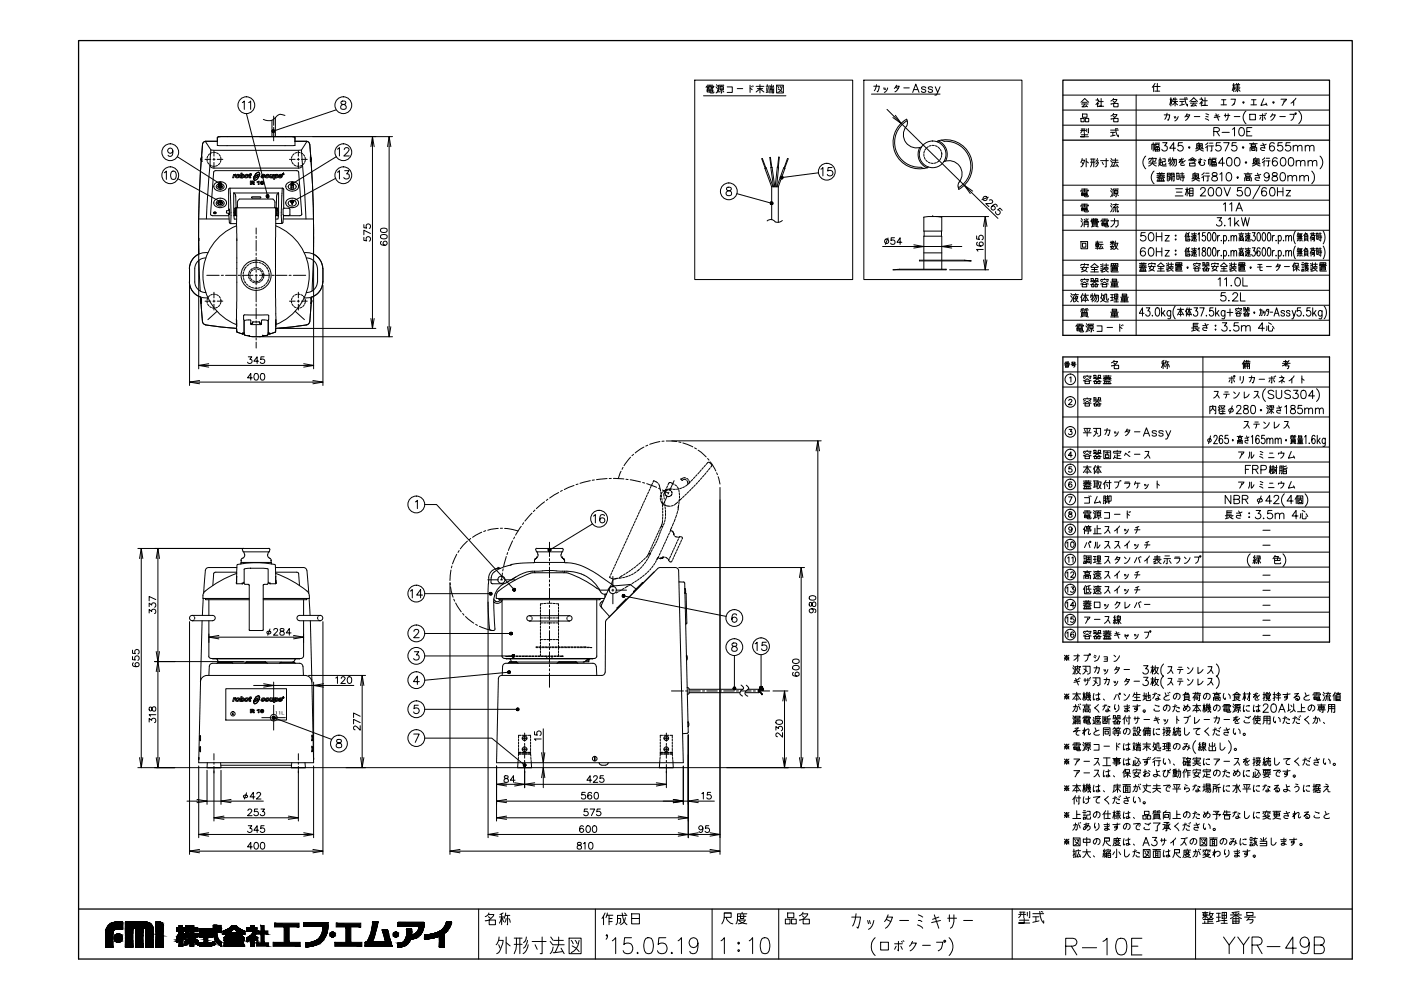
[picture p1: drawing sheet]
<svg xmlns="http://www.w3.org/2000/svg" width="420mm" height="297mm" viewBox="0 0 420 297" stroke-linecap="round" stroke-linejoin="round" font-family="sans-serif">
<path d="M23.6 12.2h381.9v275.3h-381.9zM318.8 24h79.9v76.5h-79.9zM318.8 42h79.9M318.8 107h79.9v85.5h-79.9zM23.6 272.5h381.9" fill="none" stroke="#000" stroke-width=".38"/>
<g fill="none" stroke="#000" stroke-width=".3">
<path d="M72.7 30.7l.6-.4v2.5M73.9 34.1l6.3 24.7M74.6 30.7l.6-.4v2.5M81.6 36v5M82.1 34.8v2.8M82.1 38.2v.6M82.1 39.5v2.7M82.6 35.3v5.7M85.5 34.6l-.9-.3a1.56 1.56 0 0 0-1.9 .8l-.3 .3a2.66 2.66 0 0 1-3.4 .4M100.7 32.9l-18.7 6.4M102.4 30.4a.51 .51 0 0 0 .2 .9 .87 .87 0 0 1 1 .3 .87 .87 0 0 1 0 1.1l-.8 .1-.5-.2a.93 .93 0 0 1 .1-1.1 .93 .93 0 0 1 1-.2 .52 .52 0 0 0 .2-.9zM208.4 24h47.3v59.8h-47.3z"/>
<path d="M211 28.7h24.7M211.7 26.2l.2-.3h2.2l-.2 .3M212.1 26.9h1.7v.7h-1.7zM212.1 27.2h1.7M212.1 26.6h.5M212.1 26.2h.5M212.1 25.5h1.7M212.9 26.9l.2 1h.8l.2-.3M212.9 25.5v1.1M213.3 26.6h.5M213.3 26.2h.5M214.7 26l.5 .6"/>
<path d="M214.9 25.4l.4 .5M215.3 26.9l-.1 .5-.5 .5M215.9 26h1v.9h-1zM215.9 26.4h1M216.1 27.2l-.3 .4M216.4 25.7l-.3 .3M216.4 26.9v1h-.2M216.8 27.2l.3 .4M217.1 25.5h-1.6v1.6l-.2 .6M218.1 26h1.5v1.7h-1.5M221.1 26.6h1.6M224.9 26.4l.7 .5"/>
<path d="M224.9 25.5v2.2M225.4 25.9l.2 .1M225.7 25.7l.2 .2M226.8 27.6l1.1-1 1.2 1M226.8 25.9h2.3M227.1 26.6h1.7M227.9 25.4v2.5M229.8 25.8h.8M229.9 26.3l.1 1.1M230.1 25.4v.4M230.4 26.2l-.2 1.2M230.6 27.6l-.8 .1"/>
<path d="M230.7 26.4h1.4M230.9 27.9v-1.1h1.1v1.1h-.2M230.9 25.6v.4h1v-.4M231.3 26.8v1.1M231.3 26.4l-.3 .4M231.4 25.4v.6M231.6 26.8v1.1M232.9 25.5h2v2.4h-2zM233.2 25.9l.4 .5M233.4 26.7l1.2 .9M233.9 25.9l.4 .5M234.6 25.9a1.95 1.95 0 0 1-1.4 1.8"/>
<path d="M259.1 24h47.4v59.8h-47.4zM261.4 28.2h20.5M262 25.8h1.7l-.3 1.4-.2 .3-.2-.1M262.9 25.4l-.7 1.8M265 26.3l.2 .6M265.4 26.3l.1 .6M266 32.8l33.3 32.7M266.2 26.3a1.63 1.63 0 0 1-1 1.4M268.2 26.5l.3-.3 .9 .3M268.5 34.6l1.8 2.4-2.5-1.8M268.7 25.8h1a2.54 2.54 0 0 1-1.3 1.7M268.9 25.5l-.4 .7"/>
<path d="M271 26.3h1.7M271.8 37.9a4 4 0 0 0-.1 4.9 4 4 0 0 0 4.7 1.2M271.9 35.7a7.9 7.9 0 0 0-3.4 10.1 7.9 7.9 0 0 0 9.7 4.4M271.9 35.7l.2 .8M272 36.2a7.5 7.5 0 0 0-3.4 8.6 7.5 7.5 0 0 0 7.7 5.3l.8 .5M272.1 36.5v.7l-.3 .7M273.7 27.7l.9-2.5 1 2.5M274.1 26.9h1.1M277.7 26.4a.74 .74 0 0 0-1.4 0l.4 .3 .8 .3 .2 .3a.74 .74 0 0 1-1.4 0M279.7 26.4a.74 .74 0 0 0-1.3 0l.3 .3 .9 .3 .1 .3a.74 .74 0 0 1-1.3 0M280.5 26l.7 1.7 .7-1.7M281.2 27.7l-.3 .7-.5 .1"/>
<path d="M318.8 28.5h79.9M318.8 33h79.9M318.8 37.5h79.9M324.1 39.1h1.5M324.2 35.5h.9v1h-.9zM324.2 30.7l1.1-1.2 1.2 1.2M324.3 38.7h1.1M324.3 31.2h2M324.5 38.7v.5l-.4 .6M324.6 30.7h1.4M324.6 34.2h1.4v1h-1.4zM325.1 38.7v1.1"/>
<path d="M325.3 31.2l-.8 .8 1.4-.2M325.5 35.5h1v1h-1zM325.7 31.6l.5 .4M325.9 38.7v.8M326.4 38.5l-.1 1.3M328.7 30h.8v.3l-.8 1M329.1 29.5v.5M329.5 31.2l-.4-.4v1.2M329.6 30.5h1.3M330.2 29.5v2.3h-.7h1.5M333.1 39.7h1.3M333.1 39h2.3"/>
<path d="M333.1 35.7h.2M333.1 31.2h.2M333.7 39.7v1M333.8 34.3h1.2a2.02 2.02 0 0 1-1.7 1.4M333.8 29.8h1.2a1.98 1.98 0 0 1-1.7 1.4M333.8 34.8l.4 .3M333.8 30.3l.4 .3M334 34l-.2 .3-.7 .5M334 29.5l-.9 .8M334 35.5h1.3v1h-1.3zM334 31h1.3v1h-1.3zM334.6 38.5a3.5 3.5 0 0 0 .8 2.5v-.5"/>
<path d="M334.9 38.5l.3 .2M340.7 28.5v72M346 25.7l-.4 .5M346.2 25.9h1.7M346.4 27.3h1.4M346.4 25l-.4 .7v1.8M347.1 25v2.3M349.2 34.4h1.6l-.3 1.3-.2 .4-.1-.2M350 33.9l-.7 1.8M350.9 29.7h.5M351.1 29.3v2.5M351.4 31.1l-.3-1.4-.3 1.7"/>
<path d="M351.6 31.4l.8-1 .3 .7 .5 .3M351.6 30.4h1.6M351.9 29.7h1.1M352 29.4l-.4 .8M352.2 34.9l.1 .5M352.4 29.3v2.5M352.5 34.9l.2 .5M353.3 34.9l-.3 .8-.7 .6M353.8 30.4h1.4M353.8 29.7h2.3M354.5 30.4v1M355.2 31.3l-1.4 .3"/>
<path d="M355.3 29.3a3.7 3.7 0 0 0 .8 2.5v-.5M355.3 35.1l.4-.3 .8 .3M355.7 29.3l.3 .1M355.8 34.4h1l-.7 1.2-.6 .5M356 34.1l-.3 .7M356.8 30.4l1.2-1.1 1.1 1.1M357 30.9h2M357.3 30.4h1.4M358 30.9l-.8 .9 1.4-.2M358.2 34.9h1.6M358.3 31.3l.5 .5M359.8 29.7h.9v.4l-.9 1"/>
<path d="M360.3 29.3v.4M360.7 30.9l-.4-.3v1.2M360.8 30.2h1.3M361.4 29.3v2.3h-.7h1.4M361.5 35.6l1 .5M361.6 34.9l.7 .2M361.6 34.1l.9 .3M364 39.4l1.4-.1 .3-.6-.6-.5h-1.1v2.5M364.6 34.1l.9 2M364.9 39.4l.8 1.3M365.5 34.4l-1.2 .4M365.8 34.9l-1.7 .3"/>
<path d="M366.2 31.4h1.6M366.3 29.9h1.4M366.5 39.7h2.2M367 29.9v1.5M367.1 34.6h1.7M367.5 34.1v1M368.3 34.1a1.69 1.69 0 0 1-.6 2M369.2 29.7h1.3l-.4 1.4M369.6 38.7l.6-.5v2.5M369.6 25.5h.8M370 31.3l.1-.2-.6 .5M370 25v2.5"/>
<path d="M370.1 34.9h1.7M370.3 26.9l-.3-1.4-.4 1.6M370.4 26.3h1.5M370.5 25.4h1.3M370.6 25.8h1.1M370.6 26.6l.2 .2M370.8 27l-.4 .4M370.8 25l.2 .4M371.2 25.4l-.2 2.1M371.5 27l.4 .4M371.5 25l-.3 .4M371.7 26.6l-.2 .2"/>
<path d="M371.9 38.4a.78 .78 0 0 1 1.2 .3 1.15 1.15 0 0 1 .1 1.4 1.15 1.15 0 0 1-1.3 .5 1.8 1.8 0 0 1 0-2.2zM373.7 33.3a2.54 2.54 0 0 0 0 3.8M373.9 39.4h.9M374.8 34.3h1.7v1.6h-1.7zM375.1 31.4h1.7M375.3 29.9h1.4M375.4 38.2h-1.5v2.5h1.5M376 29.9v1.5M377.8 34.6h1.7M378.1 35.1l-.3 .6M378.7 34.1v2l-.2-.2M379 29.6l-.9 2 1.7-.3"/>
<path d="M379.2 35.1l.3 .6M379.3 34.1l.2 .2M379.7 30.9l.3 .7M379.7 33.9l.1 .2M381 35.1l.5-.7h1l-.7 1.2-.6 .5M381.7 34.1l-.2 .3M383.8 34.9h1.7M384.2 29.7h1.6l-.7 .9M385.1 30.1l-.6 1.5M386.8 34.3h1.3a1.72 1.72 0 0 1-.9 1.8M387.2 30.9l.8-.7v1.4M388.6 29.4l-.6 .8"/>
<path d="M389.5 33.3a2.54 2.54 0 0 1 0 3.8M49.3 51.8l.6-.5v2.5M51.5 51.4a.78 .78 0 0 1 1.2 .4 1.18 1.18 0 0 1 .1 1.4 1.18 1.18 0 0 1-1.3 .5 1.88 1.88 0 0 1 0-2.3zM51.8 45.2a.78 .78 0 0 1-1 .7 .78 .78 0 0 1-.4-1.2 .78 .78 0 0 1 1.3 .1 1.3 1.3 0 0 1-.8 2.1l-.5-.4M53.2 47l12.8 8.1M53.3 53.6l12.8 6.9M60.3 47.7h.1l-.1 .2M60.3 47.8l.2 .6M60.3 47.8v.2a326.4 326.4 0 0 0-.7 28.2 4.9 4.9 0 0 0-2.8 4.3M60.4 48.4h.1M60.4 47.1l.1 1.3M60.5 47.1l-.2 .6"/>
<path d="M61.5 47.8h1.7M61.6 42.4l1.7 2.6h27.1M61.7 42.3a.99 .99 0 0 0-1 1l-.4 4.4M61.8 42.3h3.4M62.1 47.8l.1 .6M62.3 46.8l-.2 .6M62.3 48.7l.3 .5M62.9 46.1l-.4 .5M62.9 49.4l.5 .3M63 49.5l-1.1 16.1M63 49.6a.95 .95 0 0 0 1 .8h25.6a.95 .95 0 0 0 1-.8M63.2 44.9l-.2 4.7"/>
<path d="M63.7 45.7l-.6 .2M63.7 49.8h.6M63.9 47.8h.6M64 45.7h.6M64.2 45.1v1.7M64.2 47.4v.7M64.2 48.7v1.7M64.5 55a1.99 1.99 0 0 1 2-.6 1.99 1.99 0 0 1 1.4 1.7 2.02 2.02 0 0 1-2 1.2 2.02 2.02 0 0 1-1.8-1.5zM64.5 59.9a2.01 2.01 0 0 1 3.4 1.1v.1a2.02 2.02 0 0 1-2 1.2 2.02 2.02 0 0 1-1.8-1.5zM64.9 45.8l.6 .3M65.1 47.8h1.7M65.2 55.3a.9 .9 0 0 0-.1 1.2 .9 .9 0 0 0 1.1 .3l.1-.1a.78 .78 0 0 0 .8-.5 .78 .78 0 0 0-.3-.9"/>
<path d="M65.2 49.6l-.6 .2M65.3 55.8l.5-.3a.6 .6 0 0 1 .8 .1 .6 .6 0 0 1-.1 .8 .6 .6 0 0 1-.9 0l-.3-.3zM65.5 55.9h.1M65.5 41h.1M65.7 55.7h.7l-.3 .2v.4zM65.7 46.3l.4 .5M65.9 49l-.4 .4M66.2 47.1l.1 .7M66.2 48.1l-.1 .6M66.5 55.9h.1M66.8 55.3l-.8-.3-.8 .3M69 56.4l-.4 .3v6.3"/>
<path d="M69 56.4l.3 7.2-.1 3.4M69 56.4h15.7M70 52.3h.3v.2l.4-.2-.1 .2-.3 .1-.2 .7h-.3zM70.1 57.8v6.9M70.1 57.8h13.5M70.1 57.8l.1 .1M70.3 57.9l.4 .8 .1 3.6M70.6 52.3h.1M70.8 52.6l.3-.3a.55 .55 0 0 1 .7 .6 .55 .55 0 0 1-.9 .4l-.2-.2zM71.8 52.6h.1M72.3 52.9h.1M73.2 52.6h.1"/>
<path d="M73.2 52.6v-.1a.38 .38 0 0 0-.4-.3 .38 .38 0 0 0-.3 .3l.1-.6h-.3l-.3 1.4 .3-.2 .2 .3 .4-.1 .3-.7M73.6 52.5l.2-.2a.54 .54 0 0 1 .7 .5 .54 .54 0 0 1-.7 .5 .45 .45 0 0 1-.5-.3 .45 .45 0 0 1 .3-.5zM74.5 52.6h.1M74.7 53.2v-.9l.6-.3 .1 .5h-.2l-.2 .5 .2 .3M74.7 53.2l.3 .1M74.7 53.2h.1M75.1 53.3h-.1M75.4 54.5h.4l.1 .2-.5 .1zM75.5 59h2.5l.2 .3-2.6 .1zM75.8 54.9l.1 .1M75.9 55.1h.1M75.9 55h.1"/>
<path d="M76 53.5h.1M76 54.8a.29 .29 0 0 0 .2-.3 .29 .29 0 0 0-.4-.2h-.7v1h.3v-.4h.4M76.1 54.8l.1 .5-.3-.2M76.1 53v.5M76.1 53h.1M76.2 54.6h.1M76.2 53l.2 .5 1.2-.7a1.43 1.43 0 0 1-1.2 1.2M76.2 53l.1 1M76.2 55.2h.1M76.3 54h.1M76.7 52v.1M76.7 52.1l-.6 .9"/>
<path d="M76.7 52.1h.1M77.1 54.5l.6-.2v1h-.2v-.7zM77.6 51.6h.1M77.6 51.7a.66 .66 0 0 1 .2 .9M77.6 51.7h-.4l-.5 .4M77.7 52.6h.1M77.8 52.5h.1M77.8 52.6v.1M77.8 52.5v.1M77.8 52.5l-.4-.2-1 .5a1.16 1.16 0 0 1 1.3-1l.1 .7M77.8 52.5v.2M77.8 52.7l-.8 1.1a.51 .51 0 0 1-.6 .3 .51 .51 0 0 1-.3-.6"/>
<path d="M77.8 52.1h.1M78.1 54.8h.1M78.3 52.9v.1M78.5 54.5h.1a.33 .33 0 0 1 .3 .4 .33 .33 0 0 1-.4 .2zM79.4 52.5v.1M79.4 52.6l-.5-.3-.5 .3-.1 .3M79.4 52.6l-.3 .1a.26 .26 0 0 0-.3-.2 .26 .26 0 0 0-.1 .4 .26 .26 0 0 0 .3 .1h.3a.52 .52 0 0 1-.5 .3 .52 .52 0 0 1-.5-.3M79.7 52.5l.3-.2a.56 .56 0 0 1 .7 .7 .56 .56 0 0 1-.9 .3l-.3-.3zM80.7 52.6h.1M80.8 53v.1M81.1 52.3h.3l-.1 .8 .3-.1 .2-.7h.3l-.2 1h-.5a.29 .29 0 0 1-.4 0 .29 .29 0 0 1-.1-.4zM81.6 53.1h.1"/>
<path d="M82.4 52.3h.9l.1 .4-.3 .6-.6-.1-.1 .5h-.3zM82.5 53.1v.1M82.6 52.4h.1M83.4 52.5v.1M83.4 57.9l-.4 .8-.2 3.7M83.5 57.8l-.1 .1M83.5 52.9v.1M83.6 57.8l-.1 6.9M83.8 52.8h.8a.56 .56 0 0 0-.6-.5 .56 .56 0 0 0-.5 .6M83.8 52.9l.1 .2 .7-.1a.57 .57 0 0 1-.6 .3 .57 .57 0 0 1-.5-.3M83.8 52.8v.1M83.9 52.7h.1"/>
<path d="M84 52.5l.4 .2h-.5zM84.7 56.4l.4 .2v5.9M84.7 56.4l-.3 7.2 .1 3.4M84.7 52.2h.1M84.8 52.3h.1M84.9 52.1l.1 .2zM85 52.2h.1M85 52.1h.1M85.1 52.2h.1M85.5 41h2.7l.3 .3v1M86 55.1a1.98 1.98 0 0 1 2.1-.7 1.98 1.98 0 0 1 1.4 1.7v.1a2.02 2.02 0 0 1-2.1 1.1 2.02 2.02 0 0 1-1.7-1.6zM86.6 55.5l.7-.4a.93 .93 0 0 1 1.2 .2 .93 .93 0 0 1 0 1.2l-.6 .3a.95 .95 0 0 1-1.1-.2 .95 .95 0 0 1-.2-1.1z"/>
<path d="M86.8 47.8h1.7M87.2 55.5h.2v.9h-.2zM87.4 47.8l.1 .6M87.6 46.8l-.2 .6M87.6 48.7l.4 .5M87.8 55.5h.2v.9h-.2zM88.1 41h.1M88.2 46.1l-.5 .5M88.2 49.4l.5 .3M88.3 43.6h.2M88.5 42.3v1.3h-.3M88.5 42.3h3.4"/>
<path d="M89 45.7l-.6 .2M89 49.8h.6M89.1 47.8h.7M89.3 45.7h.6M89.5 45.1v1.7M89.5 47.4v.7M89.5 48.7v1.7M90.2 45.8l.6 .3M90.4 47.8h1.7M90.5 49.6l-.6 .2M91 46.3l.3 .5M91.2 49l-.4 .4"/>
<path d="M91.5 47.1l.1 .7M91.6 48.1l-.3 .6M91.9 42.3a.99 .99 0 0 1 1 1l.5 4.4M92.1 42.4l-1.7 2.6 1.4 20.6M93.1 47.1v1.3M93.1 48.4h.1M93.2 47.1l.2 .6M93.4 47.8l-.2 .6M93.4 47.8l-.1 .4a308.2 308.2 0 0 1 .7 28M93.4 47.7h-.2l.2 .2M100.7 53.4l-13.1 7.1M100.9 47l-13.2 8.1"/>
<path d="M101.2 44.7l.6-.4v2.5M101.2 51.6l.6-.4v2.5M103.2 44.8l.5-.5h.5l.5 .4-.4 .9-1.2 1.2h1.7M103.4 51.2h1.3l-.7 .9a.84 .84 0 0 1 .6 1.4 .84 .84 0 0 1-1.5-.3M111.2 44l.5-3 .5 3M111.7 41v57.4M116.2 44l.5-3 .5 3M116.7 41v59.9M117.7 41h-51.5h-.7l-.3 .3v2.3h23M218 56.2a.51 .51 0 0 0 .2 .9 .93 .93 0 0 1 1 .3 .93 .93 0 0 1 .1 1l-1 .2a.72 .72 0 0 1-.6-.7 .72 .72 0 0 1 .8-.7l.4-.1a.5 .5 0 0 0 .3-.9zM221 58.1l10.4 2.8M229.7 50.3l-1.1-2.8-.1 .1 1 2.8"/>
<path d="M231.3 50.2l-.4-3h.1l.5 3M231.4 56v9.8M231.4 56l-2-5.5 .4-.2 2 5.7M231.4 56h2M232 56l-.8-5.8h.3l.9 5.8M232.5 56l.6-5.9h.4l-.6 5.9M233 56l2-5.7 .4 .2-2 5.5M233.2 50.1l.3-3h.2l-.3 3M233.4 56v10.6M235.1 50.3l1.1-2.8 .2 .1-1.1 2.8M245.5 51.8l-11.1 1.4M246.2 50.7l.6-.5v2.5"/>
<path d="M249.5 50.2h-1.1l-.2 1.1a.9 .9 0 0 1 1.4 0 .9 .9 0 0 1-.2 1.3 .9 .9 0 0 1-1.3-.3M275.8 44.2a4.4 4.4 0 0 0 2.2 6.1M277.1 46.3v.6M277.2 45.4l-.1 .5M277.2 47.2l.3 .6M277.7 44.5l-.4 .6M277.7 48l.4 .4M278.4 44l-.5 .3M278.4 48.6l.6 .3M278.4 50.1l-.2 .2M279.3 43.6l-.6 .2M279.3 48.9l.6 .1"/>
<path d="M279.6 43.6h.6M280.5 43.7l.6 .3M280.8 48.7l-.6 .2M281 42.5a7.2 7.2 0 0 1 7.3 .9 8 8 0 0 1-.7 13.4l-.3-1.1 .3-1.1M281.3 44.1l.5 .4M281.4 42.2a4.4 4.4 0 0 1 2.2 6.1M281.6 48.2l-.5 .4M282 44.8l.3 .6M282.1 47.5l-.3 .5M282.3 45.6l.1 .7M282.3 42l.9 .4a7.5 7.5 0 0 1 7.6 5.3 7.5 7.5 0 0 1-3.4 8.6M282.4 46.6l-.1 .6"/>
<path d="M282.4 46.3h.1M283.1 48.5a4 4 0 0 1 4.6 1.2 4 4 0 0 1 0 4.9M291.7 57.3l-2.5-1.7 1.8 2.4M296.4 59.1l-1.9 .8M318.8 55.5h79.9M324.1 57.3l.2-.3h2.1l-.2 .3M324.3 40.4h1.9M324.4 58h1.7v.6h-1.7zM324.4 58.3h1.7M324.4 57.7h.5M324.4 57.3h.5M324.4 56.7h1.7"/>
<path d="M324.5 48h.7a2.37 2.37 0 0 1-1 2M324.5 48.7l.2 .5M324.6 47.5l-.5 1.2M325.2 40v1h-1.1h2.3M325.2 58l.2 1h.8l.2-.4M325.2 56.7v1M325.6 57.7h.5M325.6 57.3h.5M325.7 47.5v2.5M325.7 48.3l.7 .5M327.1 48.6h1.3M327.1 47.7h1.3"/>
<path d="M327.4 47.7l-.1 1.7-.2 .6M328 47.7v2.3M329.1 47.5l-.5 .8M329.3 48l-.3 .8-.4 .4M329.4 48.7l-.3 .8-.5 .5M330.1 48.1h2.3M330.6 48.7l.3 .6M331.8 47.5v2.5h-.4M333.1 57.2l.4 .5M333.1 48.1l.4 .6M333.2 56.5l.4 .5M333.2 47.5l.4 .5"/>
<path d="M333.6 58l-.5 1M333.6 49l-.5 1M333.6 48.7h1.8M333.7 48h1.6M334.2 57.1h1v.9h-1zM334.2 57.5h1M334.4 58.3l-.3 .3M334.4 40.5l-1.3 .3M334.5 47.5v1.2l-.7 1.1M334.7 56.8l-.2 .3M334.8 58v1h-.3M334.9 49.2l.5 .8"/>
<path d="M335.1 49.7l-1.5 .1M335.1 58.3l.3 .3M335.4 56.7h-1.6v1.6l-.2 .5M343.6 46.8a2.54 2.54 0 0 0 0 3.8M344.5 47.9l.1-.4h2.2l-.2 .4M344.5 48.9h2.3M345.3 47.6l-.3 .8h-.4M345.4 44.8v-1.6h.9v1.6h-.2M345.6 48.9l1.2 .9M345.6 48.4a1.41 1.41 0 0 1-1.1 1.4M345.6 47.3v.2M345.8 47.6l.1 .8h.5l.2-.3"/>
<path d="M345.8 42.8v2.5M346.1 51.3a2.54 2.54 0 0 0 0 3.8M346.4 44.3h1.4v1h-1.4zM346.4 44.8h1.4M346.4 42.9h1.4M346.6 43.2h1v.7h-1zM346.9 54.2h2.4M346.9 52.7h2.4M346.9 52h2.4M347.1 44.3v1M347.1 52.5h2M347.1 54.2h2"/>
<path d="M347.2 54.2v-.6h1.7v.6M347.5 48.2h.9M347.6 49.1a2.12 2.12 0 0 0 2.2 .7M347.6 48.6l-.1 1.2M347.6 47.8h.7M347.8 51.7v.5M347.8 53.6v.6M347.9 48.7h.5M347.9 47.3v2.1M348.1 52.3v.4l-.9 .5M348.4 53.6v.6M348.4 51.7v.5"/>
<path d="M348.6 52.9l.7 .4M348.7 42.8h1.3l-.7 .9a.84 .84 0 0 1 .6 1.4 .84 .84 0 0 1-1.5-.3M348.7 47.6h.7v.8h-.8l.1 1h.8l.1-.5M348.9 53.1l-2 .1M350.1 52.8h.9v-.9h-.9v2.3M350.1 52.4h.9M350.4 53.7h1.4M350.5 47.6v.3h.8M350.5 47.9l-.1 .5M350.6 53.3h1M350.8 53.3l-.1 .7-.3 .2M350.9 47.3v2.5"/>
<path d="M351.2 52.4h.9M351.2 48.6l-.7 .5M351.4 53.3v.9M351.6 47.8h1.2v1.6l-.6 .4M351.7 47.3l-.4 1.1M351.9 47.8l-.1 .8-.5 .8M352.1 52.8h-.9v-.9h.9v2.3h-.3M352.3 47.8l-.2 1.3-.4 .7M352.5 58.7h2.3M352.6 44.4h-1.8l1.2-1.6v2.5M352.6 56.6h2M352.8 57.6h1.6"/>
<path d="M352.9 51.9h.7v1.8h-.7zM352.9 52.8h.7M353.8 53.3h1.4M353.8 52.8h1.4M354 53.6l.2 .5M354 52.1h1M354.4 47.4l-.8 1.3 1-.5 .2 .9M354.5 51.7v1.1M354.6 42.8h-1.2l-.1 1a.89 .89 0 0 1 1.4 0 .89 .89 0 0 1-.2 1.3 .89 .89 0 0 1-1.3-.3M354.8 52.8v1.4h-.2M355 47.6l-1.4 .3M355.5 48.1l-1.4 1 .2 .5 1-.2"/>
<path d="M355.5 56.7h1M356 56.2v2.5M356.4 58.1l-.4-1.4-.5 1.7M356.4 48l1.2-.7 1.2 .7M356.8 56.4h1v2.3h-1zM356.8 48.9h1.6v.9h-1.6zM356.8 48.1h1.6l-.4 .7-.6 .1M356.8 57.2h1M356.8 58h1M357.1 47.8h1M357.4 53.6h2.4M357.7 53.6v-1.5h1.7v1.5"/>
<path d="M357.9 53.3l.7-.6 .7 .6M357.9 52.7h1.4M358.1 52.3l.2 .2M358.4 51.7l-.3 .4M358.6 53.6l1.2 .6M358.6 53.3a1.19 1.19 0 0 1-1.2 .9M358.6 44.6h2.3M358.6 52.3v1.1M358.9 44.6v-1.5h1.7v1.5M359.1 44.3l.6-.6 .7 .6M359.1 43.7h1.3M359.1 52.3l-.2 .2"/>
<path d="M359.3 43.3l.1 .3M359.6 42.8l-.4 .3M359.7 44.6l1.2 .7M359.7 44.3a1.17 1.17 0 0 1-1.1 1M359.7 43.2v1.2M359.9 47.4v1.3l-.3 .2-.2-.3 .2-.2 .3 .2-.1 .6a.93 .93 0 0 0 1.5 0l-.2-.6M360.1 56.8l.2-.4 .7-.2 .4 .3 .1 .5-1.6 1.7h1.7M360.2 43.3l-.2 .3M360.5 47.8l-1.1 .1M360.9 52.9v1.3M361.1 52.6l-.7 .7M361.1 51.7l-.7 .7"/>
<path d="M361.1 47.9l.5 .3M361.4 52.8h1.4M361.6 51.9h1M362.1 43.9v1.4M362.2 43.6l-.6 .7M362.2 42.8l-.6 .6M362.3 52.8v1.4h-.4M362.4 49.2v-1.4h.9v1.4h-.2M362.6 43.7h1.3M362.7 56.4a.78 .78 0 0 1 1.2 .3l.1 .6a1.07 1.07 0 0 1-.7 1.4h-.3a1.55 1.55 0 0 1-.3-2.3zM362.7 42.9h1.1M362.9 47.3v2.5"/>
<path d="M363.4 43.7v1.6h-.3M363.5 48.7h1.3v1.1h-1.3zM363.5 49.3h1.3M363.5 47.4h1.3M363.6 47.8h1v.6h-1zM363.7 51.9a.51 .51 0 0 0 .2 .8l.5 .1a.72 .72 0 0 1 .7 .7 .72 .72 0 0 1-.6 .7l-1-.2a.92 .92 0 0 1 .1-1 .92 .92 0 0 1 1-.3 .51 .51 0 0 0 .3-.8zM364.1 48.7v1.1M365.1 56.4a.78 .78 0 0 1 1.2 .3 1.18 1.18 0 0 1 .1 1.4 1.18 1.18 0 0 1-1.3 .5 1.88 1.88 0 0 1 0-2.2zM365.8 52.2l.6-.5v2.5M366 42.8h-1.2l-.1 1a.89 .89 0 0 1 1.3 0 .89 .89 0 0 1-.1 1.3 .89 .89 0 0 1-1.3-.3M367 42.8h1.6l-1.2 2.5M367.1 56.2l.9 2.5 1-2.5"/>
<path d="M367.2 48.9h-1.8l1.2-1.6v2.5M368.1 51.9a.8 .8 0 0 1 1.2 .3 1.26 1.26 0 0 1-.9 2 1.55 1.55 0 0 1-.3-2.3zM368.2 47.4a.84 .84 0 0 1 1.2 .3l.1 .6a1.09 1.09 0 0 1-.7 1.5h-.3a1.6 1.6 0 0 1-.3-2.4zM370.6 47.4a.8 .8 0 0 1 1.2 .3 1.26 1.26 0 0 1-.9 2.1 1.55 1.55 0 0 1-.3-2.4zM370.7 42.8h-1.1l-.1 1a.87 .87 0 0 1 1.3 0 .87 .87 0 0 1-.2 1.3 .87 .87 0 0 1-1.3-.3M372.4 56.2h-1.2l-.1 1.1a.89 .89 0 0 1 1.3 0 .89 .89 0 0 1-.1 1.4 .89 .89 0 0 1-1.3-.4M373.1 52.1h2.3M373.3 54.2v-.9h2v.9h-.2M373.6 52.4h1.3v.5h-1.3zM373.7 56.4a.78 .78 0 0 1 1.2 .3 1.18 1.18 0 0 1 .1 1.4 1.18 1.18 0 0 1-1.3 .5l-.3-.9 .1-1zM373.7 53.6h1.1v.5h-1.1zM374.3 51.7v.4"/>
<path d="M374.7 43.1h2.3M374.9 45.3v-1h2v1h-.2M375.2 43.4h1.3v.5h-1.3zM375.4 44.6h1v.5h-1zM375.6 49.1h2.3M375.9 42.8v.3M375.9 49.1v-1.5h1.7v1.5M376.1 48.8l.7-.6 .6 .6M376.1 48.2h1.3M376.3 47.8l.2 .3M376.6 47.3l-.4 .3M376.8 49.1l1.1 .7"/>
<path d="M376.8 48.7a1.17 1.17 0 0 1-1.2 1.1M376.8 47.8v1.1M377.1 51.9l.7 1.5-1.2-.1-.2 .4 .5 .4h.7M377.2 47.8l-.2 .3M377.9 55.8l-2.2 3.8M378.1 52.3l-1.7 .3M378.7 42.9l.7 1.5-1.2-.1-.1 .5 .4 .3h.7M379.1 48.4v1.4M379.3 48.1l-.7 .6M379.3 47.3l-.7 .6M379.6 48.2h1.3M379.7 43.2l-1.6 .4"/>
<path d="M379.8 56.6a.7 .7 0 0 0-1.1-.2l-.3 .3a1.49 1.49 0 0 0 .6 2 .76 .76 0 0 0 .9-.7 .76 .76 0 0 0-.7-.8 .76 .76 0 0 0-.8 .7M379.8 47.4h.9M380.4 48.2v1.6h-.3M380.6 52.6a.78 .78 0 0 1-1 .7 .78 .78 0 0 1-.3-1.2 .78 .78 0 0 1 1.2 0 1.3 1.3 0 0 1-.8 2.1l-.5-.3M381.1 56.4a.78 .78 0 0 1 1.2 .3 1.24 1.24 0 0 1-.8 2 1.32 1.32 0 0 1-.6-2zM381.7 51.9a.51 .51 0 0 0 .3 .8 .87 .87 0 0 1 1 .4 .87 .87 0 0 1-.1 1l-.8 .1-.5-.2a.93 .93 0 0 1 .1-1 .93 .93 0 0 1 1-.3 .52 .52 0 0 0 .2-.8zM382.1 43.1l-.1-.2a.9 .9 0 0 0-1.2 .3 1.56 1.56 0 0 0 .6 2.1 .78 .78 0 0 0 .9-.7 .78 .78 0 0 0-.7-.9 .78 .78 0 0 0-.9 .7M383 47.6a.73 .73 0 0 0-.7-.4 .73 .73 0 0 0-.6 .5 1.46 1.46 0 0 0 .6 2.1 .78 .78 0 0 0 .8-.8 .78 .78 0 0 0-.7-.8 .78 .78 0 0 0-.8 .7M383.1 56.2v2.5M383.1 57.5h1.7M384.2 51.9a.8 .8 0 0 1 1.2 .3 1.26 1.26 0 0 1-.8 2 1.6 1.6 0 0 1-.4-2.3zM384.3 47.4a.8 .8 0 0 1 1.2 .3 1.26 1.26 0 0 1-.8 2.1 1.55 1.55 0 0 1-.4-2.4z"/>
<path d="M384.5 42.8h-1.2l-.1 1a.87 .87 0 0 1 1.3 0 .87 .87 0 0 1-.1 1.3 .87 .87 0 0 1-1.3-.3M384.8 56.2v2.5M385.7 57.1h1.3l-1.3 1.6h1.3M386.2 53.1l.6-.5 .6 .1 .1 1.5M386.2 52.6v1.6M386.7 47.4a.8 .8 0 0 1 1.2 .3 1.26 1.26 0 0 1-.9 2.1 1.63 1.63 0 0 1-.3-2.4zM386.9 42.8h-1.2l-.1 1a.87 .87 0 0 1 1.3 0 .87 .87 0 0 1-.2 1.3 .87 .87 0 0 1-1.2-.3M387.5 53.1l.6-.5 .6 .1 .2 1.5M387.8 44l.6-.4 .6 .1 .2 1.6M387.8 43.6v1.7M388.7 48.6a.86 .86 0 0 1 1.2-.4l.1 1.6M388.7 48.1v1.7"/>
<path d="M389.2 44l.5-.4 .6 .1 .2 1.6M389.8 53.1l.6-.5 .6 .1 .1 1.5M389.8 52.6v1.6M390 48.6a.86 .86 0 0 1 1.2-.4l.2 1.6M391.1 53.1l.6-.5 .6 .1 .1 1.5M391.4 44l.6-.4 .6 .1 .2 1.6M391.4 43.6v1.7M392.3 48.6l.6-.5 .6 .1 .1 1.6M392.3 48.1v1.7M392.8 44l.5-.4 .6 .1 .2 1.6M393.4 51.3a2.63 2.63 0 0 1 0 3.8M393.6 48.6l.6-.5 .6 .1 .1 1.6"/>
<path d="M395.9 46.8a2.63 2.63 0 0 1 0 3.8M59.6 72v38.5M59.6 71.4v.7zM59.6 65.6h9.1M59.7 78l.3 9.2M61.7 77.3a3.3 3.3 0 0 0-3.3 3.2v4a3.3 3.3 0 0 0 3.3 3.2M62.3 75.8a4.9 4.9 0 0 0-5.5 4.7M64.3 63.6v.3M64.3 63.8h.2M64.5 63.8h.1M64.6 63.6h-.3v.3h.3h-.3M64.6 63.6v.1"/>
<path d="M64.8 60.9a1.25 1.25 0 0 1 1.2-.9 1.25 1.25 0 0 1 1.2 .9M64.8 60.9a1.25 1.25 0 0 0 1.2 .9 1.25 1.25 0 0 0 1.2-.9M65.4 60.6l.7-.2a.57 .57 0 0 1 .6 .7 .57 .57 0 0 1-.9 .3 .46 .46 0 0 1-.5-.3 .46 .46 0 0 1 .1-.5zM65.6 60.6h.1a.52 .52 0 0 1 .8 0 .52 .52 0 0 1-.1 .8 .52 .52 0 0 1-.8-.2l-.2-.3zM67.9 63.7l.1 .1M67.9 63.3v.4M68 63.9l.7 .1M68.6 64l.2 2.7 .4 .3M68.6 64.7h-4.9l-.6-.4 1-12.7 .3-.4h25l.2 .3 .9 12.8-.5 .4h-5M68.7 63l-.8 .3M68.7 62.8l.2 1.5zM69.2 67h1.7"/>
<path d="M70.1 64.7l.2 1h.6M70.3 64.6h.1M70.3 64.6l-.2 .1M70.4 62.4h.2M70.5 62.4l-.2 2.2h.3M70.5 64.6v.1M70.6 64.6h.4M70.6 62.5v2.1M70.6 64h.1M70.6 63h.1M70.7 62.5v2.1M70.9 67.7a15.9 15.9 0 0 0-10 14.8 15.9 15.9 0 0 0 10 14.8"/>
<path d="M71 62.4h-.4M71 72v-9.7h11.7v34.6M71 72l-.1 23.9M71 72h.1M71.2 62.3v-1.7l.6-.9h10.1l.6 .8-.1 1.8M73.9 79.9l-.4 .5M74.6 79.3l-.5 .4M75.4 78.8l-.5 .3M76.4 78.6l-.6 .2M76.5 78.6h.1M76.7 78.6h.6M76.8 68.3v1.9"/>
<path d="M76.8 70.8v.6M76.8 72.1v3.1M76.8 75.9v.6M76.8 77.1v3.2M77.6 78.7l.6 .1M78.5 79l.6 .3M79 78.6a4.5 4.5 0 0 1 0 7.8M79.1 78.6l-1.6-.6h-1.3a4.5 4.5 0 0 0-3.7 5.9 4.5 4.5 0 0 0 6.4 2.6l.2-.1M79.3 79.5l.4 .4M82.6 72h.1M82.7 62.4h.3v2.2h-.3M82.7 67.7a15.9 15.9 0 0 1 10 14.8 15.9 15.9 0 0 1-10 14.8"/>
<path d="M82.7 67h1.8M82.8 62.3v.1M83 64h.1M83 63h.1M83 64.6h.3M83 62.5v2.1M83.2 62.4l.1 2.2M83.2 64.6v.1M83.2 62.4h-.2M83.3 64.6h.1M83.3 64.6l-.1 .1M83.3 64.6l.2 .1"/>
<path d="M83.5 64.7l-.1 1h-.7M84.9 65.6h9.2M85 64.6l-.1 2.1-.4 .3M86 60.1a1.97 1.97 0 0 1 2.1-.7 1.97 1.97 0 0 1 1.4 1.7v.1a2.01 2.01 0 0 1-2.1 1.1 2.01 2.01 0 0 1-1.7-1.7zM86.4 60.9a1.23 1.23 0 0 1 1.3-.8 1.23 1.23 0 0 1 1.1 1l-.4 .5-.8 .1M86.4 60.9v.1a1.08 1.08 0 0 0 1.2 .8M86.6 62.4l.3 .3v1.6l-.3 .3M86.6 62.4l-1.7 .1v1.8l.3 .3M87.5 61.4v-1h.2v1M91.3 75.8a4.9 4.9 0 0 1 5.5 4.7 4.9 4.9 0 0 0-2.8-4.3M91.9 77.3a3.4 3.4 0 0 1 3.3 3.2v4a3.3 3.3 0 0 1-3.3 3.2M94 78.1l-.4 9.2"/>
<path d="M94.1 71v39.5M109.1 71.1v1l.9 .1a.72 .72 0 0 1-.1-1.1 .72 .72 0 0 1 1.1 .1 .72 .72 0 0 1-.3 1.1M109.1 67.3v1l.9 .1a.72 .72 0 0 1-.1-1.1 .72 .72 0 0 1 1.1 .1 .72 .72 0 0 1-.3 1.1M111.1 70l-2-1v1.4M114.2 70.5l.8-.2a.85 .85 0 0 1 1.1 .7 1.08 1.08 0 0 1-1.1 .6 1.08 1.08 0 0 1-.9-.8zM114.2 68.6l.8-.2a.85 .85 0 0 1 1.1 .7 1.08 1.08 0 0 1-1.1 .6 1.08 1.08 0 0 1-.9-.8zM114.4 72.4h-.2a.68 .68 0 0 0 .3 1 1.17 1.17 0 0 0 1.6-.4 .62 .62 0 0 0-.6-.7 .62 .62 0 0 0-.6 .6 .62 .62 0 0 0 .6 .6M230.1 66.2a1.63 1.63 0 0 1 2.3 .2M234.6 66.1l-.8 .5-1.4-.1M264.7 73.9h23.7M266.3 71.3l-.8 2M268.3 71.3h-1l-.1 .8a.7 .7 0 0 1 1.1 0 .7 .7 0 0 1-.2 1 .7 .7 0 0 1-1-.2"/>
<path d="M270.5 72.6h-1.5l.9-1.3v2M274.1 73.4l3 .5-3 .5M275.7 78h13.6l2 .2h-15.6zM277.1 78v-7.2h5.3v7.2M277.1 65.2v4.1h5.3v-4.1M277.1 78.2v2.5M277.1 75.8h5.3M277.1 69.3v1.5M279.7 64.9h.1M280.7 64.9h15.8M282.3 65.1a13.2 13.2 0 0 0-5.3 .1M282.3 65.1l.1 .1"/>
<path d="M282.3 69.3v1.5M282.4 78.2v2.5M285.4 73.4l-3 .5 3 .5M292.9 70.7v.9l.8 .2a.72 .72 0 0 1 0-1.1 .72 .72 0 0 1 1.1 .1 .72 .72 0 0 1-.3 1.1M293.1 72.6l-.1 .1a.64 .64 0 0 0 .3 .9 .97 .97 0 0 0 1.6-.5 .63 .63 0 0 0-.7-.6 .63 .63 0 0 0-.6 .6 .63 .63 0 0 0 .6 .7M294.9 74.8h-2l.4 .5M295 77.9l.5 3 .5-3M295 67.9l.5-3 .5 3M295.5 64.9v16M296.7 60l.7-.1 .3 .6-.2 .3-.5 .2h-1.4l1 .9M297.5 61.9a.63 .63 0 0 1 1 .2 .63 .63 0 0 1-.6 .9 .63 .63 0 0 1-.6-.8l.2-.3a.98 .98 0 0 1 1.4-.5l.1 .5M300.6 63l-.7-.6-.7 .5a.71 .71 0 0 1 .8 .7 .71 .71 0 0 1-.8 .7 .71 .71 0 0 1-.6-.9"/>
<path d="M318.8 60h79.9M318.8 64.5h79.9M318.8 69h79.9M318.8 78h79.9M324.1 61.8l.2-.3h2.1l-.2 .3M324.1 79.6l.2-.3h2.1l-.2 .3M324.2 72.4h2v2.2h-2zM324.2 66.2l.4 .4M324.3 65.5l.3 .5M324.4 62.5h1.7v.7h-1.7zM324.4 62.8h1.7M324.4 62.2h.5"/>
<path d="M324.4 61.8h.5M324.4 61.2h1.7M324.6 67l-.4 1M324.6 72.9h1.1v1.2h-1.1zM325.1 68v-1.6h1.2v1.6h-.1M325.1 65.7l.4 .4M325.1 67.2h1.2M325.1 66.8h1.2M325.2 62.5l.2 1h.8l.2-.3M325.2 79.6l-.8 1.1 1.7 .8M325.2 61.2v1M325.2 79v.3"/>
<path d="M325.6 62.2h.5M325.6 61.8h.5M325.7 65.5v.9M326.3 65.6l-.3 .5M327.1 80l1.1-1 1.2 1M327.3 65.7h1.9v.3h-1.9l-.2 .4h2.4l-.3 .2M327.6 66.6h1.4v1.1h-1.4zM327.6 67h1.4M327.6 67.4h1.4M327.9 67.8l-.6 .2M328 65.5l-.2 1.1-.5 .2M328.5 74.4h1.1"/>
<path d="M328.6 72.6h1M328.7 73.4h.8v-.5h-.8v1h.8v-.5M328.7 65.5v1.1M328.7 67.8l.6 .2M329.1 72.2v2.5M329.6 73.3h1.2M329.8 72.6h.9M330.1 79.3l.3 .1M330.1 66.4l.2-.4h2.2l-.2 .4M330.2 73.3l-.6 1.3 1.1-.3M330.5 67h1.7v.7h-1.7zM330.5 73.9l.3 .7"/>
<path d="M330.5 67.3h1.7M330.5 66.6h.5M330.5 66.4h.5M330.5 65.7h1.7M330.6 79.8l-.5 .2M330.7 79v1.3M331.1 79.5h1.3M331.3 67l.2 1h.8l.2-.3M331.3 65.7v.9M331.7 66.6h.5M331.7 66.4h.5M331.8 79v1.2"/>
<path d="M333 73.3l.6-.6 .6 .6M333 73.9h1.2M333 72.7h1.2M333.1 61.7l.4 .5M333.1 79.8h2.3M333.1 66.2h2.2v1.3l-.5 .5h-.3M333.1 72.3l.2 .3M333.2 61l.4 .5M333.2 79h2.1v.5h-2.1zM333.6 62.5l-.5 1M333.6 73.6l-.5 .7 .9 .4M333.6 72.2v1.2"/>
<path d="M333.9 73.9a.8 .8 0 0 1-.8 .8M333.9 61.3h1.5M334 79v.5M334 72.3l-.2 .3M334.1 62.3v.7l-.4 .5M334.2 65.5a2.04 2.04 0 0 1-1.1 2.5M334.2 79.5v.7M334.4 73.1a1.82 1.82 0 0 0 .9 1.6M334.4 72.9h.9M334.5 72.2l-.3 1.4M334.5 79v.5M334.6 62.3v1.2"/>
<path d="M334.7 61a1.14 1.14 0 0 1-.8 1.2l1.3-.2M335 61.7l.4 .5M335.1 62.3v1.2h.3v-.3M335.1 72.9l-.2 1-.7 .8M341.7 79.7h2.1M341.7 79h2.1M341.8 79.4h1.8M342.4 78.8v.4M342.8 79.3v.4l-.8 .5M343.1 78.8v.4M343.2 79.9l.6 .3M343.4 69.7h-1.1l-.2 1.1a.89 .89 0 0 1 1.4 0 .89 .89 0 0 1-.2 1.4 .89 .89 0 0 1-1.3-.4"/>
<path d="M343.4 74.6l-.1-.2a.86 .86 0 0 0-1.2 .3 1.46 1.46 0 0 0 .6 2.1 .79 .79 0 0 0 .9-.8 .79 .79 0 0 0-.8-.8 .79 .79 0 0 0-.8 .7M344.4 79.4l.1-.4h2l-.1 .4M344.4 79.9h2.1M344.7 69.9a.78 .78 0 0 1 1.2 .3 1.15 1.15 0 0 1 .1 1.4 1.15 1.15 0 0 1-1.3 .5 1.8 1.8 0 0 1 0-2.2zM344.7 74.4a.86 .86 0 0 1 1.2 .3 1.18 1.18 0 0 1 .1 1.4 1.18 1.18 0 0 1-1.3 .5 1.88 1.88 0 0 1 0-2.2zM345.4 79.4l-.7 1.1 1.5 .8M345.4 78.8v.2M346 79.9a1.38 1.38 0 0 1-1.5 1.4M346.8 69.7v2.5M346.8 74.3v2.5M346.8 70.9h1.6M346.8 75.5h1.6"/>
<path d="M347.1 79.7l1-.9 1.1 .9M347.2 79.9h1.8M348.1 79.9v1.4M348.4 69.7v2.5M348.4 74.3v2.5M349.4 70.6h1.3l-1.3 1.6h1.3M349.4 75.1h1.3l-1.3 1.7h1.3M349.8 79l.3 .2M350.3 79.6l-.5 .1M350.4 78.8v1.3M350.7 79.2h1.2M350.8 79.9h1"/>
<path d="M351.3 78.8v1.1M352.5 79.6h2.1M352.6 78.8h1.8v.5h-1.8zM352.6 79.9v1.4h2M352.9 79.9h1.4v1h-1.4zM353.3 78.8v.5M353.6 79.3v.6M353.8 78.8v.5M355.6 70.4l-.2 .5M355.6 74.9l-.2 .5M355.8 69.7l-.2 .7v1.8M355.8 74.3l-.2 .6v1.9"/>
<path d="M355.8 72.2h1M355.8 76.8h1M356 70.8h.9M356 75.3h.9M356.4 69.9v.9l.4 1.3 .1-.3M356.4 71.8l-.6 .3M356.4 74.4v.9l.4 1.3 .1-.3M356.4 76.3l-.6 .3M356.7 69.7l-.7 .4v1.8M356.7 74.3l-.7 .3v1.8M357.3 72.2l.2-.3 .5 .3h.8M357.3 70.8h.2v1.1"/>
<path d="M357.3 76.8l.2-.4 .5 .4h.8M357.3 75.4h.2v1M357.4 69.9l.1 .5M357.4 74.4l.1 .5M357.7 71.9l.6-.8 .5 .8M357.7 76.4l.6-.7 .5 .7M357.7 70.1h1.1M357.7 74.6h1.1M357.8 70.5h.9v.6h-.9zM357.8 75h.9v.7h-.9zM357.9 79.4l.1-.4h2l-.2 .4M358.3 69.7v2.4"/>
<path d="M358.3 74.3v2.3M358.5 79.4l-.5 .4M358.9 78.8v.2M359.3 70.2l.3-.5v2.5M359.3 74.7l.3-.4v2.5M359.4 79.4l.4 .4M360.6 79.7h2.1M360.7 74.4v.7a.86 .86 0 0 1 .9 .7 .86 .86 0 0 1-.7 1 .92 .92 0 0 1-.4-1.1 .92 .92 0 0 1 .9-.6l.1-.5a.52 .52 0 0 0-.8-.2zM360.8 78.8h.5v.6h-.5zM361.4 69.7h-.7l-.1 1.1 .1-.1a.52 .52 0 0 1 .8 .2v1a.52 .52 0 0 1-.5 .3 .52 .52 0 0 1-.5-.4M361.6 79.7l.3 .5 .8 .4M361.6 79.3a1.25 1.25 0 0 1-1 1.3"/>
<path d="M361.9 78.8h.6v.6h-.6zM362.3 69.9h.6l.3 .9a1.09 1.09 0 0 1-.7 1.4 2.19 2.19 0 0 1-.2-2.3zM362.3 74.4l.4-.1a1.88 1.88 0 0 1 0 2.5l-.4-.2-.2-.3zM363.3 79.4l.1-.4h2l-.2 .4M363.3 79.9h2.1M363.8 69.9h.7l.2 .9a1.09 1.09 0 0 1-.6 1.4 2.31 2.31 0 0 1-.3-2.3zM363.8 74.4l.4-.1a1.6 1.6 0 0 1 .4 2l-.1 .3-.4 .2a2.41 2.41 0 0 1-.3-2.4zM364.3 79.4l-.7 1.1 1.5 .8M364.3 78.8v.2M364.9 79.9a1.45 1.45 0 0 1-1.5 1.4M365 65.2h1.3l-.7 1a.83 .83 0 0 1 .7 1.3 .83 .83 0 0 1-1.5-.2M365.2 70.6v1.6"/>
<path d="M365.2 75.1v1.7M365.8 70.6l-.4 .1-.2 .6M365.8 75.1l-.4 .1-.2 .6M366 79.7l1.1-.9 1 .9M366.1 79.9h1.8M366.3 72v.1M366.3 76.5v.1M366.9 61.2l.6-.4v2.5M366.9 70.9l.2-.2a.77 .77 0 0 1 .8 .5 .77 .77 0 0 1-.2 .9l-.5 .1-.3-.3M366.9 75.5l.3-.4a.88 .88 0 0 1 .7 .8 .88 .88 0 0 1-.7 .9l-.3-.4M366.9 70.6v2.5M366.9 75.1v2.5"/>
<path d="M367.1 79.9v1.4M367.3 67.5l-.1 .1h.2M368.4 65.7l.6-.5v2.5M368.5 72v.1M368.5 76.5v.1M368.7 79l.3 .2M368.8 61.2l.6-.4v2.5M369.2 71l.4-.4 .3 .1 .1 1.5M369.2 75.5l.4-.4 .3 .1 .1 1.6M369.2 79.6l-.5 .1M369.2 70.6v1.6M369.2 75.1v1.7"/>
<path d="M369.3 78.8v1.3M369.6 79.2h1.2M369.7 79.9h1M370 71l.4-.4 .4 .1 .1 1.5M370 75.5l.4-.4 .4 .1 .1 1.6M370.2 78.8v1.1M370.3 65.2v2.5M370.7 63.3l.9-2.5 1 2.5M370.7 66.8l.9 .9M371 62.4h1.2M371.4 79.6h2.1M371.5 66.1l-1.2 1.2"/>
<path d="M371.5 70.1h1.5M371.5 74.6h1.5M371.5 78.8h1.8v.5h-1.8zM371.5 79.9v1.4h2M371.6 72.2v-.9h1.3l-.1 .9M371.6 76.8v-1.1h1.3l-.1 1.1M371.8 79.9h1.4v1h-1.4zM371.8 70.4h.9v.5h-.9zM371.8 74.9h.9v.5h-.9zM371.9 71.6h.7v.5h-.7zM371.9 76.1h.7v.5h-.7zM372.2 78.8v.5"/>
<path d="M372.3 69.7v.4M372.3 74.3v.3M372.3 65.2l.6 2.5 .6-2.5 .6 2.5 .6-2.5M372.4 79.3v.6M372.7 78.8v.5M373.5 72.2l.2-.3 .4 .3h.9M373.5 70.8h.2v1.1M373.5 76.8l.2-.4 .4 .4h.9M373.5 75.4h.2v1M373.6 69.9l.1 .5M373.6 74.4l.1 .5M373.8 71.9l.6-.8 .6 .8"/>
<path d="M373.8 76.4l.6-.7 .6 .7M373.8 70.1h1.2M373.8 74.6h1.2M374 70.5h.8v.6h-.8zM374 75h.8v.7h-.8zM374.4 69.7v2.4M374.4 74.3v2.3M375.6 69.7h.8l-.5 1a.72 .72 0 0 1 .6 .9 .72 .72 0 0 1-.9 .5l-.2-.3M375.6 74.3h.8l-.5 .9a.74 .74 0 0 1 .6 .9 .74 .74 0 0 1-.9 .5l-.2-.3M377.2 69.9h.6l.2 .9a1.13 1.13 0 0 1-.6 1.4 2.19 2.19 0 0 1-.2-2.3zM377.2 79.3h1.2M377.9 79.3v1.6l.7 .2"/>
<path d="M377.9 74.6l-.1-.2-.4-.1a1.33 1.33 0 0 0-.4 1.6l.2 .7a.73 .73 0 0 0 .8-.5 .73 .73 0 0 0-.5-.9l-.5 .3v.4M378.7 69.9h.6l.3 .9a1.09 1.09 0 0 1-.6 1.4 2.09 2.09 0 0 1-.3-2.3zM378.7 74.4l.4-.1a1.88 1.88 0 0 1 0 2.5l-.4-.2-.1-.3-.1-1zM379.8 79.9h1.5M380.3 69.9l.3-.2a1.89 1.89 0 0 1 0 2.5h-.1a2.19 2.19 0 0 1-.2-2.3zM380.3 74.4l.3-.1a1.15 1.15 0 0 1 .5 1.4l-.2 .9h-.6l-.2-.9zM381.6 70.6v1.6M381.6 75.1v1.7M382.2 70.6l-.4 .1-.2 .6M382.2 75.1l-.4 .1-.2 .6M382.7 72v.2l.1-.1M382.7 76.5v.3l.1-.2"/>
<path d="M383.1 79.4h.9l-.6 1.2-.6 .5M383.2 79.1l-.3 .6M383.4 70.9l.1-.2a.77 .77 0 0 1 .9 .5 .77 .77 0 0 1-.3 .9l-.4 .1-.3-.3M383.4 75.5l.3-.4a.9 .9 0 0 1 .6 .8 .9 .9 0 0 1-.6 .9l-.3-.4M383.4 70.6v2.5M383.4 75.1v2.5M384.9 72v.2l.1-.1M384.9 76.5v.3l.1-.2M385.2 79.9h1.5M385.6 71l.4-.4 .4 .1v1.5M385.6 75.5l.4-.4 .4 .1v1.6M385.6 70.6v1.6"/>
<path d="M385.6 75.1v1.7M386.4 71l.5-.4 .4 .1v1.5M386.4 75.5l.5-.4 .4 .1v1.6M387.9 79.4l-.3 .5M388.2 78.8l-.3 .6v1.9M388.4 78.9h1v.8h-1zM388.5 69.3a3.5 3.5 0 0 0 0 3.8M388.5 73.8a3.5 3.5 0 0 0 0 3.8M388.9 79.7v1.6M389 70.9h1.6M389 75.4h1.6M389 71.6h1.6"/>
<path d="M389 76.1h1.6M389.2 71.9l-.2 .3M389.2 76.4l-.2 .4M389.3 70.2v1.4M389.3 74.7v1.4M389.3 69.7l-.1 .4M389.3 74.3l-.1 .3M389.5 71.9l.2 .3M389.5 76.4l.2 .4M389.7 70.2v1.4M389.7 74.7v1.4M389.9 71.9l.2 .3"/>
<path d="M389.9 76.4l.2 .4M390 70.2v1.4M390 74.7v1.4M390.3 79.3h.9M390.3 71.9l.3 .3M390.3 70.2v1.4M390.3 74.7v1.4M390.3 76.4l.3 .4M390.5 79.7h.5M390.5 78.8h.5M390.6 70.1h-1.4l-.2 .5M390.6 74.6h-1.4l-.2 .5"/>
<path d="M391.2 79h1.2M391.3 70.4h.9v1.5h-.9zM391.3 74.9h.9v1.5h-.9zM391.3 70.9h.9M391.3 75.4h.9M391.3 71.4h.9M391.3 75.9h.9M391.4 72l-.3 .2M391.4 70l-.4 .6M391.4 76.5l-.3 .3M391.4 74.5l-.4 .6M391.4 79.8h.9"/>
<path d="M391.5 69.7l-.1 .3h.6l-.1 .4M391.5 74.3l-.1 .2h.6l-.1 .4M391.6 78.8v.5l-.4 .5M392 78.8v.4M392 72l.4 .2M392 76.5l.4 .3M392.1 79.3l-.2 .3v.8M392.4 79.6h-1v.8h1M392.9 70.1h1.5M392.9 74.6h1.5M393 79l.3 .2M393.2 70.9l-.3 .5"/>
<path d="M393.2 75.4l-.3 .5M393.3 70.4l-.1 1.8M393.3 74.9l-.1 1.9M393.3 70.6h1.1M393.3 75.1h1.1M393.5 69.7v.7M393.5 74.3v.6M393.5 79.6l-.5 .1M393.5 71.1h.4v.7h-.4zM393.5 75.6h.4v.7h-.4zM393.6 78.8v1.3M393.9 79.2h1.2"/>
<path d="M393.9 69.7v.7M393.9 74.3v.6M394 79.9h1M394.2 70.6v1.6h-.2M394.2 75.1v1.7h-.2M394.5 78.8v1.1M394.9 69.9h.4v1.8h-.4zM394.9 74.4h.4v1.9h-.4zM394.9 70.8h.4M394.9 75.3h.4M395.4 70.8h1M395.4 71.3h1"/>
<path d="M395.4 75.2h1M395.4 75.7h1M395.5 70.1h.7M395.5 71.6l.2 .5M395.5 74.6h.7M395.5 76.1l.2 .5M395.7 79.6h2.1M395.8 78.8h1.8v.5h-1.8zM395.8 79.9v1.4h2M395.9 69.7v1.1M395.9 74.3v.9M396.1 70.8l-.1 1.4"/>
<path d="M396.1 75.2l-.1 1.6M396.1 79.9h1.4v1h-1.4zM396.5 78.8v.5M396.7 79.3v.6M396.8 69.3a3.5 3.5 0 0 1 0 3.8M396.8 73.8a3.5 3.5 0 0 1 0 3.8M397 78.8v.5M56.8 84.5a4.9 4.9 0 0 0 5.6 4.7M56.8 84.5a4.9 4.9 0 0 0 3.4 4.5l-.1 1.2M56.8 80.5v4M56.8 85.5v30M60.1 90.3l.6 5.4a1.33 1.33 0 0 0 .9 1.6"/>
<path d="M60.1 90.3l.2 .6M60.1 90.2l.2 .2M60.1 90.4h.2M60.3 89.6l-.2 .6M60.3 90.9h.1M60.4 89.5h-.1M60.4 90.9h.1M60.4 89.5h.1M60.4 89.5v1.4M61.5 90.3h1.7M61.6 97.4l9.3 1 .1 .6M62 82.5h3.7"/>
<path d="M62.1 90.3l.1 .6M62.3 89.3l-.2 .6M62.3 91.2l.3 .5M62.9 88.6l-.4 .5M62.9 91.9l.5 .3M63.7 88.2l-.6 .2M63.7 92.3h.6M63.9 90.3h.6M64 88.2h.6M64.2 87.6v1.7M64.2 89.9v.7M64.2 91.2v1.7"/>
<path d="M64.9 88.3l.6 .3M65.1 93.3l-2.8 2.5M65.1 90.3h1.7M65.2 92.1l-.6 .2M65.7 88.8l.4 .5M65.9 91.4l-.4 .5M66.2 89.6l.1 .7M66.2 90.6l-.1 .6M66.3 90.3h.1M66.4 82.5h.6M67.6 82.5h3.2M70.9 95.9v1v-1"/>
<path d="M70.9 96.9v.1M70.9 97v.1M70.9 95.9h.1M70.9 97.9l.1 1.1M70.9 95.9v2M71 99l.1 .6M71.1 99.6l1.6 .5M71.4 82.5h.7M72.7 82.5h3.2M72.9 82.5l.1 .7M73.1 81.6l-.2 .6M73.1 83.5l.1 .5"/>
<path d="M73.2 99.8l-.3 .2M73.2 96.2v4M73.3 80.7h.1M73.4 80.7l-.3 .6M73.4 84.3l.3 .6M73.5 84.6v.1M73.5 80.3v.1M73.9 85.1l.5 .4M74.5 95.9l-1.3 .3M74.5 95.9l.7 .1v1.1M74.6 82l-.1 .7M74.6 83l.2 .6"/>
<path d="M74.6 85.7l.6 .3M74.9 82.5l.1 .7M75 81.2l-.3 .5M75 83.9l.4 .4M75.2 81.5l-.2 .7M75.2 83.5l.4 .5M75.2 97.1h.1M75.2 97v.1M75.4 86.2l.7 .1M75.7 80.5l-.5 .4M75.7 84.5l.6 .3M75.7 96.9h.1"/>
<path d="M75.7 96.9l-.4 .3M75.8 96.8h.1M75.8 96.8l-.1 .1M75.9 80.9l-.5 .4M75.9 84.2l.6 .2M76 96.4l-.2 .4M76 96.5h1.7M76.4 86.4h.7M76.5 82.5h.7M76.6 80.2l-.6 .2M76.8 80.6l-.6 .1M76.8 81v.6"/>
<path d="M76.8 82.2v3.2M76.8 86v.7M76.8 87.3v3.2M76.8 91.1v.7M76.8 92.4v3.2M76.8 96.2v.6M76.8 97.5v3.1M76.9 80.2l.6 .1M77.2 80.7l.6 .2M77.2 84.8h-.6M77.5 84.3l-.7 .1M77.6 96.4l.2 .2"/>
<path d="M77.8 82.5h3.2M77.8 80.4l.5 .4M77.9 96.8v.1M77.9 96.8h.1M77.9 96.7v.1M77.9 96.9l.2 .1M77.9 96.9h.1M77.9 86.2l-.6 .2M78 81.1l.5 .4M78.1 97l.2 .1M78.1 84.4l-.6 .3M78.3 83.7l-.5 .5"/>
<path d="M78.4 97l-.1 .3h-2.9l-.2-.2M78.6 81l.3 .6M78.6 81.9l.1 .6M78.7 82.8l-.2 .7M78.7 82.5h.1M78.8 85.9l-.6 .3M78.8 83.7l-.5 .5M79 81.9l.1 .6M79.1 82.8l-.2 .7M79.1 82.5h.1M79.5 85.3l-.4 .4M80 80.2l.3 .5"/>
<path d="M80.1 80.3v.1M80.1 84.6l-.4 .5M80.3 84.2v.1M80.4 96.2l-.7-.3-1.2 .1-.1 1.2M80.4 81l.2 .6M80.5 99.8l.2 .2zM80.5 83.7l-.2 .6M80.7 81.9l.1 .6M80.7 82.8l-.1 .7M81.6 82.5h.6M82.5 99.6l-1.6 .5M82.6 99.4l-.1 .2"/>
<path d="M82.7 99l-.1 .4M82.7 96.9v1.1v-1M82.7 96.9v.1M82.7 96.8v-.9v1M82.7 97v2M82.7 96.9h.1M82.9 82.5h3.1M83.7 98.4h29M86.7 82.5h.6M86.8 90.3h1.7M87.4 90.3l.1 .6M87.6 89.3l-.2 .6"/>
<path d="M87.6 91.2l.4 .5M88 82.5h3.7M88.2 88.6l-.5 .5M88.2 91.9l.5 .3M88.5 93.3l2.8 2.5M89 88.2l-.6 .2M89 92.3h.6M89.1 90.3h.7M89.3 88.2h.6M89.5 87.6v1.7M89.5 89.9v.7M89.5 91.2v1.7"/>
<path d="M90.2 88.3l.6 .3M90.4 90.3h1.7M90.5 92.1l-.6 .2M91 88.8l.3 .5M91.2 91.4l-.4 .5M91.5 89.6l.1 .7M91.6 90.6l-.3 .6M91.6 90.3h.1M92.1 97.4l-9.4 1v.6M93.2 89.5h.1M93.2 90.9h.1M93.2 89.5v1.4"/>
<path d="M93.3 90.9h-.1M93.3 89.6l.2 .6M93.4 89.1a4.9 4.9 0 0 0 3.4-4.6 4.9 4.9 0 0 1-5.6 4.7M93.5 89.1v1.1M93.5 90.3l-.6 6.1-.3 .6-.6 .3M93.5 90.3l-.2 .6M93.5 90.2v.2M96.8 80.5v4M96.8 85.5v30M111.2 95.5l.5 2.9 .5-2.9M116.2 97.9l.5 3 .5-3M267.8 80.9l15.9-.2v.2z"/>
<path d="M284.8 80.9h11.7M318.8 82.5h79.9M318.8 87h79.9M318.8 91.5h79.9M318.8 96h79.9M321.1 88.7l.4 .5M321.2 88l.4 .5M321.6 89.5l-.5 1M321.7 88.3h1.7M322 89l-.3 .4M322.2 88.5l-.2 .5v1.5M322.4 89.4l1 1.1"/>
<path d="M322.6 89.2l.3 .3M322.6 88v.3M322.7 88.9h.5a2.02 2.02 0 0 1-1 1.6M322.7 97.8l.1-.3h2.2l-.2 .3M322.7 88.5l-.5 1M323 98.5h1.6v.7h-1.6zM323 97.8h.5M323 98.8h1.6M323 98.1h.5M323 97.2h1.6M323.8 98.5l.2 1h.8l.2-.3M323.8 97.2v.9"/>
<path d="M324.1 85.1l1.1-.6 1.2 .6M324.1 84.2l.2-.5h2.1l-.2 .5M324.1 80.2h2.3M324.2 97.8h.4M324.2 98.1h.4M324.3 92.9h.9M324.4 93.7h1.7v1h-1.7zM324.4 88.7l-.3 .5M324.4 94h1.7M324.4 94.4h1.7M324.6 85.3h1.3v.7h-1.3zM324.6 90.1l.9-1.6 .9 1.6"/>
<path d="M324.7 88l-.3 .7v1.8M324.7 94.8l-.6 .2M324.7 84.2l-.4 .3M324.7 88.5h1.7M324.7 92.9v.6M324.9 90h1.2M325 92.5l-.7 .1-.2 .8M325.2 83.5v.2M325.4 92.9h1M325.5 88v2.5M325.7 97.7l.4 .4M325.7 94.8l.7 .2"/>
<path d="M325.7 84.2l.5 .3M325.8 97l.4 .5M325.9 80.2a1.54 1.54 0 0 1-1.6 1.3M325.9 92.9v.6M326.2 92.5l-.8 .1-.2 .8M326.2 98.5l-.5 1M326.8 97.6h1v.9h-1zM326.8 98h1M326.9 98.8l-.2 .4M327.1 84.4h2.3M327.1 81.5h2.3M327.2 88.3v.4h.7"/>
<path d="M327.2 88.7l-.1 .5M327.2 83.5h.7v.7h-.7zM327.3 80.2h2M327.3 97.3l-.2 .3M327.3 98.5v1h-.2M327.4 85.3h.7v.7h-.7zM327.4 80.8h1.7M327.6 88v2.5M327.7 98.8l.3 .4M327.9 89.3l-.7 .5M328 97.2h-1.6v1.5l-.2 .6M328.2 84.4l.4 .5 .8 .4"/>
<path d="M328.2 84a1.31 1.31 0 0 1-1.1 1.3M328.2 88.5h1.2v1.6l-.5 .4M328.2 80.2v1.3M328.3 88l-.4 1.2M328.4 85.3h.7v.7h-.7zM328.5 88.5v.8l-.6 .8M328.6 83.5h.7v.7h-.7zM329 88.5l-.3 1.3-.4 .7M329 97.7h1.5v1.6h-1.5M330.1 85.1l1.1-.6 1.2 .6M330.1 84.2l.1-.5h2.2l-.1 .5M330.1 80.6h2.3"/>
<path d="M330.2 89.2l.5 .8 .9 .5h.8M330.4 88.5h.7l-.5 1.6-.5 .4M330.4 88l-.3 1.3M330.6 85.3h1.3v.7h-1.3zM330.6 81v.5M330.7 84.2l-.5 .3M331.1 80.7l-1 .4M331.2 80.2h1.1M331.2 80.3v.3M331.2 83.5v.2M331.4 80.7l.7 .7 .3 .1M331.4 81.3l-1.2 .2"/>
<path d="M331.8 84.2l.5 .3M332 98.1h1.7M332.1 80.8l-.3 .2M332.4 89.5v.4h-.5v-1.7h-.6l-.1 1.4-.3 .4M333.1 93.6h2.3M333.1 84.6h2.3M333.1 86h2.3M333.1 88.3h.8M333.1 89.2h.8M333.1 95h2.3M333.2 80.2v1.3h2.2M333.2 85.7h2"/>
<path d="M333.2 94.7h2M333.4 84.9h1.7v.5h-1.7zM333.4 93.8h1.7v.7h-1.7zM333.4 85.1h1.7M333.4 94.1h1.7M333.5 88.3v1.8M333.6 80.2h1.5v1h-1.5zM333.6 83.7h1.3v.6h-1.3zM333.6 92.7h1.3v.6h-1.3zM333.6 80.8h1.5M333.6 80.5h1.5M333.6 84h1.3"/>
<path d="M333.6 93h1.3M333.9 89.9l-.8 .2M334.1 90.5h1.3M334.2 89.9h1.1M334.2 88.2h1v1.2h-1zM334.2 84.9v1.1M334.2 93.8v1.2M334.2 88.8h1M334.8 88.2v2.3M335.8 98l.7 .5M335.8 97.2v2.1M336.1 90.5h2.3"/>
<path d="M336.1 89.1h2.3M336.2 90.2h2M336.3 97.5l.2 .2M336.4 89.3h1.7v.6h-1.7zM336.4 89.6h1.7M336.6 88.2h1.3v.6h-1.3zM336.6 88.5h1.3M336.7 97.3l.1 .2M337.3 89.3v1.2M341.7 81.3h2.1M341.8 81.3h1.8M342 81.3v-.7h1.5v.7"/>
<path d="M342.5 80.6v.7M343 80.6v.7M343.1 93.9h-1.4l.9-1.6v2.5M343.5 80.1l-1.8 .1M343.8 92.3h1l-.6 .9a.73 .73 0 0 1 .7 1.1 .73 .73 0 0 1-1.3-.1M345.6 94.5v.3l.1-.2M346.7 92.3h.5a1.44 1.44 0 0 1 .5 1.9l-.2 .4-.5 .2a1.85 1.85 0 0 1-.3-2.5zM347.1 81.3h2.1M347.4 80.5h1.5M348.3 92.3v2.5M348.7 93.8l.7 1M349.3 93.1l-1 1.1"/>
<path d="M349.8 80.3h2.1M350.3 80.7v.6M350.7 80.4l-.9 .5M350.8 80.1v.2M351 80.4l.9 .9M351 81.1l-1 .2M351.1 93.1l-.1 2.2-.3 .3-.4-.1M351.1 93.4l-.2-.2a.76 .76 0 0 0-1 .7 .76 .76 0 0 0 1 .7l.2-.2M351.6 80.5l-.3 .3M352.5 91.8a2.99 2.99 0 0 0 0 3.8M352.9 80.6h1.4M352.9 80.2h1.4"/>
<path d="M353.1 94.4l1-1.7 .9 1.7M353.1 92.7h1.9M353.5 94.2h1.1M354.1 92.3v2.5M355.8 92.9l-.3 .5M355.9 94.4l.7-1.7 .8 1.7M356.1 92.3l-.3 .6v1.9M356.1 92.7h1.3M356.2 94.2h.9M356.6 92.3v2.5M357.4 98.3h2.3M357.9 80.4l1-.6 1.1 .6"/>
<path d="M357.9 97.8h1.3M357.9 97.4h1.3M358.1 92.3h1l-.5 .9a.73 .73 0 0 1 .6 1.1 .73 .73 0 0 1-1.3-.1M358.3 80.5h1.2v.8h-1.2zM358.5 98.3l.7 .8 .5 .1M358.5 98.9l-1.1 .3M359.4 98.6l-.4 .3M359.4 96.9h-1.5v2.2M359.8 92.3h1.3l-.9 2.5M360.9 80.6h.6v.7h-.6zM361.4 96.9l.6 1.5-1.1-.2-.2 .5 .5 .4h.7M361.8 80.6h.6v.7h-.6z"/>
<path d="M361.8 94.5v.3l.1-.2M362.4 97.3l-1.7 .3M363.8 92.3h-.9l-.1 1a.76 .76 0 0 1 1 .1 .76 .76 0 0 1 0 1 .76 .76 0 0 1-1 .1l-.1-.3M364.6 92.3v2.5M364.9 93.8l.7 1M365.3 83.7l.6-.5v2.5M365.5 93.1l-.9 1.1M366 81.3h2.1M366.3 80.5h1.5M366.6 96.7h1.3l-.7 1a.83 .83 0 0 1 .6 1.3 .83 .83 0 0 1-1.4-.2M367.2 83.7l.6-.5v2.5M367.4 93.1l-.2 2.2-.2 .3-.5-.1"/>
<path d="M367.4 93.4l-.3-.2a.82 .82 0 0 0-1 .5 .82 .82 0 0 0 .6 1.1l.7-.4M367.5 87.7h-1.2l-.1 1.1a.87 .87 0 0 1 1.3 0 .87 .87 0 0 1-.2 1.3 .87 .87 0 0 1-1.3-.3M368 93.7h1.7M368.5 90l-.1 .1h.3M368.7 80.3h2.1M368.9 99l-.1 .1h.2M368.9 92.6v2.2M369.1 80.7v.6M369.3 85.5v.2l.1-.1M369.6 80.4l-.9 .5M369.7 88.3l.3-.4 .7-.2 .5 .7-1.6 1.8h1.7M369.7 80.1v.2"/>
<path d="M369.9 80.4l.9 .9M369.9 81.1l-1.1 .2M370.5 93.9l.9-.6 .9 .6M370.5 92.9l.1-.4h1.7l-.1 .4M370.5 80.5l-.3 .3M370.7 83.4a.8 .8 0 0 1 1.2 .3 1.26 1.26 0 0 1-.9 2 1.55 1.55 0 0 1-.3-2.3zM370.9 94h1v.8h-1zM371 92.9l-.4 .4M371.4 96.7h-1.2l-.1 1.1a.88 .88 0 0 1 1.3 0 .88 .88 0 0 1-.2 1.3 .88 .88 0 0 1-1.3-.3M371.4 92.3v.2M371.8 92.9l.4 .4M371.8 80.6h1.4"/>
<path d="M371.8 80.2h1.4M372 87.7v2.5h1.4M372.3 98.1l.6-.5 .6 .1 .1 1.5M372.3 97.6v1.6M372.7 83.2v2.5h1.4M372.9 93.2h1.9M373 92.3h.5v.6h-.5zM373.2 94.1h.5v.7h-.5zM373.6 98.1l.6-.5 .6 .1 .1 1.5M373.8 93.2l1 .9M373.8 92.7a1.42 1.42 0 0 1-.9 1.4M374 94.1h.5v.7h-.5z"/>
<path d="M374.1 92.3h.5v.6h-.5zM377.1 80.1h1.5M377.7 92.9h.8v1.5l-.3 .2M378.1 92.6a1.89 1.89 0 0 1-.4 2M378.9 93.4l.1 .5M379 93.2l.2 .5M379.2 98.4h-1.8l1.2-1.7v2.5M379.4 93.4l-.2 1.2M379.7 93.2l.2-.5h.6l-.1 1.4-.5 .5M379.9 97.8l-.1 1.3M380.1 93.2l.4 .2M380.4 97.6v1.5l.2 .1h.9l.1-.6"/>
<path d="M380.4 96.7l.9 .6M380.9 93.6h.8M381.6 97.8l.5 .8M382.1 94.8l.7-2.5 .8 2.5M382.4 93.9h.9M382.6 80.1l.3-.4 .8 .4M385.2 93.4a.55 .55 0 0 0-.5-.4 .55 .55 0 0 0-.5 .4l.9 .6 .1 .4a.55 .55 0 0 1-.5 .4 .55 .55 0 0 1-.5-.4M386.8 93.4a.52 .52 0 0 0-.5-.4 .52 .52 0 0 0-.5 .4l.9 .6 .1 .4a.52 .52 0 0 1-.5 .4 .52 .52 0 0 1-.5-.4M387.5 93.1l.6 1.7 .5-1.7M388.1 81l.8-.8 .8 .8M388.1 94.8l-.3 .7-.4 .1M388.1 80.1h1.5"/>
<path d="M390.1 92.3h-1l-.1 1a.76 .76 0 0 1 1.1 .1 .76 .76 0 0 1 0 1 .76 .76 0 0 1-1.1 .1l-.1-.3M390.4 80.7h.7v.6h-.7zM390.5 80.2h.5M390.9 94.5v.3l.1-.2M391.4 80.6h1l-.3 .4-.7 .3M391.4 80.1h.9M391.5 80.7l.2 .3 .7 .3M392.9 92.3h-.9l-.1 1a.76 .76 0 0 1 1 .1 .76 .76 0 0 1 0 1 .76 .76 0 0 1-1 .1l-.1-.3M393 80.3h2.1M393.4 80.7v.6M393.7 92.3v2.5M393.9 80.4l-.9 .5"/>
<path d="M394 80.1v.2M394.1 93.8l.6 1M394.2 80.4l.9 .9M394.2 81.1l-1.1 .2M394.7 93.1l-1 1.1M394.8 80.5l-.3 .3M396.1 80.6h1.4M396.1 80.2h1.4M396.5 93.1l-.1 2.2-.3 .3-.5-.1M396.5 93.4l-.2-.2a.82 .82 0 0 0-1 .5 .82 .82 0 0 0 .5 1.1l.7-.4M397.1 91.8a2.99 2.99 0 0 1 0 3.8M56.8 114.5h40"/>
<path d="M59.6 109.5h34.5M59.8 114.1l-3 .4 3 .5M62.6 109l-3 .5 3 .5M72.7 100.1h.1M72.8 100l-.1 .1M72.8 100h.1M72.9 100h.1M72.9 100l.3-.2v-5.4h7.1l.3 .2-.2 5.6M73.2 100.2l.2 .2M74.5 106.9h1l-.6 .8a.67 .67 0 0 1 .7 .6 .67 .67 0 0 1-.6 .7 .67 .67 0 0 1-.8-.4M74.7 100.7l-1.3-.2 1.4 .2M74.7 100.7l.2 .1"/>
<path d="M74.8 100.7h.1M74.9 100.8h3.8M75.7 113.3h-1.5l1-1.4v2M76.4 112l.3-.1a1.03 1.03 0 0 1 .8 1 1.03 1.03 0 0 1-.8 1 1.25 1.25 0 0 1-.3-1.9zM76.8 101.3v.6M76.8 102.5v1.8M77.6 108.3h-1.5l1-1.4v2M77.8 100.9h39.9M78.3 112l.3-.1a1.03 1.03 0 0 1 .8 1 1.03 1.03 0 0 1-.8 1 1.25 1.25 0 0 1-.3-1.9zM78.8 100.7h-.1M78.8 100.7h.1M78.9 100.7l-.2 .1"/>
<path d="M78.9 100.7h.1M78.9 100.7h-.1M79.2 106.9h-.9l-.1 .9a.71 .71 0 0 1 1 0 .71 .71 0 0 1-.1 1.1 .71 .71 0 0 1-1.1-.3M80.2 100.5l-1.3 .2M80.4 100.2l-.2 .2M80.7 100h.1M80.8 100l.1 .1M80.9 100.1h.1M91.1 109l3 .5-3 .5M93.8 114.1l3 .4-3 .5M318.8 116h79.9M318.8 111.5h79.9"/>
<path d="M319.3 109.4l.7-.5 .8 .5M319.3 108.9h1.5M319.6 109.4h.8v.6h-.8zM319.6 109.7h.8M319.6 108.6l.2 .2M320 108.5v.8M320 109.4v.6M320.4 108.4l-.9 .2M320.4 108.6l-.2 .2M320.8 113.3l.4-.3v1.5M321.2 109.2h1.5M321.5 109.7l.9-.2-.4 .5"/>
<path d="M321.5 108.6h.9v.4h-.9zM321.9 109.2l-.3 .3M323.2 107v85.5M324.9 114.1l1.1-.6 1.2 .6M324.9 113.2l.2-.5h2.1l-.1 .5M324.9 119.9l.2-.4h2.1l-.1 .4M325.4 114.3h1.3v.7h-1.3zM325.5 113.2l-.4 .3M325.5 119.9l-.4 .4M326 112.5v.2M326 119.2v.3M326.5 113.2l.6 .3"/>
<path d="M326.5 119.9l.6 .4M327.9 113.4h2.3M328.1 112.5h.6v.7h-.6zM328.1 119.2h.6v.7h-.6zM328.2 114.3h.7v.7h-.7zM329 113.4l.4 .5 .8 .4M329 113a1.32 1.32 0 0 1-1.1 1.3M329 119.7a1.41 1.41 0 0 1-1.1 1.4M329.2 114.3h.7v.7h-.7zM329.4 112.5h.7v.7h-.7zM329.4 119.2h.7v.7h-.7zM330.9 115h2.3"/>
<path d="M330.9 113.5h2.3M330.9 112.7h2.3M331 113.2h2.1M331 115h2.1M331.2 115v-.7h1.7v.7M331.7 112.5v.5M331.8 114.3v.7M332 113v.5l-.8 .4M332.3 114.3v.7M332.4 112.5v.5M332.6 113.7l.6 .3M332.9 113.8l-2 .1"/>
<path d="M333.3 109.7h.2M334 108.3h1.1a2.02 2.02 0 0 1-1.7 1.4M334 108.8l.4 .3M334.1 108l-.1 .3-.7 .5M334.2 109.5h1.3v1h-1.3zM348.3 108.8h1M348.8 108.2v2.3M349.1 108l-.6 .3M349.2 109.8l-.4-1-.5 1.4M349.6 108.5h.9M349.7 108l-.4 1.1M349.8 109.1l-.3 .9"/>
<path d="M350.1 108.5l-.1 2M350.4 109.1l.3 .9M360.8 107v85.5M364.1 117.3h1.2l-.7 1.5-.6 .5M365 118.3l.7 1M367 118.2h1.7M367.3 117.5h1M367.8 118.2l-.3 1.1M368.6 113.3h1.6M368.9 113.8l-.3 .7M369.4 112.8v2l-.1-.1M369.9 113.8l.3 .7"/>
<path d="M370 117.5l.5 .5M371.7 117.7a2.03 2.03 0 0 1-1.7 1.6M371.9 112.8v1.2M372.9 112.8a1.78 1.78 0 0 1-.6 2M372.9 108.6l-.3 .5M373.2 117.5v1.8l1-.5 .4-.6M373.2 108l-.3 .6v1.9M373.2 108.3h1.7M373.4 110.5v-1.5h1.3v1.5h-.1M373.4 109.8h1.3M373.4 109.4h1.3M373.8 108v.6"/>
<path d="M374.1 109v1.5M374.3 108v.6M374.6 113.2h1.6l-.5 1.6-.1-.1M374.9 108.8h-1.7l-.1 1.5M375.4 112.7l-.1 .8-.5 1M376.2 117.3h1.1l-.3 1-1 1M377 118.3l.6 1M377.6 113.7h1.7M379.5 116.5a2.54 2.54 0 0 0 0 3.8M380.6 113.3h1.7M380.9 113.8l-.3 .7M381.4 112.8v2l-.2-.1"/>
<path d="M381.9 113.8l.4 .7M382 117.4a.95 .95 0 0 0-.9-.5 .95 .95 0 0 0-.8 .7l.3 .4 1.1 .4 .3 .7a1.16 1.16 0 0 1-1.7 0M382.1 112.8l.2 .2M382.4 112.7l.2 .1M382.7 117v1.8a.83 .83 0 0 0 .8 .7 .83 .83 0 0 0 .9-.7v-1.8M383.7 113.2h1.4l-.7 .8-.8 .5M384.2 112.7l.4 .3M384.6 108.9h2.3M384.9 108.3h1.2M385.3 114.5l-.9-.5v.8M385.4 109.1v.6h1.2l-.2 .6-.3 .2M385.6 108v.9"/>
<path d="M386.2 109.1l-.8 .2M386.6 108l-.9 1-1.1 .7M386.6 114.1l.8-.6v1.3M387 117.4a.95 .95 0 0 0-.9-.5 .95 .95 0 0 0-.8 .7l.3 .4 1.1 .4 .3 .7a1.16 1.16 0 0 1-1.7 0M387.9 117h1.3l-.7 1a.83 .83 0 0 1 .8 1.1 .83 .83 0 0 1-1.4 .3l-.2-.4M388.1 112.7l-.7 .8M390.4 117.1a.8 .8 0 0 1 1.2 .3 1.26 1.26 0 0 1-.8 2.1 1.6 1.6 0 0 1-.4-2.4zM390.4 113.5l.7 .5M390.4 112.7v2.1M394.2 118.7h-1.7l1.1-1.7v2.5M394.8 116.5a2.54 2.54 0 0 1 0 3.8M189.1 137l-2 2.6"/>
<path d="M190 136.2l-.5 .4M193.1 134l-2.6 1.8M194.3 133.4l-.6 .3M197.9 132.3l-3.1 .9M199.2 132.2l-.7 .1M199.8 132.2l3.2 .1M201.5 132.1h44.8M203.6 132.5l.6 .1M204.8 132.8l3 1.2M208.3 134.3l.6 .2M209.4 134.9l2.4 2.1M211.6 139.4l-.5 .5"/>
<path d="M211.8 139.2l.8-.7 .9 .9-.4 .7M212.2 137.4l.4 .5M213 138.4l1.7 2.8M244.8 135.1l.5-3 .5 3M245.3 132.1v98M318.8 138.5h79.9M318.8 134h79.9M318.8 125h79.9M320.5 120.1l.3-.4 .7 .3-1.1 1.3h1.1M320.6 128.7h.9l-.5 .6a.54 .54 0 0 1 .5 .5 .54 .54 0 0 1-.4 .6 .54 .54 0 0 1-.7-.4M321.4 139.9h-.8l-.1 .7a.56 .56 0 0 1 .9 0 .56 .56 0 0 1-.1 .8 .56 .56 0 0 1-.9-.2M321.5 136.5h-1.1l.8-1.1v1.6"/>
<path d="M324.9 136.6l1.1-.6 1.2 .6M324.9 135.7l.2-.4h2.1l-.1 .4M324.9 120.9l1.1-.6 1.2 .6M324.9 129.7h2.3M324.9 140h2.3M325.1 128.4h2M325.2 128.7l.3 .7M325.4 136.8h1.3v.7h-1.3zM325.4 121h1.3v.7h-1.3zM325.5 135.7l-.4 .3M326 128.4v2.3M326 135v.3"/>
<path d="M326 139.5v2.5M326.5 135.7l.6 .3M326.9 128.7l-.4 .7M327.9 128.4h2.2v2l-.8 .3M327.9 135.9h2.3M327.9 120.2h2.3M328.1 135h.6v.7h-.6zM328.2 129.3l1 .8M328.2 136.8h.7v.7h-.7zM328.2 121.1h.7v.6h-.7zM328.5 139.5l-.3 .6v1.9M328.5 140h1.7"/>
<path d="M328.8 128.4a1.92 1.92 0 0 1-.9 2.3M329 135.9l1.2 .9M329 135.5a1.41 1.41 0 0 1-1.1 1.3M329 120.2l1.2 .9M329.2 136.8h.7v.7h-.7zM329.2 121.1h.7v.6h-.7zM329.3 139.5v2.5M329.4 135h.7v.7h-.7zM331 135.1h2.1v2.4h-2.1zM331.2 128.9h1.7l-.5 1.7-.2-.2M331.4 135.7h1.3M331.5 136.3h1.1v.9h-1.1z"/>
<path d="M332 128.4l-.6 1.8M332 135.3v1M333.9 135.7l.1-.4h2.2l-.2 .4M334 135.8h2M334.2 129.4l.2 .5M334.2 137l.9 .4M334.4 136.5l-.5 1M334.5 129.4l.2 .5M335.1 135.8v1.6l1.1 .1M335.1 135v.3M335.1 136.6h.8M335.4 129.4l-.3 .8-.7 .5"/>
<path d="M337.2 136.5l.4-.7 1.3 1M337.4 129.6l.3-.3 .9 .3M337.9 128.9h1l-.7 1.2-.6 .5M338.1 128.6l-.4 .7M338.4 135.5l.2 .2M338.7 135.3l.2 .2M340.2 129.4h1.7M340.2 136.2h1.7M342.9 130.7l.9-2.5 1 2.5M343.2 129.9h1.2M343.4 135.3h1.1l-.6 1.5-.7 .5M344.2 136.3l.7 1"/>
<path d="M346.8 129.4a.79 .79 0 0 0-1.3 0l.3 .4 .9 .2 .1 .4a.79 .79 0 0 1-1.3 0M348.8 129.4a.74 .74 0 0 0-1.3 0l.1 .3 1.1 .3 .1 .4a.74 .74 0 0 1-1.3 0M349.7 129.1l.7 1.6 .7-1.6M350.4 130.7l-.4 .8-.5 .1M362.3 131.7l.7-.2 .2 .6-.3 .4h-.5l-.2-.4zM362.8 124v-2.2h1.8v2.2h-.3M363 130.7l-.6 2.3M363.7 121.5a1.41 1.41 0 0 0 .8 1.7M363.7 122.1l-.2 .6-.5 .5M364.1 131.1v-.4a.54 .54 0 0 1 .8 0 .54 .54 0 0 1 0 .8l-.9 1.5h1.1M365.7 122.5v1.5M365.7 121.5l-.3 .6"/>
<path d="M365.8 122.1l-.4 .9M366 121.6h1.3a1.39 1.39 0 0 1-1.3 1.1M366.1 123.3h1.3M366.2 121.8l.2 .5 .9 .4M366.6 130.9v-.3l-.5-.1a1.58 1.58 0 0 0 .1 2.5 .74 .74 0 0 0 .5-.9 .74 .74 0 0 0-.8-.6l-.3 .6M366.7 122.8v1.2h-.7h1.4M368.3 130.5h-.9v1a.72 .72 0 0 1 1.1 .7 .72 .72 0 0 1-1.1 .6l-.1-.3M368.7 122.7l.9-.2 .3 .7-.5 .3h-.6l-.3-.3zM369.6 121.6l-.8 2.4M370.9 122.1l.1-.4 .3-.2 .6 .1 .2 .4-.3 .8-1.1 1.2h1.6M371 130.8h1.7M371.2 133v-1h1.4l-.2 1"/>
<path d="M371.4 135.5h1.7l-.7 .8M371.4 131.2h.9v.5h-.9zM371.5 132.3h.7v.5h-.7zM371.9 130.5v.3M372.4 135.8l-.6 1.5M373.1 121.6l-.1 .5 .3 .3a.81 .81 0 0 1 1.1 .7 .81 .81 0 0 1-.9 .9 .82 .82 0 0 1-.6-1 .82 .82 0 0 1 1.1-.6 .51 .51 0 0 0 .2-.8zM373.2 126.3h1.1l-.6 1.5-.7 .5M373.8 130.7l.5 1.4-.8-.1-.1 .5 .3 .3h.5M374 127.3l.7 1M374.6 131l-1.2 .3M374.8 135.5v1l-.4 .8M375.1 139.5h-1.6v2.5"/>
<path d="M375.3 135.5v1.8l.8-1M375.3 131l.4-.5v2.5M375.4 121.6a.77 .77 0 0 1 1.1 .4v.6a1.07 1.07 0 0 1-.8 1.4 1.8 1.8 0 0 1-.3-2.4zM376 127.1h1.7M376.3 126.5h1M376.8 127.1l-.3 1.2M377.6 130.9l-.1-.3-.4-.1a1.58 1.58 0 0 0 .1 2.5 .74 .74 0 0 0 .5-.9 .74 .74 0 0 0-.9-.6l-.2 .6M377.8 136.8l.9 .5M377.9 136.2l.7 .1M377.9 135.3l.8 .4M379 126.5l.5 .5M379.3 130.5h-.9l-.1 1a.72 .72 0 0 1 1.1 .7 .72 .72 0 0 1-1.1 .6l-.1-.3"/>
<path d="M379.9 122.1l.4 .6M379.9 131.8l.5-.5 .3 .2 .1 1.5M379.9 131.3v1.7M380 121.5l.4 .5M380.4 123l-.5 1M380.4 137.2h1.7M380.5 123.8l.7-.8 .8 .8M380.5 122l.1-.4h1.4l-.1 .4M380.6 122.8h1.3M380.6 126.7l-.1 .4a1.64 1.64 0 0 1-1.5 1.2M380.7 140h.6M380.7 135.8h1"/>
<path d="M380.8 131.8l.4-.5 .5 .2v1.5M381 139.5v2.5M381.1 121.6l-.2 .6-.4 .3M381.2 122.5v1.5M381.4 121.6v.7h.6v-.2M381.5 139.9h.6M381.8 139.5v.8M382.2 126.5v1.8l1-.5 .5-.7M382.4 131.8l.4-.5 .4 .2 .1 1.5M382.4 131.3v1.7M382.8 139.5l-.1 2.5M383.3 131.8l.4-.5 .5 .2v1.5"/>
<path d="M383.4 136.2v-.4h1.7a1.68 1.68 0 0 1-1 1.5M383.5 121.6l.6 1.6-1.1-.2-.1 .5 .5 .3h.5M384.2 135.3v.5M384.4 122l-1.5 .3M384.8 139.5l.2 1h.8l.2-.4M385.2 126.3h1.1l-.6 1.5-.7 .5M385.3 122l.5-.5v2.5M385.8 139.7l-1 .3M386 127.3l.7 1M387.1 130.9h.7M387.2 121.6v.7l.6 .3a.74 .74 0 0 1 .7 .9 .74 .74 0 0 1-1 .5 .82 .82 0 0 1-.5-1 .82 .82 0 0 1 1.1-.6 .51 .51 0 0 0 .2-.8zM387.3 135.3l-.9 2 1.7-.3"/>
<path d="M387.3 131.7h1.1v1h-1.1zM387.3 132h1.1M387.3 132.3h1.1M387.5 132.8l-.5 .2M387.5 130.9v.6M387.7 130.5l-.6 .1-.1 .8M387.9 136.7l.4 .6M388 130.9h.6M388.2 132.8l.4 .2M388.3 130.9v.6M388.5 130.5l-.5 .1-.2 .8M389.1 131.6h1.7"/>
<path d="M389.1 133h1.7M389.2 132.7h1.4M389.4 131.8h1.1v.6h-1.1zM389.4 132.1h1.1M389.5 130.7h.9v.6h-.9zM389.5 131h.9M389.9 131.8v1.2M390.4 121.5h-1l-.2 1.1a.81 .81 0 0 1 1.2-.1 .81 .81 0 0 1-.1 1.2 .81 .81 0 0 1-1.1-.2M391.2 131l.5-.5v2.5M391.3 122.8l.5-.5 .6 .1 .1 1.6M391.3 122.3v1.7M392.5 122.8l.5-.5 .5 .1 .1 1.6"/>
<path d="M392.6 132.8v.2l.1-.1M394.4 130.9l-.5-.4a1.58 1.58 0 0 0 .1 2.5 .82 .82 0 0 0 .5-.8 .82 .82 0 0 0-.6-.7h-.3l-.2 .6M394.5 122.8l.5-.5 .6 .1 .1 1.6M394.5 122.3v1.7M395 130.5v2.5M395.4 132.1l.6 .9M395.7 122.8l.5-.5 .5 .1 .2 1.6M395.9 131.3l-.9 1.2M397.5 131.3l-.1 2.3-.3 .2-.4-.1M397.5 131.7l-.2-.2a.79 .79 0 0 0-.9 .5 .79 .79 0 0 0 .5 1l.6-.4M124.6 150.4l.6-.4v2.5M127.4 151.2h3.5l23.3 25.6"/>
<path d="M144.5 159.5l-2.8 1.6M145.7 159.1l-.6 .2M149.4 158.4l-3.1 .5M150.1 158.3h.6M151.3 158.4l4 .7M156.3 157.7l-1.7 2.7M157 156.7l-.3 .5M159.5 153.8l-2.1 2.4M160.4 152.9l-.4 .4M163.3 150.4l-2.4 2.1M164.3 149.6l-.5 .4M167.5 147.6l-2.7 1.7"/>
<path d="M168.6 147l-.5 .3M172.2 145.5l-3 1.2M173.3 145.1l-.6 .2M177 144.1l-3.1 .8M177.7 157l-12.9 7.9M178 154.7l.5-.5v2.5M178.3 143.9h-.7M181.3 154.6a.73 .73 0 0 0-.7-.4 .73 .73 0 0 0-.6 .5 1.46 1.46 0 0 0 .6 2 .78 .78 0 0 0 .8-.7 .78 .78 0 0 0-.7-.8 .78 .78 0 0 0-.8 .7M182.1 143.4l-3.2 .4M183.3 143.4h-.6M184 143.4l3.1 .2M186.3 141.2l-.9 2.2"/>
<path d="M186.8 140.1l-.3 .6M187.7 143.7h.7M189 159.6l-.3 .6M189 143.8l3.1 .7M189.3 158.7l-.2 .6M189.7 157.9l-.2 .5M190.1 157l-.2 .6M190.5 156.1l-.2 .6M191 155.3l-.3 .5M191.3 154.4l-.2 .6M191.7 153.5l-.2 .6M192.1 152.7l-.3 .6"/>
<path d="M192.5 151.8l-.2 .6M192.7 144.6l.6 .2M192.9 150.9l-.3 .6M193.3 150.1l-.3 .5M193.7 149.2l-.3 .6M194 145l2.9 1.1M194.1 148.4l-.3 .5M194.5 147.5l-.3 .6M194.9 146.6l-.3 .6M195.3 145.7l-.3 .6M195.7 144.9l-.3 .5M195.8 144.6l.3-.5 1.2 .7"/>
<path d="M197.3 159.7l-.3 .6M197.5 145l.4 1.2M197.5 146.4l.6 .2M197.7 158.9l-.2 .6M198 146.5l.1 .7M198 159.6l-.2 .6M198 149.3l.1 .7M198.1 158l-.2 .6M198.1 147.5l.2 .6 .3-.5M198.1 148.4l-.1 .6M198.2 157.9h.5M198.2 150.3l.5 .7"/>
<path d="M198.3 148.4l.1 .6M198.4 158.7l-.3 .6M198.5 149.4l.1 .6M198.6 150.3l.1 .6M198.7 151.2v.7M198.7 146.9l1.8 .9M198.7 157.9l-.2 .5M198.7 156l-.4 1.7M198.7 154.1v.6M198.7 151l.1 .1M198.7 151h.1M198.7 155v.7"/>
<path d="M198.7 152.2v.6M198.7 153.1v.7M198.9 157.6l-.2 .3M199.2 149.2v.4M199.2 156.7l-.2 .6M199.2 151.4l1.8 .3M199.3 150.4v.3M199.3 147l-.5 .3M199.4 151.1v.6M199.4 147.4l-.3 1.4M199.5 155.8l-.2 .6M199.5 152v.6"/>
<path d="M199.5 147.3v.1M199.5 147.4v.6M199.5 153l.1 .6M199.6 154.9l-.1 .6M199.6 153.9v.6M199.8 146.5l-.3 .6M200 148.7l-.5-.4 .5 .4M200.1 148.7l-1.3 2.8M200.2 146.6l-.6 .2M200.2 145.7l-.3 .5M200.3 146.8l-.6 .3M200.5 146.6h1.1"/>
<path d="M200.6 146.8l.5 .2zM200.6 147.5l-.3 .6M200.8 159.8l-.3 .5M200.9 148.8h-.6M201.1 148.6l.4-.5-.4 .5M201.1 159l.5 .2M201.3 147.2l.2 .6M201.5 157.9l-.6 1.6M201.6 159.2v.1M201.7 159.2l.2 .3M201.8 159.5l.2 .2M201.9 146.7h.7"/>
<path d="M201.9 151.5l-.6 .2M202 159.8v.1M202 159.7v.2M202 159.9v.1M202 156.7l-.3 .9M202.1 145.1l-1.2-.5-.6 .8M202.2 144.1l-1.3 2.9M202.4 145.3l.5 .4M202.5 155.5l-.3 .9M202.9 154.4l-.3 .8M203.1 145.9l.3 .6M203.2 153.3l-.2 .8"/>
<path d="M203.3 150.5l-1.1 .9M203.4 152l.1-.5-.2 1.5M203.5 146.8l.2 .6M203.5 146.6l-.6 .1M203.7 150.6l-.1 .6M203.7 147.7l.1 .7M203.7 149.6v.7M203.8 148.6v.7M204.2 143.7h.1M204.2 143.7l.4 .3M204.4 146.3l-.6 .2M204.5 149.4l-1 .8"/>
<path d="M204.6 144h.1M205.2 148.7l-.5 .5M205.3 145.9l-.6 .3M205.6 143.3l-.6-.1-.8 .5M205.8 143.9l-.7-.2-.5 .3M205.9 148.1l-.5 .4M205.9 143.4l.5 .4M206 144l.3 .6-.2 .7M206.1 145.3l-.5 .4M206.5 147.4l-.4 .4M206.6 144l.2 .7M207.1 144.4l-.8 .7"/>
<path d="M207.2 146.7l-.4 .5M207.8 143.7l-.5 .5M207.9 146l-.5 .5M208.4 143l-.4 .4M208.5 145.3l-.4 .5M209 142.3l-.4 .5M209.2 144.7l-.4 .4M209.7 141.6l-.4 .4M209.8 143.9l-.4 .5M210.3 140.9l-.4 .5M210.5 143.2l-.5 .5M210.9 140.1l-.4 .5"/>
<path d="M211.1 142.5l-.4 .5M211.7 141.8l-.4 .5M212.3 141.1l-.4 .4M212.9 140.3l-.4 .5M214.9 141.7l.3 .6M215.4 142.9l.5 2.2M215.9 146.1v110M318.8 147.5h79.9M318.8 143h79.9M318.8 156.5h79.9M318.8 152h79.9M320.4 148.9h1.1l-.8 1.7"/>
<path d="M320.6 153.5v.5l.7 .2 .2 .3a.51 .51 0 0 1-.6 .6 .51 .51 0 0 1-.4-.7l1-.6-.1-.3zM321.4 144.7l-.1-.2a.79 .79 0 0 0-.9 .6 .79 .79 0 0 0 .6 .9 .5 .5 0 0 0 .5-.5 .5 .5 0 0 0-.5-.5 .5 .5 0 0 0-.5 .5M321.5 158.5a.51 .51 0 0 1-.7 .4 .51 .51 0 0 1-.2-.8 .51 .51 0 0 1 .8 .1l.1 .3a.75 .75 0 0 1-.6 1l-.3-.2M324.9 146.5h2.3M324.9 141.7l1.1-1.7 1.2 1.7M324.9 153.8l.2-.3h2.1l-.1 .3M324.9 145h2.3M324.9 144.2h2.3M325.1 144.7h2M325.1 146.5h2M325.2 146.5v-.7h1.7v.7M325.2 149.2h1.5v1.6h-1.5"/>
<path d="M325.2 154.5h1.7v.7h-1.7zM325.2 158.3l-.3 .4M325.2 154.8h1.7M325.2 154.1h.5M325.2 153.8h.5M325.2 153.1h1.7M325.4 141.5h1.3M325.5 157.7l-.3 .6v1.7M325.5 159.1l.2-.3h1.5l-.1 .3M325.7 144v.5M325.7 159.1h1.4M325.7 157.8h1.5"/>
<path d="M325.8 145.8v.7M325.9 158h1v.5h-1zM326 144.5v.5l-.8 .4M326 154.5l.2 1h.9l.1-.3M326 153.1v1M326.3 145.8v.7M326.4 159.1v.9h-.2M326.4 144v.5M326.4 154.1h.5M326.4 153.8h.5M326.5 157.5v.3M326.5 148.6l.2 .2"/>
<path d="M326.5 145.2l.7 .3M326.9 145.3l-2 .1M327.1 148.6l.1 .2M327.9 144.2h1.5M327.9 160h2.3M327.9 153.6l.4 .5M328 153l.4 .5M328.2 140.1l-.3 .5M328.2 145.4h.8M328.2 144.8h.8M328.2 144.2v1.8M328.4 141.7l.9-1.7 .9 1.7"/>
<path d="M328.4 154.5l-.5 1M328.4 158.3v1.7M328.7 141.5h1.2M329 148.8l-.8 2 1.7-.3M329 153.6h1.1v.9h-1.1zM329 144.2v2.3M329 157.5v2.5M329 145.9l-1.1 .1M329 158.5h1.1M329 154h1.1M329.2 154.8l-.3 .4M329.2 144.5h1v.1a2.03 2.03 0 0 1-1 1.9"/>
<path d="M329.4 144.6l.5 1.6 .3 .3M329.5 153.3l-.2 .3M329.6 154.5v1h-.3M329.7 150.2l.4 .6M329.9 154.8l.3 .4M330.2 153.1h-1.6v1.6l-.2 .6M330.9 151l.1-2.4h.5l-.1 2.4M331 149.3h.5M331 150h.5M331.2 153.6h1.5v1.7h-1.5M331.3 144.7l-.4 .5M331.4 157.8h1.2l-.7 1.5-.7 .5"/>
<path d="M331.5 144.7h1.7M331.7 144l-.4 .7v1.8M331.7 149.5h.9M331.8 148.9h.7M331.9 145.2l.2 .6M332.1 148.5l-.3 2M332.2 158.8l.7 1M332.3 149.9l.3 .7M332.4 150.4l-.7 .1M332.7 150.2l.5-.2v-1.4h-.6v2.4M332.7 144v2.5h-.2M334.2 144.5h1.4a1.67 1.67 0 0 1-1.1 1.8"/>
<path d="M334.2 159.1l.9-.6v1.3M334.2 154.1h1.7M335.7 157.7l-.6 .8M335.7 144.2l.2 .1M336 144l.2 .2M337.2 144.8h1.7a1.5 1.5 0 0 1-1 1.5M337.2 158.6l.2 .5M337.4 144.5h1.3M337.6 158.6l.1 .5M338.1 154l.6 .5M338.1 153.1v2.2M338.4 158.6a1.63 1.63 0 0 1-1 1.4"/>
<path d="M338.6 153.5l.1 .1M338.9 153.3l.1 .2M340.2 158.8h1.7M340.4 144.8h1.5M340.6 144.3l-.4 1M341.1 158v.8l-.5 1M341.2 144.8v1l-.3 .5M341.5 157.8l-.9 .4M343.2 145.2l.2 .4M343.6 145.2l.1 .4M344.4 145.2l-.4 .8-.6 .5M347 144.2v2.1"/>
<path d="M347 145l.7 .5M367.5 154.6h2.3M367.9 154.1h1.4M367.9 153.6h1.4M368.6 154.6l.7 .7 .5 .2M368.6 155.2l-1.1 .3M369.1 148.5v2.5l-1.7-2.5v2.5M369.5 153.1h-1.6v2.2M369.5 154.9l-.4 .3M370.1 149.7l1.4-.1 .3-.4-.3-.6-1.4-.1v2.5h1l.7-.5a.68 .68 0 0 0-.7-.8M371.4 144.5h1.7l-.7 .8M371.5 153.1l.6 1.6-1.1-.2-.2 .5 .5 .3h.7"/>
<path d="M372.4 144.8l-.6 1.5M372.5 153.5l-1.7 .3M372.6 149.7h1.1a.6 .6 0 0 0 .6-.8l-.6-.4h-1.1v2.5M373.4 149.7l.9 1.3M373.5 140.7h1M374.8 144.5v1l-.4 .8M375.3 144.5v1.8l.8-1M375.7 140.7l1.4-.1 .2-.4-.2-.6-1.4-.1v2.5M376.5 140.7l.8 1.3M376.7 153h1.3l-.7 .9a.84 .84 0 0 1 .6 1.4 .84 .84 0 0 1-1.4-.3M377.2 149.7l1-.2 .4 .3v.4l-.5 .3h-.7l-.3-.3zM377.8 145.8l.9 .5"/>
<path d="M377.9 145.2l.7 .1M377.9 144.3l.8 .4M378.1 140.8h1.1a.7 .7 0 0 0 .6-.5 .7 .7 0 0 0-.2-.7l-1.5-.1v2.5M378.2 148.6l-.8 2.4M378.7 158.9h2.2M379 155.3l-.2 .1h.3M380.4 146.1h1.7M380.7 144.8h1M381.2 141.3l-.2-1.3-.4 1.7M381.4 150.2h-1.8l1.2-1.7v2.5M381.4 140.3h.9M381.5 140.6h.7v.6h-.7z"/>
<path d="M381.5 153h-1.2l-.2 1.1a.88 .88 0 0 1 1.4-.1 .88 .88 0 0 1-.1 1.3 .88 .88 0 0 1-1.3-.3M381.6 141.4l.1 .5M382 141.2v.5M382.1 149.1l.5-.6h.4l.5 .4-.1 .6-1.4 1.5h1.6M382.3 140.1h.7M382.3 141.7l-1 .3M382.4 154.3l.6-.5 .6 .1 .1 1.6M382.4 153.8v1.7M382.5 140.6l.1 .7M383.4 145.2v-.4h1.7a1.68 1.68 0 0 1-1 1.5M383.7 142l.1-2.3h.7v2.3h-.2M383.7 154.3l.6-.5 .6 .1 .1 1.6"/>
<path d="M383.8 140.3h.7M383.8 141.1h.7M384.2 144.3v.5M384.8 140.8h1v1.2h-1zM384.8 141.4h1M385.2 148a2.54 2.54 0 0 0 0 3.8M387.3 144.3l-.9 2 1.7-.3M387.8 150.2h-1.8l1.2-1.7v2.5M387.9 145.6l.4 .7M388.7 149.2l-.3 .5M389 148.5l-.3 .7v1.8M389.2 148.6h1.5v2.4h-1.5z"/>
<path d="M389.3 154.7h-1.8l1.2-1.7v2.5M389.4 149.3h1.2M389.5 149.8h.9v.8h-.9zM390 148.8v1M390 154l-.1 1.3M390.6 153.8v1.5l.1 .2h.8l.2-.7M390.6 153l.8 .5M391.4 148a2.63 2.63 0 0 1 0 3.8M391.7 154l.5 .8M41.3 164.4h39.3M41.9 167.4l.5-3 .4 3M42.4 164.4v65.7"/>
<path d="M46.7 179.7l-2-.9v1.3M46.8 167.4l.6-3 .4 3M47.4 164.4v65.7M60.9 179.4l-.2 5.1M61 179.4h13.7M61.6 179.4v.4h13.1M62.6 179.8v4.7M70.9 174.8v.1M70.9 174.9h.1M70.9 174.9l1.7 .1M70.9 174v.8M70.9 174.8h.1"/>
<path d="M70.9 172.8v2.1M70.9 174.3v.6M70.9 172.8v2M71 171.9a28.5 28.5 0 0 0-10 5.9v1.6M71 171.5l-.1 1.3M71 171.5l.1-2.2a25.4 25.4 0 0 1 11.5 0l.1 2.2M71 171.5l-6.7 .1-.2 .3-.3 3.6M71 170.1h-8.4a.99 .99 0 0 0-1 .9l-.5 6.8M72.3 168.9l-.2 .1M72.3 168v.5M72.3 168.5l.1 .1M72.3 168.6v.3"/>
<path d="M72.3 168.6h9.1v.3M72.6 175h.1M72.7 167.3l-.4 .6M72.9 174.8l-.3 .2M72.9 167.3l-.2 .1M73 164.4l-.3 .4M73.1 165.4l.3 .9M73.2 174.5l-.6 .5M73.2 174.9l.3 .2h1l.2 .3 .1 13.6h4l.1-.2v-13.5l1.3-.2 .2-.2M73.4 166.3l-.1 .5-.4 .4M75.1 170.3l-1.9 .3v4.3M75.2 170.3l5.1 .2 .1 4.4"/>
<path d="M78.9 179.4h13.8M80.3 166.3v.5l.4 .4M80.5 174.5l.5 .5M80.5 165.4l-.3 .9M80.6 164.4l.3 .2-.1 .8h-7.9l-.2-.6M80.8 167.3l.3 .1 .2 .5M81 175h.1M81.3 168l-.1 .6M81.4 168.9l.1 .1M82.6 170.1h8.4a.99 .99 0 0 1 1 .9M82.7 171.9a27.8 27.8 0 0 1 9.9 5.9l.1 1.6M82.7 171.5v1.3"/>
<path d="M82.7 171.5l6.7 .1 .2 .3 .2 3.6M82.7 172.8v2.1v-.6M82.7 172.8h.1M82.7 173.9v1.1h-1.7M82.7 174.8h.1M82.7 174.9h.1M82.7 172.8v2M91 179.8v4.7M92 179.4v.4h-13.1M92.1 171l.5 6.8M92.7 179.4l.3 5.1M123 177.2l.6-.5v2.5"/>
<path d="M126.7 178.4h-1.7l1.1-1.7v2.5M127.4 177.9h19.8M134.9 174.8v81.3M135 174.6v.7M135.1 175.9l.8 3.1M135.2 170.9l-.3 3.1M135.5 169.6l-.1 .6M136.1 179.6l.2 .6M137 166.1l-1.3 2.9M137.7 165l-.3 .6M140.2 162.2l-2.2 2.3M141.2 161.4l-.5 .4"/>
<path d="M146.3 173.8h3.2M146.4 174.9v6.9l.5 7M146.6 173.2l-.1 1.8M147.7 170.9l-.7 .8-.5 1.4M148.1 179.6l.5 .6M149 179.4h32.3M149.3 170.3h.1M149.4 170.3h.5M149.4 170.3l.5 .1zM149.4 170.3l-1.6 .7M149.4 170.3h.1M149.6 179.4v.4h30.4v-.4"/>
<path d="M149.9 170.4h.1M150.1 179.8a1.11 1.11 0 0 1-1.5 .4M150.1 173.8h.6M150.3 174.8l.1 .1M150.4 174.9h.1M150.7 171.8l-.3 2M150.9 170.5l-.1 .6M151 175a6.3 6.3 0 0 0-2.9 5.2M151.4 173.8h3.1M151.5 174.8l-.5 .2M151.8 166.8l-.8 3.1M152.3 165.6l-.3 .6"/>
<path d="M152.6 174.3l-1.1 .6M152.8 174.1l-.3 .1M153.4 169.3l-.2 .1a9.7 9.7 0 0 0-5.6 2.8l-.3 1.4-.1 1 .2 .3 3.6 .1M153.7 162.1l-1.2 2.9M154.3 161l-.3 .5M154.7 173l-1.5 .8M160.3 168.6l-.7 .1a16.6 16.6 0 0 0-6.5 .7M160.3 168.6h9a17.2 17.2 0 0 1 10.1 3.7l4.7 3.3M160.3 171.5l.2 .2M160.3 171.2v.3M160.3 168h.1M160.5 167.7l-.2 .9"/>
<path d="M160.5 167.7h.1M160.7 167.4h-.1M160.8 167.4l-.3 .3M160.9 167.2h.1M161 164.4l-.4 .2 .3 .8h7.8l.2-.8-.3-.2M161 167.2l-.2 .2M161 167.2h.1M161 164.4h7.6M161.1 165.4l.3 1.1-.4 .7M162.7 171.1l4.8 .1a13.3 13.3 0 0 1 10.8 3.6l1.8 2.6M162.8 171.1l-.7 .1a13 13 0 0 0-9.2 2.8M164.8 162.5v4.3"/>
<path d="M164.8 167.4v.7M164.8 168.7v.6M164.8 170v3.2M164.8 173.8v.6M164.8 175.1v.6M164.8 176.3v3.2M168.5 165.4l-.3 1.1 .4 .7M168.6 167.2h.1M168.6 167.2l.1 .1M168.7 167.3h.1M168.7 167.3l.1 .1M168.8 167.4h.1"/>
<path d="M168.9 167.4l.2 .3M169.1 167.7h.1M169.1 167.7l.2 .3M169.2 168h.1M169.3 171.5l-.2 .2M169.3 168l-.1 .6M169.3 171.2v.3M169.8 171.7l.6 .1M169.8 171.7h-10a27.7 27.7 0 0 0-10.8 6.1l-.1 1.6M170.4 171.8a44.7 44.7 0 0 1 9.3 4.8M179 179.8v16.9l-.2 .4-.5 .2M179.7 176.9h3.1"/>
<path d="M179.7 176.6h.1M180.1 177.4l.8 .7 1-.1M181.3 178.2l.1 .8M181.8 178.1v.1M182.4 176.8h.1M183 172.6l-.1 .5 1.2 .5M183.2 175.5l-.2 .5M183.4 171.7l-.2 .6M183.5 176.9h.6M183.7 175.7l5.2-.5 1.8 1.3M183.7 175.6l-.6 .2-.4 .6-2.3 4.8-.1 .6 .3 .5M183.8 170.9l-.3 .5"/>
<path d="M183.8 172.8v3.2M183.8 176.6v.6M183.8 177.9v3.1M183.9 173.8l-.5 1.4M184.2 170l-.3 .6M184.6 169.1l-.3 .6M184.7 176.9h3.2M185 168.2l-.3 .6M185.1 173.4l-.7 .1M185.4 167.4l-.3 .6M185.4 173.3l-1.2 .3M185.4 177.3l-.6 .4"/>
<path d="M185.8 166.5l-.3 .6M186.2 165.7l-.3 .5M186.3 176.9l-.6 .3M186.6 164.8l-.3 .6M186.7 172.5l-1 .8 .7-.1M187 163.9l-.3 .6M187 178.6l30.8 6.2M187.1 176.4l-.6 .3M187.3 173l-.6 .2M187.4 163l-.3 .6M187.5 172l-.5 .4M187.8 179.6l-2.8 2.7"/>
<path d="M187.8 179.6l.1 .1M187.8 162.2l-.3 .6M188.2 161.3l-.3 .6M188.2 172.7l-.6 .2M188.3 171.5l-.5 .3M188.5 175.6l-1.1 .6M188.5 160.5l-.2 .6M189.1 171l-.5 .3M189.1 172.4l-.6 .2M189.3 175.1l-.5 .3M189.9 170.4l-.6 .4M189.9 172l-.5 .3"/>
<path d="M190.1 174.6l-.5 .3M190.6 169.9l-.5 .3M190.7 171.5l-.5 .3M190.9 174.1l-.5 .3M191.4 169.2l-.5 .4M191.5 170.9l-.5 .4M191.7 173.5l-.5 .4M191.8 170.6l-.3 .3M192.1 168.6l-.5 .5M192.4 173l-.5 .4M192.5 169.9l-.4 .5M192.7 174.6l-2.7 2.6 .1 .3"/>
<path d="M192.7 174.6l.2 .2M192.8 168l-.5 .4M193.1 169.2l-.4 .5M193.2 172.4l-.5 .4M193.5 167.3l-.5 .5M193.7 168.4l-.4 .5M193.9 171.8l-.5 .4M194.2 167.6l-.4 .6M194.5 165.8l-.8 1.3M194.6 171.1l-.4 .4M194.6 165.7l.4 .3M194.6 166.8l-.3 .6"/>
<path d="M195 164.9l-.3 .6M195 166.1l-.2 .4M195.2 165.6l-.2 .5M195.2 170.4l-.4 .5M195.4 164.1l-.3 .5M195.6 164.7l-.3 .6M195.7 163.2l-.2 .6M195.8 169.6l-.4 .6M196.1 163.9l-.3 .5M196.1 171.5l-13.4 13.5M196.2 162.4l-.3 .5M196.4 168.9l-.4 .5"/>
<path d="M196.5 163l-.3 .6M196.5 161.5l-.2 .6M196.8 168l-.3 .6M196.9 160.6l-.2 .6M197 162.2l-.3 .6M197.2 167.3l-.2 .4M197.2 167.3l-.2 .5M197.3 161.3l-.2 .6M197.4 167.1l.9 .3M197.6 166.7l-.4 .6M197.7 160.5l-.2 .6M198 170.1l-.7 .3-15.6 15.6-.2 15.5"/>
<path d="M198 170.1h4.6M198 165.8l-.3 .6M198.2 167.4h.1M198.3 167.4h.1M198.4 164.9l-.3 .6M198.4 167.4h-.1M198.5 167.3h.1M198.5 167.3l-.1 .1M198.7 167.2l-.1 .1M198.8 164.1l-.3 .5M198.8 167.1l-.1 .1M198.9 167.1h.1"/>
<path d="M199.2 163.2l-.3 .6M199.2 167l-.3 .1M199.6 167l1 .8M199.6 162.4l-.3 .6M200 161.5l-.3 .6M200.3 160.6l-.2 .6M200.7 167.6l-.2 .4 .5 .4 .3 .1 .3-.5M201.1 166.7l-.3 .6M201.5 165.8l-.3 .6M201.9 165l-.3 .6M202 167.1l-.3 .6M202 160.1l.1 .1"/>
<path d="M202 160v.1M202.1 160.2h.1M202.1 160.2l.1 .3M202.3 164.1l-.3 .6M202.4 166.3l-.3 .5M202.4 160.8l1.3 .3M202.5 170.1a1 1 0 0 1 1 1l1.4 57.5h-56l.6-25.2a.99 .99 0 0 1 1-.9h30a1 1 0 0 0 1-1M202.7 163.3l-.3 .5M202.8 165.4l-.3 .6M203.1 162.4l-.3 .6M203.2 164.5l-.3 .6M203.5 161.5l-.3 .6"/>
<path d="M203.6 170.1h37.7M203.6 163.7l-.3 .6M203.6 161.2l.2-.4 .6 .1 .3 .4-.2 .3M203.6 174.4l1.4 .1M204 162.8l-.3 .6M204.4 161.9l-.3 .6M205 174.4l.3 .4M205.3 174.8l1.1 44.6-.3 .4-1.4 .1M205.4 176.4v1.5M205.4 177.9h.1M205.5 177.8h-.1M205.5 176.5v1.2l.3 .3 .2 8.7"/>
<path d="M205.6 177.7l-.1 .1M239.8 173.1l.5-3 .5 3M240.3 170.1v60M242.8 178.8a1.01 1.01 0 0 1 1.2-.3 1.01 1.01 0 0 1 .6 1.1l-.8 .3a.85 .85 0 0 1-1.1-.8zM318.8 165.5h79.9M318.8 161h79.9M318.8 170h79.9M318.8 174.5h79.9M318.8 179h79.9M319.9 162.7l.3-.3v1.7M319.9 171.7l.3-.3v1.6M319.9 176.2l.3-.2v1.5"/>
<path d="M320.2 167.2l.4-.3v1.6M321.1 171.8l.4-.4 .6 .3-.3 .6-.7 .7h1M321.2 176h.9l-.5 .5a.53 .53 0 0 1 .5 .5 .53 .53 0 0 1-.4 .6 .53 .53 0 0 1-.6-.4M321.3 162.5a.81 .81 0 0 1 .9 .6 .81 .81 0 0 1-.5 1l-.6-.4zM321.4 167.2l.4-.3v1.6M324.9 166.9h.8M324.9 171.3h2.3M325 168.3h.6v.5h-.6zM325.1 173.5v-1h2v1h-.2M325.1 167.9h.4M325.1 167.4h.4M325.1 166.5h.4"/>
<path d="M325.2 176.2l-.3 .5M325.4 171.6h1.3v.5h-1.3zM325.5 172.8h1v.5h-1zM325.5 175.5l-.3 .7v1.8M325.5 178h1.6M325.7 169l.2-2.4h1.3v2.4h-.1M325.7 180v.4M325.8 176.6h1.4M325.9 162.7l-.7 1.4M326 171v.3M326.1 167.1h.9M326.2 168.2h.7v.5h-.7z"/>
<path d="M326.4 162.7l.5 1.4M326.4 180v.4M326.5 175.7v.9l.6 1.2 .1-.3M326.5 177.5l-1 .3M326.5 166.8v.9h-.5h1.1M327 175.5l-1.2 .3v1.8M327.9 173.5l.3-.3 .7 .3h1.3M327.9 172.1h.3v1.1M327.9 178l.3-.3 .7 .3h1.3M327.9 176.6h.3v1.1M327.9 167.7h.8M327.9 166.8h.8"/>
<path d="M328.1 171.2l.1 .4M328.1 175.7l.1 .4M328.4 173.2l.9-.8 .9 .8M328.4 177.6l.9-.7 .9 .7M328.4 166.8v1.7M328.4 171.3h1.8M328.4 175.8h1.8M328.5 162.5v1l-.3 .8M328.7 171.8h1.2v.6h-1.2zM328.7 176.2h1.2v.7h-1.2zM328.7 168.4l-.8 .3M328.9 169h1.3"/>
<path d="M329 168.4h1.1M329 162.5v1.8l.9-1M329.1 166.6h.9v1.3h-.9zM329.1 167.3h.9M329.3 171v2.3M329.3 175.5v2.3M329.6 166.6v2.4M331.4 162.3h1.2l-.4 1-1 1M331.4 166.8h1.2l-.4 1-1 1M331.4 171.3h1.2l-.7 1.5-.7 .5M331.4 175.8h1.2l-.7 1.5-.7 .5M332.2 163.3l.7 1"/>
<path d="M332.2 167.8l.7 1M332.2 172.3l.7 1M332.2 176.8l.7 1M334.2 172.6l.9-.6v1.3M334.2 177.1l.9-.6v1.3M334.4 162.3h1.2l-.4 1-1 1M334.4 167.8l.3-.3 .9 .3M334.9 167.1h1l-.7 1.2-.7 .5M335.1 166.8l-.4 .7M335.2 163.3l.7 1M335.7 171.2l-.6 .8M335.7 175.7l-.6 .8"/>
<path d="M337.2 163.6l.9-.6v1.3M337.2 167l.5 .5M337.2 172.1l.2 .5M337.2 176.7l.2 .4M337.6 172.1l.1 .5M337.6 176.7l.1 .4M338.4 172.1a1.63 1.63 0 0 1-1 1.4M338.4 176.7l-.3 .8-.7 .5M338.7 162.2l-.6 .8M338.9 167.1a2.05 2.05 0 0 1-1.7 1.7M340.2 163.2l.2 .4M340.2 172.3h1.7"/>
<path d="M340.2 176.8h1.7M340.6 163.2l.1 .4M340.9 167.1l-.7 1.6M341.1 171.5a2.16 2.16 0 0 1-.5 1.8M341.1 176v.8l-.5 1M341.4 163.2a1.5 1.5 0 0 1-1 1.3M341.4 167.1l.5 1.6M341.5 171.3l-.9 .3M341.5 175.8l-.9 .4M341.7 167l.2 .1M342 166.8l.2 .2M343.2 168.2l.8-.7v1.3"/>
<path d="M343.2 163.3h1.7M344 162.5a1.99 1.99 0 0 1-.4 1.8M344.5 162.3l-.9 .4M344.7 166.6l-.7 .9M345.9 168.5l.5-.3v.7M345.9 167.7h2.3M346.2 167.3h1.7M346.2 166.9h1.7M347 167.7l.7 1 .5 .3M347 166.5v1.2l-.6 .5M347.2 168.7l-1.1 .3M347.9 168l-.5 .3"/>
<path d="M349.1 167.4h2M349.4 168l-.5 .8M349.4 166.6h1.3M350 167.4v1.6h-.3M350.7 168l.5 .8M352.2 167.3h1.7a1.61 1.61 0 0 1-1 1.5M352.4 167h1.3M355.2 167l.5 .5M356.9 167.1l-.2 .6a1.64 1.64 0 0 1-1.5 1.1M358.2 167h1.4a1.68 1.68 0 0 1-1.1 1.8M374.9 166a2.55 2.55 0 0 0 0 3.8M375.8 168h.4v1"/>
<path d="M375.9 168.3l-.2 .5M376 167.1l.2 .4M376.3 166.5l-.3 .6-.1-.1M376.5 167l-.6 1M376.5 167.7l.2 .3M376.5 168.3l.3 .5M376.6 167.8l-.4 .2M376.8 167.3h1.3M376.9 166.6h1v.7M376.9 167h1M376.9 167.7l.2 .3M377.1 168.3l-.3 .5"/>
<path d="M377.4 167.3l-.1 1.7M377.7 168.3l.4 .5M377.9 167.7l-.2 .3M378.7 163.4h2.2M378.7 172.4h2.2M378.7 176.9h2.2M382.3 168h1.6v-.7h-1.6v1.5l1.6 .2 .2-.3M382.3 166.8h1.1l-.3 .5v.7M382.4 166.5l-.7 1M384.8 166a2.55 2.55 0 0 1 0 3.8M39.7 196.8v.9l.9 .1a.72 .72 0 0 1-.1-1.1 .72 .72 0 0 1 1.1 .2 .72 .72 0 0 1-.3 1M39.7 194.9v.9l.9 .1a.72 .72 0 0 1-.1-1.1 .72 .72 0 0 1 1.1 .2 .72 .72 0 0 1-.3 1"/>
<path d="M40 198.7l-.3 .4a1.07 1.07 0 0 0 1 .7 1.07 1.07 0 0 0 1-.6 .62 .62 0 0 0-.6-.6 .62 .62 0 0 0-.6 .6 .62 .62 0 0 0 .6 .6M44.7 183.7v-1l.8 .6a.66 .66 0 0 1 .6-.7 .66 .66 0 0 1 .7 .5 .66 .66 0 0 1-.5 .8M44.7 181.8v-1l.8 .6a.66 .66 0 0 1 .6-.7 .66 .66 0 0 1 .7 .5 .66 .66 0 0 1-.5 .8M46.3 198.3h26.8M46.8 195.3l.6 3 .4-3M56.8 186.3v69.8M57.6 184.5a.78 .78 0 0 0-.8 .7 .78 .78 0 0 0 .8 .8M57.6 184.5l.6 .2M57.6 184.5h6.2M58.2 185.8l-.6 .3h6.2M58.4 184.9v.7M60.6 186.1l-.5 18.3"/>
<path d="M62.6 186.1v10.6l.2 .4 .5 .2M62.6 191h28.4M63.3 197.4h27.1M63.8 198.8a.99 .99 0 0 0-1 1l-.2 2.7M63.8 184.5a.78 .78 0 0 1 .7 .7 .78 .78 0 0 1-.7 .8M63.8 198.8h26.1M63.8 197.4h26M64.9 197.5l.4 .5M65.3 198.6h4.3M65.3 198.6l-.3 .2M65.3 198l.5 .4M65.5 198.3v.3"/>
<path d="M65.6 190.5l-3 .5 3 .5M65.8 198.4h8.2M69.3 198.4l.1 .2M69.6 198.6l.3 .2M73.4 198.8l.3-.2h6.3l.2 .2M73.9 198.4l5.7-.1 .1 .3M74 198.4l-.1 .2M79.7 198.4h8.1M80 189.5l1-.3 .2 .5-.4 .3h-.5zM81 188.5l-.7 1.9M82.1 188.9l.4-.5 .6 .1 .2 .3-.1 .4-1.2 1.2h1.3M84.1 188.5v.5l.9 .3 .2 .4a.66 .66 0 0 1-.6 .7 .66 .66 0 0 1-.7-.7l1.3-.8-.1-.4z"/>
<path d="M84.3 198.4v.2M87.3 189.7h-1.5l1-1.3v2M88 190.5l3 .5-3 .5M88.1 198.3l.1 .3M88.3 198l-.5 .4M88.4 198.6l.3 .2M88.4 198.6h-4.4l-.2 .2M88.7 197.5l-.4 .5M89.8 184.5a.78 .78 0 0 0-.7 .7 .78 .78 0 0 0 .7 .8M89.8 198.8a.99 .99 0 0 1 1 1M89.9 184.5h6.1M90.9 199.7l.1 2.8"/>
<path d="M91 186.1v10.6l-.2 .4-.5 .2M93.1 186.1l1 42.5h-34.5l.5-24.2M95.3 184.9v.7M95.5 185.8l.5 .3h-6.1M96 184.5a.78 .78 0 0 1 .8 .7 .78 .78 0 0 1-.8 .8M96 184.5l-.5 .2M96.8 186.3v69.8M124.1 189.2l.2-.3 .4-.2 .8 .2a.81 .81 0 0 1-.2 1.1l-1.2 1.1h1.6M124.3 195.3h1.3l-.7 1a.82 .82 0 0 1 .6 1.3 .82 .82 0 0 1-1.4-.2M127.4 196.6h26.6M127.4 189.9h25.8M136.6 180.7l1.7 2.7"/>
<path d="M138.8 183.9l.3 .5M139.6 184.8l2.5 2M142.6 187.1l.6 .3M143.7 187.7l3.9 1.3M146.4 180.4v70.7M146.9 188.8l.3 .1M147.3 189h.8M148.1 180.2l.3 8.3-.4 .4M150.2 180.4a1.58 1.58 0 0 1-2.1 0M150.3 180.4l.3-.6v16.9l.2 .4 .4 .2M150.4 180.2h.1M151.2 197.4h27.1"/>
<path d="M151.7 196.8h.8M151.8 197.4h26M152.8 196.8h.6M152.9 198.4l-.1 .2M152.9 197.5l.5 .8M153 196.7h-.6M153.7 196.8h.7M154.4 196.6l-1 .1M154.7 196.8h.6M154.8 196.6h.6M154.8 198.3l.2 .3M154.8 198.3l-2 .1"/>
<path d="M154.9 198.4h12.7M155.1 198.6l.3 .2M155.2 198.6h-2.6l-.3 .2M155.6 196.8h.7M155.7 196.6h.6M156.6 196.8h.7M156.7 196.6h.6M157.6 196.8h.6M157.6 196.6h.6M158.5 196.8h.7M158.6 196.6h.6M158.8 184.5a.78 .78 0 0 0-.8 .8 .78 .78 0 0 0 .8 .8"/>
<path d="M159.3 185.9l-.5 .3h12l-.5-.3M159.5 196.8h.6M159.5 196.6h.6M159.5 185.1v.6M160.4 196.8h.7M160.5 196.6h.6M161.3 193.9h-.5v.2h.6M161.4 196.8h.6M161.4 196.6h.6M161.6 193.9h.6M161.7 194.1h.6M162.1 182v.6"/>
<path d="M162.1 182.9v.6M162.1 183.9v.6M162.1 184.8v.6M162.1 185.8v.6M162.1 187.7v.6M162.1 188.6v.6M162.1 189.6v.6M162.1 190.5v.6M162.1 191.5v.6M162.1 192.4v.7M162.1 193.4v.5M162.1 194.1v.6"/>
<path d="M162.1 195v.7M162.1 196v.6M162.1 185.2h.6M162.1 191.7h.6M162.3 196.8h.7M162.4 196.6h.6M162.6 193.9h.6M162.6 194.1h.7M162.7 186.7h-.6v.6M162.8 180.9l-.6 .1-.1 .6M163.1 185.2h.6M163.1 186.7h.6"/>
<path d="M163.1 191.7h.6M163.3 196.8h.6M163.3 196.6h.6M163.5 193.9h.7M163.6 194.1h.6M163.7 180.9h-.6M164 180.8h.6M164 185.2h.6M164 186.7h.6M164 191.7h.6M164 196.8v.6M164.2 196.8h.7"/>
<path d="M164.3 196.6h.6M164.5 193.9h.6M164.5 194.1h.7M164.8 180.8h.1M164.8 180.1v.7M164.8 181.4v.6M164.8 182.7v3.2M164.8 186.5v.6M164.8 187.8v.6M164.8 189v3.2M164.8 192.8v.7M164.8 194.1v.6"/>
<path d="M164.8 195.4v3.2M164.8 199.2v.6M165 180.8h.6M165 185.2h.6M165 186.7h.6M165 191.7h.6M165.2 196.8h.6M165.2 196.6h.6M165.4 193.9h.7M165.5 194.1h.6M165.6 196.8v.6M165.9 180.9h.6"/>
<path d="M165.9 185.2h.6M165.9 186.7h.6M165.9 191.7h.6M166.1 196.8h.7M166.2 196.6h.6M166.4 193.9h.6M166.4 194.1h.7M166.9 180.9l.6 .1v.6M166.9 186.7h.6v.6M166.9 185.2h.6M166.9 191.7h.6M167.1 196.8h.6"/>
<path d="M167.1 196.6h.7M167.3 193.9h.7M167.4 194.1h.6M167.5 182v.6M167.5 182.9v.6M167.5 183.9v.6M167.5 184.8v.6M167.5 185.8v.6M167.5 187.7v.6M167.5 188.6v.6M167.5 189.6v.6M167.5 190.5v.6"/>
<path d="M167.5 191.5v.6M167.5 192.4v.7M167.5 193.4v.5M167.5 194.1v.6M167.5 195v.7M167.5 196v.6M168.1 196.6h.7v.2h-.8M168.3 193.9h.6M168.3 194.1h.7M169.2 193.9h.7M169.3 194.1h.7M170.1 185.1v.6"/>
<path d="M170.2 193.9h.6M170.3 194.1h.6M170.8 184.5a.78 .78 0 0 1 .8 .8 .78 .78 0 0 1-.8 .8M170.8 184.5h-12l.5 .3M170.8 184.5l-.5 .3M171.1 193.9h.7M171.2 194.1h.7M172.1 193.9h.6M172.2 194.1h.6M172.7 198.3l.1 .3M172.7 198.3h-5l-.2 .3M173 198.6l.3 .2"/>
<path d="M173 193.9h.7M173.1 198.6h-5.8l-.3 .2M173.1 194.1h.7M174 193.9h.7M174.1 194.1h.6M174.9 193.9h.9M175 194.1h.7M175.2 198.4h-2.4M175.7 198h.9M176 194.1h.6M176.2 194h.6M176.6 197.6h.1"/>
<path d="M176.6 197.7l-.1 .6h-1.2M176.9 197.5l-1.9 .9M177.1 194.1h.4h-.6M180.1 181.8l2.7 3M180.1 180.7l-.2 .5 .2 .5M180.9 180.1l-.8 .6M185.1 182.3l.1 .1M205.6 187h.1M205.9 196.4h.1M205.9 196.4v1.4M205.9 196.4l.1 .2M206 186.7l-.3 .3"/>
<path d="M206 196.5l.1 .6-.2 .7M219.7 192.8a.51 .51 0 0 0 .2 .9l.5 .1a.72 .72 0 0 1 .7 .6 .72 .72 0 0 1-.6 .8l-.8-.1-.3-.4a1.19 1.19 0 0 1 1.4-1.1l.2-.5a.95 .95 0 0 0-1.3-.3zM220.2 196.5v9.8M220.9 184.4a.75 .75 0 0 0-1.1-.3 1.47 1.47 0 0 0 .5 2.4 .79 .79 0 0 0 .8-.8 .79 .79 0 0 0-.8-.7 .79 .79 0 0 0-.8 .7M226.5 193l.6-.5v2.5M228.2 196.2v9.9M229.8 192.5h-1.2l-.1 1.1a.87 .87 0 0 1 1.3 0 .87 .87 0 0 1-.2 1.3 .87 .87 0 0 1-1.2-.4M237.8 199.7l.7-.3a.85 .85 0 0 1 1.2 .8 1.07 1.07 0 0 1-1.1 .6 1.07 1.07 0 0 1-.9-.8zM237.8 197.8l.7-.3a.85 .85 0 0 1 1.2 .8 1.07 1.07 0 0 1-1.1 .6 1.07 1.07 0 0 1-.9-.8zM242.8 180.7v.9h.6a.81 .81 0 0 1 .2-.9 .81 .81 0 0 1 1 0l.1 .6-.4 .5-.7-.3-.2-.8zM243.4 182.5a.62 .62 0 0 1 .5 .8 .62 .62 0 0 1-1 .2 .62 .62 0 0 1 .1-.9l.4-.1a.92 .92 0 0 1 1.3 .7l-.3 .4M318.8 183.5h79.9"/>
<path d="M318.8 188h79.9M319.2 196.4l1.4 1.5M319.8 180.7l.4-.3v1.6M319.9 185.2l.3-.3v1.6M319.9 189.8l.4-.4v1.6M320.6 196.4l-1.4 1.5M321.8 199.5l.4 .5M322 184.9h-.8l-.1 .7a.57 .57 0 0 1 .9-.1 .57 .57 0 0 1-.1 .9 .57 .57 0 0 1-.8-.2M322 189.7l-.1-.2a.79 .79 0 0 0-.9 .6 .79 .79 0 0 0 .5 .9 .5 .5 0 0 0 .6-.5 .5 .5 0 0 0-.5-.5 .5 .5 0 0 0-.5 .5M322.1 196.6h1.7M322.2 181.5h-1.2l.8-1.1v1.6M323.2 199.5v1"/>
<path d="M323.2 196.6l-.1 .4-1 .9M323.2 196.1v1.9l-.1 .2M324.7 199.7h2.2v2l-.8 .3M324.9 182.5h2.3M324.9 190.6l1.1-.6 1.2 .6M324.9 189.7l.2-.5h2.1l-.1 .5M324.9 180.9h2.3M324.9 180.2h2.3M325.1 196.4h1.3a1.67 1.67 0 0 1-1 1.8M325.1 180.7h2M325.1 182.5h2M325.2 182.5v-.7h1.7v.7"/>
<path d="M325.2 185h1.7l-.7 .8M325.4 190.8h1.3v.7h-1.3zM325.5 189.7l-.4 .3M325.7 199.7a1.94 1.94 0 0 1-1 2.3M325.8 181.8v.7M326 180.5v.4l-.8 .5M326 189v.2M326.2 185.3l-.7 1.5M326.3 181.8v.7M326.5 181.2l.7 .3M326.5 189.7l.6 .3M326.9 181.4h-2"/>
<path d="M327.9 189.9h2.3M328.1 189h.6v.7h-.6zM328.1 196.9l.5 .3M328.2 180.5h1.7v1.6h-1.7zM328.2 190.8h.7v.7h-.7zM328.2 185.6h1.7M328.2 196.4l.5 .3M328.9 199.7l-.7 1.8M329 189.9l.4 .5 .8 .4M329 189.5a1.32 1.32 0 0 1-1.1 1.3M329.2 190.8h.7v.7h-.7zM329.4 189h.7v.7h-.7z"/>
<path d="M329.7 196.6a1.68 1.68 0 0 1-1.5 1.6M330.9 191.5h2.3M330.9 190h2.3M330.9 189.2h2.3M331 189.7h2.1M331 191.5h2.1M331.1 196.9h1v.6h-.9M331.2 191.5v-.7h1.7v.7M331.2 181.2l.2 .5M331.4 184.8h1.2l-.4 1-1 1M331.5 181.2l.2 .5M331.7 189v.5"/>
<path d="M331.8 190.8v.7M332 189.5v.5l-.8 .4M332.1 197.5v.7h-1M332.2 185.8l.7 1M332.3 190.8v.7M332.4 181.2l-.4 .8-.6 .5M332.4 189v.5M332.6 190.1l.6 .4M332.9 190.3l-2 .1M334 186h.3v1M334.1 186.3l-.2 .5M334.1 196.4l.5 .5"/>
<path d="M334.1 185.1l.2 .4M334.4 184.5l-.3 .6v-.1M334.4 181.3l.5-.6h1a2.46 2.46 0 0 1-1.4 1.6M334.5 185l-.4 1M334.5 185.6l.2 .4M334.6 185.8l-.3 .2M334.7 185.9h.7l-.1 .4-.6 .6-.2-.6M334.7 189.3l.9 2M334.9 199.8l-.3 .7M335.1 184.7h.9v.9h-.9zM335.1 185.2h.9M335.1 180.3l-.2 .4"/>
<path d="M335.5 185.8l.7 1.1M335.5 185.6v1.4h-.2M335.5 184.5l-.2 .2M335.6 189.7l-1.2 .3M335.7 196.6l-.1 .4a1.56 1.56 0 0 1-1.5 1.2M335.9 190.1l-1.7 .4M336 185.8l-.3 .5M337.2 190.6l1.2-.3-.3 .5M337.4 180.5v1.8l1-.5 .5-.6M337.4 190.1l.5 1.4M340.2 190.1l.2 .5M340.6 190.1l.1 .5"/>
<path d="M340.9 180.7l-.7 1.4M341.4 180.7l.5 1.4M341.4 190.1a1.5 1.5 0 0 1-1 1.4M341.7 180.5l.2 .2M342 180.3l.2 .2M343 199.5h1.3l-.7 1a.82 .82 0 0 1 .6 1.3 .82 .82 0 0 1-1.4-.3M343.2 189.5h1.3a1.72 1.72 0 0 1-.9 1.8M343.2 181.2h1.7M345.2 200h.9M345.6 199.5v2.5M346.5 199.5l-.4 1.3M348.9 199a2.64 2.64 0 0 0 0 3.8"/>
<path d="M350.3 199.8h1.1l-.6 1.6-.7 .5M353.5 200h.9M356.1 200l.5 .5M359.3 200v1.9l1-.5 .5-.7M362.3 199.8h1.2l-.4 1-1 1.1M364.8 199a2.55 2.55 0 0 1 0 3.8M378.7 185.9h2.2M378.7 181.4h2.2M378.7 190.4h2.2M44.7 216.4v-1l.8 .5a.66 .66 0 0 1 1.1-.5 .66 .66 0 0 1-.3 1.2M44.8 212v1l.4 .1 .5-1 .4-.2a.66 .66 0 0 1 .7 .6 .66 .66 0 0 1-.7 .7l-.4-.3-.3-.9zM46.7 214.2h-2l.4 .5"/>
<path d="M46.8 201.3l.6-3 .4 3M62.1 202.5a2.01 2.01 0 0 0-2 1.9M62.1 202.5h29.4M67.7 206.4h18.2v9.4h-18.2zM69.7 213.9h.2M70 209.2h.3v.2l.4-.2-.1 .2-.3 .2-.2 .6h-.3zM70 213.7h-.3v.5h.3M70.6 209.2h.1M70.8 209.5l.3-.3a.56 .56 0 0 1 .7 .7 .56 .56 0 0 1-.9 .3l-.2-.2zM71.8 209.5h.1M72.3 210h.1M72.3 208.8h.3l-.1 .6 .1-.1a.41 .41 0 0 1 .6 0 .41 .41 0 0 1-.1 .6l-.4 .3-.4-.2-.3 .2z"/>
<path d="M72.3 209.8h.1M73.2 209.5h.1M73.6 209.3l.2-.1a.57 .57 0 0 1 .7 .7 .57 .57 0 0 1-.9 .3l-.3-.4zM74.5 209.5h.1M74.7 210.1l.4 .1M74.7 210.1v-.9l.6-.3 .1 .5h-.2l-.2 .5 .2 .3M74.7 210.1h.1M75.7 213l.2-.1-.5-.1v.3h.3M75.8 213.3l-.4-.1v.4h-.3v-1h.7a.29 .29 0 0 1 .4 .2 .29 .29 0 0 1-.2 .3l.2 .5M75.8 213.2l.1 .2M75.9 213.5h.1M75.9 213.4h.1"/>
<path d="M75.9 213.5l.3 .1M76.1 205.5h30M76.1 209.9h.1M76.2 212.9h.1M76.2 210.1l.3 .3 1-.7a1.32 1.32 0 0 1-1.1 1.2M76.2 209.9l.1 1M76.2 209.9v.2M76.2 210.1h.1M76.2 213.5h.1M76.2 213.6h.1M76.3 210.8v.1M76.3 210.9h.1"/>
<path d="M76.7 208.9h.1M76.7 209a1.26 1.26 0 0 0-.4 1.9l.7-.2 .8-1.1M76.8 209.6a.29 .29 0 0 1 .5 0 .29 .29 0 0 1-.3 .4h-.3zM77.1 212.8l.6-.1v.9h-.2v-.6zM77.6 208.6h.1M77.6 208.5l-.9 .5M77.6 208.6l.2 .4v.4M77.6 208.6a1.36 1.36 0 0 0-1.2 1.2l1.1-.7 .3 .3M77.6 208.5l.3 .6M77.7 209.5v.1M77.8 209.4h.1M77.8 209.6h.1"/>
<path d="M77.8 209.4v.1M77.8 209h.1M77.9 209h.1M77.9 209.1l-.1 .5M78.1 213.1h.1M78.3 209.8v.1M78.5 212.8h.1a.35 .35 0 0 1 .2 .3 .35 .35 0 0 1-.3 .4zM78.5 215.1h2.6M79.1 213.1h.1M79.1 204.9l3 .6-3 .5M79.1 213.1a.47 .47 0 0 0-.5-.4 .47 .47 0 0 0-.5 .4M79.1 213.1a.47 .47 0 0 1-.5 .5 .47 .47 0 0 1-.5-.4"/>
<path d="M79.4 209.5h.1M79.4 209.5a.58 .58 0 0 0-.6-.3 .58 .58 0 0 0-.5 .6M79.4 209.6h-.3a.27 .27 0 0 0-.3-.2 .27 .27 0 0 0-.1 .4 .27 .27 0 0 0 .3 .1h.4a.57 .57 0 0 1-.5 .3 .57 .57 0 0 1-.6-.3M79.4 209.5v.1M79.7 209.4l.3-.2a.57 .57 0 0 1 .6 .7 .57 .57 0 0 1-.9 .2zM80.7 209.5h.1M80.8 209.9h.1M81.1 209.2h.3l-.1 .8 .3-.2 .2-.6h.3l-.2 1-.3-.1a.37 .37 0 0 1-.4 .1 .37 .37 0 0 1-.3-.4zM81.1 214.9v.3M81.1 215.4l.1 .2M81.4 215.8l.2 .2M81.4 214.5l-.3 .2"/>
<path d="M81.6 210v.1M81.6 214.9v.3M81.6 215.3l.2 .2M81.7 214.2l-.3 .1M81.7 215.1h.7M81.7 216l.3 .1M81.9 214.1h.3M81.9 214.6l-.2 .2M81.9 215.6h.3M82.1 204.4v6M82.1 211.4v2.8M82.1 214.8v.6"/>
<path d="M82.1 216.1v2.7M82.1 215.1l17.4 6.5M82.1 214.6l.3 .1M82.3 214.2l.3 .1M82.5 216l-.3 .1M82.5 210.1h.1M82.5 214.9l.1 .2M82.5 215.2l-.1 .3M82.6 209.3h.1M82.7 214.4l.3 .2M82.9 215.7l-.3 .2M83 215.1h2.6"/>
<path d="M83 214.8l.1 .3M83 215.3v.3M83.1 215.1h.1M83.4 209.5h.1M83.4 209.5l-.2-.3-.5 .2v-.2h-.3l-.3 1.4h.3l.1-.5M83.4 209.5l-.3 .7h-.5l-.1-.1M83.5 209.8h.1M83.8 209.8h.1M83.8 209.8h.8a.56 .56 0 0 0-.6-.6 .56 .56 0 0 0-.5 .7M83.8 209.8l.2 .2 .6-.1-.2 .2a.52 .52 0 0 1-.5 .2 .52 .52 0 0 1-.4-.4M83.9 209.5l.4-.1 .1 .2zM84.7 209.1h.1"/>
<path d="M84.8 209.2h.1M85 209l-.2 .2 .2-.1M85 209h.1M85 209.1h.1M85 209l-.1 .1M85.1 209.1h.1M91.5 202.5a2.01 2.01 0 0 1 2 1.9M92.5 202.5h17.1M93.5 203.9h.1M94.1 204.4v23.3l-.1-.7 .1 .3M97.1 204.9l-3 .6 3 .5M100.7 203.2l.5-.4v2.1"/>
<path d="M102.3 203.3l.4-.5h.4l.4 .4-.3 .7-1 1h1.4M104.4 203a.64 .64 0 0 1 1 .2v1.3a.62 .62 0 0 1-.6 .4 .62 .62 0 0 1-.5-.4l-.2-.8zM108 217.5v1.4l-1.4-1.3-.6 .4 .1 .6 .4 .2M108 216.6l-2-1v1.4M108 214.7l-2-1v1.4M108.1 205.5l.5-3 .5 3M108.6 202.5v27.6M125.5 211.4h-1.2l-.2 1a.88 .88 0 0 1 1.4 0 .88 .88 0 0 1-.1 1.3 .88 .88 0 0 1-1.3-.3M125.8 204.3h-1.8l1.2-1.6v2.5M127.4 212.6h27.9M150.6 202.5l.1-2.7a.99 .99 0 0 1 1-1h26.1a1 1 0 0 1 1 1l.2 2.7M152.6 201.5l-25.2 2.4"/>
<path d="M157.3 219.7v2.5M160.3 219.3v.9l.8 .2a.72 .72 0 0 1 0-1.1 .72 .72 0 0 1 1.1 .1 .72 .72 0 0 1-.3 1M162.9 218.5v17.6M164.8 200.5v.6M164.8 201.7v4.3M199.8 219.7v2.5M201.4 207.1h3.6M205.6 207.1h.6M206.1 206.1h.1M206.1 208.1h.2M206.2 206.1l.5 .4-.1 1.3-.3 .3M206.3 216.4h.1"/>
<path d="M206.3 216.4l.1 1.4M206.4 216.5l.2 .6-.1 .6M206.4 217.8h.1M206.5 217.7l-.1 .1M206.7 206.6h16.1M206.7 207.6h15.2M206.9 207.1h3.1M210.7 207.1h.6M211.9 207.1h3.2M215.8 207.1h.6M217 207.1h3.2M220.8 207.1h.7"/>
<path d="M222.1 207.1h3.2M222.2 205.3l.2 .1a.81 .81 0 0 1 .6 .9 .81 .81 0 0 1-.8 .7l-.3 .5a.9 .9 0 0 0 .8 1.1M223.8 205.4a.8 .8 0 0 1 .6 1.2l-1 1a.96 .96 0 0 0 .9 1.1M224.2 206.6h3.4v1h-4M225.9 207.1h.7M227.2 207.1h3.6M227.5 207.3l.9 .8M227.6 207.1l.9 .9M227.6 207.2l.1 .2M227.8 207.2l.7 .8M228.1 206.2l-.5 .5 1.2-.5-.1 .2M228.1 206.2h.2"/>
<path d="M228.2 206v.2M228.3 206l-.1 .6M228.4 208.1l.1 .2M228.4 208.1l.1 .1zM228.5 208l.1 .2zM228.6 208h-.2M228.7 206.4l.1 .2M228.7 206.4l.2-.1-.2 .2M228.8 206.5l-1.3 .4M228.8 206.7v.2l-1.3 .2M228.8 206.7l-1.3 .2M228.8 206.7l.2-.1z"/>
<path d="M228.9 206.4l-.1 .1M229 206.7l-.2 .1 .2-.1M229 206.8l-.2 .1M231.8 207.1h4.5M232.7 218.8v-1l.8 .6a.67 .67 0 0 1 .6-.7 .67 .67 0 0 1 .7 .6 .67 .67 0 0 1-.5 .7M232.8 216.1l.7-.3a.85 .85 0 0 1 1.2 .7 1.07 1.07 0 0 1-1.1 .7 1.07 1.07 0 0 1-.9-.8zM234.7 219.6v1.4l-1.5-1.3-.5 .4 .1 .6 .4 .1M234.8 210.1l.5-3 .5 3M235.3 207.1v23M237.9 201.6h-.1a.64 .64 0 0 0 .3 1h1.3a.62 .62 0 0 0 .1-1 .62 .62 0 0 0-1 .2 .62 .62 0 0 0 .5 .9M319.2 208l1.4 1.5M319.3 208.8h.3z"/>
<path d="M320.6 208l-1.4 1.5M321.7 209.7l1.2-1.7 1.2 1.7M321.7 200.2l.5 .5M321.7 208h2.4M321.7 215.2l.3 .5M321.8 214.5l.3 .5M321.9 211.9l.8-.2 .4 .2v.9l-.4 .5-.1-.1M322.1 216l-.4 1M322.2 201l-.1 .5-.4 .5M322.2 209.5h1.4M322.4 215.2h1.5v-.5h-1.5v1.5l-.3 .8M322.4 218.3l1-.1-1.5 1.1 1.3-.3"/>
<path d="M322.5 200.5h1.3a1.63 1.63 0 0 1-1.1 1.5M322.6 211.2l-.2 1.2-.7 .9M322.6 217v-1.2h1.3v1.2M322.6 203.3l.8 2M322.6 215.5h1.3M322.7 216.7l.4 .1M322.7 216.2l.4 .1M322.8 200.7l1.3 1.3M322.9 207.5v2.5M323.2 215.5v1.5M323.4 211.7l.5 1M323.4 203.3l.2 .2"/>
<path d="M323.4 203.7l-1.2 .3M323.4 211.2l.2 .1M323.4 216.7l.4 .1M323.4 216.2l.4 .1M323.7 200.2l.4-.4h-1.6v1.6l-.3 .6M323.8 203.2l.1 .1M323.8 204.2l-1.7 .3M323.9 219h-.7l-.5 .7v.3l.4 .4h.5M323.9 211l.2 .2M324.7 215.3l.2-.3h2.2l-.2 .3M324.7 219l.7-.3-.7 1.2 1.2-1.2 .5-.2 .2 .2-.2 1.3 .4 .2 .3-.3M324.7 211.3h2.4"/>
<path d="M324.8 208h.6M324.9 213.5v-1h2v1h-.1M325.1 200.5l1 .9M325.1 216h1.7v.7h-1.7zM325.1 207.5v2.5M325.1 203.8h1.7M325.1 216.3h1.7M325.1 215.7h.5M325.1 215.3h.5M325.1 214.7h1.7M325.2 211.7h1.4v.5h-1.4zM325.2 218.2v2.2l-.1-.2"/>
<path d="M325.3 209.4l-.2-1.4-.4 1.7M325.4 212.8h1v.5h-1zM325.4 209h1.7M325.4 203.3v1.1M325.7 208l.2 .3M325.9 216l.2 1h.8l.2-.3M325.9 211v.3M325.9 214.7v1M325.9 209l-.2 .4M326 207.5l-.3 .5M326.1 207.9l-.4 .8M326.1 209.7l-.4-.3-.3 .5"/>
<path d="M326.2 208.4v.3M326.2 208.5l-.6 .2M326.2 203.3l-.1 1.6-.5 .4M326.2 207.5a3.5 3.5 0 0 0 .9 2.5v-.3M326.2 215.7h.6M326.2 215.3h.6M326.5 208l.3 .3M326.6 208.7l.2 .1M326.8 203.3l.1 .2M326.8 207.5l-.3 .5M326.9 207.9l-.4 .8M326.9 209.2l-.7 .8"/>
<path d="M326.9 203l.2 .2M327 208.4l.1 .3M327 208.5l-.6 .2M327.7 203.2h2.2v2l-.8 .3M327.7 217l.4-.2 .6 .2h1.4M327.7 215.8h.4v1M327.9 215l.2 .4M328.1 200.2h1.6l-.3 1.3-.1 .4-.2-.2M328.1 204l1 .9M328.1 207.8l-.2 1.9 .2 .2 .1-.4M328.4 218.2l.3 1M328.6 215.4h1.5"/>
<path d="M328.7 203.2a2 2 0 0 1-1 2.3M328.8 216.2l-.2 .5M329 214.9v1.1h.6v-1.1M329 216.2l.2 .5M329.3 214.5v.3M329.4 207.7l.2 2-.2 .2-.7-.2 .2-.3h.5l.5 .3M329.4 211.2l-1.2 1 1.4 1.3M329.4 216.2l.2 .5M329.6 218.8a1.49 1.49 0 0 0-1.5 1.2l.5 .4 1.1-.2M329.8 216.2l.3 .5M329.9 208l-1.3 .3M330.1 214.8h-1.6v1l-.3 .7"/>
<path d="M330.9 216.4l.5-.9 .5 .9M330.9 209.5l.3 .4M330.9 215.5h1M331 214.8l.2 .4M331.1 203.7h1.6l-.4 1.6-.2-.1M331.1 200.7l.1 .5M331.2 218.7h1.4M331.4 211.2l-.2 .8-.5 .8M331.4 219.2h1v.8h-1zM331.4 200.7l.2 .5M331.4 214.7v2M331.8 214.8l-.2 .4"/>
<path d="M331.9 203.2l-.3 1.3-.4 .5M331.9 211.3l-1.2 .4M332.1 215.5h1M332.3 200.7a1.63 1.63 0 0 1-1.1 1.3M332.3 212.2v1.1h-.5l-.2-.3a.99 .99 0 0 1 1.3 .2M332.3 211.7l.6 .2-.2 .1M332.6 215.5v1.5M332.8 214.5l-.7 .4-.2 1.9h-1.2v-2.1M333.7 215.4h2.4M333.7 219.8h2.4M333.7 219.4h2.4M333.9 214.5h.7v.7h-.7z"/>
<path d="M334.1 216.3h.7v.7h-.7zM334.1 204.2l.1 .5M334.1 218.9h1.6M334.1 218.3h.8M334.2 200.8l.4-.3 .8 .3M334.2 218l-.5 .6M334.4 211.2l-.2 .5 .2 1 .2-.3M334.4 204.2l.2 .5M334.4 218.3l.2 .4M334.8 200.2h.9l-.6 1.2-.7 .5M334.8 208.2l-.7 1.5M334.9 215.4l.3 .5 .9 .4"/>
<path d="M334.9 215a1.23 1.23 0 0 1-1.2 1.3M334.9 218.7v.7M335.1 216.3h.6v.7h-.6zM335.2 204.2l-.3 .8-.7 .5M335.2 208.2l.5 1.5M335.2 214.5h.7v.7h-.7zM335.2 218.3h.9M335.4 211.3a1.27 1.27 0 0 1-.8 2M335.4 219.4v1.1h-.3M335.4 218l-.5 .6M335.6 218.3l.1 .4M337.1 200.7h1.6"/>
<path d="M337.1 208l.5 .5M337.2 215.2l-.5 .5M337.3 204.4l.3-.4 .8 .4M337.4 215.2h1.7M337.6 214.5l-.4 .7v1.8M337.7 203.7h1l-.6 1.2-.7 .4M337.8 215.7l.2 .6M337.9 218.3a1.6 1.6 0 0 1-.6 1.7 1.02 1.02 0 0 1 .1-1.5 1.02 1.02 0 0 1 1.5 .3l-.2 1.1-.5 .3M337.9 203.3l-.3 .7M338.1 211.2l.1 2-.8 .1-.1-.3a1.2 1.2 0 0 1 1.4 .2M338.6 214.5v2.5h-.2M338.7 208.2l-.1 .5a1.64 1.64 0 0 1-1.5 1.2"/>
<path d="M338.7 212l-.5 .4-.9-.2M338.7 211.5l-1.6 .2M339.8 210h2.3M339.8 218.5h.9M339.9 219.9h.7v.5h-.7zM340 219.4h.5M340 218.9h.5M340 218h.5M340.1 204.2h1.6M340.1 215.3h1.6M340.2 209h1.5M340.2 207.7l-.1 .5"/>
<path d="M340.4 214.9v.9M340.9 207.5v2.5M340.9 219.3h.9l-.7 1.1-.4 .1M341.1 211.2v1.3h-.9l.2-.3 .7 .2a.86 .86 0 0 1-.9 .9M341.1 219.5l.3 .7 .7 .3M341.2 214.9a1.69 1.69 0 0 1-.6 1.9M341.9 208.2h-1.8l-.3 .6M341.9 211.5l-2.1 .2M342.1 218.7l-.1 .3h-.2l-.1-1h-.6l-.1 .8-.3 .4M342.8 208.5h.8M343 203h1.3l-.7 1a.83 .83 0 0 1 .7 1.1 .83 .83 0 0 1-1.3 .3l-.2-.4M343.1 215.7h1.6"/>
<path d="M343.1 218.7l-.3 .5M343.1 207.7v1.9M343.4 208.8l1.5-.5v.9h-.2M343.4 218l-.3 .7v1.8M343.4 218.3h1.7M343.6 209.3l-.8 .6M343.6 219.4h1.3M343.6 219.8h1.3M343.7 207.8v2.1l1.2 .1 .2-.5M344 218v.6M344.2 219v1.5M344.4 207.5v1.9"/>
<path d="M344.5 218v.6M345.1 218.8h-1.7l-.2 1.6M345.2 203.5h.9M345.6 203v2.5M346 201.4l-.4-1.4-.5 1.7M346 204.9l-.4-1.4-.5 1.7M346.1 218.3l-.2 .9 .2 1.2 .1-.4M346.2 212.5l-.1 .3 .5 .4 1.2-.2M346.4 200.3a1.88 1.88 0 0 0 1.1 1.7M346.4 203.8a1.76 1.76 0 0 0 1.1 1.7M346.4 207.7l-.2 .8-.5 .9M346.4 211.3l1.2 .4-.2 .2"/>
<path d="M346.4 200.2h1.1M346.4 203.7h1.1M346.5 203l-.4 1.4M346.6 214.9l.8 1.9M346.7 219.7l.4 .5h.7M346.7 218.7l1.1-.2-.2 .2M346.9 207.8l-1.2 .4M347.2 200.2a2.04 2.04 0 0 1-1.1 1.8M347.2 203.7a1.93 1.93 0 0 1-1.1 1.8M347.2 208.7l.2 1-.7 .2-.1-.4a1.05 1.05 0 0 1 1.3 .2M347.2 208.2l.7 .1-.1 .2M347.4 215.2l-1.2 .3"/>
<path d="M347.8 215.7l-1.7 .3M348.8 218.7h.6M348.9 202.5a2.63 2.63 0 0 0 0 3.8M349.1 218l-.1 2.5M349.1 215.7l.1 .5M349.4 219.3l-.6 .6M349.4 207.7l.3 1M349.4 215.7l.2 .5M349.6 219.4h1.5M349.6 219h1.5M349.7 218.2h1.3M349.9 211.3a1.41 1.41 0 0 1-.7 1.7 1.01 1.01 0 0 1 .2-1.5 1.01 1.01 0 0 1 1.5 .4v.6l-.6 .7"/>
<path d="M349.9 218.2l.2 .8M350.3 215.7a1.63 1.63 0 0 1-1.1 1.3M350.3 207.7l.1 .1M350.3 203.3h1.1l-.6 1.6-.7 .4M350.3 219l-.5 .9 1 .6M350.3 218v.2M350.6 208.3a1.49 1.49 0 0 0-1.5 1.2l.5 .4 1.1-.2M350.7 207.5l.2 .2M350.8 219.4a1.08 1.08 0 0 1-1.1 1.1M350.8 218.2l-.3 .8M351.1 200.8l.7 1.1M351.1 204.4l.7 .9"/>
<path d="M351.8 219.5h.4v1M351.9 219.9l-.2 .5M352 218.7l.2 .3M352.2 218l-.2 .7-.1-.2M352.3 218.5l-.4 1M352.4 211.2l-.2 1.2-.5 .9M352.4 219.2l.1 .3M352.4 219.9l.2 .5M352.5 219.3l-.3 .2M352.6 219.5l.1-.3h1.4l-.1 .3M352.7 212.8l.4 .5h.6M352.7 218.3h1.4"/>
<path d="M352.8 218.8h1.2M352.9 207.8a1.52 1.52 0 0 1-.7 1.7 1.02 1.02 0 0 1 .2-1.5 1.02 1.02 0 0 1 1.5 .3v.7l-.6 .7M352.9 212l.8 .2-.1 .2M352.9 211.5l-1.2 .4M352.9 214.7v2.1M352.9 215.5l.7 .5M353.1 219.3l-.1 .7-.4 .5M353.1 200.7h1.7M353.1 204.2h1.7M353.4 218v.8M353.5 203.5h.9M353.6 219.3v1.1h.5v-.4"/>
<path d="M353.9 200.7l-.3 1.2M353.9 204.2l-.3 1.1M355.1 211.3l.7 1.4M355.1 215h1.3a1.72 1.72 0 0 1-1 1.8M355.2 208.2h1.4v1.4h-1.4zM355.2 209.1h1.4M355.2 208.7h1.4M355.2 218.2v1.8l.4 .4a1.15 1.15 0 0 0 1.1-.9M355.5 209.8l-.6 .2M355.5 207.8l-.8 .5M355.6 207.5l-.1 .3h.9l-.2 .4M356.1 203.5l.5 .5"/>
<path d="M356.2 211.2l-.3 1-.7 .8-.3-.2v-.4a1.18 1.18 0 0 1 2-.2l-.2 .6-.6 .4M356.3 209.8l.6 .2M356.6 214.7l.1 .2M356.9 214.5l.2 .2M357.7 213.2l1.2-1.7 1.2 1.7M357.7 207.8h2.4M357.7 211.5h2.4M357.8 200.2l-.2 .5a1.64 1.64 0 0 1-1.5 1.2M357.8 203.7a2.05 2.05 0 0 1-1.7 1.6M357.9 218.5l2-.2a1.37 1.37 0 0 0-1.2 1.6l.4 .3h.6M358.2 208.7l-.5 .5M358.3 215v1.8l.9-.5 .5-.6"/>
<path d="M358.3 213h1.3M358.4 208.2l-.2 .5v1.3M358.4 208.3h1.7M358.6 207.5v.6M358.6 208.9h.6v.7h-.6zM358.9 211v2.5M359.2 207.5v.6M359.3 203.5v1.8l1-.4 .5-.7M359.7 208.3v1.7h-.3M360.8 211.5h.5M361.1 211v2.5M361.1 215.7h1.6"/>
<path d="M361.3 212.8l-.2-1.3-.3 1.7M361.4 212.5h1.7M361.7 211.5l.2 .3M361.9 207.8a1.6 1.6 0 0 1-.6 1.7 1.03 1.03 0 0 1 .1-1.5 1.03 1.03 0 0 1 1.5 .3l-.2 1.1-.5 .3M361.9 212.5l-.2 .3M361.9 211l-.2 .6M362.1 213.2l-.4-.4-.3 .5M362.1 211.4l-.4 .8M362.1 211.9l.1 .3M362.2 212l-.6 .2M362.2 211a3.4 3.4 0 0 0 .9 2.5v-.3M362.3 203.3h1.2l-.7 1.6-.7 .4"/>
<path d="M362.4 218.2l-1.1 1 1.3 1.3M362.5 211.5l.2 .3M362.6 212.2l.1 .2M362.8 211l-.3 .6M362.9 211.4l-.4 .8M362.9 212.7l-.7 .8M363 211.9l.1 .3M363 212l-.6 .2M363.1 200.8l.7 1.1M363.1 204.4l.7 .9M363.8 207.8h2.3M363.9 210v-1h2v1h-.2"/>
<path d="M364.1 215.2h1.6l-.5 1.6-.1-.1M364.2 208.2h1.4v.5h-1.4zM364.4 209.4h1v.5h-1zM364.4 218.2l-.2 1.1-.4 1.1M364.7 219.9l.4 .5h.6M364.8 202.5a2.54 2.54 0 0 1 0 3.8M364.9 211.3a1.41 1.41 0 0 1-.7 1.7 1.03 1.03 0 0 1 .2-1.5 1.03 1.03 0 0 1 1.5 .4v.6l-.7 .7M364.9 214.7l-.7 1.8M364.9 219l.8 .2-.1 .1M364.9 218.5l-1.1 .3M364.9 207.5v.3M365.6 218.3l.1 .2"/>
<path d="M365.9 218l.2 .2M366.7 211.9l.2-.4h2.2l-.2 .4M367.1 207.8l-.2 1.4 .5 .5 .2-.5M367.1 212.5h1.7v.7h-1.7zM367.1 212.8h1.7M367.1 212.2h.5M367.1 211.9h.5M367.1 211.2h1.7M367.1 215.7h1.7M367.7 218.2l.7 1.5-1.2-.2-.1 .5 .5 .4h.6M367.9 212.5l.2 1h.8l.2-.3M367.9 211.2v1"/>
<path d="M368.2 212.2h.6M368.2 211.9h.6M368.4 208l.5 .7v.7M368.8 218.5l-1.7 .3M369.7 208.3l1.2-.8 1.2 .8M369.7 211.7l.4 .5M369.9 211l.3 .5M370.1 218.3l-.2 1.4 .5 .5 .2-.5M370.2 209.1h1.4v-.9h-1.4v1.7M370.2 208.7h1.4M370.2 212.5l-.5 1M370.7 209.1l.8 .8 .4 .1"/>
<path d="M370.7 214.7l-.8 1.3 1-.5 .2 .8M370.8 209.8l-1.1 .2M370.9 211.6h1v.9h-1zM370.9 208v.2M370.9 212.1h1M371 212.8l-.3 .4M371.2 214.9l-1.3 .3M371.3 211.3l-.2 .3M371.4 212.5v1h-.2M371.4 218.5l.5 .7v.7M371.6 209.4l-.5 .2M371.8 215.3l-1.4 1 .2 .5 1-.1"/>
<path d="M371.8 212.8l.3 .4M372.1 211.2h-1.6v1.6l-.3 .5M372.8 208h.9M373.1 211.3l-.2 .9 .2 1.1 .1-.3M373.2 216l-.1 .3 .5 .4 1.1-.2M373.2 207.5v2.5M373.4 214.9l1.2 .3-.2 .1M373.6 209.4l-.4-1.4-.5 1.7M373.7 212.7l.4 .5h.6M373.7 211.7l1-.2-.1 .2M373.9 208h1.2M374.6 214.9l.1 .1"/>
<path d="M374.7 207.5v2.5h-.3M374.7 208l-.6 1.7M374.9 214.7l.2 .2M376.1 211.3l-.2 1.9 .2 .1 .1-.3M376.1 215.2l-.4 .5M376.4 214.5l-.3 .7v1.8M376.4 214.9h1.7M376.6 215.3h1.3v.7h-1.3zM376.8 207.7l-.9 1.3 1-.5 .2 .9M376.8 216.3l.4 .5 .9 .2M377.2 207.8l-1.3 .4M377.2 214.5a2.11 2.11 0 0 1-.8 2.5"/>
<path d="M377.4 211.2l.2 2-.2 .1-.6-.1 .1-.4h.5l.5 .4M377.7 208.3l-1.3 1.1 .2 .5 1-.2M377.9 211.5l-1.3 .4M378.7 217l.3-.5v-1.8h1.9v2.3h-.5M378.8 208.2h.6M378.9 211.6l.4-.6 .8 .1 .2 .4-.1 .5-1.5 1.5h1.7M379 215.9h1.9M379 215.3h1.9M379.1 207.5l-.1 2.5M379.4 208.8l-.6 .6M379.4 208.5l.1-.5h1.6l-.2 .5M379.8 208.3h.9v1.1h-.9z"/>
<path d="M379.8 209h.9M379.8 208.7h.9M379.8 207.6l.2 .4M380 214.7v2.3M380.1 209.4l-.1 .4-.4 .2M380.1 207.6l.1 .4M380.4 209.4v.6h.4l.1-.3M380.7 207.5l-.3 .5M381.5 211.1a.8 .8 0 0 1 1.2 .4 1.26 1.26 0 0 1-.9 2 1.55 1.55 0 0 1-.3-2.4zM381.8 208.2h.7M382.1 214.9l-.2 1.3 .5 .5 .2-.5M382.2 207.5l-.2 2.5"/>
<path d="M382.5 208.8l-.7 .6M382.7 209.2h1.4M382.9 208.5h1M383.2 207.8l-.5 .5M383.4 215l.5 .7v.6M383.4 207.5v2.5M383.5 213.5l1-2.5 .9 2.5M383.7 207.8l.4 .5M383.9 212.7h1.1M385.4 214.7l-.2 1.1-.4 1M385.7 216.3l.4 .5h.6M385.9 215.5l.8 .2-.1 .1"/>
<path d="M385.9 215l-1.1 .3M386.1 207.7v1.3l-.2 .2-.7-.2 .2-.3 .7 .1a.87 .87 0 0 1-.9 1.1M386.4 211v2M386.9 208l-2.1 .2M387 212.7l-.9 .5M387.1 211.3l.4 .6M388 212.7l.4 .6M388 211v1.7l-.4 .5-.6 .3M388.2 208l1.2-.2-1.3 1.4 .8-.5h.5l.3 .3v.5l-.3 .4h-.7l-.1-.4 .5-.1 .1 .5M388.4 214.7l-.2 1.1-.5 1M388.7 216.3l.4 .5h.6M388.9 215.5l.8 .2-.1 .1"/>
<path d="M388.9 215l-1.2 .3M389.1 213.3h2.3M389.6 214.9l.1 .1M389.9 214.5l.2 .2M390.3 211v2.3M390.3 212.1h1M391.4 207.7l.3 1M392.4 214.7l-1.2 1 1.4 1.3M392.6 208.3a1.49 1.49 0 0 0-1.5 1.2l.5 .4 1.2-.2M393.3 211.3a1.41 1.41 0 0 1-.7 1.7 1.01 1.01 0 0 1 .2-1.5 1.01 1.01 0 0 1 1.5 .4v.6l-.7 .7M393.7 208.3l.2-.3h2.2l-.2 .3M393.9 215.3h1.2v1l-.4 .5-.1-.1"/>
<path d="M394.1 209h1.6v.7h-1.6zM394.1 209.3h1.6M394.1 208.7h.5M394.1 208.3h.5M394.1 207.7h1.6M394.6 214.7l-.2 1.1-.7 1M394.9 209l.2 1h.8l.2-.3M394.9 207.7v1M395.1 212.8h2.4M395.1 211.3h2.4M395.3 208.7h.4M395.3 208.3h.4"/>
<path d="M395.4 215.2l.5 1M395.5 211.7h1.6v.8h-1.6zM395.5 212.1h1.6M395.6 213l.4 .2M396.3 211v1.5M396.7 208.2l.5 .5M396.8 212.5v1h-.4M396.9 207.5l.3 .5M396.9 216.5l.3 .3M397.2 209l-.5 1M397.6 207.8h1.5M397.7 208.8v.7l-.3 .5"/>
<path d="M398.1 213.5l.3-.5v-1.8h1.9v2.3h-.5M398.3 208.8v1.2M398.3 207.5a1.05 1.05 0 0 1-.7 1.2l1.3-.2M398.4 212.4h1.9M398.4 211.8h1.9M398.6 208.2l.5 .5M398.7 208.8v1.1l.4 .1v-.3M399.4 211.2v2.3M400.1 208.2l-.4 .5M400.4 207.5l-.3 .7v1.8M400.6 208.3v1.7h1.5M400.6 207.8h1.5"/>
<path d="M400.9 208.2h1v1.5h-1zM400.9 209.2h1M400.9 208.7h1M401.3 207.5v.7M41.3 230.1h205M41.9 227.1l.5 3 .4-3M46.8 227.1l.6 3 .4-3M59.1 239.6l3 .5-3 .5M59.6 229.6v21.5M59.6 227v.7zM60 220.7v1.1M60 224v1.1"/>
<path d="M60 225.2h.1M60 224h.1M60 221.9h.1M60 220.7h.1M60 221.9l.1 .1M60 225.2l.1 .1M60 222h.1M60 225.3h.1M60.1 223.9l-.1 .1M60.1 220.7h-.1M60.1 220.6h-.1M60.1 223.9h-.1"/>
<path d="M60.1 225.3h.1M60.1 223.9h.1M60.1 222h.1M60.1 220.6h.1M60.1 220.6v1.4M60.1 223.9v1.4M62.1 230.9v10.2M62.2 228.6l-.1 1.5h4.2h-4.2M64.2 225.9v1.9M64.2 228.4v.7M64.2 229.7v16.4M66.2 228.6l.1 1.5"/>
<path d="M66.2 229.4h21.2M66.3 230.9v10.2M69.3 239.6l-3 .5 3 .5M73 238.6l.9-.3 .3 .6-.9 .2zM73.9 237.6l-.6 1.9M76.4 238.9h-1.4l1-1.4v2M77 238l.2-.4 .6-.1 .4 .6-1.3 1.4h1.4M87.5 228.6l-.1 1.5h4.2h-4.2M89.5 225.9v1.9M89.5 228.4v.7M89.5 229.7v16.4M91.5 228.6l.1 1.5"/>
<path d="M93.5 220.6h.1M93.5 223.9h.1M93.5 225.3h.1M93.5 222h.1M93.5 220.6v1.4M93.5 223.9v1.4M93.6 222h-.1M93.6 225.3h-.1M93.6 223.9l.1 .1M93.6 220.7h.1M93.6 220.7v1.1M93.6 224v1.1"/>
<path d="M93.7 225.2h.1M93.7 224h.1M93.7 221.9h.1M93.7 220.7h.1M93.7 221.9l-.1 .1M93.7 225.2l-.1 .1M94.1 229.6v21.5M101.1 221.8a.52 .52 0 0 0 .2 .8 .93 .93 0 0 1 1 .3 .93 .93 0 0 1 .1 1l-.5 .2a.83 .83 0 0 1-1.1-.4 .98 .98 0 0 1 1.2-1.1 .51 .51 0 0 0 .3-.8zM108.1 227.1l.5 3 .5-3M124.1 220h1.6l-1.2 2.5M127.4 221.2h20.1l9.8 8.1M148.9 229.6v16.5"/>
<path d="M148.9 235.1h50.9M151.3 232.6v.6l.9 .3 .3 .4a.66 .66 0 0 1-.7 .6 .66 .66 0 0 1-.6-.6l.2-.4 1-.5-.1-.4zM151.9 234.6l-3 .5 3 .5M151.9 239.6l-3 .5 3 .5M154.3 234.6l3 .5-3 .5M154.5 233.9h-1.4l.9-1.4v2M155.4 227.9l-.2 2.2h4.2l-.1-2.2M155.5 227l-.1 .6M155.5 225.3v.7h.7h-.7v.7M155.5 221.5v.6M155.5 222.4v.7M155.5 223.4v.6"/>
<path d="M155.5 224.3v.7M155.5 225.5h.7M156.2 220.4h-.7v.8M156.5 226h.7M156.5 225.5h.7M156.5 220.4h.7M156.6 224.5h1.4M156.6 224.7h1.4M156.6 221.4h1.4M156.6 221.2h1.4M157.3 222.8v.6M157.3 224.1v3.2"/>
<path d="M157.3 227.9v.6M157.3 229.2v6.9M157.5 226h.6M157.5 225.5h.6M157.5 220.4h.6M158.4 220.4h.7v.8M158.4 225.5h.7M159.1 225.3v.7h-.7h.7l.1 .7M159.1 221.5v.6M159.1 222.4v.7M159.1 223.4v.6M159.1 224.3v.7"/>
<path d="M159.2 227v.6M160.3 234.6l-3 .5 3 .5M162.3 221.5h-2l.4 .5M162.4 233.1l.5-3 .5 3M162.4 225.6l.5 3 .5-3M175.5 237.5h-1l-.1 .9a.7 .7 0 0 1 1.1-.1 .7 .7 0 0 1-.1 1.1 .7 .7 0 0 1-1-.3M177.4 237.8l-.1-.2a.68 .68 0 0 0-1 .3 1.17 1.17 0 0 0 .5 1.6 .62 .62 0 0 0 .7-.6 .62 .62 0 0 0-.6-.6 .62 .62 0 0 0-.6 .6M177.4 233.9h-1.4l1-1.4v2M178 233l.2-.4 .6-.1 .3 .6-1.2 1.4h1.4M178.3 226.8h.2l-.1 1.2h-.1zM178.5 237.6a.64 .64 0 0 1 .9 .3l.1 .5a.85 .85 0 0 1-.8 1.1 1.28 1.28 0 0 1-.2-1.9zM179.6 228.6l.6 .7a1.95 1.95 0 0 0 1.9-.1l.4-.6"/>
<path d="M181 232.5h-1l-.1 .9a.72 .72 0 0 1 1.1-.1 .72 .72 0 0 1-.1 1.1 .72 .72 0 0 1-1.1-.3M196.8 234.6l3 .5-3 .5M197.9 227.9l-.2 2.2h4.2l-.1-2.2M198 227l-.1 .6M198 225.3v.7h.7h-.7v.7M198 225.5h.7M198 221.5v.6M198 222.4v.7M198 223.4v.6M198 224.3v.7M198.7 220.4h-.7v.8M199 226h.7"/>
<path d="M199 225.5h.7M199 220.4h.7M199.1 224.5h1.4M199.1 224.7h1.4M199.1 221.4h1.4M199.1 221.2h1.4M199.8 222.8v.6M199.8 224.1v3.2M199.8 227.9v.6M199.8 229.2v6.9M200 226h.6M200 225.5h.6"/>
<path d="M200 220.4h.6M200.9 220.4h.7v.8M200.9 225.5h.7M201.6 225.3v.7h-.7h.7l.1 .7M201.6 221.5v.6M201.6 222.4v.7M201.6 223.4v.6M201.6 224.3v.7M201.7 227v.6M204.9 229.6v11.5M206.4 220.3v30.8M209.4 239.6l-3 .5 3 .5"/>
<path d="M210.5 237.9l.4-.4v2M213.1 237.5h-.9l-.1 .9a.72 .72 0 0 1 1.1-.1 .72 .72 0 0 1-.2 1.1 .72 .72 0 0 1-1-.3M234.8 227.1l.5 3 .5-3M239.8 227.1l.5 3 .5-3M244.8 227.1l.5 3 .5-3M319.2 227.5l1.4 1.5M319.2 235.5l1.4 1.5M319.2 223l1.4 1.5M320.6 227.5l-1.4 1.5M320.6 235.5l-1.4 1.5M320.6 223l-1.4 1.5M321.7 237.2l1.2-1.7 1.2 1.7"/>
<path d="M321.7 223.3l.2-.3h2.2l-.2 .3M321.7 235.5h2.4M322.1 227.5h1.7l-.7 .8M322.1 231h1.7l-.7 .8M322.1 224h1.7v.7h-1.7zM322.1 224.3h1.7M322.1 223.7h.5M322.1 223.3h.5M322.1 222.7h1.7M322.1 239.2l-.4 .5M322.2 237h1.4M322.4 239.2h1.7"/>
<path d="M322.6 238.5l-.5 .7v1.8M322.8 239.7l.2 .6M322.9 224l.2 1h.8l.2-.3M322.9 222.7v1M322.9 235v2.5M323.1 227.9l-.7 1.4M323.1 231.3l-.7 1.5M323.2 223.7h.6M323.2 223.3h.6M323.6 238.5v2.5h-.2M324.7 223.2l.4 .5M324.8 235.5h.6"/>
<path d="M324.9 222.5l.3 .5M325.1 238.8l-.2 1.7 .2 .2 .1-.4M325.1 228.2h1.7M325.1 231.7h1.7M325.1 235v2.5M325.2 224l-.1 .5-.4 .5M325.3 236.8l-.2-1.3-.4 1.7M325.4 236.5h1.7M325.7 235.5l.2 .3M325.9 223.1h1v.9h-1zM325.9 236.5l-.2 .3M325.9 223.5h1"/>
<path d="M326 235l-.3 .6M326 224.3l-.3 .4M326.1 235.4l-.4 .8M326.1 237.2l-.4-.4-.3 .5M326.2 235.9v.3M326.2 236l-.6 .2M326.2 235a3.7 3.7 0 0 0 .9 2.5v-.3M326.3 222.9l-.2 .2M326.4 238.7v1.6l-.8 .5M326.4 224v1h-.2M326.5 235.5l.3 .3M326.6 236.2l.2 .1"/>
<path d="M326.8 235l-.3 .6M326.8 224.3l.3 .4M326.9 235.4l-.4 .8M326.9 236.7l-.7 .8M326.9 239.2l-.7 .3h-.6M327 235.9l.1 .3M327 236l-.6 .2M327.1 222.7h-1.6v1.6l-.3 .5M327.9 239l2-.2a1.37 1.37 0 0 0-1.2 1.5l.4 .4h.6M328.1 235.3l-.2 .9 .2 1.1 .1-.3M328.1 223.2h1.5v1.6h-1.5M328.2 227.3h1.2l-.7 1.5-.6 .5"/>
<path d="M328.2 230.9h1.2l-.7 1.4-.6 .5M329.1 228.3l.6 1M329.1 231.8l.6 1M329.4 235.2l.2 2-.2 .1-.7-.1 .2-.4h.5l.5 .4M329.9 235.5l-1.3 .4M330.7 229.5h2.4M330.9 220.5v-2.3h2v2.3h-.3M330.9 227.2h2M330.9 237l.3 .3M331.1 230.9l-.2 .8 .2 1.1 .1-.3M331.1 223.7h1.6M331.9 227.2v2.3"/>
<path d="M332.4 230.7l.2 2-.2 .1-.6-.1 .1-.4h.5l.5 .4M332.4 238.7l-1.2 1 1.4 1.3M332.9 231l-1.3 .3M333.7 228.7h2.4M333.7 227.3h2.4M333.9 232.5l.3 .3M334.1 227.7h1.6v.3h-1.6zM334.1 228.3h1.6v.7h-1.6M334.1 220l.3 .4M334.2 237.3l.9-1.1 1 1.1M334.4 235.9h1.5M334.4 238.7l-.2 1.1-.5 1"/>
<path d="M334.9 227v2.5h-.3M334.9 239.5l.8 .2-.1 .1M334.9 239l-1.2 .3M334.9 223.5l.7 .5M334.9 222.7v2.1M335.1 235v.3M335.1 235.5v2M335.4 223l.2 .2M335.6 238.8l.1 .2M335.7 222.9l.2 .1M335.9 238.5l.2 .2M336.1 235.3h-2v1.4l-.4 .8"/>
<path d="M336.7 235.2h2.4M336.9 235.6h2v1.9h-2zM337.1 227.3l-.2 1.9 .2 .1 .2-.3M337.1 222.9l-.2 1.8 .2 .1 .2-.3M337.1 231.2l-.4 .5M337.3 232.8l.8-.8 1 .8M337.4 231.8h1.5M337.4 230.5l-.3 .7v1.8M337.6 230.7h1.1v.8h-1.1zM337.6 236.3h.6M337.6 236.9h.6M337.7 238.7l.7 1.5-1.1-.2-.2 .5 .5 .3h.6"/>
<path d="M337.9 235.2l-.3 .4v1.9M338.1 231.5v1.5M338.2 235.6v1.9M338.4 227.2l.2 2-.2 .1-.7-.1 .2-.4h.5l.5 .4M338.4 222.7l.2 2-.2 .1-.7-.1 .2-.4h.5l.5 .4M338.7 239l-1.6 .3M338.9 227.5l-1.3 .4M338.9 223l-1.3 .3M339.8 231.2l.1-.4h2.2l-.2 .4M339.8 231.7h2.3M339.8 223h.8M339.9 228l-.1 1.3"/>
<path d="M339.9 235.9l.8-.2 .4 .2v.9l-.4 .5-.1-.1M339.9 223.4l.1 1.1M340.1 238.8l-.2 1.4 .5 .5 .2-.5M340.1 222.5v.5M340.4 227.9v1.4l.2 .2h.8l.2-.7M340.4 227l.8 .5M340.4 223.3l-.2 1.2M340.6 235.2l-.2 1.1-.6 1M340.6 224.7l-.8 .1M340.7 223.5h1.4M340.9 225v-1.1h1.1v1.1h-.2M340.9 231.2l-.8 1.1 1.6 .7"/>
<path d="M340.9 222.7v.5h1v-.5M340.9 230.5v.3M341.2 223.9v1.1M341.3 223.5l-.3 .4M341.4 235.7l.5 1M341.4 239l.5 .7v.6M341.4 235.2l.2 .1M341.4 222.5v.7M341.6 227.3a2.47 2.47 0 0 1-1.8 2.2M341.6 228l.5 .8M341.6 231.7a1.54 1.54 0 0 1-1.7 1.3M341.6 223.9v1.1"/>
<path d="M341.9 235l.2 .2M342.8 224.7l1.1-1 1.2 1M342.8 235.5h2.3M342.8 223h2.3M343.1 235.9a2.34 2.34 0 0 0 2 1.6M343.1 223.7h1.6M343.4 230.7v2.1l-.5-.3 1.2-.8h.3l.3 .3-.1 .5-.7 .2M343.6 220.5v-1.5h1.3v1.5h-.2M343.9 235a2.59 2.59 0 0 1-1.1 2.5M343.9 231.2l-1 .3M343.9 222.5v2.5M344.1 227.2v1.3l-.2 .2-.7-.2 .2-.3 .7 .1a.87 .87 0 0 1-.9 1"/>
<path d="M344.4 231l.5 .3M344.4 227l.2 .2M344.9 227.5l-2.1 .2M344.9 227l.2 .2M345.7 236.3h2.4M345.9 223.7l.5 .8 .8 .5h.9M345.9 235.5h2M346.1 223h.6l-.5 1.7-.5 .3M346.1 222.5l-.4 1.3M346.2 228.2v1.3M346.4 227.9l-.7 .6M346.4 227l-.7 .7"/>
<path d="M346.7 230.7a1.82 1.82 0 0 1 0 2.1 .65 .65 0 0 1-.8-.5 1.75 1.75 0 0 1 2 .4M346.7 228h1.4M346.9 236.5l.3 .5 .9 .5M346.9 235v1.5l-.3 .5-.9 .5M346.9 227.2h1M347.6 228v1.5h-.4M347.8 231.2l-.9 .1M348.1 224v.4h-.6v-1.7h-.5l-.1 1.4-.3 .4M348.7 231.2l.9-.3-.7 1.1v.5l.3 .3h.5l.4-.3 .2-1.6 .6 .8M348.7 223.7h.9M348.7 222.9h.9M348.9 235.5l2-.2a1.36 1.36 0 0 0-1.2 1.5l.4 .4h.6"/>
<path d="M349.1 227.3l-.2 1.4 .5 .5 .2-.5M349.2 222.9v1.7M349.6 224.4l-.9 .3M349.7 225h1.4M349.8 224.4h1.2M349.9 222.7h1v1.2h-1zM349.9 223.3h1M350.4 227.5l.5 .7v.6M350.4 222.7v2.3M350.6 236l.1 .2M350.7 230.9l.2 .1M350.9 230.5l.2 .2"/>
<path d="M350.9 235.7l.2 .2M351.7 230.9h1.2M351.7 232.3h1.2M351.7 236.5h2.4M351.9 231.2h1v.8h-1zM351.9 229l.3 .3M351.9 231.6h1M351.9 235.2h2M352.1 235.5l.3 .7M352.4 230.7v2M352.7 230.5l-.8 .2M352.9 222.9a1.5 1.5 0 0 1-.7 1.6 1.02 1.02 0 0 1 .2-1.5 1.02 1.02 0 0 1 1.5 .3v.7l-.6 .7"/>
<path d="M352.9 235.2v2.3M352.9 232.7l-1.2 .1M353.1 231.2h1v1.3l-.4 .5M353.6 230.5a3 3 0 0 1-.5 2.5M353.7 235.5l-.3 .7M354.7 227.2h.9M355 228.2h.5v1.1h-.5zM355.1 227.2l-.4 1.5M355.1 222.9l.1 .1 .9-.1-1 1.8-.4-.2v-.3a1.27 1.27 0 0 1 2.2 .1M355.1 231.2l-.4 .5M355.4 230.5l-.3 .7v1.8M355.4 235.9l-.2 .8a.91 .91 0 0 1 1.5-.2 .86 .86 0 0 1-.9 .8"/>
<path d="M355.4 235.2l.7 .3M355.8 227.7v-.4h1.3l-.1 .4M355.8 231l-.2 .5M355.9 230.5l-.1 .5h1.3M356 229h1M356 228.5h1M356.2 227.7l-.4 .8M356.2 227.2v.3M356.2 227v.3M356.2 231v2M356.2 231.7h.7M356.2 232.3h.7"/>
<path d="M356.6 223.3l-.2 1.2-.3 .3M356.8 227.8l-.3 .3v1.4M357.1 228.1h-1.1v1.4h1.1M357.7 227.7l.2-.4h2.2l-.2 .4M357.7 231.2l.2-.4h2.2l-.2 .4M357.7 228.7h2.4M357.7 231.7h2.4M358.1 227.9h1.6M358.2 228.3h1.4M358.4 235.2l-.1 .8-.6 .8M358.6 222a2.55 2.55 0 0 0 0 3.8M358.9 228.7l1.2 .8"/>
<path d="M358.9 227.5v.8a1.15 1.15 0 0 1-1.2 1.2M358.9 231.2l-.8 1.1 1.6 .7M358.9 235.3l-1.2 .4M358.9 227v.3M358.9 230.5v.3M359.2 236.2l.2 1-.7 .1-.1-.3a1 1 0 0 1 1.3 .2M359.2 235.7l.7 .2-.2 .1M359.5 224h.3v1M359.6 231.7a1.54 1.54 0 0 1-1.7 1.3M359.6 224.3l-.2 .5M359.6 223.2l.2 .3M359.9 222.5l-.3 .7v-.2"/>
<path d="M360 223l-.4 1M360.1 223.7l.1 .3M360.1 224.3l.1 .5M360.1 223.8l-.3 .2M360.2 224h.7l-.7 .9M360.6 222.7h1v1h-1zM360.6 223.2h1M360.8 231.2l.1-.4h2.2l-.2 .4M360.8 235.9h.6M360.9 231.3h2M361 223.8l.7 1.1M361 223.7v1.3h-.2"/>
<path d="M361 222.5l-.2 .2M361.1 227.3l-.2 .9 .2 1.1 .2-.3M361.1 232.6l.8 .3M361.1 235v1.9M361.3 232l-.5 1M361.4 236.6l-.6 .6M361.5 223.8l-.3 .5M361.6 236.2h1.5M361.7 228.7l.4 .5h.6M361.7 227.7l1-.2-.1 .2M361.7 235h1.2v.9h-1.2zM361.7 235.4h1.2"/>
<path d="M361.9 231.3v1.6l1.2 .1M361.9 236.4h1.2v.9l-.6 .2M361.9 230.5v.3M361.9 232.1h.8M362 236.2l-.4 .6M362.2 236.4l-.1 .5-.5 .4M362.6 224v1h2v-1M362.7 236.4l-.3 .8-.4 .3M362.7 222.9v.8h1.6v-.8M363.6 222.5v2.5M363.8 235.2h.9M363.9 236.4h.8v-.8h-.8l-.1 1.9"/>
<path d="M364.1 227.5h1.6l-.6 .8M364.9 230.9a1.5 1.5 0 0 1-.7 1.6 1.04 1.04 0 0 1 .2-1.5 1.04 1.04 0 0 1 1.5 .3v.7l-.7 .7M364.9 236h1.2M365.1 227.9l-.7 1.4M365.5 236v1.5M365.8 235l-.9 .3-.2 2M365.9 222.7v1.8l.4 .3a1.15 1.15 0 0 0 1.1-.8M367.1 235.3l-.2 .9 .2 1.1 .1-.3M367.1 228.2h1.7M367.4 230.7l-.2 1.1-.5 1M367.7 232.3l.4 .5h.7M367.7 236.7l.4 .5h.7"/>
<path d="M367.7 235.7l1.1-.2-.2 .2M367.9 231.5l.9 .2-.2 .1M367.9 231l-1.2 .3M368.4 222a2.64 2.64 0 0 1 0 3.8M369.7 235.5h1l-.1 .7-.9 1.1M370.1 230.9l.6 1.3M370.2 227.3h1.2l-.7 1.5-.6 .5M370.9 235.3l1.2 2M370.9 235v2.5h-.3M371.1 228.3l.7 1M371.2 230.7l-.6 1.5-.4 .3-.3-.2a1.22 1.22 0 0 1 1.5-1.1l.5 .5v.3l-.3 .5-.5 .2M371.8 235.3l-.6 .9"/>
<path d="M372.7 236.5h2.4M372.9 235.2h2M373.1 230.9l-.2 .8 .2 1.1 .1-.3M373.1 235.5l.3 .7M373.7 227.2l-.8 1.3 1-.5 .2 .8M373.7 232.2l.4 .5h.6M373.7 231.2l1-.2-.1 .2M373.9 235.2v2.3M374.3 227.3l-1.4 .4M374.7 227.9l-1.3 .9 .2 .5 1-.1M374.7 235.5l-.3 .7M375.8 227.7h.6"/>
<path d="M375.9 231.5l-.2 1.3M376.1 227l-.1 2.5M376.1 235.3l-.2 .9 .2 1.1 .1-.3M376.4 228.3l-.6 .5M376.4 231.3v1.5l.2 .2h.8l.2-.7M376.4 230.5l.8 .5M376.6 228h1.5M376.6 228.4h1.5M376.7 227.2h1.3M376.8 236.7l.3 .5h.6M376.8 235.7l.9-.2-.1 .2M376.9 227.2l.2 .8"/>
<path d="M377.3 228l-.5 .9 1.1 .6M377.3 227v.2M377.6 230.9a2.47 2.47 0 0 1-1.9 2.1M377.6 231.5l.5 .8M377.8 228.4a1.08 1.08 0 0 1-1.1 1.1M377.8 227.2l-.3 .8M378.7 232h2.4M378.7 230.7h2.4M378.8 228.5h.4v1M378.9 231h2v.7h-2zM378.9 228.8l-.2 .5M379 227.7l.2 .3"/>
<path d="M379.2 227l-.2 .7-.1-.2M379.3 227.5l-.4 1M379.4 228.2l.1 .3M379.4 228.8l.2 .5M379.4 235.2l-.1 .8-.6 .8M379.5 228.3l-.3 .2M379.6 228.5l.1-.3h1.4l-.2 .3M379.6 230.7v1M379.8 227.3h1.3M379.8 227.9h1.2M379.9 231.7l-.8 .8 1.6 .5M379.9 235.3l-1.2 .4"/>
<path d="M380.1 228.3l-.1 .7-.4 .5M380.2 236.2l.2 1-.6 .1-.2-.3a1 1 0 0 1 1.3 .2M380.2 235.7l.7 .2-.2 .1M380.2 230.7v1M380.4 227v.9M380.5 228.3v1.1h.6v-.4M380.6 232a1.54 1.54 0 0 1-1.7 1M381.9 231l2-.1a1.3 1.3 0 0 0-1.2 1.4l.4 .4h.6M382.3 227.2v1.8l.3 .3a1.15 1.15 0 0 0 1.1-.8M382.3 235.5l1.1-.2-1.3 1.4 .8-.5h.5l.3 .3v.5l-.3 .3h-.7l-.1-.3 .5-.2 .1 .5M383.6 231.5l.1 .2M383.9 231.2l.2 .1"/>
<path d="M384.9 227.5l2-.2a1.36 1.36 0 0 0-1.2 1.5l.4 .4h.6M385.7 235.2a1.82 1.82 0 0 1 0 2.1l-.7-.1-.1-.4a1.7 1.7 0 0 1 2 .4M386.1 230.7v1.3l-.2 .2-.7-.2 .2-.3 .7 .1a.87 .87 0 0 1-.9 1M386.7 235.7l-.8 .2M386.9 231l-2.1 .2M388.2 236l.5-.3h.5a.97 .97 0 0 1 .3 1 .97 .97 0 0 1-.9 .6M388.6 235l.6 .2M389.4 227.2l-1.2 1 1.4 1.3M391.1 235.3l-.2 .9 .2 1.1 .1-.3M391.4 227.2l-.2 1.1-.5 1M391.7 228.8l.4 .5h.7M391.7 236.7l.4 .5h.7"/>
<path d="M391.7 235.7l1.1-.2-.2 .2M391.9 228l.9 .2-.2 .1M391.9 227.5l-1.2 .4M392.6 227.3l.2 .2M392.9 227l.2 .2M393.8 235.7h.6M394.1 235l-.1 2.5M394.4 236.3l-.6 .5M394.6 235.6h1.3v-.4h-1.3l-.2 2.3M394.7 227.2l.7 1.5-1.2-.2-.1 .5 .5 .3h.7M394.7 236.3h1.4M394.9 236.8h1v.7h-1z"/>
<path d="M395.4 235.9v.9M395.7 227.5l-1.6 .4M396.9 237.3l.8-.8 .6 .2 .1 .6h.5M397.1 227.3l-.2 1.4 .5 .5 .2-.5M397.1 235.9l1.3-.2-.7 .8M397.6 235l.7 .3M398.4 227.5l.5 .7v.6M56.1 240.1h22.9M56.8 255.1h40M59.6 250.1h34.5M59.8 254.6l-3 .5 3 .5M62.6 249.6l-3 .5 3 .5"/>
<path d="M64.2 245.1h25.3M67.2 244.6l-3 .5 3 .5M74.4 243l.1-.4 .6-.1 .4 .6-1.3 1.4h1.4M74.5 247.5h1l-.6 .8a.68 .68 0 0 1 .5 1.1 .68 .68 0 0 1-1.2-.3M75.7 253.8h-1.5l1-1.3v2M76.4 252.6a.64 .64 0 0 1 1 .3v1.2a.62 .62 0 0 1-.6 .4 .62 .62 0 0 1-.5-.4l-.2-.7zM77.3 242.5h-.9l-.1 .8a.71 .71 0 0 1 1 .1 .71 .71 0 0 1-.1 1 .71 .71 0 0 1-1.1-.3M77.6 248.8h-1.5l1-1.3v2M78.3 242.5h1l-.6 .8a.68 .68 0 0 1 .7 .6 .68 .68 0 0 1-.6 .7 .68 .68 0 0 1-.8-.5M78.3 252.6a.64 .64 0 0 1 1 .3v1.2a.62 .62 0 0 1-.6 .4 .62 .62 0 0 1-.5-.4l-.2-.7zM79.2 247.5h-.9l-.1 .9a.71 .71 0 0 1 1 0 .71 .71 0 0 1-.1 1.1 .71 .71 0 0 1-1.1-.4M86.5 244.6l3 .5-3 .5"/>
<path d="M91.1 249.6l3 .5-3 .5M93.8 254.6l3 .5-3 .5M134.9 255.1h81M138 254.6l-3.1 .5 3.1 .5M146.4 250.1h69.5M148.9 240.1h56M148.9 245.1h57.5M149.4 249.6l-3 .5 3 .5M151.9 244.6l-3 .5 3 .5M173.3 252.6v.6l.5 .2a.58 .58 0 0 1 .6 .5 .58 .58 0 0 1-.5 .6l-.6-.1-.2-.3a.97 .97 0 0 1 1.1-.9l.1-.4a.72 .72 0 0 0-1-.2zM174.9 247.8v-.2a.59 .59 0 0 0-1 .3 .99 .99 0 0 0 .6 1.6 .63 .63 0 0 0 .6-.6 .63 .63 0 0 0-.7-.6 .63 .63 0 0 0-.6 .5M175 252.9l.5-.4v2"/>
<path d="M176 247.6a.64 .64 0 0 1 1 .3v1.2a.62 .62 0 0 1-.6 .4 .62 .62 0 0 1-.6-.4l-.1-.7zM176.2 242.5h-.9l-.1 .8a.72 .72 0 0 1 1.1 0 .72 .72 0 0 1-.2 1.1 .72 .72 0 0 1-1-.3M176.8 252.6a.63 .63 0 0 1 .9 .3l.1 .5a.91 .91 0 0 1-.5 1.1h-.2a1.34 1.34 0 0 1-.3-1.9zM177 242.5h1.3l-.9 2M177.9 247.6a.64 .64 0 0 1 1 .3v1.2a.62 .62 0 0 1-.6 .4 .62 .62 0 0 1-.6-.4l-.1-.7zM180 242.5h-.9l-.1 .8a.72 .72 0 0 1 1.1 0 .72 .72 0 0 1-.2 1.1 .72 .72 0 0 1-1-.3M201.9 240.1h3l-3 .5 3-.5-3-.5 3 .5h9.3M203.4 249.6l3 .5-3 .5M203.4 244.6l3 .5-3 .5M209.4 249.6l-3 .5 3 .5M210.8 248.2a.63 .63 0 0 1-.8 .6 .63 .63 0 0 1-.3-1 .63 .63 0 0 1 1 0l.1 .4a.99 .99 0 0 1-.8 1.3l-.3-.3M212.6 247.5h-.9l-.1 .9a.71 .71 0 0 1 1 0 .71 .71 0 0 1-.1 1.1 .71 .71 0 0 1-1.1-.4"/>
<path d="M212.9 254.6l3 .5-3 .5M212.9 249.6l3 .5-3 .5M319.2 251.5l1.4 1.5M319.2 243.5l1.4 1.5M320.6 251.5l-1.4 1.5M320.6 243.5l-1.4 1.5M321.7 245.3h2.4M321.8 255.2h.6M321.9 251.2h2v2.3h-2zM321.9 247.3l.8-.1 .4 .1v1l-.4 .5-.1-.1M322.1 254.5l-.1 2.5M322.2 251.5l.4 .5"/>
<path d="M322.4 255.8l-.6 .5M322.4 252.3l1.2 .9M322.6 246.7l-.2 1.1-.7 1M322.9 251.5l.3 .5M322.9 244.1h1M322.9 243v2.3M323.4 254.6v.4M323.4 247.2l.4 .3 .1 .7M323.4 246.7l.2 .1M323.5 255.3l-.6 1.6h.6l.4-.3M323.6 251.5a1.95 1.95 0 0 1-1.4 1.8M323.8 256l.3 .9"/>
<path d="M323.9 246.5l.2 .2M324.1 255h-1.4v1.2l-.3 .8M324.7 255.3h2.4M324.7 243.5h1M324.9 251.5h2v1h-2zM324.9 245h.7v.5h-.7zM324.9 244.5h.6M324.9 244h.6M324.9 243h.6M325.7 246.7l-.1 1.8M325.9 255.3l.3 .9 .9 .8M325.9 254.5a2.51 2.51 0 0 1-1.2 2.5"/>
<path d="M325.9 251v2.5M326 243.2h.9v1.1h-1l.1 1.2h1l.1-.6M326.4 247.2l-1.2 1.5-.3-.2a1.18 1.18 0 0 1 .8-1 1.18 1.18 0 0 1 1.2 .3 .87 .87 0 0 1-.8 1M326.6 246.8l-1.5 .4M327.9 256.5l.3 .4M328.4 246.7l-.2 .5 .2 1 .2-.4M328.9 251.3a1.5 1.5 0 0 1-.7 1.7 1.01 1.01 0 0 1 .2-1.5 1.01 1.01 0 0 1 1.5 .4v.6l-.6 .7M328.9 243.3a1.5 1.5 0 0 1-.7 1.7 1.01 1.01 0 0 1 .2-1.5 1.01 1.01 0 0 1 1.5 .4v.6l-.6 .7M329.4 246.8a1.28 1.28 0 0 1-.8 2M330.8 256h.4v1M330.9 256.3l-.2 .6M331 255.2l.2 .3"/>
<path d="M331.2 243.7l-.5 .5M331.2 254.5l-.2 .7-.1-.2M331.2 252.1h1.5v-.9h-1.5v1.1l-.5 1.2M331.2 251.2h1.5M331.3 255l-.4 1M331.4 255.7l.1 .3M331.4 256.3l.2 .6M331.4 243.9h1.7M331.5 255.8l-.3 .2M331.5 245.3h1.4M331.6 255.2l.1-.4h1.4l-.1 .4M331.6 243l-.4 .7v1.8"/>
<path d="M331.8 252.1l.1 .6 1.2 .8M331.8 255.7l-.2 .3M332.1 255.2l-.3 .5v1.3M332.1 246.7l.2 2-.9 .1-.2-.3a1.18 1.18 0 0 1 1.5 .2M332.3 255.8h.8v1.2h-.8zM332.3 255.3h.8M332.3 256.4h.8M332.3 243v2.3M332.3 254.5v.3M332.7 247.5l-.4 .3-1.1-.1M332.7 247l-1.6 .2M332.7 255.3l-.3 .5"/>
<path d="M333.8 243.5h.7M334.2 243v2.5M334.2 252.7h1.5a1.69 1.69 0 0 1-1.5 .8M334.2 251.9h1.7M334.2 255.3l-.5 .9M334.4 252.7l.6 .5 1.1 .3M334.5 244.8l-.3-1.3-.5 1.7M334.6 244.3h1.5M334.7 243.3h1.3M334.7 251.5v.8h.7v-.8M334.8 240.3l.3 .5h.6M334.8 243.8h1.1"/>
<path d="M334.8 244.6l.2 .2M334.9 254.5v2.5h-.3M335 245l-.4 .3M335 243l.2 .3M335.1 246.7v1.3l-.2 .2-.7-.2 .2-.3h.5l.2 .6-.9 .5M335.1 251v.3M335.3 243.3l-.1 2.2M335.6 255.3l.5 .9M335.6 245l.5 .3M335.6 243l-.2 .3M335.9 244.6l-.3 .2M335.9 247l-2.2 .2"/>
<path d="M336.1 251.3h-2v1.4l-.4 .8M337.1 251.3l-.2 1.9 .2 .1 .2-.3M337.1 243.3l-.2 1.9 .2 .1 .2-.3M337.3 254.6v1.9l.3 .4a1.15 1.15 0 0 0 1.1-.9M337.9 246.8a1.6 1.6 0 0 1-.6 1.7 1.02 1.02 0 0 1 .1-1.5 1.02 1.02 0 0 1 1.5 .3l-.2 1-.5 .4M338.4 251.2l.2 2-.2 .1-.7-.1 .2-.4h.5l.5 .4M338.4 243.2l.2 2-.2 .1-.7-.1 .2-.4h.5l.5 .4M338.9 251.5l-1.3 .4M338.9 243.5l-1.3 .4M339.9 247l2-.2a1.37 1.37 0 0 0-1.2 1.5l.4 .4h.6M339.9 253l.3 .3M339.9 245l.3 .3"/>
<path d="M340.4 254.6l-.3 1.7-.3 .6M340.7 256.3l.4 .6h.6M340.9 255.5l.8 .2-.1 .1M340.9 255l-1.1 .3M341.6 247.5l.1 .2M341.9 247.2l.2 .1M342.8 253.5l.9-2.5 1 2.5M342.8 244.5h.9v1h-.9zM342.9 254.6h2v2.4h-2zM343.1 252.7h1.2M343.2 255l.4 .5M343.2 243.2h1.4v1h-1.4z"/>
<path d="M343.2 248l-.1 .3 .5 .4 1.1-.2M343.4 255.8l1.2 .9M343.4 246.8l1.2 .4-.2 .1M343.9 255l.3 .5M344.1 244.5h1v1h-1zM344.6 255a2.08 2.08 0 0 1-1.4 1.9M344.6 246.8l.1 .2M344.9 246.7l.2 .1M345.6 251h1.3l-.7 .9a.84 .84 0 0 1 .6 1.4 .84 .84 0 0 1-1.5-.3M345.7 254.6h2.4M345.9 255.1h2v1.9h-2zM345.9 246.7h2l-.8 .9v1.4h-.5"/>
<path d="M345.9 243.4h1M346.1 244.2h1.7v1.1h-1.7zM346.1 244.5h1.7M346.1 244.9h1.7M346.4 245.3l-.7 .2M346.4 243.4v.6M346.6 256.4h.6M346.6 255.7h.6M346.7 243l-.8 .1-.2 .8M346.9 254.6l-.3 .5v1.9M347.1 243.4h1M347.2 255.1v1.9"/>
<path d="M347.4 245.3l.7 .2M347.6 243.4v.6M347.8 243l-.7 .1-.2 .8M348.1 251.9h1.6M348.4 251.3v1M348.7 247.2h.7l-.2 1-.5 .5M348.9 245.5v-2h2v2h-.3M349.1 254.8l-.2 1.9 .2 .2 .1-.4M349.1 246.5h1.5l-.7 .3v2.2h-.3M349.2 251.3a1.69 1.69 0 0 1-.6 2M349.2 248.3h1.4M349.3 244.2h1.2v.8h-1.2z"/>
<path d="M349.4 247.9h1M349.6 247.5h.7M349.7 243l-.5 .5M350.3 247a1.99 1.99 0 0 0 .8 1.7M350.4 254.6l.2 2.1-.2 .2-.7-.2 .2-.4h.5l.5 .4M350.9 255l-1.3 .3M350.9 247l-.5 .5M351.1 252.7l.8-.7v1.3M351.7 245.3h2.4M352.2 255.6h1.5v-1h-1.5v1.1l-.5 1.3M352.2 254.6h1.5M352.6 251.2l-.7 .8"/>
<path d="M352.7 255.6a1.53 1.53 0 0 0 1.4 1.4M352.9 244.1h1M352.9 243v2.3M353.4 246.7l-1.2 1 1.4 1.3M354.2 251.3h1.2l-.7 1.5-.6 .5M355.1 252.3l.7 1M355.2 256.2h1.5a1.69 1.69 0 0 1-1.5 .8M355.2 255.4h1.7M355.4 256.2l.6 .5 1.1 .3M355.4 246.7l-.2 1.1-.5 1M355.6 251.2l.2 .1M355.7 255v.8h.7v-.8"/>
<path d="M355.8 248.3l.3 .5h.6M355.9 243.3a1.5 1.5 0 0 1-.7 1.7 1.01 1.01 0 0 1 .2-1.5 1.01 1.01 0 0 1 1.5 .4l-.2 .9-.5 .4M355.9 247.5l.8 .2-.1 .1M355.9 247l-1.2 .3M355.9 251l.2 .2M356.1 254.5v.3M356.6 246.8l.1 .2M356.9 246.5l.2 .2M357.1 254.8h-2v1.4l-.4 .8M357.9 251.3a1.5 1.5 0 0 1-.7 1.7 1.01 1.01 0 0 1 .2-1.5 1.01 1.01 0 0 1 1.5 .4v.6l-.6 .7M357.9 255.3l.8-.1 .4 .1v1l-.4 .6-.1-.2M358.4 243.2l-.1 1.1-.6 1"/>
<path d="M358.6 254.6l-.2 1.2-.7 1.1M358.7 244.8l.4 .5h.6M358.7 246.7l.7 1.5-1.1-.2-.2 .5 .5 .3h.6M358.9 244l.8 .2-.1 .1M358.9 243.5l-1.2 .4M359.4 255.2l.3 .3 .2 .7M359.4 254.6l.2 .2M359.7 247l-1.6 .3M359.9 251.2h2v2.3h-2zM359.9 254.5l.2 .1M360.2 251.5l.4 .5M360.4 252.3l1.2 .9"/>
<path d="M360.8 257l1.9-.9h-1.3l1.2 .8 .5 .1M360.8 254.8h2.3M360.9 251.5l.4 .5M361 255l-.2 .4M361.1 243.3l.6 1.4M361.1 246.8l-.2 1.4 .5 .5 .2-.5M361.5 254.8v.4l-.5 .6M361.6 251.5a1.99 1.99 0 0 1-1.4 1.8M361.6 255.8l-.8 .5M361.9 254.5v.3M362.2 243.2l-.1 .7-.8 1.1-.4-.2v-.5a1.2 1.2 0 0 1 2-.1l-.2 .6-.6 .4M362.3 254.8l-.2 1"/>
<path d="M362.4 247l.5 .7v.6M362.6 255l.3 .4M362.7 251.2h2.4M362.9 251.6h2v1.9h-2zM363.6 252.3h.6M363.6 252.9h.6M363.8 255.5l.6-.3-.6 1.1 .9-1a.81 .81 0 0 1 1.2 .2v.7l-.8 .5M363.8 244.1h2.3l-.5 .5M363.9 243.2h1.7l-.7 .6M363.9 251.2l-.3 .4v1.9M364.2 251.6v1.9M364.2 254.6v2.3"/>
<path d="M364.6 243.5l.5 .4M364.9 244.1v1.4h-.3M366.7 244.2h2.4M366.9 251.3a1.58 1.58 0 0 1-.6 1.7 1.01 1.01 0 0 1 .1-1.5 1.01 1.01 0 0 1 1.5 .4l-.2 .9-.5 .4M367.2 243.4l-.3 .5M367.2 244.5h1.6v1h-1.6zM367.3 243l-.1 .4h1.7M367.4 254.6l-.2 .6 .2 1 .2-.4M367.9 243v1.2M368.4 254.8a1.28 1.28 0 0 1-.8 2.1M369.1 251.3l.1 .2 .9-.2-.9 1.7-.3 .2-.1-.5 .3-.4a1.57 1.57 0 0 1 1.8 .5M370.4 243.2l-.2 .8-.5 .8"/>
<path d="M370.6 251.9l-.2 1.1-.3 .3M370.9 243.3l-1.2 .4M371.1 254.6l.1 2.1-.8 .2-.2-.4a1.25 1.25 0 0 1 1.6 .2M371.2 244.2l.2 1-.7 .1-.1-.3a.99 .99 0 0 1 1.3 .2M371.2 243.7l.7 .2-.1 .1M371.8 255.5l-.6 .3-1-.1M371.8 255l-1.7 .2M372.1 251.3l-.2 .9 .2 1.1 .1-.3M372.7 252.7l.4 .5h.6M372.7 251.7l1-.2-.1 .2M373.2 243.2v1.8l.4 .3a1.07 1.07 0 0 0 1.1-.8M374.1 254.6v1.4l-.2 .2-.7-.2 .2-.3 .7 .1a.87 .87 0 0 1-.9 1.1"/>
<path d="M374.7 251.5h1M374.9 253h.7v.5h-.7zM374.9 255l-2.2 .2M374.9 252.5h.6M374.9 252h.6M374.9 251h.6M375.7 251.3h1.4M376 251.9l.4 .6M376.1 243.3l-.2 .9 .2 1.1 .1-.3M376.4 251l-.3 1M376.6 252.8l-.7 .7M376.7 252l-.9 1"/>
<path d="M376.8 244.7l.3 .5h.6M376.8 243.7l.9-.2-.1 .2M376.9 252.3l-.3 .5 .5 .7M377.9 252.2h2v1.3h-2M377.9 252.8h2M378.1 251.3l.4 .6M378.7 243.3h2.4M378.9 251v1.2M379 243.5l-.3 .4M379.4 244.7l1.2 .7 .5 .1M379.4 244.6h1.3l-2 .9M379.5 243.3l-.1 .8-.4 .2"/>
<path d="M379.6 244.3l-.9 .5M379.8 251.2l-.5 .6M379.9 243v.3M380.3 243.3l-.2 1M380.6 243.5l.3 .4M381.2 251.2v1.8l.4 .3a1.07 1.07 0 0 0 1.1-.8M381.7 243.2h2.4M382.1 243.6h1.6v1h-1.6zM382.1 244.1h1.6M382.3 244.7l.4 .5 1.4 .3M382.9 243.2v1.4l-.6 .7-.6 .2M385 251.2l.2 2-.8 .1-.2-.3a1.2 1.2 0 0 1 1.5 .2"/>
<path d="M385.7 252a1.08 1.08 0 0 1-1.5 .2M385.7 251.5l-1.6 .2M385.7 243.2l.7 1.5-1.2-.2-.2 .5 .6 .3h.6M386.7 243.5l-1.7 .4M387.7 244l.7-.3-.7 1.1 1.2-1.1 .5-.2 .2 .2-.2 1.3 .3 .2 .4-.4M388.1 251.2v1.3l-.2 .2-.6-.2 .1-.3 .7 .1a.87 .87 0 0 1-.8 1M388.2 243.2v2.1l-.1-.1M388.9 251.5l-2.2 .2M391.2 243.5l1.2-.2-1.3 1.4 .8-.5h.5l.4 .3v.5l-.4 .3h-.7l-.1-.3 .5-.2 .1 .5M394.2 244.5l-.1 .3 .5 .4 1.1-.2M394.4 243.3l1.2 .4-.2 .2M397.4 243.2l.3 1"/>
<path d="M398.6 243.9a1.42 1.42 0 0 0-1.5 1.1l.5 .3 1.1-.1M143.5 272.5v15M146.5 274.1h1.6a2.82 2.82 0 0 1-2.6 1.9M146.5 274.8l.5 .4M146.6 273.7l-.1 .4-1 .7M146.7 275.8h1.9v1.4h-1.9zM149.8 274.8h1.4M150.4 273.9v3.3M150.9 273.7l-1 .4M151 276.2l-.6-1.4-.6 1.9M151.5 274.4h1.4M151.7 273.7l-.5 1.6"/>
<path d="M151.8 275.3l-.4 1.2M152.2 274.4l-.1 2.8M152.6 275.3l.4 1.2M178.5 272.5v15M181 274.6l-.5 .7M181.5 273.7l-.5 .9v2.6M182 274.3l-.3 .8M182.1 273.7l-.1 .6h1.8M182.7 276.2h.9M182.7 275.3h.9M182.7 274.4v2.8M185.2 275.3h.9v1.2l-.4 .2"/>
<path d="M186.6 273.7a4.4 4.4 0 0 0 1.4 3.5M187.3 273.7l.5 .4M187.6 275.1a2.39 2.39 0 0 1-1.5 2.1M188 274.4h-2.8v2l-.5 .8M189.4 273.9h2.4v3h-2.4zM189.4 275.3h2.4M213.6 272.5v15M217.2 275h2.1v-1.3h-2.1v1.5l-.7 1.7M217.2 273.7h2.1M217.9 275l.2 .9 1 .8 .7 .2M221.4 275.8h2.1a2.46 2.46 0 0 1-2.1 1.1M221.4 274.7h2.3"/>
<path d="M221.6 275.8a2.64 2.64 0 0 0 2.4 1.1M222.1 274.1v1.2h.9v-1.2M222.6 273.4v.5M224 273.9h-2.8v1.9l-.5 1.1M233.5 272.5v15M235.5 275.5h1.4v1.4h-1.4zM236.2 273.7h1.9v1.4h-1.9zM237.4 275.5h1.4v1.4h-1.4zM240.6 273.9h1.7a2.83 2.83 0 0 1-2.6 1.9M240.6 274.5l.6 .5M240.8 273.4l-.2 .5-.9 .6M240.9 275.5h1.8v1.4h-1.8z"/>
<path d="M255.4 274.9h2.7l-.8 3.3-.3-.3M256.7 273.9a7.4 7.4 0 0 1-1 3.7M260.2 275.9l.3 1M260.8 275.9l.2 1M262.1 275.9a3.3 3.3 0 0 1-1.6 2.7M265.3 276.2l.5-.6 1.4 .6M266.1 274.9h1.6a5.3 5.3 0 0 1-2.2 3.3M266.3 274.2l-.5 1.4M269.8 275.9h2.7M275.2 277.2l.8 .4 .7 .6M275.4 275.9h.6l.5 .3M275.4 274.2l1.3 .7"/>
<path d="M280.2 274.2l1.3 4M281.5 274.9l-1.8 .7M282.1 275.9l-2.7 .6M284.2 275.2h2.7M284.7 274.2v2M286.1 274.2a3.8 3.8 0 0 1-1.1 4M289 275.9h2.7M303.6 272.5v15M305.5 274.1h2.1M305.8 275.8h2.8M305.8 273.4h1.6M306.1 273.4v.8l-.6 .9"/>
<path d="M307 273.4v1.7M307.2 275.3v1.4h-1.7h3.3M308.1 273.4v1.1M308.8 273.2v1.9h-.2M309.7 274.8h1.9M309.7 273.9h3.3M310.7 274.8v1.4M311.6 276l-1.9 .5M311.8 273.2a4.6 4.6 0 0 0 1.2 3.5v-.7M312.3 273.2l.4 .2M358.5 272.5v15M360.6 275.2l.8-.7 .9 .7"/>
<path d="M360.6 273.5h1.7M360.6 276.7h3.3M360.8 274h1.2v.5h-1.2zM360.8 275.6h2.9M361.3 276.1v.6M361.4 273.3v2.1M362.3 276.2h1.4M362.3 275.6v1.1M362.8 274a1.5 1.5 0 0 0 1.1 1.4M362.8 273.8h1.1M362.9 273.3l-.4 1.1M363.7 273.8l-.3 .9-.9 .7"/>
<path d="M364.8 274.9h1.2M364.8 273.7h1.2M365.5 273.7v2.4M366 275.9l-1.2 .4M366.2 276.7h1.9M366.3 275.9h1.6M366.5 273.5h1.3v1.7h-1.3zM366.5 274.4h1.3M367.1 273.5v3.2M369 275.4l1.7-1.2 1.6 1.2M369 274.2h3.3M369.7 275.4h1.9v1.3h-1.9z"/>
<path d="M369.7 276.1h1.9M369.7 273.7l.5 .4M370.7 273.4v1.8M370.7 275.4v1.3M371.6 273.3l-2.1 .2M371.6 273.7l-.5 .4M373.2 274.9h3.3M373.9 275.9l.3-.3h1.6l-.4 1-.6 .1M373.9 273.5h1.9v.9h-1.9zM374.7 274.9l-.5 .7M149.5 281.9h1.4a4.6 4.6 0 0 1-1.9 3.9M149.5 283.2l.5 1"/>
<path d="M149.7 280.9l-.2 1-.7 1.3M151.8 282.5l1.2 1M151.8 280.9v4.9M154.2 283.1h2.4M154.2 281.2h2.4M154.9 281.2l-.2 3.4-.5 1.2M155.9 281.2v4.6M157.8 280.9l-.4 1.3-.4 .3M158.2 281.9a3.1 3.1 0 0 1-1.2 2.3M158.4 283.2a3.4 3.4 0 0 1-1.5 2.6M159.6 282.2h4.2M160.5 283.2l.6 1.3"/>
<path d="M162.6 280.9v4.9h-.6M165 282.2l.8 1M165.2 280.9l.7 1M165.9 283.9l-.2 1-.7 .9M165.9 283.2h3.3M166.1 281.9h2.8M167.5 280.9v2.3l-1.1 2.4M168.3 284.2l.9 1.6M168.7 285.2l-2.8 .4M170.7 281.2h3.6v4.6h-3.6zM171.3 281.9l.6 1M171.6 283.5l1.2 .7 .9 1"/>
<path d="M172.5 281.9l.6 1M173.7 281.9a4.1 4.1 0 0 1-2.4 3.7M182.2 280.4l-.2 .2-.2-.2 .2-.3a.94 .94 0 0 1-.2 1.4M183.6 282l1-.9v4.7M189.4 281.1h-2.1l-.2 2a1.59 1.59 0 0 1 2.2 .1 1.59 1.59 0 0 1 0 2.2 1.59 1.59 0 0 1-2.2 0l-.2-.4M191.2 285.4l-.2 .2 .2 .2 .2-.2M193.7 281.3l.6-.2 1.1 .2a4.2 4.2 0 0 1 0 4.3 1.38 1.38 0 0 1-2.1-.6 4.3 4.3 0 0 1 .4-3.7zM199.7 281.1h-2.1l-.2 2a1.59 1.59 0 0 1 2.2 .1 1.59 1.59 0 0 1 0 2.2 1.59 1.59 0 0 1-2.2 0l-.2-.4M201.5 285.4l-.2 .2 .2 .2 .2-.2M203.4 282l1-.9v4.7M209.3 282.7a1.39 1.39 0 0 1-1.9 1.2 1.39 1.39 0 0 1-.5-2.2 1.26 1.26 0 0 1 2.2 0 4.6 4.6 0 0 1-.4 3.9 1.19 1.19 0 0 1-1.8-.4M216.2 282l1-.9v4.7"/>
<path d="M224.7 282l1-.9v4.7M228.6 281.3l1-.2a2.3 2.3 0 0 1 1.3 2.7l-.2 1.2a1.38 1.38 0 0 1-2.1 .6 4.2 4.2 0 0 1 0-4.3zM262.5 281.1a3.6 3.6 0 0 0 0 5.3M264.1 282.4h2.3v2.3h-2.3zM268.3 282.9h2.3M268.8 283.6l-.5 .9M269.4 282.2v2.8l-.2-.3M270.2 283.6l.4 .9M270.4 282.2l.2 .2M270.8 282l.3 .2M272.7 283.6l.7-.9h1.4a3.9 3.9 0 0 1-1.8 2.3M273.7 282.2l-.3 .5"/>
<path d="M276.7 283.4h2.3M280.9 282.4h1.9a2.37 2.37 0 0 1-1.4 2.6M284.6 281.1a3.6 3.6 0 0 1 0 5.3M319.6 283.6h2.2l.7-.2a1.17 1.17 0 0 0 0-2l-.7-.2h-2.2v5M321.3 283.6l1.6 2.6M324.6 284.1h4.3M330.8 282.2l1.2-1v5M335.3 281.4a1.71 1.71 0 0 1 2.4 .8 4.2 4.2 0 0 1-.5 3.8 1.58 1.58 0 0 1-2.4-.7 4 4 0 0 1 .5-3.9zM339.4 283.6h1.9M342.5 281.2h-3.1v5h3.1M366.9 280.9l1.7 2.4 1.8-2.4M368.6 283.3v2.5"/>
<path d="M371.2 280.9l1.7 2.4 1.7-2.4M372.9 283.3v2.5M375.5 283.3h1.9a1.21 1.21 0 0 0 1.1-1.2 1.21 1.21 0 0 0-1.1-1.2h-1.9v4.9M377 283.3l1.5 2.5M380 283.7h3.9M388.8 284.2h-3.2l2.1-3.3v4.9M392.6 282.5a1.44 1.44 0 0 1-1.9 1.3 1.44 1.44 0 0 1-.6-2.2 1.3 1.3 0 0 1 1.2-.8 1.3 1.3 0 0 1 1.1 .8 5 5 0 0 1-.4 4 1.28 1.28 0 0 1-1.9-.4M394.2 283.3h1.9a1.22 1.22 0 0 0 1-.9 1.22 1.22 0 0 0-.4-1.3l-.6-.2h-1.9v4.9h1.9a1.3 1.3 0 0 0 1.1-1.2 1.3 1.3 0 0 0-1.1-1.3"/>
<circle cx="73.9" cy="31.5" r="2.52"/>
<circle cx="103" cy="31.5" r="2.52"/>
<circle cx="372.9" cy="30.7" r=".2"/>
<circle cx="381.9" cy="30.7" r=".21"/>
<circle cx="388.6" cy="34" r=".2"/>
<circle cx="51.1" cy="45.6" r="2.52"/>
<circle cx="51.1" cy="52.5" r="2.52"/>
<circle cx="66.1" cy="55.9" r=".48"/>
<circle cx="71.2" cy="52.8" r=".3"/>
<circle cx="72.6" cy="52.7" r=".29"/>
<circle cx="73.9" cy="52.8" r=".31"/>
<circle cx="76.9" cy="52.9" r=".33"/>
<circle cx="78.6" cy="54.8" r=".51"/>
<circle cx="80.1" cy="52.8" r=".31"/>
<circle cx="80.3" cy="59.1" r=".28"/>
<circle cx="82.8" cy="52.8" r=".29"/>
<circle cx="84.9" cy="52.2" r=".22"/>
<circle cx="103" cy="45.6" r="2.52"/>
<circle cx="103" cy="52.5" r="2.52"/>
<circle cx="218.6" cy="57.4" r="2.52"/>
<circle cx="248" cy="51.5" r="2.52"/>
<circle cx="279.7" cy="46.3" r="4"/>
<circle cx="295.4" cy="59.5" r=".65"/>
<circle cx="356.6" cy="44.2" r=".2"/>
<circle cx="371.2" cy="53.2" r=".21"/>
<circle cx="372.8" cy="44.2" r=".21"/>
<circle cx="373.7" cy="48.7" r=".2"/>
<circle cx="64.5" cy="63.8" r=".36"/>
<circle cx="265.9" cy="72.3" r=".67"/>
<circle cx="352.6" cy="70.6" r=".13"/>
<circle cx="352.6" cy="76.2" r=".14"/>
<circle cx="352.6" cy="71.8" r=".14"/>
<circle cx="352.6" cy="75.1" r=".14"/>
<circle cx="356.2" cy="80.2" r=".19"/>
<circle cx="364.5" cy="98.8" r=".13"/>
<circle cx="364.5" cy="97.6" r=".13"/>
<circle cx="375.1" cy="80.2" r=".2"/>
<circle cx="376.1" cy="93.7" r=".19"/>
<circle cx="321" cy="113.7" r="1.59"/>
<circle cx="370.2" cy="112.8" r=".21"/>
<circle cx="321" cy="129.4" r="1.59"/>
<circle cx="321" cy="136.2" r="1.59"/>
<circle cx="321" cy="120.5" r="1.59"/>
<circle cx="369.7" cy="132" r=".18"/>
<circle cx="378.1" cy="122.9" r=".2"/>
<circle cx="385.7" cy="132" r=".18"/>
<circle cx="124.8" cy="151.2" r="2.52"/>
<circle cx="179.7" cy="155.5" r="2.52"/>
<circle cx="321" cy="149.7" r="1.59"/>
<circle cx="321" cy="158.7" r="1.59"/>
<circle cx="321" cy="145.2" r="1.59"/>
<circle cx="321" cy="154.2" r="1.59"/>
<circle cx="321" cy="140.7" r="1.59"/>
<circle cx="374.6" cy="155" r=".14"/>
<circle cx="374.6" cy="153.8" r=".14"/>
<circle cx="124.8" cy="177.9" r="2.52"/>
<circle cx="150.4" cy="173.8" r="1.08"/>
<circle cx="183.8" cy="176.9" r="1.08"/>
<circle cx="321" cy="163.2" r="1.59"/>
<circle cx="321" cy="167.7" r="1.59"/>
<circle cx="321" cy="172.2" r="1.59"/>
<circle cx="321" cy="176.7" r="1.59"/>
<circle cx="327" cy="162.4" r=".2"/>
<circle cx="360" cy="166.7" r=".21"/>
<circle cx="124.8" cy="196.6" r="2.52"/>
<circle cx="124.8" cy="189.9" r="2.52"/>
<circle cx="220.2" cy="185.2" r="2.52"/>
<circle cx="220.2" cy="194" r="2.52"/>
<circle cx="228.2" cy="193.7" r="2.52"/>
<circle cx="319.4" cy="197.2" r=".13"/>
<circle cx="319.9" cy="197.7" r=".13"/>
<circle cx="319.9" cy="196.6" r=".14"/>
<circle cx="320.4" cy="197.2" r=".14"/>
<circle cx="321" cy="181.2" r="1.59"/>
<circle cx="321" cy="190.2" r="1.59"/>
<circle cx="321" cy="185.7" r="1.59"/>
<circle cx="326.8" cy="196.1" r=".21"/>
<circle cx="345" cy="189.3" r=".2"/>
<circle cx="69.9" cy="213.9" r=".66"/>
<circle cx="71.2" cy="209.7" r=".29"/>
<circle cx="72.6" cy="209.7" r=".3"/>
<circle cx="73.9" cy="209.7" r=".31"/>
<circle cx="80.1" cy="209.7" r=".31"/>
<circle cx="82.8" cy="209.7" r=".3"/>
<circle cx="84.9" cy="209.1" r=".22"/>
<circle cx="124.8" cy="203.9" r="2.52"/>
<circle cx="124.8" cy="212.6" r="2.52"/>
<circle cx="319.9" cy="209.3" r=".14"/>
<circle cx="319.9" cy="208.2" r=".14"/>
<circle cx="320.4" cy="208.8" r=".13"/>
<circle cx="335.8" cy="207.9" r=".2"/>
<circle cx="343.1" cy="213.1" r=".34"/>
<circle cx="101.6" cy="222.9" r="2.52"/>
<circle cx="124.8" cy="221.2" r="2.52"/>
<circle cx="157.3" cy="221.3" r=".7"/>
<circle cx="157.3" cy="224.6" r=".7"/>
<circle cx="178.4" cy="227.4" r=".7"/>
<circle cx="199.8" cy="224.6" r=".7"/>
<circle cx="199.8" cy="221.3" r=".7"/>
<circle cx="319.4" cy="228.4" r=".13"/>
<circle cx="319.4" cy="236.4" r=".13"/>
<circle cx="319.4" cy="223.9" r=".13"/>
<circle cx="319.9" cy="228.9" r=".14"/>
<circle cx="319.9" cy="224.3" r=".13"/>
<circle cx="319.9" cy="227.7" r=".14"/>
<circle cx="319.9" cy="236.9" r=".14"/>
<circle cx="319.9" cy="235.7" r=".14"/>
<circle cx="319.9" cy="223.2" r=".14"/>
<circle cx="320.4" cy="236.3" r=".14"/>
<circle cx="320.4" cy="223.9" r=".14"/>
<circle cx="320.4" cy="228.3" r=".14"/>
<circle cx="370.5" cy="224.6" r=".33"/>
<circle cx="373.2" cy="220.1" r=".34"/>
<circle cx="388.1" cy="232.6" r=".33"/>
<circle cx="400.2" cy="229.1" r=".34"/>
<circle cx="319.4" cy="252.4" r=".13"/>
<circle cx="319.4" cy="244.4" r=".13"/>
<circle cx="319.9" cy="251.7" r=".14"/>
<circle cx="319.9" cy="252.9" r=".14"/>
<circle cx="319.9" cy="244.9" r=".14"/>
<circle cx="319.9" cy="243.7" r=".14"/>
<circle cx="320.4" cy="252.3" r=".14"/>
<circle cx="320.4" cy="244.3" r=".14"/>
<circle cx="343.1" cy="240.6" r=".33"/>
<circle cx="364.1" cy="248.6" r=".34"/>
<circle cx="376.2" cy="256.6" r=".34"/>
<circle cx="390.2" cy="253.1" r=".34"/>
<circle cx="221.5" cy="284.9" r=".25"/>
<circle cx="221.5" cy="282.7" r=".25"/>
<circle cx="283.3" cy="282.1" r=".29"/>
</g>
<g fill="#000" stroke="#000" stroke-width=".3">
<path d="M33.6 276.7h3.2zM33.8 276.6h3zM34.4 276.5h2.4zM35.4 279.9h.2zM41 276.4h2.8zM41.2 276.4h2.6zM41.4 276.4h2.4zM41.7 276.4h2.1zM42 276.4h1.8zM42.6 276.4h1.2zM43 276.4h.8zM43.3 276.4h.5z"/>
<path d="M43.5 276.4h.3zM43.6 276.4h.2zM55.7 278.5h3.6zM67.7 278.8h1.9zM68.1 278.7h1.7zM68.4 278.5h1.6zM68.6 278.4h1.5zM69.4 277.7h1.6zM69.4 277.6h1.6zM72.7 279.8h.7zM75.9 279.5h1zM96.6 279.5h1.5z"/>
<path d="M99.6 279.4h.2zM118.6 279.4h.2zM125 279.4h1.6zM125.2 279.3h1.4zM130 279.9h3.2zM130.2 279.8h3zM130.3 279.8h2.9zM130.8 279.6h2.6zM131.5 279.3h2.3zM131.7 279.2h2.1zM131.9 279.1h2.1zM132.4 278.7h1.9z"/>
<path d="M35.2 282.4h.6zM53 282.3h.2zM55.3 281.4h.2zM55.5 283.2h.2zM55.6 282.1h3.8zM56.1 281.8h3zM58.9 282.8h.5zM59.9 283.6h.2zM63.4 282.5h.9zM63.6 282.5h.7zM63.7 282.4h.5zM64 282.3h.2z"/>
<path d="M65.1 282.5h1.3zM65.5 283h.9zM65.7 283.2h.7zM65.8 283.2h.6zM65.9 283.3h.5zM65.9 283.4h.5zM67 280h.2zM73.2 280h.2zM74.1 281.1h3.1zM74.2 281.1h3zM74.1 282.2h.1zM76.2 281.4h1z"/>
<path d="M76.8 281.8h.4zM91.8 283.8h.4zM92.1 282.6h3.9zM92.7 282.5h3.3zM93.3 282.5h2.9zM94.3 282.2h2.2zM99.6 280.9h.3zM110 282.3h1.6zM111 280.5h1.3zM118.6 280.9h.3zM119.3 283.9h.2zM120.1 282.7h2.3z"/>
<path d="M121.3 282.1h1.5zM121.9 280.4h3.9zM123.6 280.2h2.4zM123.8 280.2h2.2zM127.5 281.4h.2zM127.6 280.2h5.6zM128 280.2h5.2zM128.2 280.2h5zM128.4 280.1h4.8zM128.6 280.1h4.6zM128.9 280.1h4.3zM129.4 280h3.8z"/>
<path d="M81.6 39.4l.1 .2 .3-.3zM82 39.3l-.1 .4-.2-.1zM82 39.3l-.1 .4 .2-.1z"/>
<path d="M81.7 39l.3 .3-.1-.4zM81.7 39l.3 .3-.4-.1zM81.6 39.2v.2l.4-.1z"/>
<path d="M82 39.3l.1 .3h.1zM82 39.3l.3 .1-.1 .2zM82 39.3l.3 .1v-.2z"/>
<path d="M82.2 39l-.2 .3 .3-.1zM82 38.9l.2 .1-.2 .3zM81.9 38.9l.1 .4v-.4z"/>
<path d="M65.6 54.9v.2h.4zM65.6 55.1h.4l-.4 .2zM65.6 55.3l.2 .1 .2-.3z"/>
<path d="M66 55.1l-.2 .3 .1 .1zM66 55.1l.2 .3-.3 .1zM66 55.1l.2 .3 .1-.1z"/>
<path d="M66 54.8v.3l.2-.3zM65.8 54.8h.2v.3zM65.6 54.9l.4 .2-.2-.3z"/>
<path d="M66 55.1l.3 .2 .1-.2zM66 55.1l.3-.2 .1 .2zM66.2 54.8l-.2 .3 .3-.2z"/>
<path d="M79.9 58.9l.1 .2 .2-.3zM80 59.1l.2-.3-.1 .4zM80.2 58.8l-.1 .4h.2z"/>
<path d="M80 58.5l.2 .3v-.4zM80 58.5l.2 .3-.3-.1zM79.9 58.7v.2l.3-.1z"/>
<path d="M80.2 58.8l.1 .4 .2-.1zM80.2 58.8l.4 .1-.1 .2zM80.2 58.8l.4 .1v-.2z"/>
<path d="M80.5 58.5l-.3 .3 .4-.1zM80.3 58.4l.2 .1-.3 .3zM80.2 58.4v.4l.1-.4z"/>
<path d="M87.4 55.3l.1 .1 .2-.3zM87.7 55.1v.4l-.2-.1zM87.7 55.1v.4l.2-.1z"/>
<path d="M87.5 54.8l-.1 .1 .3 .2zM87.4 54.9l.3 .2h-.4zM87.3 55.1l.1 .2 .3-.2z"/>
<path d="M87.7 55.1l.2 .3 .1-.1zM87.7 55.1h.3v.2zM87.7 55.1h.3v-.2z"/>
<path d="M87.9 54.8l-.2 .3 .3-.2zM87.7 54.8h.2l-.2 .3zM87.5 54.8l.2 .3v-.3z"/>
<path d="M234 53.3l.1 .1 .3-.2zM234.1 53.4l.3-.2-.1 .4zM234.4 53.2l-.1 .4h.2z"/>
<path d="M234.2 52.9l.2 .3-.1-.4zM234.2 52.9l.2 .3-.4-.1zM234 53.1v.2l.4-.1z"/>
<path d="M234.4 53.2l.1 .4 .1-.1zM234.4 53.2l.4 .2-.2 .1zM234.4 53.2l.4 .2v-.2z"/>
<path d="M234.4 53.2h.4l-.1-.2zM234.6 52.9l.1 .1-.3 .2zM234.3 52.8l.1 .4 .2-.3z"/>
<path d="M65.7 60.3v.2h.4zM65.7 60.5h.4l-.4 .2zM65.7 60.7l.2 .1 .2-.3z"/>
<path d="M66.1 60.5l-.2 .3h.2zM66.1 60.5l.1 .3h-.1zM66.1 60.5l.1 .3 .2-.2z"/>
<path d="M66 60.1l.1 .4 .1-.4zM65.9 60.1h.1l.1 .4zM65.9 60.1l-.2 .2 .4 .2z"/>
<path d="M66.1 60.5l.3 .1v-.1zM66.1 60.5l.3-.2v.2zM66.2 60.1l-.1 .4 .3-.2z"/>
<path d="M87.3 60.6l.1 .2 .2-.3zM87.6 60.5v.3h-.2zM87.6 60.5v.3h.2z"/>
<path d="M87.3 60.3l.3 .2-.2-.4zM87.3 60.3l.3 .2h-.4zM87.2 60.5l.1 .1 .3-.1z"/>
<path d="M87.6 60.5l.2 .3 .1-.1zM87.6 60.5h.4l-.1 .2zM87.6 60.5h.4l-.1-.2z"/>
<path d="M87.8 60.1l-.2 .4 .3-.2zM87.6 60.1h.2l-.2 .4zM87.4 60.1l.2 .4v-.4z"/>
<path d="M231 60.8v.2l.4-.1zM231 61l.4-.1-.3 .3zM231.1 61.2l.2 .1 .1-.4z"/>
<path d="M231.4 60.9l-.1 .4h.2zM231.4 60.9l.3 .3-.2 .1zM231.4 60.9l.3 .3 .1-.2z"/>
<path d="M231.3 60.6l.1 .3 .1-.3zM231.1 60.6h.2l.1 .3zM231.1 60.6l-.1 .2 .4 .1z"/>
<path d="M231.4 60.9l.4 .1v-.2zM231.4 60.9l.3-.2 .1 .1zM231.5 60.6l-.1 .3 .3-.2z"/>
<path d="M146.8 177.9v.3l.4-.3zM146.8 178.2l.4-.3-.2 .4zM147.2 177.9l-.2 .4h.2z"/>
<path d="M147 177.6l.2 .3v-.3zM147 177.6l.2 .3-.4-.1zM146.8 177.8v.1h.4z"/>
<path d="M147.2 177.9v.4h.1zM147.2 177.9l.3 .3-.2 .1zM147.2 177.9l.3 .3v-.3z"/>
<path d="M147.2 177.9h.3v-.1zM147.3 177.6l.2 .2-.3 .1zM147.2 177.6v.3l.1-.3z"/>
<path d="M153.9 177l.2 .1 .1-.3zM154.2 176.8l.1 .3h-.2zM154.2 176.8l.1 .3h.2z"/>
<path d="M154 176.5l.2 .3zM153.9 176.6l.3 .2h-.4zM153.8 176.8l.1 .2 .3-.2z"/>
<path d="M154.2 176.8l.3 .3v-.2zM154.2 176.8l.4-.1-.1 .2zM154.2 176.8l.4-.1-.1-.2z"/>
<path d="M154.3 176.4l-.1 .4 .3-.3zM154.1 176.4h.2l-.1 .4zM154 176.5l.2 .3-.1-.4z"/>
<path d="M164.5 165.1l.1 .1 .2-.3zM164.8 164.9v.4l-.2-.1zM164.8 164.9v.4l.2-.1z"/>
<path d="M164.5 164.7l.3 .2-.2-.3zM164.5 164.7l.3 .2h-.4zM164.4 164.9l.1 .2 .3-.2z"/>
<path d="M164.8 164.9l.2 .3 .1-.1zM164.8 164.9h.4l-.1 .2zM164.8 164.9h.4l-.1-.2z"/>
<path d="M165 164.6l-.2 .3 .3-.2zM164.8 164.5l.2 .1-.2 .3zM164.6 164.6l.2 .3v-.4z"/>
<path d="M186.6 178.5v.2l.4-.1zM186.6 178.7l.4-.1-.2 .3zM187 178.6l-.2 .3 .1 .1z"/>
<path d="M187 178.6l-.1 .4h.2zM187 178.6l.3 .3-.2 .1zM187 178.6l.3 .3 .1-.2z"/>
<path d="M186.9 178.3l.1 .3 .1-.4zM186.7 178.4l.2-.1 .1 .3zM186.7 178.4l-.1 .1 .4 .1z"/>
<path d="M187 178.6l.4 .1v-.2zM187.2 178.3l.2 .2-.4 .1zM187.1 178.2l-.1 .4 .2-.3z"/>
<path d="M152.9 189.9v.2l.3-.2zM152.9 190.1l.3-.2-.1 .3zM153.2 189.9l-.1 .3 .1 .1z"/>
<path d="M153.1 189.6l.1 .3v-.4zM153.1 189.6l.1 .3-.3-.2zM152.9 189.7v.2h.3z"/>
<path d="M153.2 189.9v.4l.2-.1zM153.2 189.9l.4 .2-.2 .1zM153.2 189.9l.4 .2v-.2z"/>
<path d="M153.6 196.6v.2l.4-.2zM153.6 196.8l.4-.2-.3 .3zM154 196.6l-.3 .3 .3 .1z"/>
<path d="M153.2 189.9h.4v-.2zM153.4 189.6l.2 .1-.4 .2zM153.2 189.5v.4l.2-.3z"/>
<path d="M153.7 196.3l.3 .3v-.4zM153.7 196.3l.3 .3-.4-.2zM153.6 196.4v.2h.4z"/>
<path d="M154 196.6v.4l.1-.1zM154 196.6l.2 .2-.1 .1zM154 196.6l.2 .2 .1-.2z"/>
<path d="M154 196.6h.3l-.1-.2zM154.1 196.3l.1 .1-.2 .2zM154 196.2v.4l.1-.3z"/>
<path d="M81.7 215v.2l.4-.1zM81.7 215.2l.4-.1-.3 .3zM81.8 215.4h.1l.2-.3z"/>
<path d="M82.1 215.1l-.2 .3 .2 .1zM82.1 215.1l.2 .3-.2 .1zM82.1 215.1l.2 .3 .1-.2z"/>
<path d="M82 214.7l.1 .4 .1-.3zM81.8 214.8l.2-.1 .1 .4zM81.8 214.8l-.1 .2 .4 .1z"/>
<path d="M82.1 215.1l.3 .1 .1-.1zM82.1 215.1l.3-.2 .1 .2zM82.2 214.8l-.1 .3 .3-.2z"/>
<path d="M152.3 201.5v.2l.3-.2zM152.3 201.7l.3-.2-.1 .3zM152.6 201.5l-.1 .3 .2 .1z"/>
<path d="M152.4 201.2l.2 .3v-.4zM152.4 201.2l.2 .3-.3-.1zM152.3 201.4v.1h.3z"/>
<path d="M152.6 201.5l.1 .4 .2-.1zM152.6 201.5l.4 .1-.1 .2zM152.6 201.5l.4 .1v-.2z"/>
<path d="M152.6 201.5l.4-.1-.1-.1zM152.8 201.1l.1 .2-.3 .2zM152.6 201.1v.4l.2-.4z"/>
<path d="M154.9 212.6v.2l.4-.2zM154.9 212.8l.4-.2-.2 .4zM155.3 212.6l-.2 .4h.2z"/>
<path d="M155.1 212.3l.2 .3v-.4zM155.1 212.3l.2 .3-.4-.2zM154.9 212.4v.2h.4z"/>
<path d="M155.3 212.6v.4h.1zM155.3 212.6l.3 .2-.2 .2zM155.3 212.6l.3 .2v-.2z"/>
<path d="M155.3 212.6h.3v-.2zM155.4 212.3l.2 .1-.3 .2zM155.3 212.2v.4l.1-.3z"/>
<path d="M219.9 206.3v.2l.3-.2zM219.9 206.5l.3-.2-.1 .4zM220.2 206.3l-.1 .4h.1z"/>
<path d="M220.2 206.3v.4h.3zM220.2 206.3l.4 .2-.1 .2zM220.2 206.3l.4 .2v-.2z"/>
<path d="M220.1 206l.1 .3v-.3zM220.1 206l.1 .3-.3-.1zM219.9 206.2v.1h.3z"/>
<path d="M220.2 206.3h.4v-.1zM220.5 206l.1 .2-.4 .1zM220.2 206v.3l.3-.3z"/>
<path d="M227.9 206.1v.2l.3-.2zM227.9 206.3l.3-.2-.1 .3zM228.2 206.1l-.1 .3 .1 .1z"/>
<path d="M228.2 206.1v.4l.3-.1zM228.2 206.1l.4 .2-.1 .1zM228.2 206.1l.4 .2v-.2z"/>
<path d="M228.1 205.8l.1 .3v-.3zM227.9 205.9l.2-.1 .1 .3zM227.9 205.9v.2h.3z"/>
<path d="M228.2 206.1h.4v-.2zM228.5 205.8l.1 .1-.4 .2zM228.2 205.8v.3l.3-.3z"/>
<path d="M157 229.1v.1l.3 .1zM157 229.2l.3 .1-.3 .2zM157 229.5l.1 .1 .2-.3z"/>
<path d="M157.3 229.3l-.2 .3 .2 .1zM157.3 229.3l.2 .4h-.2zM157.3 229.3l.2 .4 .1-.2z"/>
<path d="M157.4 229l-.1 .3 .3-.3zM157.2 229h.2l-.1 .3zM157 229.1l.3 .2-.1-.3z"/>
<path d="M157.3 229.3l.3 .2 .1-.1zM157.3 229.3l.4-.1v.2zM157.6 229l-.3 .3 .4-.1z"/>
<path d="M31.7 279.2l2.2 .1zM31.7 279.2l2.2 .1z"/>
<path d="M31.7 279.3l2.2 .1zM31.7 279.3l2.2 .1z"/>
<path d="M31.7 279.4l2.2 .1zM31.7 279.4h2.2z"/>
<path d="M31.7 279.6l2.2 .1zM31.7 279.6l2.2 .1z"/>
<path d="M31.7 279.7h2.2zM31.7 279.7h2.2z"/>
<path d="M31.7 279.7l2.2 .1zM31.7 279.7l2.2 .1z"/>
<path d="M31.7 279.8h2.2zM31.7 279.8h2.2z"/>
<path d="M31.7 279.8l2.2 .1zM31.7 279.8l2.2 .1z"/>
<path d="M31.7 279.9h2.2zM31.7 279.9h2.2z"/>
<path d="M31.8 278.9l2.2 .1zM31.8 278.9h2.3z"/>
<path d="M31.7 279.1l2.2 .1zM31.7 279.1h2.3z"/>
<path d="M31.7 279.2h2.2zM31.7 279.2h2.2z"/>
<path d="M31.7 279.2h2.2zM31.7 279.2h2.2z"/>
<path d="M31.8 278.8h2.4zM31.8 278.7h2.5z"/>
<path d="M31.8 278.8l2.3 .1zM31.8 278.8h2.4z"/>
<path d="M31.8 278.9h2.3zM31.8 278.9h2.3z"/>
<path d="M31.8 278.7h2.6zM31.9 278.6h2.6z"/>
<path d="M31.8 278.7h2.6zM31.8 278.7h2.6z"/>
<path d="M31.9 278.4h4.9zM31.9 278.4h4.9z"/>
<path d="M31.9 278.3l4.9 .1zM31.9 278.3l4.9 .1z"/>
<path d="M32 278.2h4.8zM32 278.2h4.8z"/>
<path d="M32.1 278.1h4.7zM32.1 278.1h4.7z"/>
<path d="M32 278.1l4.8 .1zM32 278.1l4.8 .1z"/>
<path d="M32.1 278h4.7zM32.2 277.9l4.6 .1z"/>
<path d="M32.2 277.9h4.6zM32.2 277.8l4.6 .1z"/>
<path d="M32.2 277.9h4.6zM32.2 277.9h4.6z"/>
<path d="M32.3 277.7l-.1 .1h4.6zM32.3 277.7l4.5 .1z"/>
<path d="M32.5 277.5l4.3 .1zM32.5 277.5l4.3 .1z"/>
<path d="M32.5 277.5h4.3zM32.5 277.4l4.3 .1z"/>
<path d="M32.5 277.4h4.3zM32.6 277.3l4.2 .1z"/>
<path d="M32.6 277.3h4.2zM32.7 277.3h4.1z"/>
<path d="M32.7 277.2l4.1 .1zM32.7 277.2l4.1 .1z"/>
<path d="M32.7 277.2h4.1zM32.8 277.1l4 .1z"/>
<path d="M32.8 277.1h4zM32.9 277.1h3.9z"/>
<path d="M32.9 277.1h3.9zM33 277l3.8 .1z"/>
<path d="M33 277h3.8zM33 277h3.8z"/>
<path d="M33 277h3.8zM33.1 277h3.7z"/>
<path d="M33.1 276.9l3.7 .1zM33.1 276.9l3.7 .1z"/>
<path d="M33.1 276.9h3.7zM33.2 276.9h3.6z"/>
<path d="M33.2 276.9h3.6zM33.3 276.8l3.5 .1z"/>
<path d="M33.3 276.8h3.5zM33.3 276.8h3.5z"/>
<path d="M33.3 276.8h3.5zM33.4 276.7l3.4 .1z"/>
<path d="M33.4 276.7h3.4zM33.5 276.7h3.3z"/>
<path d="M33.5 276.7h3.3zM33.6 276.7h3.2z"/>
<path d="M33.6 276.7h3.2zM33.6 276.7h3.2zM33.7 276.6l3.1 .1z"/>
<path d="M33.7 276.6h3.1zM33.8 276.6h3zM33.9 276.5l2.9 .1z"/>
<path d="M31.7 279.5h2.2zM31.7 279.5h2.2zM31.7 279.5h2.2zM31.7 279.5h2.2zM31.7 279.5h2.2zM31.7 279.5h2.2z"/>
<path d="M31.7 279.6h2.2zM31.7 279.6h2.2zM31.7 279.5l2.2 .1zM31.7 279.5l2.2 .1z"/>
<path d="M31.7 279.6h2.2zM31.7 279.6h2.2zM31.7 279.6h2.2zM31.7 279.6h2.2z"/>
<path d="M31.7 279.1h2.3zM31.7 279.1h2.3zM31.7 279l2.3 .1zM31.7 279h2.3z"/>
<path d="M34.1 276.5h2.7zM34.2 276.5h2.6zM34.3 276.5h2.5z"/>
<path d="M31.8 278.9h2.3zM31.8 278.9h2.3z"/>
<path d="M34.2 276.5h2.6zM34.1 276.5h2.7zM34.1 276.5h2.7z"/>
<path d="M34.3 276.5h2.5zM34.4 276.5h2.4z"/>
<path d="M31.8 278.7h2.5zM31.8 278.7h2.5zM31.8 278.7h2.5zM31.8 278.7h2.6z"/>
<path d="M34.4 276.5h2.4zM34.4 276.5h2.4zM34.5 276.4l2.3 .1z"/>
<path d="M34.5 276.4h2.3zM34.7 276.4h2.1z"/>
<path d="M31.9 278.6h2.6zM31.9 278.6h2.6zM31.9 278.6h2.6zM31.9 278.6h2.8z"/>
<path d="M31.9 278.6h2.8zM31.9 278.6h2.8z"/>
<path d="M31.9 278.6h2.8zM31.9 278.6h2.9z"/>
<path d="M35.1 280h.7zM35.2 279.9l.6 .1z"/>
<path d="M35.2 279.9h.6zM35.4 279.9h.4z"/>
<path d="M34.7 276.4h2.1zM34.7 276.4h2.1zM34.7 276.4h2.1zM34.8 276.4h2z"/>
<path d="M33.9 276.5h2.9zM33.9 276.5h2.9zM33.9 276.5h2.9zM34.1 276.5h2.7z"/>
<path d="M32.3 277.7h4.5zM32.3 277.7h4.5zM32.4 277.6l-.1 .1h4.5zM32.4 277.6l4.4 .1z"/>
<path d="M32.1 278.1h4.7zM32.1 278.1h4.7zM32.1 278l4.7 .1zM32.1 278l4.7 .1z"/>
<path d="M31.9 278.3h4.9zM31.9 278.3h4.9zM32 278.2l4.8 .1zM32 278.2l4.8 .1z"/>
<path d="M31.9 278.5h4.9zM31.9 278.5h4.9zM31.9 278.4l4.9 .1zM31.9 278.4l4.9 .1z"/>
<path d="M31.9 278.5h4.9zM31.9 278.5h4.9zM31.9 278.5h4.9zM31.9 278.5h4.9z"/>
<path d="M31.9 278.6h4.9zM31.9 278.6h4.9zM31.9 278.5l4.9 .1zM31.9 278.5l4.9 .1z"/>
<path d="M37.6 276.4l6.5 .1zM37.6 276.4l6.5 .1z"/>
<path d="M37.6 276.5h6.8zM37.6 276.5h6.8z"/>
<path d="M37.6 276.5h6.9zM37.6 276.5h6.9z"/>
<path d="M37.6 276.5l7 .1zM37.6 276.5l7 .1z"/>
<path d="M37.6 276.6l7.2 .1zM37.6 276.6l7.2 .1z"/>
<path d="M37.6 276.7h7.2zM37.6 276.7h7.2z"/>
<path d="M37.6 276.8h7.5zM37.6 276.8h7.5z"/>
<path d="M37.6 276.8l7.5 .1zM37.6 276.8l7.5 .1z"/>
<path d="M37.6 276.9h7.6zM37.6 276.9h7.6z"/>
<path d="M37.6 277l7.7 .1zM37.6 277l7.7 .1z"/>
<path d="M37.6 277.1l7.8 .1zM37.6 277.1l7.8 .1z"/>
<path d="M37.6 277.2h7.9zM37.6 277.2h7.9z"/>
<path d="M37.6 277.2l7.9 .1zM37.6 277.2l7.9 .1z"/>
<path d="M37.6 277.3l8 .2zM37.6 277.3l8 .2z"/>
<path d="M37.6 277.5h8zM37.6 277.5h8z"/>
<path d="M37.6 277.5l8.1 .1zM37.6 277.5l8.1 .1z"/>
<path d="M37.6 277.6h8.1zM37.6 277.6h8.1z"/>
<path d="M37.6 277.6l8.1 .1zM37.6 277.6l8.1 .1z"/>
<path d="M37.6 277.7l8.2 .1zM37.6 277.7l8.2 .1z"/>
<path d="M37.6 277.8h8.2zM37.6 277.8h8.2z"/>
<path d="M37.6 277.8l8.2 .1zM37.6 277.8l8.2 .1z"/>
<path d="M37.6 277.9l8.2 .1zM37.6 277.9l8.2 .1z"/>
<path d="M37.6 278h8.2zM37.6 278h8.2z"/>
<path d="M37.6 278l8.3 .1zM37.6 278l8.3 .1z"/>
<path d="M37.6 278.1l2.5 .1zM37.6 278.1h2.6z"/>
<path d="M37.6 278.2h2.4zM37.6 278.2h2.5z"/>
<path d="M37.6 278.2l2.3 .1zM37.6 278.2h2.4z"/>
<path d="M37.6 278.3l2.3 .1zM37.6 278.3l2.3 .1z"/>
<path d="M37.6 278.4h2.3zM37.6 278.4h2.3z"/>
<path d="M37.6 278.4h2.3zM37.6 278.4h2.3z"/>
<path d="M37.6 278.4l2.2 .1zM37.6 278.4h2.3z"/>
<path d="M37.6 278.5h2.2zM37.6 278.5h2.2z"/>
<path d="M37.6 278.5h2.2zM37.6 278.5h2.2z"/>
<path d="M37.6 278.5l2.2 .1zM37.6 278.5l2.2 .1z"/>
<path d="M37.6 278.6h2.2zM37.6 278.6h2.2z"/>
<path d="M37.6 278.6h2.2zM37.6 278.6h2.2z"/>
<path d="M37.6 278.6h2.2zM37.6 278.6h2.2z"/>
<path d="M37.6 278.6l2.2 .1zM37.6 278.6l2.2 .1z"/>
<path d="M37.6 278.7h2.2zM37.6 278.7h2.2z"/>
<path d="M37.6 278.7h2.2zM37.6 278.7h2.2z"/>
<path d="M37.6 278.7h2.2zM37.6 278.7h2.2z"/>
<path d="M37.6 278.7l2.2 .1zM37.6 278.7l2.2 .1z"/>
<path d="M37.6 278.8l2.2 .1zM37.6 278.8l2.2 .1z"/>
<path d="M37.6 278.9h2.2zM37.6 278.9h2.2z"/>
<path d="M37.6 278.9l2.2 .1zM37.6 278.9l2.2 .1z"/>
<path d="M37.6 279h2.2zM37.6 279h2.2z"/>
<path d="M37.6 279l2.2 .1zM37.6 279l2.2 .1z"/>
<path d="M37.6 279.1l2.2 .1zM37.6 279.1l2.2 .1z"/>
<path d="M37.6 279.2l2.2 .1zM37.6 279.2l2.2 .1z"/>
<path d="M37.6 279.3l2.2 .1zM37.6 279.3l2.2 .1z"/>
<path d="M37.6 279.4h2.2zM37.6 279.4h2.2z"/>
<path d="M37.6 279.4l2.2 .1zM37.6 279.4l2.2 .1z"/>
<path d="M37.6 279.5l2.2 .1zM37.6 279.5l2.2 .1z"/>
<path d="M37.6 279.6l2.2 .1zM37.6 279.6l2.2 .1z"/>
<path d="M37.6 279.7l2.2 .1zM37.6 279.7l2.2 .1z"/>
<path d="M37.6 279.8h2.2zM37.6 279.8h2.2z"/>
<path d="M37.6 278.3h2.3zM37.6 278.3h2.3zM37.6 278.3h2.3zM37.6 278.3h2.3z"/>
<path d="M37.6 278.2h2.4zM37.6 278.2h2.4z"/>
<path d="M37.6 278.2h2.5zM37.6 278.2h2.5z"/>
<path d="M37.6 278.1h2.6zM37.6 278.1h2.6z"/>
<path d="M37.6 278.1h2.6zM37.6 278.1h2.6z"/>
<path d="M40.2 278.1h3.1zM40.2 278.1h3.1z"/>
<path d="M40.3 278.1h3zM40.3 278.1h3z"/>
<path d="M40.3 278.1h2.9zM40.3 278.1h2.9z"/>
<path d="M40.4 278.1l2.7 .1zM40.4 278.1h2.8z"/>
<path d="M40.4 278.2h2.7zM40.4 278.2h2.7z"/>
<path d="M40.4 278.2h2.7zM40.4 278.2h2.7z"/>
<path d="M40.5 278.2h2.6zM40.5 278.2h2.6z"/>
<path d="M40.5 278.2h2.6zM40.5 278.2h2.6z"/>
<path d="M40.5 278.2h2.5zM40.5 278.2h2.5z"/>
<path d="M40.5 278.2l2.5 .1zM40.5 278.2h2.5z"/>
<path d="M40.5 278.3h2.5zM40.5 278.3h2.5z"/>
<path d="M40.5 278.3h2.5zM40.5 278.3h2.5z"/>
<path d="M40.6 278.3h2.4zM40.6 278.3h2.4z"/>
<path d="M40.6 278.3h2.4zM40.6 278.3h2.4z"/>
<path d="M40.6 278.3l2.4 .1zM40.6 278.3l2.4 .1z"/>
<path d="M40.6 278.4h2.3zM40.6 278.4h2.3z"/>
<path d="M40.6 278.4h2.3zM40.6 278.4h2.3z"/>
<path d="M40.6 278.4h2.3zM40.6 278.4h2.3z"/>
<path d="M40.7 278.4h2.2zM40.7 278.4h2.2z"/>
<path d="M40.7 278.4l2.2 .1zM40.7 278.4h2.2z"/>
<path d="M40.7 278.5h2.2zM40.7 278.5h2.2z"/>
<path d="M40.7 278.5h2.2zM40.7 278.5h2.2z"/>
<path d="M40.7 278.5h2.2zM40.7 278.5h2.2z"/>
<path d="M40.7 278.5h2.2zM40.7 278.5h2.2z"/>
<path d="M40.7 278.5l2.2 .1zM40.7 278.5l2.2 .1z"/>
<path d="M40.7 278.6h2.2zM40.7 278.6h2.2z"/>
<path d="M40.7 278.6h2.2zM40.7 278.6h2.2zM40.7 278.6h2.2zM40.7 278.6h2.2z"/>
<path d="M40.7 278.6h2.2zM40.7 278.6h2.2z"/>
<path d="M40.7 278.6h2.2zM40.7 278.6h2.2z"/>
<path d="M40.7 278.6h2.2zM40.7 278.6h2.2z"/>
<path d="M40.7 278.6h2.2zM40.7 278.6h2.2z"/>
<path d="M40.7 278.6h2.2zM40.7 278.6h2.2z"/>
<path d="M40.7 278.6h2.2zM40.7 278.6h2.2z"/>
<path d="M40.7 278.6l2.2 .1zM40.7 278.6l2.2 .1z"/>
<path d="M40.7 278.7h2.2zM40.7 278.7h2.2z"/>
<path d="M40.7 278.7h2.2zM40.7 278.7h2.2z"/>
<path d="M40.7 278.7h2.2zM40.7 278.7h2.2z"/>
<path d="M40.7 278.7l2.2 .1zM40.7 278.7l2.2 .1z"/>
<path d="M40.7 278.8h2.2zM40.7 278.8h2.2z"/>
<path d="M40.7 278.9l2.2 .1zM40.7 278.9l2.2 .1z"/>
<path d="M40.7 279h2.2zM40.7 279h2.2z"/>
<path d="M40.7 279.1l2.2 .1zM40.7 279.1l2.2 .1z"/>
<path d="M40.7 279.2h2.2zM40.7 279.2h2.2z"/>
<path d="M40.7 279.2l2.2 .1zM40.7 279.2l2.2 .1z"/>
<path d="M40.7 279.3h2.2zM40.7 279.3h2.2z"/>
<path d="M40.7 279.3l2.2 .1zM40.7 279.3l2.2 .1z"/>
<path d="M40.7 279.4h2.2zM40.7 279.4h2.2z"/>
<path d="M40.7 279.4l2.2 .1zM40.7 279.4l2.2 .1z"/>
<path d="M40.7 279.5h2.2zM40.7 279.5h2.2z"/>
<path d="M40.7 279.6v.2h2.2zM40.7 279.6h2.2v.2z"/>
<path d="M40.7 279.8l2.2 .1zM40.7 279.8l2.2 .1z"/>
<path d="M40.8 276.4h3zM40.8 276.4h3zM40.8 276.4h3zM40.8 276.4h3zM40.8 276.4h3zM40.8 276.4h3zM40.8 276.4h3zM40.8 276.4h3z"/>
<path d="M40.9 276.4h2.9zM41 276.4h2.8zM41 276.4h2.8z"/>
<path d="M41 276.4h2.8zM41.2 276.4h2.6zM41.3 276.4h2.5z"/>
<path d="M41.3 276.4h2.5zM41.4 276.4h2.4zM41.5 276.4h2.3z"/>
<path d="M41.5 276.4h2.3zM41.7 276.4h2.1zM41.8 276.4h2z"/>
<path d="M41.8 276.4h2zM42 276.4h1.8zM42.3 276.4h1.5z"/>
<path d="M42.3 276.4h1.5zM42.6 276.4h1.2zM42.7 276.4h1.1z"/>
<path d="M40.7 278.7h2.2zM40.7 278.7h2.2zM40.7 278.7h2.2zM40.7 278.7h2.2z"/>
<path d="M40.7 278.9h2.2zM40.7 278.9h2.2zM40.7 278.8l2.2 .1zM40.7 278.8l2.2 .1z"/>
<path d="M40.7 278.9h2.2zM40.7 278.9h2.2zM40.7 278.9h2.2zM40.7 278.9h2.2z"/>
<path d="M40.7 279.1h2.2zM40.7 279.1h2.2zM40.7 279l2.2 .1zM40.7 279l2.2 .1z"/>
<path d="M40.7 279.6h2.2zM40.7 279.6h2.2zM40.7 279.5l2.2 .1zM40.7 279.5l2.2 .1z"/>
<path d="M42.9 276.4h.9zM43 276.4h.8zM43.2 276.4h.6z"/>
<path d="M40.6 278.4h2.3zM40.6 278.4h2.4z"/>
<path d="M40.5 278.2h2.5zM40.5 278.2h2.6z"/>
<path d="M43.2 276.4h.6zM43.3 276.4h.5zM43.4 276.4h.4z"/>
<path d="M40.4 278.1h2.8zM40.4 278.1h2.8z"/>
<path d="M40.3 278.1h2.9zM40.3 278.1h3z"/>
<path d="M43.3 278.1h2.6zM43.3 278.1h2.6z"/>
<path d="M43.3 278.1h2.6zM43.3 278.1h2.6z"/>
<path d="M43.4 276.4h.4zM43.5 276.4h.3zM43.6 276.4h.2z"/>
<path d="M43.4 278.1h2.5zM43.4 278.1h2.5z"/>
<path d="M43.4 278.1l2.5 .1zM43.4 278.1l2.5 .1z"/>
<path d="M43.5 278.2h2.4zM43.5 278.2h2.4z"/>
<path d="M43.5 278.2h2.4zM43.5 278.2h2.4z"/>
<path d="M43.5 278.2l2.4 .1zM43.5 278.2l2.4 .1z"/>
<path d="M43.6 278.3h2.3zM43.6 278.3h2.3z"/>
<path d="M43.6 278.3h2.3zM43.6 278.3h2.3z"/>
<path d="M43.7 278.4h2.2zM43.7 278.4h2.2z"/>
<path d="M43.7 278.4h2.2zM43.7 278.4h2.2z"/>
<path d="M43.7 278.5h2.2zM43.7 278.5h2.2z"/>
<path d="M43.7 278.5h2.2zM43.7 278.5h2.2z"/>
<path d="M43.7 278.6h2.2zM43.7 278.6h2.2zM43.7 278.6h2.2zM43.7 278.6h2.2zM43.7 278.6h2.2zM43.7 278.6h2.2z"/>
<path d="M43.7 278.6h2.2zM43.7 278.6h2.2zM43.7 278.6h2.2zM43.7 278.6h2.2z"/>
<path d="M43.7 278.6h2.2zM43.7 278.6h2.2z"/>
<path d="M43.7 278.6h2.2zM43.7 278.6h2.2zM43.7 278.6h2.2zM43.7 278.6h2.2z"/>
<path d="M43.7 278.6h2.2zM43.7 278.6h2.2z"/>
<path d="M43.7 278.6h2.2zM43.7 278.6h2.2z"/>
<path d="M43.7 278.6h2.2zM43.7 278.6h2.2z"/>
<path d="M43.7 278.6l2.2 .1zM43.7 278.6l2.2 .1z"/>
<path d="M43.7 278.7h2.2zM43.7 278.7h2.2z"/>
<path d="M43.7 278.7h2.2zM43.7 278.7h2.2z"/>
<path d="M43.7 278.7h2.2zM43.7 278.7h2.2z"/>
<path d="M43.7 278.7h2.2zM43.7 278.7h2.2z"/>
<path d="M43.7 278.7h2.2zM43.7 278.7h2.2z"/>
<path d="M43.7 278.8h2.2zM43.7 278.8h2.2z"/>
<path d="M43.7 278.8h2.2zM43.7 278.8h2.2zM43.7 278.8h2.2zM43.7 278.8h2.2z"/>
<path d="M43.7 278.8l2.2 .1zM43.7 278.8l2.2 .1z"/>
<path d="M43.7 278.9h2.2zM43.7 278.9h2.2z"/>
<path d="M43.7 278.9h2.2zM43.7 278.9h2.2z"/>
<path d="M43.7 279.1h2.2zM43.7 279.1h2.2z"/>
<path d="M43.7 279.1l2.2 .1zM43.7 279.1l2.2 .1z"/>
<path d="M43.7 279.2h2.2zM43.7 279.2h2.2z"/>
<path d="M43.7 279.2h2.2zM43.7 279.2h2.2z"/>
<path d="M43.7 279.2l2.2 .1zM43.7 279.2l2.2 .1z"/>
<path d="M43.7 279.3h2.2zM43.7 279.3h2.2z"/>
<path d="M43.7 279.3l2.2 .1zM43.7 279.3l2.2 .1z"/>
<path d="M43.7 279.5h2.2zM43.7 279.5h2.2z"/>
<path d="M43.7 279.5l2.2 .1zM43.7 279.5l2.2 .1z"/>
<path d="M43.7 279.7l2.2 .1zM43.7 279.7l2.2 .1z"/>
<path d="M43.7 279.8l2.2 .1zM43.7 279.8l2.2 .1z"/>
<path d="M42.7 276.4h1.1zM42.7 276.4h1.1zM42.7 276.4h1.1zM42.9 276.4h.9z"/>
<path d="M40.9 276.4h2.9zM40.9 276.4h2.9zM40.9 276.4h2.9zM40.9 276.4h2.9z"/>
<path d="M40.8 276.4h3zM40.8 276.4h3zM40.8 276.4h3zM40.9 276.4h2.9z"/>
<path d="M37.6 276.4h6.3zM37.6 276.4h6.3zM37.6 276.4h6.3zM37.6 276.4h6.3z"/>
<path d="M37.6 276.4h6.4zM37.6 276.4h6.4z"/>
<path d="M37.6 276.4h6.5zM37.6 276.4h6.5z"/>
<path d="M37.6 276.5h6.6zM37.6 276.5h6.6zM37.6 276.5h6.6zM37.6 276.5h6.6z"/>
<path d="M37.6 276.5h6.8zM37.6 276.5h6.8z"/>
<path d="M37.6 276.5h6.9zM37.6 276.5h6.9z"/>
<path d="M37.6 276.6h7.1zM37.6 276.6h7.1zM37.6 276.6h7.1zM37.6 276.6h7.1z"/>
<path d="M37.6 276.7h7.3zM37.6 276.7h7.3z"/>
<path d="M37.6 276.8h7.4zM37.6 276.8h7.4zM37.6 276.7l7.4 .1zM37.6 276.7l7.4 .1z"/>
<path d="M37.6 277h7.6zM37.6 277h7.6zM37.6 276.9l7.6 .1zM37.6 276.9l7.6 .1z"/>
<path d="M37.6 277.1h7.8zM37.6 277.1h7.8z"/>
<path d="M37.6 277.3h7.9zM37.6 277.3h7.9zM37.6 277.3h7.9zM37.6 277.3h7.9z"/>
<path d="M40.2 278.1h5.7zM40.2 278.1h5.7zM37.6 278.1h8.3zM37.6 278.1h8.3zM37.6 278.1h8.3zM37.6 278.1h8.3z"/>
<path d="M43.5 278.2h2.4zM43.5 278.2h2.4z"/>
<path d="M43.7 278.4h2.2zM43.7 278.4h2.2zM43.6 278.3l2.3 .1zM43.6 278.3l2.3 .1z"/>
<path d="M43.7 278.5h2.2zM43.7 278.5h2.2zM43.7 278.4l2.2 .1zM43.7 278.4l2.2 .1z"/>
<path d="M43.7 278.6h2.2zM43.7 278.6h2.2zM43.7 278.5l2.2 .1zM43.7 278.5l2.2 .1z"/>
<path d="M43.7 278.8h2.2zM43.7 278.8h2.2zM43.7 278.8h2.2zM43.7 278.8h2.2zM43.7 278.8h2.2zM43.7 278.8h2.2zM43.7 278.8h2.2zM43.7 278.8h2.2zM43.7 278.8h2.2zM43.7 278.8h2.2zM43.7 278.7l2.2 .1zM43.7 278.7l2.2 .1z"/>
<path d="M43.7 279h2.2zM43.7 279h2.2zM43.7 278.9l2.2 .1zM43.7 278.9l2.2 .1z"/>
<path d="M43.7 279.1h2.2zM43.7 279.1h2.2zM43.7 279l2.2 .1zM43.7 279l2.2 .1z"/>
<path d="M43.7 279.5h2.2zM43.7 279.5h2.2zM43.7 279.4l2.2 .1zM43.7 279.4l2.2 .1z"/>
<path d="M43.7 279.7h2.2zM43.7 279.7h2.2zM43.7 279.6l2.2 .1zM43.7 279.6l2.2 .1z"/>
<path d="M46.8 276.4h1.1zM46.8 276.4h1.1zM46.8 276.4h1.1zM46.8 276.4h1.1zM46.8 276.4h1.1zM46.8 276.4h1.1z"/>
<path d="M46.8 276.4l1.4 .1zM46.8 276.4l1.4 .1z"/>
<path d="M46.8 276.8l2 .1zM46.8 276.8l2 .1z"/>
<path d="M46.8 276.9h2zM46.8 276.9h2z"/>
<path d="M46.8 276.9l2 .1zM46.8 276.9l2 .1z"/>
<path d="M46.8 277h2zM46.8 277h2z"/>
<path d="M46.8 277l2.1 .1zM46.8 277l2.1 .1z"/>
<path d="M46.8 277.1l2.1 .1zM46.8 277.1l2.1 .1z"/>
<path d="M46.8 277.2h2.1zM46.8 277.2h2.1z"/>
<path d="M46.8 277.2l2.1 .1zM46.8 277.2l2.1 .1z"/>
<path d="M46.8 277.4h2.1zM46.8 277.4h2.1z"/>
<path d="M46.8 277.5h2.1zM46.8 277.5h2.1z"/>
<path d="M46.8 277.5l2.1 .1zM46.8 277.5l2.1 .1z"/>
<path d="M46.8 277.6h2.1zM46.8 277.6h2.1z"/>
<path d="M46.8 277.6l2.1 .1zM46.8 277.6l2.1 .1z"/>
<path d="M46.8 277.7l2.1 .1zM46.8 277.7l2.1 .1z"/>
<path d="M46.8 277.8h2.1zM46.8 277.8h2.1z"/>
<path d="M46.8 277.8h2.1zM46.8 277.8h2.1z"/>
<path d="M46.8 278l2.1 .1zM46.8 278l2.1 .1z"/>
<path d="M46.8 278.4l2.1 .1zM46.8 278.4l2.1 .1z"/>
<path d="M46.8 278.5l2.1 .1zM46.8 278.5l2.1 .1z"/>
<path d="M46.8 278.6l2.1 .1zM46.8 278.6l2.1 .1z"/>
<path d="M46.8 278.8v.1h2.1zM46.8 278.8h2.1v.1z"/>
<path d="M46.8 278.9v.2h2.1zM46.8 278.9h2.1v.2z"/>
<path d="M46.8 279.1l2.1 .1zM46.8 279.1l2.1 .1z"/>
<path d="M46.8 279.2l2.1 .1zM46.8 279.2l2.1 .1z"/>
<path d="M46.8 279.3v.3h2.1zM46.8 279.3h2.1v.3z"/>
<path d="M46.8 279.6l2.1 .1zM46.8 279.6l2.1 .1z"/>
<path d="M46.8 276.4h1.2zM46.8 276.4h1.2z"/>
<path d="M46.8 276.4h1.2zM46.8 276.4h1.2zM46.8 276.4h1.2zM46.8 276.4h1.2z"/>
<path d="M46.8 276.4h1.3zM46.8 276.4h1.3z"/>
<path d="M46.8 276.4h1.3zM46.8 276.4h1.3z"/>
<path d="M46.8 276.4h1.4zM46.8 276.4h1.4z"/>
<path d="M46.8 276.5h1.4zM46.8 276.5h1.4z"/>
<path d="M46.8 276.5h1.5zM46.8 276.5h1.5zM46.8 276.5h1.5zM46.8 276.5h1.5z"/>
<path d="M46.8 276.5h1.7zM46.8 276.5h1.7zM46.8 276.5h1.7zM46.8 276.5h1.7z"/>
<path d="M46.8 276.6h1.7zM46.8 276.6h1.7zM46.8 276.5l1.7 .1zM46.8 276.5l1.7 .1z"/>
<path d="M46.8 276.7h1.8zM46.8 276.7h1.8zM46.8 276.6l1.8 .1zM46.8 276.6l1.8 .1z"/>
<path d="M46.8 276.8h1.9zM46.8 276.8h1.9zM46.8 276.7l1.9 .1zM46.8 276.7l1.9 .1z"/>
<path d="M46.8 277.3h2.1zM46.8 277.3h2.1zM46.8 277.3h2.1zM46.8 277.3h2.1zM46.8 277.3h2.1zM46.8 277.3h2.1z"/>
<path d="M46.8 277.4h2.1zM46.8 277.4h2.1zM46.8 277.4h2.1zM46.8 277.4h2.1zM46.8 277.3l2.1 .1zM46.8 277.3l2.1 .1z"/>
<path d="M46.8 277.5h2.1zM46.8 277.5h2.1zM46.8 277.4l2.1 .1zM46.8 277.4l2.1 .1z"/>
<path d="M46.8 278h2.1zM46.8 278h2.1zM46.8 277.8l2.1 .2zM46.8 277.8l2.1 .2z"/>
<path d="M46.8 278.2h2.1zM46.8 278.2h2.1zM46.8 278.1l2.1 .1zM46.8 278.1l2.1 .1z"/>
<path d="M46.8 278.4h2.1zM46.8 278.4h2.1zM46.8 278.2v.2h2.1zM46.8 278.2h2.1v.2z"/>
<path d="M46.8 278.8h2.1zM46.8 278.8h2.1zM46.8 278.7l2.1 .1zM46.8 278.7l2.1 .1z"/>
<path d="M52.9 278.2h2.6zM52.9 278.2h2.6zM52.9 278.2h2.6zM52.9 278.2h2.6z"/>
<path d="M52.9 278.2h2.6zM52.9 278.2h2.6zM52.9 278.2h2.6zM52.9 278.2h2.6z"/>
<path d="M52.9 278.2h2.6zM52.9 278.2h2.6zM52.9 278.2h2.6zM52.9 278.2h2.6z"/>
<path d="M52.9 278.2h2.6zM52.9 278.2h2.6z"/>
<path d="M52.9 278.2h2.6zM52.9 278.2h2.6z"/>
<path d="M52.9 278.2l2.6 .1zM52.9 278.2l2.6 .1z"/>
<path d="M52.9 278.3h2.6zM52.9 278.3h2.6z"/>
<path d="M52.9 278.3h2.6zM52.9 278.3h2.6z"/>
<path d="M52.9 278.3l2.6 .1zM52.9 278.3l2.6 .1z"/>
<path d="M52.9 278.4h2.6zM52.9 278.4h2.6z"/>
<path d="M52.9 278.4h2.6zM52.9 278.4h2.6z"/>
<path d="M52.9 278.5l2.6 .1zM52.9 278.5l2.6 .1z"/>
<path d="M52.9 278.6h2.6zM52.9 278.6h2.6z"/>
<path d="M52.9 278.7h2.6zM52.9 278.7h2.6z"/>
<path d="M52.9 278.7h2.6zM52.9 278.7h2.6z"/>
<path d="M52.9 278.7h2.6zM52.9 278.7h2.6z"/>
<path d="M52.9 278.7h2.6zM52.9 278.7h2.6z"/>
<path d="M52.9 278.7l2.6 .1zM52.9 278.7l2.6 .1z"/>
<path d="M52.9 278.8h6.4zM52.9 278.8h6.4z"/>
<path d="M52.9 278.9h6.4zM52.9 278.9h6.4z"/>
<path d="M52.9 278.9h6.4zM52.9 278.9h6.4z"/>
<path d="M52.9 279h6.4zM52.9 279h6.4z"/>
<path d="M52.9 279.1h3.6zM52.9 279.1h3.6z"/>
<path d="M52.9 279.1h3.6zM52.9 279.1h3.6zM52.9 279.1h3.6zM52.9 279.1h3.6zM52.9 279.1h3.6zM52.9 279.1h3.6z"/>
<path d="M53.7 279.7l1.4 .1zM53.7 279.7l1.4 .1z"/>
<path d="M53.6 279.8h1.5zM53.6 279.8h1.5z"/>
<path d="M53.6 279.8l1.5 .1zM53.6 279.8l1.5 .1z"/>
<path d="M53.7 279.5l1.2 .1zM53.7 279.5l1.2 .1z"/>
<path d="M53.7 279.6h1.2zM53.7 279.6h1.2z"/>
<path d="M53.7 279.6l1.2 .1zM53.7 279.6l1.2 .1z"/>
<path d="M53.7 279.7h1.3zM53.7 279.7h1.3z"/>
<path d="M53.7 279.7h1.3zM53.7 279.7h1.3z"/>
<path d="M53.7 279.4h1.1zM53.7 279.3l1.1 .1z"/>
<path d="M53.7 277.4h1zM53.7 277.4h1z"/>
<path d="M53.7 277.4h1zM53.7 277.4h1z"/>
<path d="M53.7 277.4l1 .1zM53.7 277.4l1 .1z"/>
<path d="M53.7 277.5h1zM53.7 277.5h1z"/>
<path d="M53.7 277.5h1zM53.7 277.5h1z"/>
<path d="M53.7 277.5h1zM53.7 277.5h1z"/>
<path d="M53.7 277.5h1zM53.7 277.5h1z"/>
<path d="M53.7 277.5h1zM53.7 277.5h1z"/>
<path d="M53.7 277.5l1 .1zM53.7 277.5l1 .1z"/>
<path d="M53.7 277.6h1zM53.7 277.6h1z"/>
<path d="M53.7 277.6h1zM53.7 277.6h1z"/>
<path d="M53.7 277.6h1zM53.7 277.6h1z"/>
<path d="M53.7 277.6h1zM53.7 277.6h1z"/>
<path d="M53.7 277.6l1 .1zM53.7 277.6l1 .1z"/>
<path d="M53.7 277.7h1zM53.7 277.7h1z"/>
<path d="M53.7 277.8l1 .1zM53.7 277.8l1 .1z"/>
<path d="M53.7 277.9h1zM53.7 277.9h1z"/>
<path d="M53.7 278h1zM53.7 278h1z"/>
<path d="M53.7 278l1 .1zM53.7 278l1 .1z"/>
<path d="M53.7 278.1h1zM53.7 278.1h1z"/>
<path d="M53.7 278.1h1zM53.7 278.1h1z"/>
<path d="M53.7 278.1h1zM53.7 278.1h1z"/>
<path d="M53.7 278.1h1zM53.7 278.1h1z"/>
<path d="M53.7 278.1h1zM53.7 278.1h1zM53.7 278.1h1zM53.7 278.1h1z"/>
<path d="M53.7 278.1h1zM53.7 278.1h1z"/>
<path d="M53.7 278.1l1 .1zM53.7 278.1l1 .1z"/>
<path d="M53.7 278.2h1zM53.7 278.2h1z"/>
<path d="M53.7 278.2h1zM53.7 278.2h1z"/>
<path d="M53.7 279.1h1zM53.7 279.1h1z"/>
<path d="M53.7 279.2h1zM53.7 279.2h1zM53.7 279.2h1zM53.7 279.2h1zM53.7 279.2h1zM53.7 279.2h1zM53.7 279.2h1zM53.7 279.2h1z"/>
<path d="M53.7 279.2h1zM53.7 279.2h1z"/>
<path d="M53.7 279.2h1zM53.7 279.2h1z"/>
<path d="M53.7 279.2h1zM53.7 279.2h1z"/>
<path d="M53.7 279.2h1zM53.7 279.2h1z"/>
<path d="M53.7 279.2l1 .1zM53.7 279.2l1 .1z"/>
<path d="M53.7 279.3h1.1zM53.7 279.3h1.1z"/>
<path d="M53.7 277.8h1zM53.7 277.8h1zM53.7 277.7l1 .1zM53.7 277.7l1 .1z"/>
<path d="M53.7 278h1zM53.7 278h1zM53.7 277.9l1 .1zM53.7 277.9l1 .1z"/>
<path d="M53.7 279.2h1zM53.7 279.2h1zM53.7 279.1l1 .1zM53.7 279.1l1 .1z"/>
<path d="M53.7 279.3h1.1zM53.7 279.3h1.1z"/>
<path d="M53.7 279.4h1.1zM53.7 279.4h1.1z"/>
<path d="M53.7 279.5h1.1zM53.7 279.5h1.1zM53.7 279.4l1.1 .1zM53.7 279.4l1.1 .1z"/>
<path d="M53.7 279.5h1.1zM53.7 279.5h1.1zM53.7 279.5h1.1zM53.7 279.5h1.1z"/>
<path d="M53.7 279.7h1.3zM53.7 279.7h1.3z"/>
<path d="M53.6 280h1.6zM53.6 280h1.6zM53.6 279.9l1.6 .1zM53.6 279.9l1.6 .1z"/>
<path d="M55.4 279.1h1.1zM55.4 279.1h1.1z"/>
<path d="M55.4 279.1l1.1 .1zM55.4 279.1l1.1 .1z"/>
<path d="M55.4 279.2h1.1zM55.4 279.2h1.1zM55.4 279.2h1.1zM55.4 279.2h1.1z"/>
<path d="M52.9 278.5h2.6zM52.9 278.5h2.6zM52.9 278.4l2.6 .1zM52.9 278.4l2.6 .1z"/>
<path d="M52.9 278.7h2.6zM52.9 278.7h2.6zM52.9 278.6l2.6 .1zM52.9 278.6l2.6 .1z"/>
<path d="M55.5 278.7l3.8 .1zM55.5 278.7l3.8 .1z"/>
<path d="M55.4 279.2h1.1zM55.4 279.2h1.1z"/>
<path d="M55.5 279.2h1zM55.5 279.2h1z"/>
<path d="M55.6 278.6l3.7 .1zM55.6 278.6l3.7 .1z"/>
<path d="M55.5 278.7h3.8zM55.5 278.7h3.8z"/>
<path d="M55.5 278.7h3.8zM55.5 278.7h3.8z"/>
<path d="M55.6 278.5l3.7 .1zM55.6 278.5l3.7 .1z"/>
<path d="M55.5 279.2h1zM55.5 279.2h1z"/>
<path d="M55.6 278.5h3.7zM55.7 278.5h3.6zM55.7 278.5h3.6z"/>
<path d="M55.6 279.2h.9zM55.6 279.2h.9z"/>
<path d="M55.6 279.2h.9zM55.6 279.2h.9z"/>
<path d="M55.7 277.4l.9 .1zM55.7 277.4l.9 .1z"/>
<path d="M55.7 277.5h.9zM55.7 277.5h.9z"/>
<path d="M55.7 277.5h.9zM55.7 277.5h.9zM55.7 277.5h.9zM55.7 277.5h.9z"/>
<path d="M55.7 277.5h.9zM55.7 277.5h.9z"/>
<path d="M55.7 278.4h3.6zM55.7 278.4h3.6z"/>
<path d="M55.7 278.4h3.6zM55.7 278.4h3.6zM55.7 278.4h3.6zM55.7 278.4h3.6zM55.7 278.4h3.6zM55.7 278.4h3.6z"/>
<path d="M55.7 278.4h3.6zM55.7 278.4h3.6z"/>
<path d="M55.6 279.2l.9 .1zM55.6 279.2l.9 .1z"/>
<path d="M55.7 277.4h.9zM55.7 277.4h.9z"/>
<path d="M55.7 277.5h.9zM55.7 277.5h.9z"/>
<path d="M55.7 277.5h.9zM55.7 277.5h.9z"/>
<path d="M55.7 277.5l.9 .1zM55.7 277.5l.9 .1z"/>
<path d="M55.7 277.6h.9zM55.7 277.6h.9z"/>
<path d="M55.7 277.6h.9zM55.7 277.6h.9z"/>
<path d="M55.7 277.6l1 .1zM55.7 277.6l1 .1z"/>
<path d="M55.7 277.7h1zM55.7 277.7h1z"/>
<path d="M55.7 277.7l1 .1zM55.7 277.7l1 .1z"/>
<path d="M55.7 277.8h1zM55.7 277.8h1z"/>
<path d="M55.7 277.8l1 .1zM55.7 277.8l1 .1z"/>
<path d="M55.7 277.9l1 .1zM55.7 277.9l1 .1z"/>
<path d="M55.7 278l1 .1zM55.7 278l1 .1z"/>
<path d="M55.7 278.1h1zM55.7 278.1h1z"/>
<path d="M55.7 278.1l1 .1zM55.7 278.1l1 .1z"/>
<path d="M55.7 278.2h3.6zM55.7 278.2h3.6z"/>
<path d="M55.7 278.2h3.6zM55.7 278.2h3.6zM55.7 278.2h3.6zM55.7 278.2h3.6z"/>
<path d="M55.7 278.2h3.6zM55.7 278.2h3.6z"/>
<path d="M55.7 278.2h3.6zM55.7 278.2h3.6z"/>
<path d="M55.7 278.2l3.6 .1zM55.7 278.2l3.6 .1z"/>
<path d="M55.7 278.3l3.6 .1zM55.7 278.3l3.6 .1z"/>
<path d="M55.7 279.8h3.7zM55.7 279.8h3.7zM55.7 279.8h3.7zM55.7 279.8h3.7z"/>
<path d="M55.7 279.8h3.7zM55.7 279.8h3.7z"/>
<path d="M55.7 279.8l3.7 .1zM55.7 279.8l3.7 .1z"/>
<path d="M55.7 279.9h3.7zM55.7 279.9h3.7z"/>
<path d="M55.7 279.9h3.7zM55.7 279.9h3.7z"/>
<path d="M56.1 279.5l.2 .1zM56.1 279.5l.2 .1z"/>
<path d="M56.1 279.6h.2zM56.1 279.6h.2z"/>
<path d="M56.1 279.5h.2zM56.1 279.5h.2zM56 279.5h.3zM56 279.5h.4z"/>
<path d="M56 279.5h.4zM56 279.5h.4zM55.9 279.4l.5 .1zM55.9 279.4h.5z"/>
<path d="M55.9 279.4h.5zM55.9 279.4h.5zM55.7 279.3l.7 .1zM55.7 279.3h.8z"/>
<path d="M55.7 279.3h.8zM55.7 279.3h.8zM55.7 279.3h.8zM55.7 279.3h.8z"/>
<path d="M55.7 277.4h.9zM55.7 277.4h.9zM55.7 277.4h.9zM55.7 277.4h.9z"/>
<path d="M55.7 277.6h.9zM55.7 277.6h.9zM55.7 277.6h.9zM55.7 277.6h.9z"/>
<path d="M57.1 277.5h1zM57.1 277.5h1z"/>
<path d="M57.1 277.5h1zM57.1 277.5h1z"/>
<path d="M57.1 277.5h1zM57.1 277.5h1z"/>
<path d="M57.1 277.5h1zM57.1 277.5h1z"/>
<path d="M57.1 277.5h1zM57.1 277.5h1z"/>
<path d="M57.1 277.5h1zM57.1 277.5h1z"/>
<path d="M57.1 277.5h1zM57.1 277.5h1zM57.1 277.5h1zM57.1 277.5h1z"/>
<path d="M57.1 277.5l1 .1zM57.1 277.5l1 .1z"/>
<path d="M57.1 277.6h1zM57.1 277.6h1z"/>
<path d="M57.1 277.6h1zM57.1 277.6h1z"/>
<path d="M57.1 277.6h1zM57.1 277.6h1z"/>
<path d="M57.1 277.6l1 .1zM57.1 277.6l1 .1z"/>
<path d="M57.1 277.7h1zM57.1 277.7h1z"/>
<path d="M57.1 277.7l1 .1zM57.1 277.7l1 .1z"/>
<path d="M57.1 277.8h1zM57.1 277.8h1z"/>
<path d="M57.1 277.8l1 .1zM57.1 277.8l1 .1z"/>
<path d="M57.1 277.9l1 .1zM57.1 277.9l1 .1z"/>
<path d="M57.1 278.1h1zM57.1 278.1h1z"/>
<path d="M57.1 278.1h1zM57.1 278.1h1z"/>
<path d="M57.1 278.1h1zM57.1 278.1h1zM57.1 278.1h1zM57.1 278.1h1z"/>
<path d="M57.1 278.2h1zM57.1 278.2h1z"/>
<path d="M57.1 279.1h1zM57.1 279.1h1z"/>
<path d="M57.1 279.1h1zM57.1 279.1h1z"/>
<path d="M57.1 279.1h1zM57.1 279.1h1z"/>
<path d="M57.1 279.1l1 .1zM57.1 279.1l1 .1z"/>
<path d="M57.1 279.2h1zM57.1 279.2h1z"/>
<path d="M57.1 279.2h1zM57.1 279.2h1z"/>
<path d="M57.1 279.2l1 .1zM57.1 279.2l1 .1z"/>
<path d="M57.1 279.3h1zM57.1 279.3h1z"/>
<path d="M57.1 279.3l1 .1zM57.1 279.3l1 .1z"/>
<path d="M57.1 279.4h1zM57.1 279.4h1z"/>
<path d="M57.1 279.5l1 .1zM57.1 279.5l1 .1z"/>
<path d="M57.1 279.6h1zM57.1 279.6h1z"/>
<path d="M57.1 279.6l1 .1zM57.1 279.6l1 .1z"/>
<path d="M57.1 279.7h1zM57.1 279.7h1z"/>
<path d="M57.1 279.8h1zM57.1 279.8h1zM57.1 279.8h1zM57.1 279.8h1zM57.1 279.8h1zM57.1 279.8h1zM57.1 279.7l1 .1zM57.1 279.7l1 .1z"/>
<path d="M57.1 279.8h1zM57.1 279.8h1z"/>
<path d="M57.1 279.8h1zM57.1 279.8h1zM57.1 279.8h1zM57.1 279.8h1zM57.1 279.8h1zM57.1 279.8h1zM57.1 279.8h1zM57.1 279.8h1z"/>
<path d="M57.1 278h1zM57.1 278h1zM57.1 278h1zM57.1 278h1z"/>
<path d="M57.1 278.1h1zM57.1 278.1h1zM57.1 278l1 .1zM57.1 278l1 .1z"/>
<path d="M57.1 278.1h1zM57.1 278.1h1zM57.1 278.1h1zM57.1 278.1h1z"/>
<path d="M57.1 278.2h1zM57.1 278.2h1zM57.1 278.1l1 .1zM57.1 278.1l1 .1z"/>
<path d="M57.1 279.2h1zM57.1 279.2h1zM57.1 279.2h1zM57.1 279.2h1z"/>
<path d="M57.1 279.2h1zM57.1 279.2h1zM57.1 279.2h1zM57.1 279.2h1z"/>
<path d="M57.1 279.5h1zM57.1 279.5h1zM57.1 279.4l1 .1zM57.1 279.4l1 .1z"/>
<path d="M57.1 279.7h1zM57.1 279.7h1zM57.1 279.7h1zM57.1 279.7h1z"/>
<path d="M55.7 278.3h3.6zM55.7 278.3h3.6zM55.7 278.3h3.6zM55.7 278.3h3.6z"/>
<path d="M55.7 278.5h3.6zM55.7 278.5h3.6zM55.7 278.4l3.6 .1zM55.7 278.4l3.6 .1z"/>
<path d="M55.5 278.7h3.8zM55.5 278.7h3.8zM55.5 278.7h3.8zM55.5 278.7h3.8zM55.5 278.7h3.8zM55.5 278.7h3.8z"/>
<path d="M52.9 278.9h6.4zM52.9 278.9h6.4zM52.9 278.8l6.4 .1zM52.9 278.8l6.4 .1z"/>
<path d="M52.9 279h6.4zM52.9 279h6.4zM52.9 278.9l6.4 .1zM52.9 278.9l6.4 .1z"/>
<path d="M52.9 279.1h6.4zM52.9 279.1h6.4zM52.9 279l6.4 .1zM52.9 279l6.4 .1z"/>
<path d="M52.9 279.1h6.4zM52.9 279.1h6.4zM52.9 279.1h6.4zM52.9 279.1h6.4zM52.9 279.1h6.4zM52.9 279.1h6.4zM52.9 279.1h6.4zM52.9 279.1h6.4zM52.9 279.1h6.4zM52.9 279.1h6.4z"/>
<path d="M55.7 279.8h3.7zM55.7 279.8h3.7zM55.7 279.8h3.7zM55.7 279.8h3.7zM55.7 279.8h3.7zM55.7 279.8h3.7z"/>
<path d="M55.7 280h3.7zM55.7 280h3.7zM55.7 279.9l3.7 .1zM55.7 279.9l3.7 .1z"/>
<path d="M59.8 278.4h6.6zM59.8 278.4h6.6zM59.8 278.4h6.6zM59.8 278.4h6.6zM59.8 278.4h6.6zM59.8 278.4h6.6zM59.8 278.4h6.6zM59.8 278.4h6.6z"/>
<path d="M59.8 278.4h6.6zM59.8 278.4h6.6zM59.8 278.4h6.6zM59.8 278.4h6.6zM59.8 278.4h6.6zM59.8 278.4h6.6zM59.8 278.4h6.6zM59.8 278.4h6.6z"/>
<path d="M59.8 278.8v.1h6.6zM59.8 278.8h6.6v.1z"/>
<path d="M59.8 278.9l6.6 .1zM59.8 278.9l6.6 .1z"/>
<path d="M59.8 279h6.6zM59.8 279h6.6z"/>
<path d="M59.8 279l6.6 .1zM59.8 279l6.6 .1z"/>
<path d="M59.8 279.1h6.6zM59.8 279.1h6.6z"/>
<path d="M59.8 279.1l6.6 .1zM59.8 279.1l6.6 .1z"/>
<path d="M59.8 279.2h6.6zM59.8 279.2h6.6z"/>
<path d="M59.8 279.2h6.6zM59.8 279.2h6.6z"/>
<path d="M64 277.4h1zM64 277.4h1zM64 277.4h1zM64 277.4h1zM64 277.4h1zM64 277.4h1zM64 277.4h1zM64 277.4h1zM64 277.4h1zM64 277.4h1z"/>
<path d="M64 277.4h1zM64 277.4h1zM64 277.4h1zM64 277.4h1zM64 277.4h1zM64 277.4h1zM64 277.4h1zM64 277.4h1z"/>
<path d="M64 277.6l1 .1zM64 277.6l1 .1z"/>
<path d="M64 277.7h1zM64 277.7h1z"/>
<path d="M64 277.7l1 .1zM64 277.7l1 .1z"/>
<path d="M64 277.8h1zM64 277.8h1z"/>
<path d="M64 277.8v.2h1zM64 277.8h1v.2z"/>
<path d="M64 278h1zM64 278h1z"/>
<path d="M64 278l1 .1zM64 278l1 .1z"/>
<path d="M64 278.1h1zM64 278.1h1z"/>
<path d="M64 278.4h1zM64 278.4h1zM64 278.4h1zM64 278.4h1zM64 278.4h1zM64 278.4h1zM64 278.4h1zM64 278.4h1zM64 278.4h1zM64 278.4h1zM64 278.4h1zM64 278.4h1zM64 278.4h1zM64 278.4h1z"/>
<path d="M64 279.4h1zM64 279.4h1zM64 279.4h1zM64 279.4h1zM64 279.4h1zM64 279.4h1z"/>
<path d="M64 279.4l1 .1zM64 279.4l1 .1z"/>
<path d="M64 279.5h1zM64 279.5h1z"/>
<path d="M64 279.5l1 .1zM64 279.5l1 .1z"/>
<path d="M64 279.6h1zM64 279.6h1z"/>
<path d="M64 279.6l1 .1zM64 279.6l1 .1z"/>
<path d="M64 279.7l1 .1zM64 279.7l1 .1z"/>
<path d="M64 279.8h1zM64 279.8h1z"/>
<path d="M64 279.8l1 .1zM64 279.8l1 .1z"/>
<path d="M64 279.9h1zM64 279.9h1z"/>
<path d="M64 277.5h1zM64 277.5h1zM64 277.5h1zM64 277.5h1zM64 277.4l1 .1zM64 277.4l1 .1z"/>
<path d="M64 277.5h1zM64 277.5h1zM64 277.5h1zM64 277.5h1zM64 277.5h1zM64 277.5h1z"/>
<path d="M64 277.6h1zM64 277.6h1zM64 277.5l1 .1zM64 277.5l1 .1z"/>
<path d="M64 278.2h1zM64 278.2h1zM64 278.1l1 .1zM64 278.1l1 .1z"/>
<path d="M64 278.3h1zM64 278.3h1zM64 278.2l1 .1zM64 278.2l1 .1z"/>
<path d="M64 278.3h1zM64 278.3h1zM64 278.3h1zM64 278.3h1zM64 278.3h1zM64 278.3h1z"/>
<path d="M64 278.4h1zM64 278.4h1zM64 278.4h1zM64 278.4h1zM64 278.3l1 .1zM64 278.3l1 .1z"/>
<path d="M65.3 277.4v.8h1.1zM65.3 277.4h1.1v.8z"/>
<path d="M59.8 278.5h6.6zM59.8 278.5h6.6zM59.8 278.5h6.6zM59.8 278.5h6.6zM59.8 278.4l6.6 .1zM59.8 278.4l6.6 .1z"/>
<path d="M59.8 278.5h6.6zM59.8 278.5h6.6zM59.8 278.5h6.6zM59.8 278.5h6.6z"/>
<path d="M59.8 278.6h6.6zM59.8 278.6h6.6zM59.8 278.5l6.6 .1zM59.8 278.5l6.6 .1z"/>
<path d="M59.8 278.7h6.6zM59.8 278.7h6.6zM59.8 278.6l6.6 .1zM59.8 278.6l6.6 .1z"/>
<path d="M59.8 278.8h6.6zM59.8 278.8h6.6zM59.8 278.7l6.6 .1zM59.8 278.7l6.6 .1z"/>
<path d="M59.8 279.3h6.6zM59.8 279.3h6.6zM59.8 279.3h6.6zM59.8 279.3h6.6zM59.8 279.2l6.6 .1zM59.8 279.2l6.6 .1z"/>
<path d="M59.8 279.3h6.6zM59.8 279.3h6.6zM59.8 279.3h6.6zM59.8 279.3h6.6zM59.8 279.3h6.6zM59.8 279.3h6.6zM59.8 279.3h6.6zM59.8 279.3h6.6zM59.8 279.3h6.6zM59.8 279.3h6.6z"/>
<path d="M59.8 279.4h6.6zM59.8 279.4h6.6zM59.8 279.4h6.6zM59.8 279.4h6.6zM59.8 279.4h6.6zM59.8 279.4h6.6zM59.8 279.4h6.6zM59.8 279.4h6.6zM59.8 279.3l6.6 .1zM59.8 279.3l6.6 .1z"/>
<path d="M67 279.1h2.2zM67 279.1h2.2z"/>
<path d="M67 279.1h2.2zM67 279.1h2.2z"/>
<path d="M67 279.1h2.2zM67 279.1h2.2z"/>
<path d="M67 279.1h2.2zM67 279.1h2.2z"/>
<path d="M67 279.1h2.2zM67 279.1h2.2z"/>
<path d="M67 279.2h2.1zM67 279.2h2.1z"/>
<path d="M67 279.2h1.9zM67 279.2h2z"/>
<path d="M67 279.2l1.8 .1zM67 279.2h1.9z"/>
<path d="M67 279.3h1.8zM67 279.3h1.8z"/>
<path d="M67 279.3l1.7 .1zM67 279.3h1.8z"/>
<path d="M67 279.4h1.6zM67 279.4h1.7z"/>
<path d="M67 279.4l1.5 .1zM67 279.4h1.6z"/>
<path d="M67 279.5h1.4zM67 279.5h1.5z"/>
<path d="M67 279.5h1.3zM67 279.5h1.4z"/>
<path d="M67 279.7l6.4 .1zM67 279.7l6.4 .1z"/>
<path d="M67 279.8h.8zM67 279.8h.8z"/>
<path d="M67 279.8h.8zM67 279.8h.8z"/>
<path d="M67 279.8h.6zM67 279.8h.7z"/>
<path d="M67 279.8l.5 .1zM67 279.8h.5z"/>
<path d="M67 279.9h.4zM67 279.9h.5z"/>
<path d="M67 279.9l.3 .1zM67 279.9h.4z"/>
<path d="M67 279.1h2.2zM67 279.1h2.2z"/>
<path d="M67 279.1h2.2zM67 279.1h2.2z"/>
<path d="M67 279.1h2.2zM67 279.1h2.2z"/>
<path d="M67 279.1h2.2zM67.1 279h2.2z"/>
<path d="M67.1 279h2.2zM67.1 279h2.2z"/>
<path d="M67.1 279h2.2zM67.2 279h2.1z"/>
<path d="M67.2 279h2.1zM67.3 279h2.1z"/>
<path d="M67 280h.3zM67 280h.3z"/>
<path d="M67.3 278.9h2.1zM67.4 278.9h2.1z"/>
<path d="M67.4 278.9h2.1zM67.5 278.9h2z"/>
<path d="M67 279.9h.4zM67 279.9h.4z"/>
<path d="M67.5 278.9h2zM67.6 278.8h2z"/>
<path d="M67 279.8h.5zM67 279.8h.6z"/>
<path d="M67.6 278.8h2zM67.7 278.8h1.9zM67.7 278.8h2z"/>
<path d="M67.7 278.8h2zM67.8 278.7h1.9z"/>
<path d="M67 279.8h.7zM67 279.8h.7zM67 279.8h.7zM67 279.8h.8z"/>
<path d="M67.8 279.8h5.6zM67.8 279.8h5.6zM67.8 279.8h5.6zM67.8 279.8h5.6z"/>
<path d="M67.8 279.8h5.6zM67.8 279.8h5.6z"/>
<path d="M67.8 279.8h4.7zM67.8 279.8h4.7z"/>
<path d="M67.8 279.8h4.7zM67.8 279.8h4.7zM67.8 279.8h4.7zM67.8 279.8h4.7z"/>
<path d="M67.8 279.8h4.7zM67.8 279.8h4.7z"/>
<path d="M67.8 279.8h4.7zM67.8 279.8h4.7z"/>
<path d="M67.8 279.8h4.7zM67.8 279.8h4.7z"/>
<path d="M67.8 279.8h4.7zM67.8 279.8h4.7z"/>
<path d="M67.8 279.8l4.7 .1zM67.8 279.8l4.7 .1z"/>
<path d="M67.8 279.9h4.7zM67.8 279.9h4.7z"/>
<path d="M67.8 279.9h4.7zM67.8 279.9h4.7z"/>
<path d="M67.8 279.9h4.7zM67.8 279.9h4.7z"/>
<path d="M67.8 279.9l4.7 .1zM67.8 279.9l4.7 .1z"/>
<path d="M67.8 278.7h1.9zM67.9 278.7h1.9z"/>
<path d="M67.9 278.7h1.9zM67.9 278.7h1.9z"/>
<path d="M67.9 278.7h1.9zM68 278.7h1.8z"/>
<path d="M68 278.7h1.8zM68.1 278.7h1.7zM68.1 278.6h1.8z"/>
<path d="M68.1 278.6h1.8zM68.2 278.6h1.7z"/>
<path d="M68.3 278.5l1.6 .1zM68.3 278.5h1.7z"/>
<path d="M68.3 278.5h1.7zM68.3 278.5h1.7z"/>
<path d="M68.3 278.5h1.7zM68.4 278.5h1.6z"/>
<path d="M68.4 278.5h1.6zM68.4 278.5h1.6zM68.4 278.4h1.6z"/>
<path d="M68.4 278.4h1.6zM68.5 278.4h1.5z"/>
<path d="M68.5 278.4h1.5zM68.5 278.4h1.6z"/>
<path d="M68.5 278.4h1.6zM68.6 278.4h1.5z"/>
<path d="M68.6 278.4h1.5zM68.6 278.4h1.5zM68.7 278.3h1.4z"/>
<path d="M68.7 278.3h1.4zM68.7 278.3h1.4z"/>
<path d="M68.7 278.3h1.4zM68.7 278.3h1.4z"/>
<path d="M68.7 278.3h1.5zM68.7 278.3h1.5z"/>
<path d="M68.8 278.2h2.8zM68.8 278.2h2.8z"/>
<path d="M67 279.3h1.8zM67 279.3h1.8z"/>
<path d="M68.8 278.2h2.8zM68.9 278.1l2.7 .1z"/>
<path d="M68.9 278.1h2.6zM68.9 278.1h2.6z"/>
<path d="M68.9 278.1h2.6zM68.9 278.1h2.6z"/>
<path d="M67 279.2h1.9zM67 279.2h1.9zM67 279.2h1.9zM67 279.2h1.9z"/>
<path d="M68.9 278.1h2.5zM69 278.1h2.4z"/>
<path d="M69 278.1h2.4zM69 278l2.4 .1z"/>
<path d="M67 279.2h2zM67 279.2h2z"/>
<path d="M69 278h2.3zM69.1 278h2.2z"/>
<path d="M69 278h2.4zM69 278h2.4z"/>
<path d="M67 279.2h2zM67 279.2h2zM67 279.2h2zM67 279.2h2zM67 279.2h2zM67 279.2h2zM67 279.2h2zM67 279.2h2.1z"/>
<path d="M69.1 278h2.2zM69.1 277.9l2.2 .1z"/>
<path d="M67 279.2h2.1zM67 279.2h2.1zM67 279.1l2.1 .1zM67 279.1h2.2z"/>
<path d="M69.2 277.9h2.1zM69.2 277.9h2.1z"/>
<path d="M69.2 277.9h2zM69.2 277.8l2 .1z"/>
<path d="M67 279.1h2.2zM67 279.1h2.2z"/>
<path d="M69.2 277.8h1.9zM69.2 277.8h1.9z"/>
<path d="M69.2 277.8h1.9zM69.3 277.8h1.8z"/>
<path d="M69.3 277.8h1.8zM69.3 277.7l1.8 .1z"/>
<path d="M69.3 277.7h1.7zM69.4 277.6l1.6 .1zM69.4 277.6l1.6 .1z"/>
<path d="M69.3 277.7h1.8zM69.3 277.7h1.8z"/>
<path d="M69.4 277.6h1.6zM69.4 277.6h1.6zM69.4 277.6h1.6z"/>
<path d="M67.3 279h2.1zM67.3 279h2.1zM67.3 279h2.1zM67.3 278.9h2.1z"/>
<path d="M69.5 277.5h1.4zM69.5 277.5h1.4zM69.5 277.5h1.4z"/>
<path d="M69.5 277.5l1.4 .1zM69.5 277.5l1.4 .1z"/>
<path d="M69.5 277.5h1.4zM69.5 277.5h1.4zM69.5 277.5h1.4zM69.5 277.5h1.4zM69.5 277.5h1.4zM69.5 277.5h1.4zM69.5 277.5h1.4zM69.5 277.5h1.4zM69.5 277.5h1.4zM69.5 277.5h1.4zM69.5 277.5h1.4zM69.5 277.5h1.4z"/>
<path d="M69.5 277.5h1.4zM69.5 277.5h1.4zM69.5 277.5h1.4z"/>
<path d="M67.5 278.9h2zM67.5 278.9h2zM67.5 278.9h2zM67.5 278.9h2z"/>
<path d="M68.7 278.3h1.4zM68.7 278.3h1.5z"/>
<path d="M68.7 278.3h1.4zM68.7 278.3h1.4zM68.7 278.3h1.4zM68.7 278.3h1.4zM68.7 278.3h1.4zM68.7 278.3h1.4z"/>
<path d="M70.2 278.3h1.5zM70.2 278.3h1.5z"/>
<path d="M70.2 278.3h1.5zM70.2 278.3h1.5z"/>
<path d="M70.2 278.3h1.5zM70.2 278.3h1.5z"/>
<path d="M70.2 278.3h1.5zM70.2 278.3h1.5z"/>
<path d="M70.2 278.4h1.6zM70.2 278.4h1.6z"/>
<path d="M70.3 278.4h1.6zM70.3 278.4h1.6z"/>
<path d="M70.3 278.4h1.6zM70.3 278.4h1.6z"/>
<path d="M70.3 278.4h1.6zM70.3 278.4h1.6z"/>
<path d="M70.3 278.4l1.7 .1zM70.3 278.4l1.7 .1z"/>
<path d="M70.3 278.5h1.7zM70.3 278.5h1.7z"/>
<path d="M70.4 278.5h1.6zM70.4 278.5h1.6z"/>
<path d="M70.4 278.5h1.7zM70.4 278.5h1.7z"/>
<path d="M70.4 278.5h1.7zM70.4 278.5h1.7zM70.4 278.5h1.7zM70.4 278.5h1.7z"/>
<path d="M70.4 278.5l1.8 .1zM70.4 278.5l1.8 .1z"/>
<path d="M70.5 278.6h1.7zM70.5 278.6h1.7z"/>
<path d="M70.5 278.6h1.7zM70.5 278.6h1.7z"/>
<path d="M70.5 278.6l1.9 .1zM70.5 278.6l1.9 .1z"/>
<path d="M70.6 278.7h1.8zM70.6 278.7h1.8z"/>
<path d="M70.7 278.8l2.1 .1zM70.7 278.8l2.1 .1z"/>
<path d="M70.9 278.9h1.9zM70.9 278.9h1.9z"/>
<path d="M69.5 277.6h1.4zM69.5 277.6h1.4z"/>
<path d="M69.4 277.6h1.5zM69.4 277.6h1.5zM69.5 277.6h1.4zM69.5 277.6h1.4z"/>
<path d="M70.9 278.9h2zM70.9 278.9h2z"/>
<path d="M70.9 278.9h2.1zM70.9 278.9h2.1z"/>
<path d="M71 278.9l2.1 .1zM71 278.9l2.1 .1z"/>
<path d="M71 279h2.1zM71 279h2.1z"/>
<path d="M71 279h2.2zM71 279h2.2z"/>
<path d="M69.3 277.8h1.8zM69.3 277.8h1.8z"/>
<path d="M71.1 279.1h2.2zM71.1 279.1h2.2z"/>
<path d="M69.2 277.8h2zM69.2 277.8h2z"/>
<path d="M71.1 279.1h2.2zM71.1 279.1h2.2z"/>
<path d="M71.2 279.1h2.2zM71.2 279.1h2.2z"/>
<path d="M71.2 279.1h2.2zM71.2 279.1h2.2z"/>
<path d="M71.2 279.1h2.2zM71.2 279.1h2.2z"/>
<path d="M71.2 279.1h2.2zM71.2 279.1h2.2zM71.2 279.1h2.2zM71.2 279.1h2.2z"/>
<path d="M71.2 279.1h2.2zM71.2 279.1h2.2z"/>
<path d="M71.3 279.2h2.1zM71.3 279.2h2.1z"/>
<path d="M71.3 279.2h2.1zM71.3 279.2h2.1z"/>
<path d="M71.4 279.2h2zM71.4 279.2h2z"/>
<path d="M71.4 279.2l2 .1zM71.4 279.2l2 .1z"/>
<path d="M70.2 278.3h1.5zM70.2 278.3h1.5zM68.7 278.3h3zM68.7 278.3h3zM68.7 278.3h3zM68.8 278.2l2.9 .1z"/>
<path d="M71.6 279.3l1.8 .1zM71.6 279.3l1.8 .1z"/>
<path d="M70.2 278.4h1.6zM70.2 278.4h1.6zM70.2 278.3l1.6 .1zM70.2 278.3l1.6 .1z"/>
<path d="M71.7 279.4h1.7zM71.7 279.4h1.7z"/>
<path d="M71.8 279.4l1.6 .1zM71.8 279.4l1.6 .1z"/>
<path d="M72 279.5h1.4zM72 279.5h1.4zM72 279.5h1.4zM72 279.5h1.4zM72 279.5h1.4z"/>
<path d="M72 279.5h1.4zM71.9 279.5h1.5zM71.9 279.5h1.5z"/>
<path d="M70.4 278.5h1.7zM70.4 278.5h1.7z"/>
<path d="M67.8 279.8h4.7zM67.8 279.8h4.7zM67.8 279.8h4.7zM67.8 279.8h4.7z"/>
<path d="M70.7 278.8h1.9zM70.7 278.8h1.9zM70.6 278.7l2 .1zM70.6 278.7l2 .1z"/>
<path d="M72.6 279.8h.8zM72.6 279.8h.8z"/>
<path d="M72.6 279.8h.8zM72.6 279.8h.8z"/>
<path d="M72.7 279.8h.7zM72.6 279.8h.8zM72.6 279.8h.8z"/>
<path d="M70.9 278.9h1.9zM70.9 278.9h1.9z"/>
<path d="M72.8 279.8l.6 .1zM72.8 279.8l.6 .1z"/>
<path d="M72.8 279.9h.6zM72.8 279.9h.6z"/>
<path d="M72.9 279.9h.5zM72.9 279.9h.5z"/>
<path d="M71 278.9h2zM71 278.9h2z"/>
<path d="M73.1 279.9l.3 .1zM73.1 279.9l.3 .1z"/>
<path d="M73.2 280h.2zM73.2 280h.2z"/>
<path d="M71.1 279h2.1zM71.1 279h2.1zM71.1 279h2.1zM71.1 279h2.1z"/>
<path d="M71.1 279h2.2zM71.1 279h2.2z"/>
<path d="M71.1 279.1h2.2zM71.1 279.1h2.2zM71.1 279l2.2 .1zM71.1 279l2.2 .1z"/>
<path d="M71.1 279.1h2.2zM71.1 279.1h2.2z"/>
<path d="M71.2 279.1h2.2zM71.2 279.1h2.2z"/>
<path d="M71.3 279.2h2.1zM71.3 279.2h2.1zM71.2 279.1l2.2 .1zM71.2 279.1l2.2 .1z"/>
<path d="M71.6 279.3h1.8zM71.6 279.3h1.8zM71.5 279.3h1.9zM71.5 279.3h1.9z"/>
<path d="M67 279.7h6.4zM67 279.7h6.4zM67 279.5l6.4 .2zM67 279.5l6.4 .2z"/>
<path d="M72.5 279.8h.9zM72.5 279.8h.9zM72.5 279.8h.9zM72.5 279.8h.9z"/>
<path d="M73.1 279.9h.3zM73.1 279.9h.3zM73 279.9h.4zM73 279.9h.4z"/>
<path d="M74 278.1h3zM74 278.1h3zM74 278.1h3zM74 278.1h3zM74 278.1h3zM74 278.1h3zM74 278.1h3zM74 278.1h3z"/>
<path d="M74 278.2h3zM74 278.2h3z"/>
<path d="M74 278.3h3zM74 278.3h3z"/>
<path d="M74 278.3l3 .1zM74 278.3l3 .1z"/>
<path d="M74 278.4h3zM74 278.4h3z"/>
<path d="M74 278.4h3zM74 278.4h3z"/>
<path d="M74 278.4l3 .1zM74 278.4l3 .1z"/>
<path d="M74 278.5h3zM74 278.5h3z"/>
<path d="M74 278.6l3 .1zM74 278.6l3 .1z"/>
<path d="M74 278.7h3zM74 278.7h3z"/>
<path d="M74 278.9h3zM74 278.9h3z"/>
<path d="M74 278.9h3zM74 278.9h3z"/>
<path d="M74 278.9l3 .1zM74 278.9l3 .1z"/>
<path d="M74 279.1h3zM74 279.1h3zM74 279.1h3zM74 279.1h3zM74 279.1h3zM74 279.1h3zM74 279l3 .1zM74 279l3 .1z"/>
<path d="M75.2 277.4h1zM75.2 277.4h1zM75.2 277.4h1zM75.2 277.4h1zM75.2 277.4h1zM75.2 277.4h1zM75.2 277.4h1zM75.2 277.4h1z"/>
<path d="M75.2 277.5h1zM75.2 277.5h1zM75.2 277.5h1zM75.2 277.5h1zM75.2 277.5h1zM75.2 277.5h1zM75.2 277.4l1 .1zM75.2 277.4l1 .1z"/>
<path d="M75.2 277.5l1 .1zM75.2 277.5l1 .1z"/>
<path d="M75.2 277.6h1zM75.2 277.6h1z"/>
<path d="M75.2 277.6l1 .1zM75.2 277.6l1 .1z"/>
<path d="M75.2 277.7l1 .1zM75.2 277.7l1 .1z"/>
<path d="M75.2 277.8h1zM75.2 277.8h1z"/>
<path d="M75.2 277.8l1 .1zM75.2 277.8l1 .1z"/>
<path d="M75.2 277.9h1zM75.2 277.9h1z"/>
<path d="M75.2 277.9l1 .1zM75.2 277.9l1 .1z"/>
<path d="M75.2 278.1h1zM75.2 278.1h1zM75.2 278.1h1zM75.2 278.1h1zM75.2 278.1h1zM75.2 278.1h1zM75.2 278l1 .1zM75.2 278l1 .1z"/>
<path d="M75.2 278.1h1zM75.2 278.1h1zM75.2 278.1h1zM75.2 278.1h1zM75.2 278.1h1zM75.2 278.1h1zM75.2 278.1h1zM75.2 278.1h1zM75.2 278.1h1zM75.2 278.1h1zM75.2 278.1h1zM75.2 278.1h1zM75.2 278.1h1zM75.2 278.1h1z"/>
<path d="M75.6 280h1.1zM75.6 279.9h1.2z"/>
<path d="M75.6 279.9h1.2zM75.7 279.9h1.1zM75.7 279.9h1.1z"/>
<path d="M75.7 279.9h1.1zM75.6 279.9h1.2zM75.6 279.9h1.2z"/>
<path d="M75.8 279.8h1zM75.8 279.8h1z"/>
<path d="M75.8 279.5h1.1zM75.9 279.5h1zM75.9 279.5h1z"/>
<path d="M75.9 279.5h1zM75.9 279.4l1 .1z"/>
<path d="M76 279.3l.9 .1zM76 279.3h.9z"/>
<path d="M76 279.1h1zM76 279.1h1z"/>
<path d="M76 279.1h1zM76 279.1h1z"/>
<path d="M76 279.1l.9 .1zM76 279.1l.9 .1z"/>
<path d="M76 279.2h.9zM76 279.2h.9z"/>
<path d="M76 279.2l.9 .1zM76 279.2l.9 .1z"/>
<path d="M75.2 277.5h1zM75.2 277.5h1zM75.2 277.5h1zM75.2 277.5h1zM75.2 277.5h1zM75.2 277.5h1z"/>
<path d="M75.2 277.6h1zM75.2 277.6h1zM75.2 277.6h1zM75.2 277.6h1z"/>
<path d="M75.2 278h1zM75.2 278h1zM75.2 278h1zM75.2 278h1z"/>
<path d="M75.7 279.9h1.1zM75.7 279.9h1.1zM75.7 279.9h1.1zM75.7 279.9h1.1zM75.7 279.9h1.1zM75.7 279.8h1.1z"/>
<path d="M75.8 279.8h1zM75.8 279.8h1zM75.8 279.6l1 .2zM75.8 279.6h1.1z"/>
<path d="M75.8 279.6h1.1zM75.8 279.6h1.1zM75.8 279.5l1.1 .1zM75.8 279.5h1.1z"/>
<path d="M76 279.1h.9zM76 279.1h1z"/>
<path d="M74 278.1h3zM74 278.1h3zM74 278.1h3zM74 278.1h3zM74 278.1h3zM74 278.1h3zM74 278.1h3zM74 278.1h3z"/>
<path d="M74 278.2h3zM74 278.2h3zM74 278.1l3 .1zM74 278.1l3 .1z"/>
<path d="M74 278.3h3zM74 278.3h3zM74 278.2l3 .1zM74 278.2l3 .1z"/>
<path d="M74 278.6h3zM74 278.6h3zM74 278.5l3 .1zM74 278.5l3 .1z"/>
<path d="M74 278.9h3zM74 278.9h3zM74 278.7l3 .2zM74 278.7l3 .2z"/>
<path d="M74 279h3zM74 279h3zM74 279h3zM74 279h3z"/>
<path d="M78.3 277.4v1.6h.9zM78.3 277.4h.9v1.6z"/>
<path d="M82.3 276.7v1.1h7.4zM82.3 276.7h7.4v1.1z"/>
<path d="M91.1 276.5h7.2zM91.1 276.5h7.2zM91.1 276.5h7.2zM91.1 276.5h7.2zM91.1 276.5h7.2zM91.1 276.5h7.2zM91.1 276.5h7.2zM91.1 276.5h7.2zM91.1 276.5h7.2zM91.1 276.5h7.2zM91.1 276.5h7.2zM91.1 276.5h7.2z"/>
<path d="M91.1 276.7h7.2zM91.1 276.7h7.2z"/>
<path d="M91.1 276.7h7.2zM91.1 276.7h7.2z"/>
<path d="M91.1 276.7l7.2 .1zM91.1 276.7l7.2 .1z"/>
<path d="M91.1 276.8l7.2 .1zM91.1 276.8l7.2 .1z"/>
<path d="M91.1 276.9h7.2zM91.1 276.9h7.2z"/>
<path d="M91.1 276.9l7.2 .1zM91.1 276.9l7.2 .1z"/>
<path d="M91.1 277h7.2zM91.1 277h7.2z"/>
<path d="M91.1 277.1l7.2 .1zM91.1 277.1l7.2 .1z"/>
<path d="M91.1 277.3l7.2 .1zM91.1 277.3l7.2 .1z"/>
<path d="M91.1 277.5h7.2zM91.1 277.5h7.2zM91.1 277.5h7.2zM91.1 277.5h7.2zM91.1 277.5h7.2zM91.1 277.5h7.2zM91.1 277.4l7.2 .1zM91.1 277.4l7.2 .1z"/>
<path d="M91.1 277.7h7.2zM91.1 277.7h7.2zM91.1 277.7h7.2zM91.1 277.7h7.2zM91.1 277.7h7.2zM91.1 277.7h7.2zM91.1 277.6l7.2 .1zM91.1 277.6l7.2 .1z"/>
<path d="M96.5 279.9l1.4 .1zM96.5 279.9l1.4 .1z"/>
<path d="M96.5 279.7l1.5 .1zM96.5 279.7h1.5z"/>
<path d="M96.5 279.8l1.4 .1zM96.5 279.8h1.5z"/>
<path d="M96.6 279.5l1.4 .2zM96.6 279.5h1.5z"/>
<path d="M96.5 279.7h1.5zM96.5 279.7h1.5z"/>
<path d="M96.6 279.5h1.5zM96.7 279.4l1.4 .1zM96.7 279.4h1.4z"/>
<path d="M96.8 277.7h1.5zM96.8 277.7h1.5zM96.8 277.7h1.5zM96.8 277.7h1.5zM96.8 277.7h1.5zM96.8 277.7h1.5z"/>
<path d="M96.8 278.6l1.4 .1zM96.8 278.6l1.4 .1z"/>
<path d="M96.8 278.7h1.4zM96.8 278.7h1.4z"/>
<path d="M96.8 277.7h1.5zM96.8 277.7h1.5z"/>
<path d="M96.8 277.7l1.5 .1zM96.8 277.7l1.5 .1z"/>
<path d="M96.8 277.8h1.5zM96.8 277.8h1.5z"/>
<path d="M96.8 277.8h1.5zM96.8 277.8h1.5z"/>
<path d="M96.8 277.8l1.5 .1zM96.8 277.8l1.5 .1z"/>
<path d="M96.8 277.9h1.5zM96.8 277.9h1.5z"/>
<path d="M96.8 277.9l1.5 .1zM96.8 277.9l1.5 .1z"/>
<path d="M96.8 278h1.5zM96.8 278h1.5zM96.8 278h1.5zM96.8 278h1.5zM96.8 278h1.5zM96.8 278h1.5zM96.8 278h1.5zM96.8 278h1.5z"/>
<path d="M96.8 278l1.5 .1zM96.8 278l1.5 .1z"/>
<path d="M96.8 278.1h1.5zM96.8 278.1h1.5z"/>
<path d="M96.8 278.1l1.5 .1zM96.8 278.1l1.5 .1z"/>
<path d="M96.8 278.2l1.5 .1zM96.8 278.2l1.5 .1z"/>
<path d="M96.8 278.3h1.5zM96.8 278.3h1.5z"/>
<path d="M96.8 278.3l1.5 .1zM96.8 278.3l1.5 .1z"/>
<path d="M96.8 278.4h1.5zM96.8 278.4h1.5z"/>
<path d="M96.8 278.4l1.5 .1zM96.8 278.4l1.5 .1z"/>
<path d="M96.8 278.5l1.4 .1zM96.8 278.5h1.5z"/>
<path d="M96.7 279.4h1.4zM96.7 279.4h1.4zM96.7 279.2v.2h1.4zM96.7 279.2h1.5l-.1 .2z"/>
<path d="M96.7 279.1h1.5zM96.7 279.1h1.5zM96.8 278.9l-.1 .2h1.5zM96.8 278.9h1.4v.2z"/>
<path d="M96.7 279.2h1.5zM96.7 279.2h1.5zM96.7 279.1l1.5 .1zM96.7 279.1l1.5 .1z"/>
<path d="M96.8 278.9h1.4zM96.8 278.9h1.4zM96.8 278.8l1.4 .1zM96.8 278.8h1.4z"/>
<path d="M96.8 278.8h1.4zM96.8 278.8h1.4zM96.8 278.7l1.4 .1zM96.8 278.7l1.4 .1z"/>
<path d="M91.1 276.6h7.2zM91.1 276.6h7.2zM91.1 276.6h7.2zM91.1 276.6h7.2zM91.1 276.5l7.2 .1zM91.1 276.5l7.2 .1z"/>
<path d="M91.1 276.6h7.2zM91.1 276.6h7.2zM91.1 276.6h7.2zM91.1 276.6h7.2zM91.1 276.6h7.2zM91.1 276.6h7.2z"/>
<path d="M91.1 276.7h7.2zM91.1 276.7h7.2zM91.1 276.6l7.2 .1zM91.1 276.6l7.2 .1z"/>
<path d="M91.1 277.1h7.2zM91.1 277.1h7.2zM91.1 277l7.2 .1zM91.1 277l7.2 .1z"/>
<path d="M91.1 277.2h7.2zM91.1 277.2h7.2zM91.1 277.2h7.2zM91.1 277.2h7.2z"/>
<path d="M91.1 277.3h7.2zM91.1 277.3h7.2zM91.1 277.3h7.2zM91.1 277.3h7.2zM91.1 277.3h7.2zM91.1 277.3h7.2zM91.1 277.3h7.2zM91.1 277.3h7.2zM91.1 277.2l7.2 .1zM91.1 277.2l7.2 .1z"/>
<path d="M91.1 277.3h7.2zM91.1 277.3h7.2zM91.1 277.3h7.2zM91.1 277.3h7.2z"/>
<path d="M91.1 277.3h7.2zM91.1 277.3h7.2zM91.1 277.3h7.2zM91.1 277.3h7.2z"/>
<path d="M91.1 277.4h7.2zM91.1 277.4h7.2zM91.1 277.4h7.2zM91.1 277.4h7.2z"/>
<path d="M91.1 277.5h7.2zM91.1 277.5h7.2zM91.1 277.5h7.2zM91.1 277.5h7.2z"/>
<path d="M91.1 277.6h7.2zM91.1 277.6h7.2zM91.1 277.5l7.2 .1zM91.1 277.5l7.2 .1z"/>
<path d="M91.1 277.6h7.2zM91.1 277.6h7.2zM91.1 277.6h7.2zM91.1 277.6h7.2z"/>
<path d="M91.1 277.6h7.2zM91.1 277.6h7.2zM91.1 277.6h7.2zM91.1 277.6h7.2zM91.1 277.6h7.2zM91.1 277.6h7.2zM91.1 277.6h7.2zM91.1 277.6h7.2zM91.1 277.6h7.2zM91.1 277.6h7.2z"/>
<path d="M99 279.9l1.4 .1zM99 279.9l1.4 .1z"/>
<path d="M99.1 279.8h1.3zM99.1 279.8h1.3z"/>
<path d="M99 279.8l1.4 .1zM99 279.8l1.4 .1z"/>
<path d="M99.1 279.8h1.3zM99.1 279.7l1.3 .1z"/>
<path d="M99.1 279.7h1.3zM99.2 279.7h1.2z"/>
<path d="M99.2 279.6l1.1 .1zM99.2 279.6l1.1 .1z"/>
<path d="M99.2 279.6h1.1zM99.3 279.5l1 .1z"/>
<path d="M99.3 279.5h.9zM99.3 279.5h.9z"/>
<path d="M99.3 279.5h.8zM99.4 279.5h.7z"/>
<path d="M99.4 279.5h.7zM99.4 279.5h.7z"/>
<path d="M99.4 279.5h.6zM99.5 279.4l.5 .1z"/>
<path d="M99.5 279.4h.4zM99.6 279.4h.3z"/>
<path d="M99.6 279.4h.3zM99.6 279.4h.3z"/>
<path d="M100.8 276.7v1.1h7.4zM100.8 276.7h7.4v1.1z"/>
<path d="M111.2 279.8l1.3 .1zM111.2 279.8h1.4z"/>
<path d="M111.2 279.6v.2h1.4zM111.2 279.6h1.4v.2z"/>
<path d="M111.3 279.4l-.1 .2h1.4zM111.3 279.4h1.3v.2z"/>
<path d="M111.3 279.3l1.3 .1zM111.3 279.3h1.4z"/>
<path d="M111.4 279.1l-.1 .2h1.4zM111.4 279.1h1.3v.2z"/>
<path d="M111.4 278.9l1.3 .2zM111.4 278.9h1.4z"/>
<path d="M111.4 278.7v.2h1.4zM111.4 278.7h1.4v.2z"/>
<path d="M111.4 278.9h1.4zM111.4 278.9h1.4z"/>
<path d="M111.5 278.6l1.3 .1zM111.5 278.6l1.3 .1z"/>
<path d="M111.4 278.7h1.4zM111.4 278.7h1.4z"/>
<path d="M111.5 278.3l1.4 .1zM111.5 278.3h1.4z"/>
<path d="M111.5 278.4l1.3 .2zM111.5 278.4h1.4z"/>
<path d="M111.6 278.1l1.3 .2zM111.6 278.1h1.4z"/>
<path d="M111.5 278.3h1.4zM111.5 278.3h1.4z"/>
<path d="M111.6 277.9l1.4 .1zM111.6 277.9h1.4z"/>
<path d="M111.6 278h1.4zM111.6 278h1.4z"/>
<path d="M111.6 278l1.4 .1zM111.6 278l1.4 .1z"/>
<path d="M111.7 277.7l1.3 .1zM111.7 277.7h1.4z"/>
<path d="M111.6 277.8l1.4 .1zM111.6 277.8l1.4 .1z"/>
<path d="M111.7 277.1l1.4 .1zM111.7 277.1l1.4 .1z"/>
<path d="M111.7 277.2l1.4 .1zM111.7 277.2l1.4 .1z"/>
<path d="M111.7 277.3h1.4zM111.7 277.3h1.4z"/>
<path d="M111.7 277.3l1.4 .1zM111.7 277.3l1.4 .1z"/>
<path d="M111.7 276.9l1.5 .1zM111.7 276.9h1.5z"/>
<path d="M111.7 277h1.5zM111.7 277h1.5z"/>
<path d="M111.7 277h1.5zM111.7 277h1.5z"/>
<path d="M111.7 277l1.5 .1zM111.7 277l1.5 .1z"/>
<path d="M111.7 277.1h1.4zM111.7 277.1h1.5z"/>
<path d="M111.8 276.5l1.5 .1zM111.8 276.5l1.5 .1z"/>
<path d="M111.8 276.6h1.5zM111.8 276.6h1.5z"/>
<path d="M111.8 276.6l1.5 .1zM111.8 276.6l1.5 .1z"/>
<path d="M111.8 276.4h1.5zM111.8 276.4h1.5zM111.8 276.4h1.5zM111.8 276.4h1.5zM111.8 276.4h1.5zM111.8 276.4h1.5zM111.8 276.4h1.5zM111.8 276.4h1.5zM111.8 276.4h1.5zM111.8 276.4h1.5z"/>
<path d="M111.7 277.6h1.4zM111.7 277.6h1.4zM111.7 277.5l1.4 .1zM111.7 277.5h1.4z"/>
<path d="M111.7 277.7h1.4zM111.7 277.7h1.4zM111.7 277.6l1.4 .1zM111.7 277.6l1.4 .1z"/>
<path d="M111.7 277.5h1.4zM111.7 277.5h1.4zM111.7 277.4l1.4 .1zM111.7 277.4l1.4 .1z"/>
<path d="M111.8 276.7h1.4zM111.8 276.7h1.4zM111.8 276.7h1.4zM111.8 276.7h1.5z"/>
<path d="M111.8 276.8h1.4zM111.8 276.8h1.4zM111.8 276.7l1.4 .1zM111.8 276.7l1.4 .1z"/>
<path d="M111.7 276.9h1.5zM111.7 276.9h1.5zM111.8 276.8l1.4 .1zM111.8 276.8l1.4 .1z"/>
<path d="M111.8 276.5h1.5zM111.8 276.5h1.5zM111.8 276.5h1.5zM111.8 276.4h1.5z"/>
<path d="M111.8 276.5h1.5zM111.8 276.5h1.5zM111.8 276.5h1.5zM111.8 276.5h1.5z"/>
<path d="M111.8 276.5h1.5zM111.8 276.5h1.5zM111.8 276.5h1.5zM111.8 276.5h1.5z"/>
<path d="M111.8 276.4h1.5zM111.8 276.4h1.5zM111.8 276.4h1.5zM111.8 276.4h1.5z"/>
<path d="M114.7 278.7h1.5zM114.7 278.7h1.5zM114.7 278.7h1.5zM114.7 278.7h1.5zM114.7 278.7h1.5zM114.7 278.7h1.5zM114.7 278.7h1.5zM114.7 278.7h1.5zM114.7 278.7h1.5zM114.7 278.7h1.5z"/>
<path d="M114.7 278.8l1.5 .1zM114.7 278.8l1.5 .1z"/>
<path d="M114.7 278.9h1.5zM114.7 278.9h1.5z"/>
<path d="M114.7 278.9h1.5zM114.7 278.9h1.5z"/>
<path d="M114.7 278.9h1.5zM114.7 278.9h1.5z"/>
<path d="M114.8 278.9h1.4zM114.8 278.9h1.4z"/>
<path d="M114.8 278.9l1.4 .1zM114.8 278.9l1.4 .1z"/>
<path d="M114.8 279l1.5 .1zM114.8 279l1.5 .1z"/>
<path d="M114.8 279.1h1.5zM114.8 279.1h1.5z"/>
<path d="M114.8 279.1l1.5 .1zM114.8 279.1l1.5 .1z"/>
<path d="M114.8 279.2h1.5zM114.8 279.2h1.5z"/>
<path d="M114.8 279.2l1.6 .1zM114.8 279.2l1.6 .1z"/>
<path d="M114.8 279.3l1.6 .1zM114.8 279.3l1.6 .1z"/>
<path d="M114.8 279.4l1.6 .1zM114.8 279.4l1.6 .1z"/>
<path d="M114.9 279.5h1.5zM114.9 279.5h1.5z"/>
<path d="M114.9 279.5l1.5 .1zM114.9 279.5l1.5 .1z"/>
<path d="M114.9 279.6h1.5zM114.9 279.6h1.5z"/>
<path d="M114.9 279.6l1.5 .2zM114.9 279.6l1.5 .2z"/>
<path d="M115 279.8h1.5zM115 279.8h1.5z"/>
<path d="M115 279.8l1.5 .1zM115 279.8l1.5 .1z"/>
<path d="M115 279.9l1.5 .1zM115 279.9l1.5 .1z"/>
<path d="M114.7 278.8h1.5zM114.7 278.8h1.5zM114.7 278.8h1.5zM114.7 278.8h1.5zM114.7 278.7l1.5 .1zM114.7 278.7l1.5 .1z"/>
<path d="M114.7 278.8h1.5zM114.7 278.8h1.5zM114.7 278.8h1.5zM114.7 278.8h1.5zM114.7 278.8h1.5zM114.7 278.8h1.5z"/>
<path d="M114.8 279h1.5zM114.8 279h1.5zM114.8 279h1.5zM114.8 279h1.5z"/>
<path d="M118 279.9h1.4zM118.1 279.8l1.3 .1z"/>
<path d="M118 279.9l1.5 .1zM118 279.9l1.5 .1z"/>
<path d="M118.1 279.8h1.3zM118.1 279.7l1.3 .1z"/>
<path d="M118.1 279.8h1.3zM118.1 279.8h1.3z"/>
<path d="M118.1 279.7h1.2zM118.1 279.7h1.2z"/>
<path d="M118.2 279.6l1.1 .1zM118.2 279.6l1.1 .1z"/>
<path d="M118.2 279.6h1zM118.3 279.5l.9 .1z"/>
<path d="M118.3 279.5h.9zM118.3 279.5h.9z"/>
<path d="M118.3 279.5h.9zM118.3 279.5h.9z"/>
<path d="M118.3 279.5h.8zM118.4 279.5h.7z"/>
<path d="M118.4 279.5h.6zM118.5 279.4l.5 .1z"/>
<path d="M118.5 279.4h.4zM118.6 279.4h.3z"/>
<path d="M118.6 279.4h.3zM118.6 279.4h.3z"/>
<path d="M119.4 276.5h7.7zM119.4 276.5h7.7zM119.4 276.5h7.7zM119.4 276.5h7.7zM119.4 276.5h7.7zM119.4 276.5h7.7zM119.4 276.5h7.7zM119.4 276.5h7.7z"/>
<path d="M119.4 276.5h7.7zM119.4 276.5h7.7zM119.4 276.5h7.7zM119.4 276.5h7.7zM119.4 276.5h7.7zM119.4 276.5h7.7zM119.4 276.5h7.7zM119.4 276.5h7.7z"/>
<path d="M119.4 276.6l7.7 .1zM119.4 276.6l7.7 .1z"/>
<path d="M119.4 276.7h7.7zM119.4 276.7h7.7z"/>
<path d="M119.4 276.7l7.7 .1zM119.4 276.7l7.7 .1z"/>
<path d="M119.4 276.8l7.7 .1zM119.4 276.8l7.7 .1z"/>
<path d="M119.4 276.9l7.7 .1zM119.4 276.9l7.7 .1z"/>
<path d="M119.4 277h7.7zM119.4 277h7.7z"/>
<path d="M119.4 277h7.7zM119.4 277h7.7z"/>
<path d="M119.4 277.1l7.7 .1zM119.4 277.1l7.7 .1z"/>
<path d="M119.4 277.5h7.7zM119.4 277.5h7.7z"/>
<path d="M119.4 277.6h7.7zM119.4 277.6h7.7z"/>
<path d="M119.4 277.6h7.7zM119.4 277.6h7.7zM119.4 277.6h7.7zM119.4 277.6h7.7zM119.4 277.6h7.7zM119.4 277.6h7.7zM119.4 277.6h7.7zM119.4 277.6h7.7z"/>
<path d="M121.9 278.5h1.5zM121.9 278.5h1.5zM121.9 278.5h1.5zM121.9 278.5h1.5zM121.9 278.5h1.5zM121.9 278.5h1.5zM121.9 278.5h1.5zM121.9 278.5h1.5zM121.9 278.5h1.5zM121.9 278.5h1.5z"/>
<path d="M121.9 278.6h1.5zM121.9 278.6h1.5zM121.9 278.6h1.5zM121.9 278.6h1.5zM121.9 278.6h1.5zM121.9 278.6h1.5zM121.9 278.5l1.5 .1zM121.9 278.5l1.5 .1z"/>
<path d="M121.9 278.6l1.5 .1zM121.9 278.6l1.5 .1z"/>
<path d="M121.9 278.7h1.5zM121.9 278.7h1.5z"/>
<path d="M121.9 278.7h1.5zM121.9 278.7h1.5z"/>
<path d="M121.9 278.7h1.5zM121.9 278.7h1.5z"/>
<path d="M122 279.8l1.4 .1zM122 279.8l1.4 .1z"/>
<path d="M121.9 279.9l1.5 .1zM121.9 279.9l1.5 .1z"/>
<path d="M121.9 278.7h1.5zM121.9 278.7h1.5z"/>
<path d="M122 278.8l1.4 .1zM122 278.8l1.4 .1z"/>
<path d="M122 278.9h1.4zM122 278.9h1.4z"/>
<path d="M122 278.9l1.4 .1zM122 278.9l1.4 .1z"/>
<path d="M122 279h1.4zM122 279h1.4z"/>
<path d="M122 279l1.5 .1zM122 279l1.5 .1z"/>
<path d="M122 279.2h1.5zM122 279.2h1.5z"/>
<path d="M122 279.2l1.5 .1zM122 279.2l1.5 .1z"/>
<path d="M122 279.3l1.5 .1zM122 279.3l1.5 .1z"/>
<path d="M122 279.4l1.5 .1zM122 279.4l1.5 .1z"/>
<path d="M122 279.5h1.5zM122 279.5h1.5z"/>
<path d="M122 279.5l1.5 .1zM122 279.5l1.5 .1z"/>
<path d="M122 279.6l1.5 .1zM122 279.6l1.5 .1z"/>
<path d="M122 279.7h1.5zM122 279.7h1.5z"/>
<path d="M122 279.7l1.4 .1zM122 279.7h1.5z"/>
<path d="M121.9 278.5h1.5zM121.9 278.5h1.5zM121.9 278.5h1.5zM121.9 278.5h1.5z"/>
<path d="M121.9 278.6h1.5zM121.9 278.6h1.5zM121.9 278.6h1.5zM121.9 278.6h1.5z"/>
<path d="M122 278.8h1.4zM122 278.8h1.4zM122 278.7l1.4 .1zM122 278.7l1.4 .1z"/>
<path d="M122 278.8h1.4zM122 278.8h1.4zM122 278.8h1.4zM122 278.8h1.4z"/>
<path d="M122 278.9h1.4zM122 278.9h1.4zM122 278.9h1.4zM122 278.9h1.4z"/>
<path d="M122 279.2h1.5zM122 279.2h1.5zM122 279.1l1.5 .1zM122 279.1l1.5 .1z"/>
<path d="M124.4 279.9h1.8zM124.4 279.9h1.9z"/>
<path d="M124.4 279.9h1.9zM124.5 279.8h1.8z"/>
<path d="M124.5 279.8h1.8zM124.6 279.8h1.7z"/>
<path d="M124.6 279.8h1.7zM124.6 279.8h1.8z"/>
<path d="M124.6 279.8h1.8zM124.7 279.7h1.7z"/>
<path d="M124.7 279.7h1.7zM124.8 279.6h1.6z"/>
<path d="M124.8 279.6h1.6zM124.9 279.5h1.6z"/>
<path d="M124.9 279.5h1.6zM125 279.5h1.5z"/>
<path d="M125 279.5h1.5zM125 279.4h1.6z"/>
<path d="M125 279.5h1.5zM125 279.5h1.5z"/>
<path d="M125 279.4h1.6zM125.1 279.3l1.5 .1zM125.1 279.3h1.5z"/>
<path d="M125.1 279.3h1.5zM125.1 279.3h1.5z"/>
<path d="M125.1 279.3h1.5zM125.2 279.2l1.4 .1zM125.2 279.2l1.4 .1z"/>
<path d="M125.3 279.1l1.3 .1zM125.3 279.1h1.4z"/>
<path d="M125.3 279.1h1.4zM125.3 279.1h1.4z"/>
<path d="M125.3 279l1.4 .1zM125.3 279h1.5z"/>
<path d="M125.4 278.9l1.4 .1zM125.4 278.9h1.4z"/>
<path d="M125.5 278.7l-.1 .1h1.4zM125.5 278.7h1.4z"/>
<path d="M125.4 278.8l1.4 .1zM125.4 278.8l1.4 .1z"/>
<path d="M125.5 278.5l1.4 .2zM125.5 278.5h1.4z"/>
<path d="M125.5 278.7h1.4zM125.5 278.7h1.4z"/>
<path d="M125.5 278.4l1.4 .1zM125.5 278.4h1.4z"/>
<path d="M125.6 278.3l1.3 .1zM125.6 278.3h1.4z"/>
<path d="M125.5 278.4h1.4zM125.5 278.4h1.4z"/>
<path d="M125.6 278.1l1.4 .1zM125.6 278.1l1.4 .1z"/>
<path d="M125.6 278.2h1.4zM125.6 278.2h1.4z"/>
<path d="M125.6 278.2l1.4 .1zM125.6 278.2l1.4 .1z"/>
<path d="M125.6 277.8h1.5zM125.6 277.8h1.5zM125.6 277.8h1.5zM125.6 277.8h1.5zM125.6 277.8h1.5zM125.6 277.8h1.5zM125.6 277.8h1.5zM125.6 277.8h1.5zM125.6 277.8h1.5zM125.6 277.8h1.5zM125.6 277.8h1.5zM125.6 277.8h1.5zM125.6 277.8h1.5zM125.7 277.8h1.4z"/>
<path d="M125.6 277.8l1.5 .1zM125.6 277.8l1.5 .1z"/>
<path d="M125.6 277.9l1.5 .1zM125.6 277.9l1.5 .1z"/>
<path d="M125.6 278h1.4zM125.6 278h1.5z"/>
<path d="M125.6 278.1h1.4zM125.6 278.1h1.4zM125.6 278l1.4 .1zM125.6 278l1.4 .1z"/>
<path d="M119.4 277.4h7.7zM119.4 277.4h7.7zM119.4 277.3l7.7 .1zM119.4 277.3h7.7z"/>
<path d="M119.4 277.4h7.7zM119.4 277.4h7.7zM119.4 277.4h7.7zM119.4 277.4h7.7z"/>
<path d="M119.4 277.5h7.7zM119.4 277.5h7.7zM119.4 277.4l7.7 .1zM119.4 277.4l7.7 .1z"/>
<path d="M119.4 277.6h7.7zM119.4 277.6h7.7zM119.4 277.5l7.7 .1zM119.4 277.5l7.7 .1z"/>
<path d="M125.7 277.7h1.4zM125.7 277.7h1.4zM125.7 277.6l1.4 .1zM125.7 277.6l1.4 .1z"/>
<path d="M125.7 277.7h1.4zM125.7 277.7h1.4zM125.7 277.7h1.4zM125.7 277.7h1.4z"/>
<path d="M125.7 277.8h1.4zM125.7 277.8h1.4zM125.7 277.7l1.4 .1zM125.7 277.7l1.4 .1z"/>
<path d="M125.7 277.8h1.4zM125.7 277.8h1.4zM125.7 277.8h1.4zM125.7 277.8h1.4z"/>
<path d="M119.4 276.6h7.7zM119.4 276.6h7.7zM119.4 276.5l7.7 .1zM119.4 276.5l7.7 .1z"/>
<path d="M119.4 276.6h7.7zM119.4 276.6h7.7zM119.4 276.6h7.7zM119.4 276.6h7.7z"/>
<path d="M119.4 276.7h7.7zM119.4 276.7h7.7zM119.4 276.7h7.7zM119.4 276.7h7.7z"/>
<path d="M119.4 277.1h7.7zM119.4 277.1h7.7zM119.4 277l7.7 .1zM119.4 277l7.7 .1z"/>
<path d="M119.4 277.3h7.7zM119.4 277.3h7.7zM119.4 277.3h7.7zM119.4 277.3h7.7zM119.4 277.2l7.7 .1zM119.4 277.2l7.7 .1z"/>
<path d="M119.4 277.3h7.7zM119.4 277.3h7.7zM119.4 277.3h7.7zM119.4 277.3h7.7zM119.4 277.3h7.7zM119.4 277.3h7.7zM119.4 277.3h7.7zM119.4 277.3h7.7zM119.4 277.3h7.7zM119.4 277.3h7.7z"/>
<path d="M119.4 277.3h7.7zM119.4 277.3h7.7zM119.4 277.3h7.7zM119.4 277.3h7.7z"/>
<path d="M129.5 280h3.7zM129.6 280h3.6z"/>
<path d="M129.6 280h3.6zM129.6 280h3.6zM129.7 279.9l3.5 .1z"/>
<path d="M129.6 280h3.6zM129.6 280h3.6zM129.6 280h3.6zM129.6 280h3.6zM129.6 280h3.6zM129.6 280h3.6zM129.6 280h3.6z"/>
<path d="M129.9 279.9h3.3zM129.9 279.9h3.3z"/>
<path d="M129.9 279.9h3.3zM130 279.9h3.2zM130.1 279.8l3.1 .1z"/>
<path d="M130.1 279.8h3.1zM130.2 279.8h3zM130.2 279.8h3z"/>
<path d="M130.2 279.8h3zM130.3 279.8h2.9zM130.3 279.8h2.9z"/>
<path d="M130.3 279.8h2.9zM130.5 279.7h2.8z"/>
<path d="M130.7 279.7h2.6zM130.8 279.6h2.6z"/>
<path d="M130.8 279.6h2.6zM130.8 279.6h2.6zM131 279.5h2.5z"/>
<path d="M131 279.5h2.5zM131 279.5h2.5z"/>
<path d="M131 279.5h2.5zM131.2 279.5h2.4z"/>
<path d="M131.2 279.5h2.4zM131.3 279.4h2.3z"/>
<path d="M131.3 279.4h2.3zM131.4 279.4h2.3z"/>
<path d="M131.4 279.4h2.3zM131.5 279.3h2.3z"/>
<path d="M131.5 279.3h2.3zM131.5 279.3h2.3zM131.5 279.3h2.3zM131.5 279.3h2.3zM131.5 279.3h2.3zM131.5 279.3h2.3zM131.5 279.3h2.3zM131.5 279.3h2.3zM131.5 279.3h2.3zM131.5 279.3h2.3zM131.5 279.3h2.3zM131.5 279.3h2.3zM131.6 279.2h2.2z"/>
<path d="M131.6 279.2h2.2zM131.7 279.2h2.1zM131.8 279.2h2.1z"/>
<path d="M131.8 279.2h2.1zM131.9 279.1h2.1z"/>
<path d="M131.9 279.1h2.1zM131.9 279.1h2.1zM132 279h2.1z"/>
<path d="M132.1 279h2zM132.2 278.9h1.9z"/>
<path d="M132.2 278.9h1.9zM132.2 278.9h2z"/>
<path d="M132.3 278.8l1.9 .1zM132.3 278.8h1.9z"/>
<path d="M132.3 278.8h2zM132.4 278.7h1.9z"/>
<path d="M132.4 278.7h1.9zM132.4 278.7h1.9zM132.5 278.7h1.9z"/>
<path d="M132.7 278.5h1.8zM132.7 278.5h1.8z"/>
<path d="M132.8 278.4l-.1 .1h1.8zM132.8 278.4h1.8l-.1 .1z"/>
<path d="M133 278.1h1.7zM133.1 278h1.7z"/>
<path d="M133 278.1l1.7 .1zM133 278.1l1.7 .1z"/>
<path d="M133.1 278h1.7zM133.2 278h1.7z"/>
<path d="M133.3 277.8l-.1 .2h1.7zM133.3 277.8h1.6z"/>
<path d="M130.3 279.8h2.9zM130.3 279.8h2.9zM130.3 279.8h2.9zM130.3 279.8h2.9zM130.3 279.8h2.9zM130.3 279.8h2.9zM130.3 279.8h2.9zM130.3 279.8h2.9zM130.3 279.8h2.9zM130.3 279.8h2.9z"/>
<path d="M129.7 279.9h3.5zM129.7 279.9h3.5zM129.7 279.9h3.5zM129.9 279.9h3.3z"/>
<path d="M133.3 277.8h1.6zM133.3 277.8h1.6z"/>
<path d="M133.3 277.8h1.6zM133.4 277.7h1.6z"/>
<path d="M130.5 279.7h2.8zM130.5 279.7h2.8zM130.5 279.7h2.8zM130.7 279.7h2.6z"/>
<path d="M133.4 277.6h1.6zM133.5 277.5h1.6z"/>
<path d="M133.4 277.6l1.6 .1zM133.4 277.6h1.6z"/>
<path d="M133.5 277.4l1.6 .1zM133.5 277.4h1.6z"/>
<path d="M133.5 277.3l1.6 .1zM133.5 277.3h1.7z"/>
<path d="M133.6 277.3h1.6zM133.6 277.3h1.6z"/>
<path d="M133.6 277.2l1.6 .1zM133.6 277.2h1.6z"/>
<path d="M133.7 277l1.5 .1zM133.7 277h1.5z"/>
<path d="M133.6 277.1l1.6 .1zM133.6 277.1l1.6 .1z"/>
<path d="M133.7 277h1.5zM133.7 277h1.5z"/>
<path d="M133.7 277h1.5zM133.8 276.9h1.5z"/>
<path d="M133.8 276.8h1.5zM133.8 276.8h1.5z"/>
<path d="M133.8 276.8l1.5 .1zM133.8 276.8l1.5 .1z"/>
<path d="M133.8 276.7h1.5zM133.8 276.7h1.5z"/>
<path d="M133.8 276.7l1.5 .1zM133.8 276.7l1.5 .1z"/>
<path d="M133.8 276.6l1.5 .1zM133.8 276.6l1.5 .1z"/>
<path d="M133.9 276.3h1.5zM133.9 276.3h1.5zM133.9 276.3h1.5zM133.9 276.3h1.5zM133.9 276.3h1.5zM133.9 276.3h1.5z"/>
<path d="M133.9 276.4h1.5zM133.9 276.4h1.5zM133.9 276.4h1.5zM133.9 276.4h1.5zM133.9 276.4h1.5zM133.9 276.4h1.5zM133.9 276.3l1.5 .1zM133.9 276.3l1.5 .1z"/>
<path d="M132 279h2.1zM132 279h2.1zM132 279h2.1zM132.1 279h2z"/>
<path d="M132.3 278.8h1.9zM132.3 278.8h2z"/>
<path d="M132.5 278.7h1.9zM132.5 278.7h1.9zM132.7 278.5l-.2 .2h1.9zM132.7 278.5h1.8z"/>
<path d="M132.8 278.4h1.8zM132.8 278.4h1.8zM133 278.2l-.2 .2h1.8zM133 278.2h1.7l-.1 .2z"/>
<path d="M133.8 276.6h1.5zM133.8 276.6h1.5zM133.8 276.6h1.5zM133.8 276.6h1.6z"/>
<path d="M133.9 276.4h1.5zM133.9 276.4h1.5zM133.9 276.4h1.5zM133.9 276.4h1.5z"/>
<path d="M133.9 276.4h1.5zM133.9 276.4h1.5zM133.9 276.4h1.5zM133.9 276.4h1.5z"/>
<path d="M133.9 276.5h1.5zM133.9 276.5h1.5zM133.9 276.4l1.5 .1zM133.9 276.4l1.5 .1z"/>
<path d="M133.9 276.5h1.5zM133.9 276.5h1.5zM133.9 276.5h1.5zM133.9 276.5h1.5z"/>
<path d="M133.9 276.5h1.5zM133.9 276.5h1.5zM133.9 276.5h1.5zM133.9 276.5h1.5z"/>
<path d="M133.8 276.6h1.6zM133.8 276.6h1.6zM133.8 276.6h1.6zM133.9 276.5l1.5 .1z"/>
<path d="M31.7 279.9v.2h2.2zM31.7 279.9h2.2v.2z"/>
<path d="M31.7 280.1l2.2 .1zM31.7 280.1l2.2 .1z"/>
<path d="M31.7 280.2v.2h2.2zM31.7 280.2h2.2v.2z"/>
<path d="M31.7 280.4v.2h2.2zM31.7 280.4h2.2v.2z"/>
<path d="M31.7 280.6v.1h2.2zM31.7 280.6h2.2v.1z"/>
<path d="M31.7 280.7v.2h2.2zM31.7 280.7h2.2v.2z"/>
<path d="M31.7 280.9v.2h2.2zM31.7 280.9h2.2v.2z"/>
<path d="M31.7 281.1v.2h2.2zM31.7 281.1h2.2v.2z"/>
<path d="M31.7 281.3v.4h2.2zM31.7 281.3h2.2v.4z"/>
<path d="M31.7 281.7v.4h2.2zM31.7 281.7h2.2v.4z"/>
<path d="M31.7 282.1v.2h2.2zM31.7 282.1h2.2v.2z"/>
<path d="M31.7 282.3v.2h2.2zM31.7 282.3h2.2v.2z"/>
<path d="M31.7 282.5v.2h2.2zM31.7 282.5h2.2v.2z"/>
<path d="M31.7 282.7v.2h2.2zM31.7 282.7h2.2v.2z"/>
<path d="M31.7 282.9v.2h2.2zM31.7 282.9h2.2v.2z"/>
<path d="M31.7 283.1v.1h2.2zM31.7 283.1h2.2v.1z"/>
<path d="M31.7 283.2l2.2 .2zM31.7 283.2l2.2 .2z"/>
<path d="M31.7 283.4l2.2 .1zM31.7 283.4l2.2 .1z"/>
<path d="M31.7 283.5l2.2 .1zM31.7 283.5l2.2 .1z"/>
<path d="M31.7 283.6h2.2zM31.7 283.6h2.2z"/>
<path d="M31.7 283.6h2.2zM31.7 283.6h2.2z"/>
<path d="M31.7 283.6l2.2 .1zM31.7 283.6l2.2 .1z"/>
<path d="M31.7 283.8h2.2zM31.7 283.8h2.2z"/>
<path d="M31.7 283.8h2.2zM31.7 283.8h2.2zM31.7 283.7l2.2 .1zM31.7 283.7l2.2 .1z"/>
<path d="M31.7 283.9h2.2zM31.7 283.9h2.2zM31.7 283.8l2.2 .1zM31.7 283.8l2.2 .1z"/>
<path d="M31.7 283.9h2.2zM31.7 283.9h2.2zM31.7 283.9h2.2zM31.7 283.9h2.2zM31.7 283.9h2.2zM31.7 283.9h2.2z"/>
<path d="M34.3 280.8l2.4 .1zM34.3 280.8l2.4 .1z"/>
<path d="M34.2 280.9l2.5 .1zM34.2 280.9l2.5 .1z"/>
<path d="M34.2 281v.2h2.5zM34.2 281h2.5v.2z"/>
<path d="M34.2 281.2l2.5 .1zM34.2 281.2l2.5 .1z"/>
<path d="M34.2 281.3l2.5 .1zM34.2 281.3l2.5 .1z"/>
<path d="M34.3 280.7l2.4 .1zM34.3 280.7l2.4 .1z"/>
<path d="M34.2 281.4l2.5 .1zM34.2 281.4h2.5z"/>
<path d="M34.4 280.6l2.2 .1zM34.4 280.6l2.2 .1z"/>
<path d="M34.3 281.5l2.3 .2zM34.3 281.5h2.4z"/>
<path d="M34.4 280.6h2.2zM34.4 280.5l2.2 .1z"/>
<path d="M34.3 281.7l2.3 .1zM34.3 281.7h2.3z"/>
<path d="M34.5 280.4l2 .1zM34.5 280.4l2 .1z"/>
<path d="M34.4 281.8l2.1 .1zM34.4 281.8h2.2z"/>
<path d="M34.6 280.3l-.1 .1h2zM34.6 280.3l1.9 .1z"/>
<path d="M34.4 281.9l2.1 .1zM34.4 281.9h2.1z"/>
<path d="M34.6 280.3h1.8zM34.7 280.2l1.7 .1z"/>
<path d="M34.5 282l1.9 .1zM34.5 282h2z"/>
<path d="M34.7 280.2h1.6zM34.8 280.1l1.5 .1z"/>
<path d="M34.6 282.1l1.7 .1zM34.6 282.1h1.8z"/>
<path d="M34.9 280l1.3 .1zM34.9 280l1.3 .1z"/>
<path d="M34.7 282.2h1.5zM34.7 282.2h1.6z"/>
<path d="M34.9 280h1.2zM35 280h1.1z"/>
<path d="M34.8 282.2l1.3 .1zM34.8 282.2h1.4z"/>
<path d="M35 280h1zM35.1 280h.9z"/>
<path d="M34.9 282.3h1.1zM34.9 282.3h1.2z"/>
<path d="M35 282.3l.8 .1zM35 282.3h1z"/>
<path d="M35.1 282.4h.7zM35.1 282.4h.7z"/>
<path d="M35.2 282.4h.4zM35.4 282.4h.2z"/>
<path d="M37.6 279.8v.3h2.2zM37.6 279.8h2.2v.3z"/>
<path d="M37.6 280.1v.2h2.2zM37.6 280.1h2.2v.2z"/>
<path d="M37.6 280.6v.4h2.2zM37.6 280.6h2.2v.4z"/>
<path d="M37.6 281v.1h2.2zM37.6 281h2.2v.1z"/>
<path d="M37.6 281.1v.3h2.2zM37.6 281.1h2.2v.3z"/>
<path d="M37.6 281.7v.2h2.2zM37.6 281.7h2.2v.2z"/>
<path d="M37.6 281.9l2.2 .1zM37.6 281.9l2.2 .1z"/>
<path d="M37.6 282l2.2 .1zM37.6 282l2.2 .1z"/>
<path d="M37.6 282.3v.1h2.2zM37.6 282.3h2.2v.1z"/>
<path d="M37.6 282.4l2.2 .1zM37.6 282.4l2.2 .1z"/>
<path d="M37.6 282.5l2.2 .1zM37.6 282.5l2.2 .1z"/>
<path d="M37.6 282.6l2.2 .1zM37.6 282.6l2.2 .1z"/>
<path d="M37.6 282.7l2.2 .1zM37.6 282.7l2.2 .1z"/>
<path d="M37.6 283l2.2 .1zM37.6 283l2.2 .1z"/>
<path d="M37.6 283.1h2.2zM37.6 283.1h2.2z"/>
<path d="M37.6 283.1l2.2 .1zM37.6 283.1l2.2 .1z"/>
<path d="M37.6 283.2l2.2 .1zM37.6 283.2l2.2 .1z"/>
<path d="M37.6 283.3h2.2zM37.6 283.3h2.2z"/>
<path d="M37.6 283.5l2.2 .1zM37.6 283.5l2.2 .1z"/>
<path d="M37.6 283.6h2.2zM37.6 283.6h2.2z"/>
<path d="M37.6 283.6h2.2zM37.6 283.6h2.2z"/>
<path d="M37.6 283.6h2.2zM37.6 283.6h2.2z"/>
<path d="M37.6 283.6l2.2 .1zM37.6 283.6l2.2 .1z"/>
<path d="M37.6 283.7h2.2zM37.6 283.7h2.2z"/>
<path d="M37.6 283.7h2.2zM37.6 283.7h2.2z"/>
<path d="M37.6 283.8l2.2 .1zM37.6 283.8l2.2 .1z"/>
<path d="M37.6 283.9h2.2zM37.6 283.9h2.2z"/>
<path d="M37.6 283.9h2.2zM37.6 283.9h2.2z"/>
<path d="M37.6 283.9h2.2zM37.6 283.9h2.2z"/>
<path d="M37.6 283.9h2.2zM37.6 283.9h2.2z"/>
<path d="M37.6 283.9h2.2zM37.6 283.9h2.2z"/>
<path d="M37.6 283.9h2.2zM37.6 283.9h2.2z"/>
<path d="M37.6 280.6h2.2zM37.6 280.6h2.2zM37.6 280.3v.3h2.2zM37.6 280.3h2.2v.3z"/>
<path d="M37.6 281.7h2.2zM37.6 281.7h2.2zM37.6 281.4v.3h2.2zM37.6 281.4h2.2v.3z"/>
<path d="M37.6 282.3h2.2zM37.6 282.3h2.2zM37.6 282.1v.2h2.2zM37.6 282.1h2.2v.2z"/>
<path d="M37.6 282.9h2.2zM37.6 282.9h2.2zM37.6 282.8l2.2 .1zM37.6 282.8l2.2 .1z"/>
<path d="M37.6 283h2.2zM37.6 283h2.2zM37.6 282.9l2.2 .1zM37.6 282.9l2.2 .1z"/>
<path d="M37.6 283.4h2.2zM37.6 283.4h2.2zM37.6 283.3l2.2 .1zM37.6 283.3l2.2 .1z"/>
<path d="M37.6 283.5h2.2zM37.6 283.5h2.2zM37.6 283.4l2.2 .1zM37.6 283.4l2.2 .1z"/>
<path d="M37.6 283.8h2.2zM37.6 283.8h2.2zM37.6 283.7l2.2 .1zM37.6 283.7l2.2 .1z"/>
<path d="M37.6 283.8h2.2zM37.6 283.8h2.2zM37.6 283.8h2.2zM37.6 283.8h2.2z"/>
<path d="M40.7 279.9v.2h2.2zM40.7 279.9h2.2v.2z"/>
<path d="M40.7 280.1h2.2zM40.7 280.1h2.2z"/>
<path d="M40.7 280.4v.2h2.2zM40.7 280.4h2.2v.2z"/>
<path d="M40.7 280.6l2.2 .1zM40.7 280.6l2.2 .1z"/>
<path d="M40.7 280.7v.2h2.2zM40.7 280.7h2.2v.2z"/>
<path d="M40.7 280.9v.3h2.2zM40.7 280.9h2.2v.3z"/>
<path d="M40.7 281.2v.3h2.2zM40.7 281.2h2.2v.3z"/>
<path d="M40.7 281.5v.2h2.2zM40.7 281.5h2.2v.2z"/>
<path d="M40.7 281.7l2.2 .1zM40.7 281.7l2.2 .1z"/>
<path d="M40.7 281.8v.2h2.2zM40.7 281.8h2.2v.2z"/>
<path d="M40.7 282l2.2 .1zM40.7 282l2.2 .1z"/>
<path d="M40.7 282.1v.2h2.2zM40.7 282.1h2.2v.2z"/>
<path d="M40.7 282.3h2.2zM40.7 282.3h2.2z"/>
<path d="M40.7 282.3v.2h2.2zM40.7 282.3h2.2v.2z"/>
<path d="M40.7 282.5l2.2 .1zM40.7 282.5l2.2 .1z"/>
<path d="M40.7 282.9l2.2 .1zM40.7 282.9l2.2 .1z"/>
<path d="M40.7 283l2.2 .1zM40.7 283l2.2 .1z"/>
<path d="M40.7 283.1h2.2zM40.7 283.1h2.2z"/>
<path d="M40.7 283.1h2.2zM40.7 283.1h2.2z"/>
<path d="M40.7 283.1l2.2 .1zM40.7 283.1l2.2 .1z"/>
<path d="M40.7 283.2l2.2 .1zM40.7 283.2l2.2 .1z"/>
<path d="M40.7 283.3h2.2zM40.7 283.3h2.2z"/>
<path d="M40.7 283.3l2.2 .1zM40.7 283.3l2.2 .1z"/>
<path d="M40.7 283.4h2.2zM40.7 283.4h2.2z"/>
<path d="M40.7 283.4h2.2zM40.7 283.4h2.2z"/>
<path d="M40.7 283.4l2.2 .1zM40.7 283.4l2.2 .1z"/>
<path d="M40.7 283.5h2.2zM40.7 283.5h2.2z"/>
<path d="M40.7 283.5l2.2 .1zM40.7 283.5l2.2 .1z"/>
<path d="M40.7 283.6h2.2zM40.7 283.6h2.2z"/>
<path d="M40.7 283.7h2.2zM40.7 283.7h2.2z"/>
<path d="M40.7 283.7l2.2 .1zM40.7 283.7l2.2 .1z"/>
<path d="M40.7 283.8h2.2zM40.7 283.8h2.2z"/>
<path d="M40.7 283.8l2.2 .1zM40.7 283.8l2.2 .1z"/>
<path d="M40.7 283.9h2.2zM40.7 283.9h2.2z"/>
<path d="M40.7 283.9h2.2zM40.7 283.9h2.2z"/>
<path d="M40.7 283.9h2.2zM40.7 283.9h2.2z"/>
<path d="M40.7 283.9h2.2zM40.7 283.9h2.2z"/>
<path d="M40.7 283.9h2.2zM40.7 283.9h2.2zM40.7 283.9h2.2zM40.7 283.9h2.2z"/>
<path d="M40.7 283.9h2.2zM40.7 283.9h2.2z"/>
<path d="M40.7 280.4h2.2zM40.7 280.4h2.2zM40.7 280.1v.3h2.2zM40.7 280.1h2.2v.3z"/>
<path d="M40.7 282.8h2.2zM40.7 282.8h2.2zM40.7 282.6v.2h2.2zM40.7 282.6h2.2v.2z"/>
<path d="M40.7 282.9h2.2zM40.7 282.9h2.2zM40.7 282.8l2.2 .1zM40.7 282.8l2.2 .1z"/>
<path d="M40.7 283.6h2.2zM40.7 283.6h2.2zM40.7 283.6h2.2zM40.7 283.6h2.2z"/>
<path d="M40.7 283.7h2.2zM40.7 283.7h2.2zM40.7 283.6l2.2 .1zM40.7 283.6l2.2 .1z"/>
<path d="M40.7 283.8h2.2zM40.7 283.8h2.2zM40.7 283.8h2.2zM40.7 283.8h2.2z"/>
<path d="M43.7 279.9v.1h2.2zM43.7 279.9h2.2v.1z"/>
<path d="M43.7 280l2.2 .1zM43.7 280l2.2 .1z"/>
<path d="M43.7 280.1v.2h2.2zM43.7 280.1h2.2v.2z"/>
<path d="M43.7 280.3h2.2zM43.7 280.3h2.2z"/>
<path d="M43.7 280.9v.2h2.2zM43.7 280.9h2.2v.2z"/>
<path d="M43.7 281.1v.3h2.2zM43.7 281.1h2.2v.3z"/>
<path d="M43.7 281.4v.2h2.2zM43.7 281.4h2.2v.2z"/>
<path d="M43.7 281.6l2.2 .1zM43.7 281.6l2.2 .1z"/>
<path d="M43.7 281.7v.2h2.2zM43.7 281.7h2.2v.2z"/>
<path d="M43.7 281.9l2.2 .1zM43.7 281.9l2.2 .1z"/>
<path d="M43.7 282v.1h2.2zM43.7 282h2.2v.1z"/>
<path d="M43.7 282.1l2.2 .2zM43.7 282.1l2.2 .2z"/>
<path d="M43.7 282.3l2.2 .1zM43.7 282.3l2.2 .1z"/>
<path d="M43.7 282.4l2.2 .1zM43.7 282.4l2.2 .1z"/>
<path d="M43.7 282.5l2.2 .1zM43.7 282.5l2.2 .1z"/>
<path d="M43.7 282.6l2.2 .2zM43.7 282.6l2.2 .2z"/>
<path d="M43.7 283l2.2 .1zM43.7 283l2.2 .1z"/>
<path d="M43.7 283.1h2.2zM43.7 283.1h2.2z"/>
<path d="M43.7 283.1h2.2zM43.7 283.1h2.2z"/>
<path d="M43.7 283.1l2.2 .1zM43.7 283.1l2.2 .1z"/>
<path d="M43.7 283.2l2.2 .1zM43.7 283.2l2.2 .1z"/>
<path d="M43.7 283.3h2.2zM43.7 283.3h2.2z"/>
<path d="M43.7 283.3l2.2 .1zM43.7 283.3l2.2 .1z"/>
<path d="M43.7 283.4h2.2zM43.7 283.4h2.2z"/>
<path d="M43.7 283.4h2.2zM43.7 283.4h2.2z"/>
<path d="M43.7 283.4h2.2zM43.7 283.4h2.2z"/>
<path d="M43.7 283.4l2.2 .1zM43.7 283.4l2.2 .1z"/>
<path d="M43.7 283.5h2.2zM43.7 283.5h2.2z"/>
<path d="M43.7 283.5l2.2 .1zM43.7 283.5l2.2 .1z"/>
<path d="M43.7 283.6h2.2zM43.7 283.6h2.2z"/>
<path d="M43.7 283.6h2.2zM43.7 283.6h2.2z"/>
<path d="M43.7 283.6l2.2 .1zM43.7 283.6l2.2 .1z"/>
<path d="M43.7 283.7h2.2zM43.7 283.7h2.2z"/>
<path d="M43.7 283.7h2.2zM43.7 283.7h2.2z"/>
<path d="M43.7 283.7h2.2zM43.7 283.7h2.2z"/>
<path d="M43.7 283.7l2.2 .1zM43.7 283.7l2.2 .1z"/>
<path d="M43.7 283.8h2.2zM43.7 283.8h2.2z"/>
<path d="M43.7 283.9h2.2zM43.7 283.9h2.2z"/>
<path d="M43.7 283.9h2.2zM43.7 283.9h2.2z"/>
<path d="M43.7 283.9h2.2zM43.7 283.9h2.2zM43.7 283.9h2.2zM43.7 283.9h2.2z"/>
<path d="M43.7 283.9h2.2zM43.7 283.9h2.2zM43.7 283.9h2.2zM43.7 283.9h2.2zM43.7 283.9h2.2zM43.7 283.9h2.2z"/>
<path d="M43.7 280.6h2.2zM43.7 280.6h2.2zM43.7 280.3v.3h2.2zM43.7 280.3h2.2v.3z"/>
<path d="M43.7 280.9h2.2zM43.7 280.9h2.2zM43.7 280.6v.3h2.2zM43.7 280.6h2.2v.3z"/>
<path d="M43.7 282.8h2.2zM43.7 282.8h2.2zM43.7 282.8h2.2zM43.7 282.8h2.2z"/>
<path d="M43.7 283h2.2zM43.7 283h2.2zM43.7 282.8l2.2 .2zM43.7 282.8l2.2 .2z"/>
<path d="M43.7 283.8h2.2zM43.7 283.8h2.2zM43.7 283.8h2.2zM43.7 283.8h2.2z"/>
<path d="M43.7 283.9h2.2zM43.7 283.9h2.2zM43.7 283.8l2.2 .1zM43.7 283.8l2.2 .1z"/>
<path d="M46.8 279.7v.3h2.1zM46.8 279.7h2.1v.3z"/>
<path d="M46.8 280v.5h2.1zM46.8 280h2.1v.5z"/>
<path d="M46.8 280.5v.3h2.1zM46.8 280.5h2.1v.3z"/>
<path d="M46.8 280.8l2.1 .1zM46.8 280.8l2.1 .1z"/>
<path d="M46.8 280.9v.3h2.1zM46.8 280.9h2.1v.3z"/>
<path d="M46.8 281.2v.2h2.1zM46.8 281.2h2.1v.2z"/>
<path d="M46.8 281.4v.1h2.1zM46.8 281.4h2.1v.1z"/>
<path d="M46.8 281.5l2.1 .1zM46.8 281.5l2.1 .1z"/>
<path d="M46.8 281.6v.2h2.1zM46.8 281.6h2.1v.2z"/>
<path d="M46.8 281.8l2.1 .1zM46.8 281.8l2.1 .1z"/>
<path d="M46.8 281.9l2.1 .1zM46.8 281.9l2.1 .1z"/>
<path d="M46.8 282l2.1 .1zM46.8 282l2.1 .1z"/>
<path d="M46.8 282.1l2.1 .1zM46.8 282.1l2.1 .1z"/>
<path d="M46.8 282.2l2.1 .1zM46.8 282.2l2.1 .1z"/>
<path d="M46.8 282.3h2.1zM46.8 282.3h2.1z"/>
<path d="M46.8 282.3l2.1 .1zM46.8 282.3l2.1 .1z"/>
<path d="M46.8 282.4l2.1 .1zM46.8 282.4l2.1 .1z"/>
<path d="M46.8 282.5l2.1 .1zM46.8 282.5l2.1 .1z"/>
<path d="M46.8 282.7l2.1 .1zM46.8 282.7l2.1 .1z"/>
<path d="M46.8 282.8l2.1 .1zM46.8 282.8l2.1 .1z"/>
<path d="M46.8 283.4l2.1 .1zM46.8 283.4l2.1 .1z"/>
<path d="M46.8 283.5h2.1zM46.8 283.5h2.1z"/>
<path d="M46.8 283.6h2.1zM46.8 283.6h2.1z"/>
<path d="M46.8 283.6l2.1 .1zM46.8 283.6l2.1 .1z"/>
<path d="M46.8 283.7h2.1zM46.8 283.7h2.1z"/>
<path d="M46.8 283.7l2.1 .1zM46.8 283.7l2.1 .1z"/>
<path d="M46.8 282.7h2.1zM46.8 282.7h2.1zM46.8 282.6l2.1 .1zM46.8 282.6l2.1 .1z"/>
<path d="M46.8 283h2.1zM46.8 283h2.1zM46.8 282.9l2.1 .1zM46.8 282.9l2.1 .1z"/>
<path d="M46.8 283.1h2.1zM46.8 283.1h2.1zM46.8 283l2.1 .1zM46.8 283l2.1 .1z"/>
<path d="M46.8 283.3h2.1zM46.8 283.3h2.1zM46.8 283.1l2.1 .2zM46.8 283.1l2.1 .2z"/>
<path d="M46.8 283.4h2.1zM46.8 283.4h2.1zM46.8 283.3l2.1 .1zM46.8 283.3l2.1 .1z"/>
<path d="M46.8 283.6h2.1zM46.8 283.6h2.1zM46.8 283.5l2.1 .1zM46.8 283.5l2.1 .1z"/>
<path d="M46.8 283.8h2.1zM46.8 283.8h2.1zM46.8 283.8h2.1zM46.8 283.8h2.1z"/>
<path d="M46.8 283.9h2.1zM46.8 283.9h2.1zM46.8 283.9h2.1zM46.8 283.9h2.1zM46.8 283.8l2.1 .1zM46.8 283.8l2.1 .1z"/>
<path d="M46.8 283.9h2.1zM46.8 283.9h2.1zM46.8 283.9h2.1zM46.8 283.9h2.1zM46.8 283.9h2.1zM46.8 283.9h2.1zM46.8 283.9h2.1zM46.8 283.9h2.1zM46.8 283.9h2.1zM46.8 283.9h2.1z"/>
<path d="M53 280.7h2.5zM53 280.7h2.5z"/>
<path d="M53 280.7h2.5zM53 280.7h2.5z"/>
<path d="M53 280.7l2.5 .1zM53 280.7l2.5 .1z"/>
<path d="M53 280.8h2.5zM53 280.8h2.5z"/>
<path d="M53 280.8h1.8zM53 280.8h1.8zM53 280.8h1.8zM53 280.8h1.8z"/>
<path d="M53 280.8h1.8zM53 280.8h1.8z"/>
<path d="M53 280.8h1.8zM53 280.8h1.8z"/>
<path d="M53 280.9h1.8zM53 280.9h1.8z"/>
<path d="M53 280.9l1.8 .1zM53 280.9l1.8 .1z"/>
<path d="M53 281h1.8zM53 281h1.8z"/>
<path d="M53 281l1.8 .1zM53 281l1.8 .1z"/>
<path d="M53 281.1h1.8zM53 281.1h1.8z"/>
<path d="M53 281.1l1.8 .1zM53 281.1l1.8 .1z"/>
<path d="M53 281.2h1.8zM53 281.2h1.8z"/>
<path d="M53 281.2l1.8 .1zM53 281.2l1.8 .1z"/>
<path d="M53 281.3h1.8zM53 281.3h1.8z"/>
<path d="M53 281.3l1.8 .1zM53 281.3l1.8 .1z"/>
<path d="M53 281.4l1.8 .1zM53 281.4l1.8 .1z"/>
<path d="M53 281.5h1.8zM53 281.5h1.8z"/>
<path d="M53 281.5h.7zM53 281.5h.7z"/>
<path d="M53 281.5h.7zM53 281.5h.7z"/>
<path d="M53 281.5h.7zM53 281.5h.7z"/>
<path d="M53 281.5l.7 .1zM53 281.5h.7z"/>
<path d="M53 281.6h.7zM53 281.6h.7z"/>
<path d="M53 281.6l.6 .1zM53 281.6h.7z"/>
<path d="M53 281.7l.5 .1zM53 281.7h.6z"/>
<path d="M53 281.8h.5zM53 281.8h.5z"/>
<path d="M53 281.8l.4 .2zM53 281.8h.5z"/>
<path d="M53 282h.4zM53 282h.4z"/>
<path d="M53 282.1h.3zM53 282.1h.3z"/>
<path d="M53 282.1l.2 .1zM53 282.1h.3z"/>
<path d="M53 282.2l.2 .1zM53 282.2l.2 .1z"/>
<path d="M53.1 280.7h2.4zM53.1 280.7h2.4z"/>
<path d="M53.1 280.6h2.4zM53.2 280.6h2.3z"/>
<path d="M53.1 280.6l2.4 .1zM53.1 280.6l2.4 .1z"/>
<path d="M53.2 280.6h2.3zM53.2 280.6h2.3z"/>
<path d="M53 282.2h.2zM53 282.2h.2z"/>
<path d="M53.4 280.4l2.1 .1zM53.4 280.4l2.1 .1z"/>
<path d="M53.3 280.5h2.2zM53.3 280.5h2.2z"/>
<path d="M53 282.1h.3zM53 282.1h.3zM53 282l.3 .1zM53 282h.4z"/>
<path d="M53.4 280.3h2.1zM53.4 280.3h2.1z"/>
<path d="M53.5 280.2h2zM53.5 280.2h2zM53.5 280.2h2zM53.5 280.2h2zM53.5 280.2h2zM53.5 280.2h2zM53.5 280.2h2zM53.5 280.2h2z"/>
<path d="M53.5 280.1h1.9zM53.5 280.1h1.9zM53.5 280.1h1.9z"/>
<path d="M53.5 280.1l2 .1zM53.5 280.1l2 .1z"/>
<path d="M53.6 280l1.8 .1zM53.6 280l1.8 .1z"/>
<path d="M53.5 280.1h1.9zM53.5 280.1h1.9zM53.5 280.1h1.9z"/>
<path d="M53.6 280h1.7zM53.6 280h1.7z"/>
<path d="M53.7 281.5h1.1zM53.7 281.5h1.1z"/>
<path d="M53.7 281.5h1.1zM53.7 281.5h1.1z"/>
<path d="M53.7 281.5h1.1zM53.7 281.5h1.1z"/>
<path d="M53.7 281.5l1.1 .1zM53.7 281.5l1.1 .1z"/>
<path d="M53.7 281.6h1.1zM53.7 281.6h1.1z"/>
<path d="M53.7 281.6h1.1zM53.7 281.6h1.1z"/>
<path d="M53.7 281.6h1.1zM53.7 281.6h1.1z"/>
<path d="M53.7 281.6l1.1 .1zM53.7 281.6l1.1 .1z"/>
<path d="M53.7 281.7h1.1zM53.7 281.7h1.1z"/>
<path d="M53.7 281.7h1.1zM53.7 281.7h1.1z"/>
<path d="M53.7 281.7l1.1 .1zM53.7 281.7l1.1 .1z"/>
<path d="M53.7 281.8h1.1zM53.7 281.8h1.1z"/>
<path d="M53.7 281.9v.2h1.1zM53.7 281.9h1.1v.2z"/>
<path d="M53.7 282.1h1.1zM53.7 282.1h1.1z"/>
<path d="M53.7 282.1l1.1 .1zM53.7 282.1l1.1 .1z"/>
<path d="M53.7 282.2v.2h1.1zM53.7 282.2h1.1v.2z"/>
<path d="M53.7 282.4v.1h1.1zM53.7 282.4h1.1v.1z"/>
<path d="M53.7 282.5l1.1 .1zM53.7 282.5l1.1 .1z"/>
<path d="M53.7 282.6l1.1 .1zM53.7 282.6l1.1 .1z"/>
<path d="M53.7 282.7l1.1 .1zM53.7 282.7l1.1 .1z"/>
<path d="M53.7 282.8l1.1 .1zM53.7 282.8l1.1 .1z"/>
<path d="M53.7 282.9h1.1zM53.7 282.9h1.1z"/>
<path d="M53.7 282.9l1.1 .1zM53.7 282.9l1.1 .1z"/>
<path d="M53.7 283l1.1 .1zM53.7 283l1.1 .1z"/>
<path d="M53.7 283.1h1.1zM53.7 283.1h1.1z"/>
<path d="M53.7 283.1l1.1 .1zM53.7 283.1l1.1 .1z"/>
<path d="M53.7 283.2h1.1zM53.7 283.2h1.1z"/>
<path d="M53.7 283.3l1.1 .1zM53.7 283.3l1.1 .1z"/>
<path d="M53.7 283.4h1.1zM53.7 283.4h1.1z"/>
<path d="M53.7 283.4h1.1zM53.7 283.4h1.1z"/>
<path d="M53.7 283.4h1.1zM53.7 283.4h1.1z"/>
<path d="M53.7 283.4h1.1zM53.7 283.4h1.1z"/>
<path d="M53.7 283.4l1.1 .1zM53.7 283.4l1.1 .1z"/>
<path d="M53.7 283.5h1.1zM53.7 283.5h1.1z"/>
<path d="M53.7 283.5h1.1zM53.7 283.5h1.1z"/>
<path d="M53.7 283.5h1.1zM53.7 283.5h1.1z"/>
<path d="M53.7 283.5h1.1zM53.7 283.5h1.1z"/>
<path d="M53.7 283.5l1.1 .1zM53.7 283.5l1.1 .1z"/>
<path d="M53.7 283.6h1.1zM53.7 283.6h1.1z"/>
<path d="M53.7 283.6h1.1zM53.7 283.6h1.1z"/>
<path d="M53.7 283.6h1.1zM53.7 283.6h1.1z"/>
<path d="M53.7 283.6h1.1zM53.7 283.6h1.1z"/>
<path d="M53.7 283.6h1zM53.7 283.6h1zM53.7 283.6h1zM53.7 283.6h1zM53.7 283.6h1zM53.7 283.6h1zM53.7 283.6h1zM53.7 283.6h1zM53.7 283.6h1zM53.7 283.6h1zM53.7 283.6h1zM53.7 283.6h1zM53.7 283.6h1zM53.7 283.6h1z"/>
<path d="M54.8 280.8h.7zM54.8 280.8h.7z"/>
<path d="M54.8 280.8h.7zM54.8 280.8h.7z"/>
<path d="M53 280.9h1.8zM53 280.9h1.8zM53 280.9h1.8zM53 280.9h1.8zM53 280.8l1.8 .1zM53 280.8l1.8 .1z"/>
<path d="M53 280.9h1.8zM53 280.9h1.8zM53 280.9h1.8zM53 280.9h1.8z"/>
<path d="M53.7 281.9h1.1zM53.7 281.9h1.1zM53.7 281.8l1.1 .1zM53.7 281.8l1.1 .1z"/>
<path d="M53.7 283.3h1.1zM53.7 283.3h1.1zM53.7 283.2l1.1 .1zM53.7 283.2l1.1 .1z"/>
<path d="M54.8 280.8l.7 .1zM54.8 280.8l.7 .1z"/>
<path d="M54.8 280.9h.7zM54.8 280.9h.7z"/>
<path d="M54.8 280.9l.7 .1zM54.8 280.9l.7 .1z"/>
<path d="M55.1 281.2l.4 .1zM55.1 281.2l.4 .1z"/>
<path d="M55.2 281.3l.3 .1zM55.2 281.3l.3 .1z"/>
<path d="M55.3 281.4h.2zM55.3 281.4h.2zM55.3 281.4h.2z"/>
<path d="M55.4 281.4h.1zM55.4 281.4h.1z"/>
<path d="M53.5 280.1h1.9zM53.5 280.1h1.9z"/>
<path d="M53.5 280.2h2zM53.5 280.2h2zM53.5 280.2h2zM53.5 280.2h2z"/>
<path d="M53.5 280.2h2zM53.5 280.2h2zM53.5 280.2h2zM53.5 280.2h2z"/>
<path d="M53.5 280.3h2zM53.5 280.3h2zM53.5 280.3h2zM53.5 280.3h2zM53.5 280.2l2 .1zM53.5 280.2l2 .1z"/>
<path d="M53.4 280.3h2.1zM53.4 280.3h2.1zM53.4 280.3h2.1zM53.5 280.3h2z"/>
<path d="M53.4 280.4h2.1zM53.4 280.4h2.1zM53.4 280.4h2.1zM53.4 280.3l2.1 .1z"/>
<path d="M53.2 280.6h2.3zM53.2 280.6h2.3zM53.3 280.5l2.2 .1zM53.3 280.5l2.2 .1z"/>
<path d="M53.1 280.7h2.4zM53.1 280.7h2.4zM53.1 280.7h2.4zM53.1 280.7h2.4z"/>
<path d="M53 280.7h2.5zM53 280.7h2.5zM53 280.7h2.5zM53 280.7h2.5zM53 280.7h2.5zM53.1 280.7h2.4z"/>
<path d="M53 280.8h2.5zM53 280.8h2.5zM53 280.8h2.5zM53 280.8h2.5z"/>
<path d="M55.1 281.1h.4zM55.1 281.1h.4zM54.9 281l.6 .1zM54.9 281l.6 .1z"/>
<path d="M55.1 281.2h.4zM55.1 281.2h.4zM55.1 281.1l.4 .1zM55.1 281.1l.4 .1z"/>
<path d="M55.4 281.4l.1 .1zM55.4 281.4l.1 .1z"/>
<path d="M55.5 282.1h3.9zM55.6 282.1h3.8zM55.6 282.1h3.8z"/>
<path d="M55.5 282.1h3.9zM55.5 282.1h3.9z"/>
<path d="M55.5 282.1h2.6zM55.5 282.1h2.6zM55.5 282.1h2.6zM55.5 282.1h2.6z"/>
<path d="M55.5 282.1h2.6zM55.5 282.1h2.6z"/>
<path d="M55.5 282.1h2.6zM55.5 282.1h2.6z"/>
<path d="M55.5 282.2h2.6zM55.5 282.2h2.6zM55.5 282.2h2.6zM55.5 282.2h2.6z"/>
<path d="M55.5 282.2h2.6zM55.5 282.2h2.6zM55.5 282.2h2.6zM55.5 282.2h2.6z"/>
<path d="M55.5 282.2h2.6zM55.5 282.2h2.6z"/>
<path d="M55.5 282.2h1.6zM55.5 282.2h1.6z"/>
<path d="M55.5 282.2h1.6zM55.5 282.2h1.6zM55.5 282.2h1.6zM55.5 282.2h1.6z"/>
<path d="M55.5 282.2h1.6zM55.5 282.2h1.6z"/>
<path d="M55.5 282.2h1.6zM55.5 282.2h1.6z"/>
<path d="M55.5 282.2l1.5 .1zM55.5 282.2h1.5z"/>
<path d="M55.5 282.3h1.5zM55.5 282.3h1.5z"/>
<path d="M55.5 282.3h1.4zM55.5 282.3h1.5z"/>
<path d="M55.5 282.3l1.4 .1zM55.5 282.3l1.4 .1z"/>
<path d="M55.5 282.4h1.3zM55.5 282.4h1.4z"/>
<path d="M55.5 282.4l1.3 .1zM55.5 282.4l1.3 .1z"/>
<path d="M55.5 282.5h1.2zM55.5 282.5h1.3z"/>
<path d="M55.5 282.5h1.2zM55.5 282.5h1.2z"/>
<path d="M55.5 282.6l1 .1zM55.5 282.6h1.1z"/>
<path d="M55.5 282.7l.8 .1zM55.5 282.7h1z"/>
<path d="M55.5 282.8l.7 .1zM55.5 282.8h.8z"/>
<path d="M55.5 282.9h.7zM55.5 282.9h.7z"/>
<path d="M55.5 282.9l.6 .1zM55.5 282.9h.7z"/>
<path d="M55.5 283h.5zM55.5 283h.6z"/>
<path d="M55.5 283h.5zM55.5 283h.5z"/>
<path d="M55.5 283.1h.3zM55.5 283.1h.4z"/>
<path d="M55.5 283.1l.3 .1zM55.5 283.1h.3z"/>
<path d="M55.5 283.2h.2zM55.5 283.2h.3z"/>
<path d="M55.6 282.1h3.8zM55.6 282.1h3.8zM55.6 282.1h3.8zM55.6 282.1h3.8z"/>
<path d="M55.7 282.1h3.7zM55.7 282l3.7 .1z"/>
<path d="M55.5 283.2h.2zM55.5 283.2h.2zM55.5 283.2h.2zM55.5 283.2h.2z"/>
<path d="M55.7 280h3.7zM55.7 280h3.7z"/>
<path d="M55.7 280h3.7zM55.7 280h3.7z"/>
<path d="M55.7 280l3.7 .1zM55.7 280l3.7 .1z"/>
<path d="M55.7 280.1h3.7zM55.7 280.1h3.7z"/>
<path d="M55.7 280.1l3.7 .1zM55.7 280.1l3.7 .1z"/>
<path d="M55.7 280.2h3.7zM55.7 280.2h3.7z"/>
<path d="M55.7 280.2v.1h3.7zM55.7 280.2h3.7v.1z"/>
<path d="M55.7 280.3h3.7zM55.7 280.3h3.7z"/>
<path d="M55.7 280.3l3.7 .2zM55.7 280.3l3.7 .2z"/>
<path d="M55.7 280.5h3.7zM55.7 280.5h3.7z"/>
<path d="M55.7 280.5l3.7 .1zM55.7 280.5l3.7 .1z"/>
<path d="M55.7 280.6h3.7zM55.7 280.6h3.7z"/>
<path d="M55.7 280.6h3.7zM55.7 280.6h3.7z"/>
<path d="M55.7 280.6h3.7zM55.7 280.6h3.7z"/>
<path d="M55.7 280.7h3.7zM55.7 280.7h3.7z"/>
<path d="M55.7 280.7h3.7zM55.7 280.7h3.7z"/>
<path d="M55.7 280.7h3.7zM55.7 280.7h3.7z"/>
<path d="M55.7 280.7h3.7zM55.7 280.7h3.7z"/>
<path d="M55.8 282h3.5zM55.8 282h3.5z"/>
<path d="M55.8 282h3.5zM55.9 281.9l3.4 .1z"/>
<path d="M55.9 281.9h3.3zM56 281.9h3.2z"/>
<path d="M55.9 281.9h3.3zM55.9 281.9h3.3z"/>
<path d="M55.5 283.1h.4zM55.5 283.1h.4zM55.5 283l.4 .1zM55.5 283h.5z"/>
<path d="M56 281.9h3.2zM56 281.8l3.2 .1z"/>
<path d="M56 281.8h3.1zM56.1 281.7l3 .1zM56.1 281.7l3 .1z"/>
<path d="M56.1 281.7h2.9zM56.1 281.7h2.9z"/>
<path d="M56.2 281.7h2.8zM56.2 281.7h2.8z"/>
<path d="M56.2 281.7h2.8zM56.2 281.7h2.8z"/>
<path d="M56.2 281.7h2.7zM56.3 281.6l2.6 .1z"/>
<path d="M56.3 281.6h2.5zM56.4 281.6h2.4z"/>
<path d="M56.3 281.6h2.5zM56.3 281.6h2.5z"/>
<path d="M56.4 281.5h2.3zM56.4 281.5h2.3z"/>
<path d="M56.4 281.5h2.3zM56.4 281.5h2.3z"/>
<path d="M56.4 281.5l2.4 .1zM56.4 281.5l2.4 .1z"/>
<path d="M56.4 281.5h2.3zM56.5 281.4l2.2 .1z"/>
<path d="M56.5 281.4h2.1zM56.5 281.4h2.1z"/>
<path d="M56.5 281.4h2.1zM56.6 281.3l2 .1z"/>
<path d="M55.5 282.6h1.1zM55.5 282.6h1.1zM55.5 282.5l1.1 .1zM55.5 282.5h1.2z"/>
<path d="M56.7 281.2h1.7zM56.7 281.2h1.7z"/>
<path d="M56.7 281.2h1.7zM56.8 281.2h1.6z"/>
<path d="M56.8 281.2h1.6zM56.8 281.1l1.6 .1z"/>
<path d="M56.8 281.1h1.5zM56.9 281l1.4 .1z"/>
<path d="M56.8 281.1h1.5zM56.8 281.1h1.5z"/>
<path d="M56.9 281h1.3zM56.9 281h1.3z"/>
<path d="M56.9 281h1.3zM56.9 281h1.3z"/>
<path d="M56.9 280.9h1.3zM57 280.9h1.2z"/>
<path d="M56.9 280.9l1.3 .1zM56.9 280.9l1.3 .1z"/>
<path d="M57 280.8l1.2 .1zM57 280.8l1.2 .1z"/>
<path d="M57 280.9h1.2zM57 280.9h1.2z"/>
<path d="M57 280.8h1.1zM57.1 280.8h1zM57.1 280.8h1zM57.1 280.8h1zM57.1 280.8h1zM57.1 280.8h1z"/>
<path d="M57 280.8h1.1zM57 280.8h1.1zM57 280.8h1.1zM57 280.8h1.1z"/>
<path d="M57 280.8h1.1zM57 280.8h1.1z"/>
<path d="M57 280.8h1.1zM57 280.8h1.1z"/>
<path d="M57 280.8h1.1zM57 280.8h1.1z"/>
<path d="M55.5 282.2h1.5zM55.5 282.2h1.6z"/>
<path d="M57.1 280.8h1zM57.1 280.8h1z"/>
<path d="M57.1 282.2h1zM57.1 282.2h1z"/>
<path d="M57.1 282.2h1zM57.1 282.2h1z"/>
<path d="M57.1 282.2h1zM57.1 282.2h1z"/>
<path d="M57.1 282.2h1zM57.1 282.2h1z"/>
<path d="M57.1 282.2h1zM57.1 282.2h1z"/>
<path d="M57.1 282.2h1zM57.1 282.2h1zM57.1 282.2h1zM57.1 282.2h1z"/>
<path d="M57.1 282.2l1 .1zM57.1 282.2l1 .1z"/>
<path d="M57.1 282.3h1zM57.1 282.3h1zM57.1 282.3h1zM57.1 282.3h1z"/>
<path d="M57.1 282.3h1zM57.1 282.3h1z"/>
<path d="M57.1 282.3h1zM57.1 282.3h1z"/>
<path d="M57.1 282.3h1zM57.1 282.3h1z"/>
<path d="M57.1 282.3h1zM57.1 282.3h1z"/>
<path d="M57.1 282.3l1 .1zM57.1 282.3l1 .1z"/>
<path d="M57.1 282.4h1zM57.1 282.4h1z"/>
<path d="M57.1 283l1 .1zM57.1 283l1 .1z"/>
<path d="M57.1 283.1h1zM57.1 283.1h1z"/>
<path d="M57.1 283.1l1 .1zM57.1 283.1l1 .1z"/>
<path d="M57.1 283.2h1zM57.1 283.2h1z"/>
<path d="M57.1 283.2l1 .1zM57.1 283.2l1 .1z"/>
<path d="M57.1 283.3h1zM57.1 283.3h1z"/>
<path d="M57.1 283.3l1 .1zM57.1 283.3l1 .1z"/>
<path d="M57.1 283.4h1zM57.1 283.4h1z"/>
<path d="M57.1 283.4h1zM57.1 283.4h1z"/>
<path d="M57.1 283.5h1zM57.1 283.5h1z"/>
<path d="M57.1 283.5h1zM57.1 283.5h1z"/>
<path d="M57.1 283.5h1zM57.1 283.5h1zM57.1 283.5h1zM57.1 283.5h1z"/>
<path d="M57.1 283.5l1 .1zM57.1 283.5l1 .1z"/>
<path d="M57.1 283.6h1zM57.1 283.6h1zM57.1 283.6h1zM57.1 283.6h1z"/>
<path d="M57.1 283.6h1zM57.1 283.6h1z"/>
<path d="M57.1 283.6h1zM57.1 283.6h1zM57.1 283.6h1zM57.1 283.6h1z"/>
<path d="M57.1 283.6h1zM57.1 283.6h1zM57.1 283.6h1zM57.1 283.6h1z"/>
<path d="M58.1 282.1h1.3zM58.1 282.1h1.3z"/>
<path d="M55.5 282.2h2.6zM55.5 282.2h2.6zM55.5 282.1l2.6 .1zM55.5 282.1l2.6 .1z"/>
<path d="M57.1 282.5h1zM57.1 282.5h1zM57.1 282.4l1 .1zM57.1 282.4l1 .1z"/>
<path d="M57.1 282.6h1zM57.1 282.6h1zM57.1 282.5l1 .1zM57.1 282.5l1 .1z"/>
<path d="M57.1 282.8h1zM57.1 282.8h1zM57.1 282.6l1 .2zM57.1 282.6l1 .2z"/>
<path d="M57.1 283h1zM57.1 283h1zM57.1 282.8v.2h1zM57.1 282.8h1v.2z"/>
<path d="M57.1 283.5h1zM57.1 283.5h1zM57.1 283.4l1 .1zM57.1 283.4l1 .1z"/>
<path d="M58.1 282.1l1.3 .1zM58.1 282.1l1.3 .1z"/>
<path d="M58.1 282.2h1.3zM58.1 282.2h1.3z"/>
<path d="M58.1 282.2h1.3zM58.1 282.2h1.3z"/>
<path d="M58.1 282.2h1.3zM58.1 282.2h1.3z"/>
<path d="M58.2 282.2l1.2 .1zM58.2 282.2l1.2 .1z"/>
<path d="M58.2 282.3h1.2zM58.2 282.3h1.2z"/>
<path d="M58.2 282.3h1.2zM58.2 282.3h1.2z"/>
<path d="M58.3 282.3l1.1 .1zM58.3 282.3l1.1 .1z"/>
<path d="M58.4 282.4l1 .1zM58.4 282.4l1 .1z"/>
<path d="M56.6 281.3h1.9zM56.6 281.3h1.9zM56.7 281.2l1.8 .1zM56.7 281.2l1.8 .1z"/>
<path d="M58.4 282.5h1zM58.4 282.5h1z"/>
<path d="M58.5 282.5l.9 .1zM58.5 282.5l.9 .1z"/>
<path d="M58.6 282.6l.8 .1zM58.6 282.6l.8 .1z"/>
<path d="M58.7 282.7l.7 .1zM58.7 282.7l.7 .1z"/>
<path d="M58.9 282.8h.5zM58.8 282.8h.6zM58.8 282.8h.6z"/>
<path d="M56 281.8h3.1zM56 281.8h3.1zM56 281.8h3.1zM56 281.8h3.1z"/>
<path d="M59.1 283l.3 .1zM59.1 283l.3 .1z"/>
<path d="M59.1 283.1h.3zM59.1 283.1h.3z"/>
<path d="M59.2 283.1h.2zM59.2 283.1h.2z"/>
<path d="M55.9 281.9h3.4zM55.9 281.9h3.4zM55.9 281.9h3.4zM55.9 281.9h3.4z"/>
<path d="M55.8 282h3.5zM55.8 282h3.5zM55.8 282h3.5zM55.8 282h3.5z"/>
<path d="M55.7 280.7h3.7zM55.7 280.7h3.7zM55.7 280.6l3.7 .1zM55.7 280.6l3.7 .1z"/>
<path d="M55.7 280.8h3.7zM55.7 280.8h3.7zM55.7 280.8h3.7zM55.7 280.8h3.7zM55.7 280.8h3.7zM55.7 280.8h3.7zM55.7 280.8h3.7zM55.7 280.8h3.7zM55.7 280.7l3.7 .1zM55.7 280.7l3.7 .1z"/>
<path d="M55.7 282h3.7zM55.7 282h3.7zM55.7 282h3.7zM55.7 282h3.7zM55.7 282h3.7zM55.7 282h3.7zM55.7 282h3.7zM55.7 282h3.7zM55.7 282h3.7zM55.7 282h3.7zM55.7 282h3.7zM55.8 282h3.6z"/>
<path d="M55.7 282h3.7zM55.7 282h3.7zM55.7 282h3.7zM55.7 282h3.7zM55.7 282h3.7zM55.7 282h3.7z"/>
<path d="M55.7 282.1h3.7zM55.7 282.1h3.7zM55.7 282.1h3.7zM55.6 282.1h3.8z"/>
<path d="M59 282.9h.4zM59 282.9h.4zM58.9 282.8l.5 .1zM58.9 282.8l.5 .1z"/>
<path d="M59.1 283h.3zM59.1 283h.3zM59 282.9l.4 .1zM59 282.9l.4 .1z"/>
<path d="M59.2 283.1h.2zM59.2 283.1h.2z"/>
<path d="M59.9 280h3.7zM59.9 280h3.7zM59.9 280h3.7zM59.9 280h3.7zM59.9 280h3.7zM59.9 280h3.7zM59.9 280h3.7zM59.9 280h3.7z"/>
<path d="M59.9 280h3.7zM59.9 280h3.7zM59.9 280h3.7zM59.9 280h3.7zM59.9 280h3.7zM59.9 280h3.7zM59.9 280h3.7zM59.9 280h3.7z"/>
<path d="M59.9 280.1h3.7zM59.9 280.1h3.7zM59.9 280.1h3.7zM59.9 280.1h3.7zM59.9 280.1h3.7zM59.9 280.1h3.7zM59.9 280l3.7 .1zM59.9 280l3.7 .1z"/>
<path d="M59.9 280.4l3.7 .1zM59.9 280.4l3.7 .1z"/>
<path d="M59.9 280.9h3.7zM59.9 280.9h3.7zM59.9 280.9h3.7zM59.9 280.9h3.7zM59.9 280.9h3.7zM59.9 280.9h3.7zM59.9 280.9h3.7zM59.9 280.9h3.7z"/>
<path d="M59.9 280.9h3.7zM59.9 280.9h3.7zM59.9 280.9h3.7zM59.9 280.9h3.7zM59.9 280.9h3.7zM59.9 280.9h3.7zM59.9 280.9h3.7zM59.9 280.9h3.7zM59.9 280.9h3.7zM59.9 280.9h3.7zM59.9 280.9h3.7zM59.9 280.9h3.7zM59.9 280.9h3.7zM59.9 280.9h3.7z"/>
<path d="M59.9 282.6h2.4zM59.9 282.6h2.4z"/>
<path d="M59.9 282.6h2.4zM59.9 282.6h2.4z"/>
<path d="M59.9 282.6h2.4zM59.9 282.6h2.4z"/>
<path d="M59.9 282.6h4.4zM59.9 282.6h4.4z"/>
<path d="M59.9 282.7h4.5zM59.9 282.7h4.5z"/>
<path d="M59.9 282.8h4.6zM59.9 282.8h4.6z"/>
<path d="M59.9 282.8h4.6zM59.9 282.8h4.6z"/>
<path d="M59.9 282.8l4.6 .1zM59.9 282.8l4.6 .1z"/>
<path d="M59.9 282.9h4.6zM59.9 282.9h4.6z"/>
<path d="M59.9 282.9l4.6 .1zM59.9 282.9l4.6 .1z"/>
<path d="M59.9 283l4.6 .1zM59.9 283l4.6 .1z"/>
<path d="M59.9 283.1h4.7zM59.9 283.1h4.7zM59.9 283.1h4.7zM59.9 283.1h4.7zM59.9 283.1h4.7zM59.9 283.1h4.7z"/>
<path d="M59.9 283.1h4.7zM59.9 283.1h4.7z"/>
<path d="M59.9 283.1h4.6zM59.9 283.1h4.6z"/>
<path d="M59.9 283.1l4.5 .1zM59.9 283.1h4.6z"/>
<path d="M59.9 283.2l4.2 .1zM59.9 283.2h4.3z"/>
<path d="M59.9 283.3l3.9 .1zM59.9 283.3h4.1z"/>
<path d="M59.9 283.4l3.7 .1zM59.9 283.4h3.8z"/>
<path d="M59.9 283.5l3.2 .1zM59.9 283.5h3.3z"/>
<path d="M59.9 283.6h2.7zM59.9 283.6h2.7zM59.9 283.6h2.7zM59.9 283.6h2.7zM59.9 283.6h2.7zM59.9 283.6h2.8z"/>
<path d="M59.9 283.6h2.7zM59.9 283.6h2.7zM59.9 283.6h2.7zM59.9 283.6h2.7z"/>
<path d="M59.9 282.6h.2zM59.9 282.6h.2z"/>
<path d="M59.9 283.6h.2zM59.9 283.6h.2z"/>
<path d="M59.9 282.6h.2zM59.9 282.6h.2z"/>
<path d="M59.9 283.6h.2zM59.9 283.6h.3z"/>
<path d="M59.9 282.6h.3zM59.9 282.6h.3z"/>
<path d="M59.9 283.6h.3zM59.9 283.6h.4z"/>
<path d="M59.9 282.6h.3zM59.9 282.6h.3z"/>
<path d="M59.9 283.6h.4zM59.9 283.6h.5z"/>
<path d="M59.9 282.6h.5zM59.9 282.6h.5z"/>
<path d="M59.9 283.6h.5zM59.9 283.6h.6z"/>
<path d="M59.9 283.6h.6zM59.9 283.6h.7z"/>
<path d="M59.9 283.6h.7zM59.9 283.6h.8z"/>
<path d="M59.9 282.6h.7zM59.9 282.6h.7z"/>
<path d="M59.9 283.6h.8zM59.9 283.6h1z"/>
<path d="M59.9 282.6h.9zM59.9 282.6h.9z"/>
<path d="M59.9 283.6h1zM59.9 283.6h1.3z"/>
<path d="M59.9 282.6h1zM59.9 282.6h1z"/>
<path d="M59.9 282.6h1.1zM59.9 282.6h1.1z"/>
<path d="M59.9 282.6h1.1zM59.9 282.6h1.1z"/>
<path d="M59.9 282.6h1.2zM59.9 282.6h1.2z"/>
<path d="M59.9 282.6h1.2zM59.9 282.6h1.2z"/>
<path d="M59.9 282.6h1.3zM59.9 282.6h1.3z"/>
<path d="M59.9 283.6h1.3zM59.9 283.6h1.6z"/>
<path d="M59.9 282.6h1.3zM59.9 282.6h1.3zM59.9 282.6h1.3zM59.9 282.6h1.3z"/>
<path d="M61.2 280.9h1.1zM61.2 280.9h1.1zM61.2 280.9h1.1zM61.2 280.9h1.1z"/>
<path d="M61.2 281h1.1zM61.2 281h1.1zM61.2 281h1.1zM61.2 281h1.1zM61.2 281h1.1zM61.2 281h1.1zM61.2 280.9l1.1 .1zM61.2 280.9l1.1 .1z"/>
<path d="M61.2 281l1.1 .1zM61.2 281l1.1 .1z"/>
<path d="M61.2 281.1h1.1zM61.2 281.1h1.1z"/>
<path d="M61.2 281.6v.2h1.1zM61.2 281.6h1.1v.2z"/>
<path d="M61.2 282.2l1.1 .1zM61.2 282.2l1.1 .1z"/>
<path d="M61.2 282.3h1.1zM61.2 282.3h1.1z"/>
<path d="M61.2 282.3l1.1 .1zM61.2 282.3l1.1 .1z"/>
<path d="M61.2 282.4h1.1zM61.2 282.4h1.1z"/>
<path d="M61.2 282.5h1.1zM61.2 282.5h1.1z"/>
<path d="M61.2 282.5h1.1zM61.2 282.5h1.1z"/>
<path d="M61.2 282.6h1.1zM61.2 282.6h1.1z"/>
<path d="M61.2 282.6h1.1zM61.2 282.6h1.1z"/>
<path d="M59.9 282.6h1.3zM59.9 282.6h1.3z"/>
<path d="M59.9 283.6h1.6zM59.9 283.6h1.9z"/>
<path d="M59.9 283.6h1.9zM59.9 283.6h2z"/>
<path d="M59.9 283.6h2zM59.9 283.6h2.1z"/>
<path d="M59.9 283.6h2.1zM59.9 283.6h2.2z"/>
<path d="M59.9 283.6h2.2zM59.9 283.6h2.3z"/>
<path d="M59.9 283.6h2.3zM59.9 283.6h2.4z"/>
<path d="M61.2 281h1.1zM61.2 281h1.1zM61.2 281h1.1zM61.2 281h1.1z"/>
<path d="M61.2 281.1h1.1zM61.2 281.1h1.1zM61.2 281.1h1.1zM61.2 281.1h1.1z"/>
<path d="M61.2 281.2h1.1zM61.2 281.2h1.1zM61.2 281.1l1.1 .1zM61.2 281.1l1.1 .1z"/>
<path d="M61.2 281.3h1.1zM61.2 281.3h1.1zM61.2 281.2l1.1 .1zM61.2 281.2l1.1 .1z"/>
<path d="M61.2 281.4h1.1zM61.2 281.4h1.1zM61.2 281.3l1.1 .1zM61.2 281.3l1.1 .1z"/>
<path d="M61.2 281.4h1.1zM61.2 281.4h1.1zM61.2 281.4h1.1zM61.2 281.4h1.1z"/>
<path d="M61.2 281.6h1.1zM61.2 281.6h1.1zM61.2 281.4v.2h1.1zM61.2 281.4h1.1v.2z"/>
<path d="M61.2 282h1.1zM61.2 282h1.1zM61.2 281.8v.2h1.1zM61.2 281.8h1.1v.2z"/>
<path d="M61.2 282.2h1.1zM61.2 282.2h1.1zM61.2 282v.2h1.1zM61.2 282h1.1v.2z"/>
<path d="M61.2 282.3h1.1zM61.2 282.3h1.1zM61.2 282.3h1.1zM61.2 282.3h1.1z"/>
<path d="M61.2 282.5h1.1zM61.2 282.5h1.1zM61.2 282.4l1.1 .1zM61.2 282.4l1.1 .1z"/>
<path d="M61.2 282.5h1.1zM61.2 282.5h1.1zM61.2 282.5h1.1zM61.2 282.5h1.1z"/>
<path d="M61.2 282.6h1.1zM61.2 282.6h1.1zM61.2 282.5l1.1 .1zM61.2 282.5l1.1 .1z"/>
<path d="M61.2 282.6h1.1zM61.2 282.6h1.1zM61.2 282.6h1.1zM61.2 282.6h1.1z"/>
<path d="M59.9 283.6h2.4zM59.9 283.6h2.5z"/>
<path d="M59.9 283.6h2.5zM59.9 283.6h2.5zM59.9 283.6h2.5zM59.9 283.6h2.6z"/>
<path d="M59.9 283.6h2.6zM59.9 283.6h2.6z"/>
<path d="M59.9 283.6h2.6zM59.9 283.6h2.6zM59.9 283.6h2.6zM59.9 283.6h2.7z"/>
<path d="M59.9 283.6h2.7zM59.9 283.6h2.7zM59.9 283.6h2.7zM59.9 283.6h2.7z"/>
<path d="M62.6 282.6h1.7zM62.7 282.6h1.6z"/>
<path d="M62.6 282.6h1.7zM62.6 282.6h1.7zM62.6 282.6h1.7zM62.6 282.6h1.7zM62.6 282.6h1.7zM62.6 282.6h1.7z"/>
<path d="M62.7 282.6h1.6zM62.8 282.6h1.5z"/>
<path d="M59.9 283.6h2.8zM59.9 283.6h2.8z"/>
<path d="M59.9 283.6h2.8zM59.9 283.6h2.9z"/>
<path d="M62.8 282.6h1.5zM62.9 282.6h1.4z"/>
<path d="M59.9 283.6h2.9zM59.9 283.6h3z"/>
<path d="M62.9 282.6h1.4zM63 282.6h1.3z"/>
<path d="M59.9 283.6h3zM59.9 283.6h3.1z"/>
<path d="M59.9 283.6h3.1zM59.9 283.6h3.2z"/>
<path d="M63 282.6h1.3zM63.1 282.6h1.2z"/>
<path d="M63.1 282.6h1.2zM63.2 282.6h1.1zM63.3 282.5l1 .1z"/>
<path d="M59.9 283.5h3.3zM59.9 283.5h3.3z"/>
<path d="M63.2 282.6h1.1zM63.1 282.6h1.2zM63.1 282.6h1.2z"/>
<path d="M59.9 283.5h3.3zM59.9 283.5h3.5z"/>
<path d="M63.3 282.5h1zM63.3 282.5h1z"/>
<path d="M63.3 282.5h1zM63.4 282.5h.9z"/>
<path d="M63.3 282.5h1zM63.3 282.5h1z"/>
<path d="M63.4 282.5h.9zM63.4 282.5h.9zM63.5 282.5h.8z"/>
<path d="M59.9 283.5h3.5zM59.9 283.5h3.5zM59.9 283.5h3.5zM59.9 283.5h3.6z"/>
<path d="M59.9 283.5h3.6zM59.9 283.5h3.6z"/>
<path d="M63.5 282.5h.8zM63.6 282.5h.7zM63.7 282.4l.6 .1z"/>
<path d="M59.9 283.5h3.6zM59.9 283.5h3.6zM59.9 283.5h3.6zM59.9 283.5h3.7z"/>
<path d="M59.9 280.1h3.7zM59.9 280.1h3.7zM59.9 280.1h3.7zM59.9 280.1h3.7z"/>
<path d="M59.9 280.2h3.7zM59.9 280.2h3.7zM59.9 280.1l3.7 .1zM59.9 280.1l3.7 .1z"/>
<path d="M59.9 280.3h3.7zM59.9 280.3h3.7zM59.9 280.2l3.7 .1zM59.9 280.2l3.7 .1z"/>
<path d="M59.9 280.4h3.7zM59.9 280.4h3.7zM59.9 280.3l3.7 .1zM59.9 280.3l3.7 .1z"/>
<path d="M59.9 280.6h3.7zM59.9 280.6h3.7zM59.9 280.5l3.7 .1zM59.9 280.5l3.7 .1z"/>
<path d="M59.9 280.7h3.7zM59.9 280.7h3.7zM59.9 280.6l3.7 .1zM59.9 280.6l3.7 .1z"/>
<path d="M59.9 280.8h3.7zM59.9 280.8h3.7zM59.9 280.7l3.7 .1zM59.9 280.7l3.7 .1z"/>
<path d="M59.9 280.8h3.7zM59.9 280.8h3.7zM59.9 280.8h3.7zM59.9 280.8h3.7z"/>
<path d="M59.9 280.9h3.7zM59.9 280.9h3.7zM59.9 280.8l3.7 .1zM59.9 280.8l3.7 .1z"/>
<path d="M59.9 283.4h3.8zM59.9 283.4h3.8zM59.9 283.4h3.8zM59.9 283.4h3.9z"/>
<path d="M63.7 282.4h.5zM63.7 282.4h.5zM63.8 282.4h.4z"/>
<path d="M59.9 283.4h3.9zM59.9 283.4h3.9z"/>
<path d="M63.8 282.4h.4zM63.9 282.3l.3 .1z"/>
<path d="M64 282.3h.2zM64 282.3h.2z"/>
<path d="M59.9 283.3h4.1zM59.9 283.3h4.1zM59.9 283.3h4.1zM59.9 283.3h4.2z"/>
<path d="M64.1 280.2l1 .1zM64.1 280.2l1 .1z"/>
<path d="M64.1 280.3h1zM64.1 280.3h1z"/>
<path d="M64.1 280.3l1 .1zM64.1 280.3l1 .1z"/>
<path d="M64.1 280.4l1 .1zM64.1 280.4l1 .1z"/>
<path d="M64.1 280.5h1zM64.1 280.5h1z"/>
<path d="M64.1 280.5l1 .1zM64.1 280.5l1 .1z"/>
<path d="M64.2 280.6l.9 .1zM64.2 280.6l.9 .1z"/>
<path d="M64.2 280.7l1 .1zM64.2 280.7l1 .1z"/>
<path d="M64.2 280.8l1 .1zM64.2 280.8l1 .1z"/>
<path d="M63.9 282.3h.3zM63.9 282.3h.3zM63.9 282.3h.3zM64 282.3h.2z"/>
<path d="M59.9 283.2h4.3zM59.9 283.2h4.4z"/>
<path d="M64.2 280.9l1.1 .1zM64.2 280.9l1.1 .1z"/>
<path d="M64.2 281h1.1zM64.2 281h1.1z"/>
<path d="M59.9 283.2h4.4zM59.9 283.2h4.4zM59.9 283.2h4.4zM59.9 283.2h4.5z"/>
<path d="M64.3 281.2l1.1 .1zM64.3 281.2l1.1 .1z"/>
<path d="M64.4 281.3l1 .1zM64.4 281.3l1 .1z"/>
<path d="M59.9 282.7h4.5zM59.9 282.7h4.5zM59.9 282.6l4.5 .1zM59.9 282.6l4.5 .1z"/>
<path d="M64.4 281.4l1.1 .1zM64.4 281.4l1.1 .1z"/>
<path d="M59.9 282.7h4.5zM59.9 282.7h4.5z"/>
<path d="M59.9 282.8h4.5zM59.9 282.8h4.5zM59.9 282.7l4.5 .1zM59.9 282.7l4.5 .1z"/>
<path d="M64.5 281.6l1.1 .1zM64.5 281.6l1.1 .1z"/>
<path d="M59.9 283.1h4.6zM59.9 283.1h4.6zM59.9 283.1h4.6zM59.9 283.1h4.6z"/>
<path d="M64.5 281.7h1.1zM64.5 281.7h1.1z"/>
<path d="M64.5 281.7l1.1 .1zM64.5 281.7l1.1 .1z"/>
<path d="M59.9 283h4.6zM59.9 283h4.6zM59.9 283h4.6zM59.9 283h4.6zM59.9 283h4.6zM59.9 283h4.6z"/>
<path d="M59.9 283.1h4.6zM59.9 283.1h4.6zM59.9 283.1h4.6zM59.9 283.1h4.7z"/>
<path d="M64.5 281.8h1.2zM64.5 281.8h1.2z"/>
<path d="M64.6 281.8l1.1 .1zM64.6 281.8l1.1 .1z"/>
<path d="M64.6 281.9l1.2 .1zM64.6 281.9l1.2 .1z"/>
<path d="M64.7 282h1.2zM64.7 282h1.2z"/>
<path d="M64.7 282l1.2 .1zM64.7 282l1.2 .1z"/>
<path d="M64.8 282.1l1.2 .1zM64.8 282.1l1.2 .1z"/>
<path d="M64.8 282.2l1.3 .1zM64.8 282.2l1.3 .1z"/>
<path d="M64.8 282.3h1.4zM64.8 282.3h1.4z"/>
<path d="M64.9 282.3h1.3zM64.9 282.3h1.3z"/>
<path d="M64.9 282.3l1.3 .1zM64.9 282.3l1.3 .1z"/>
<path d="M64.9 282.4h1.4zM64.9 282.4h1.4z"/>
<path d="M64.1 280h.9zM64.1 280h.9zM64 279.9l1 .1zM64 279.9l1 .1z"/>
<path d="M64.1 280.2h1zM64.1 280.2h1zM64.1 280v.2h1zM64.1 280h.9l.1 .2z"/>
<path d="M64.1 280.4h1zM64.1 280.4h1zM64.1 280.4h1zM64.1 280.4h1z"/>
<path d="M65.1 282.5h1.3zM65.1 282.5h1.3zM65.1 282.5h1.3z"/>
<path d="M65.1 282.5l1.3 .1zM65.1 282.5l1.3 .1z"/>
<path d="M65.1 282.6l1.3 .1zM65.1 282.6l1.3 .1z"/>
<path d="M64.3 281.2h1zM64.3 281.2h1zM64.2 281l.1 .2h1zM64.2 281h1.1v.2z"/>
<path d="M64.5 281.6h1zM64.5 281.6h1zM64.4 281.5l1.1 .1zM64.4 281.5l1.1 .1z"/>
<path d="M65.5 283h.9zM65.4 282.9l1 .1zM65.4 282.9l1 .1z"/>
<path d="M65.5 283l.9 .1zM65.5 283l.9 .1z"/>
<path d="M64.6 281.9h1.2zM64.6 281.9h1.2zM64.6 281.9h1.2zM64.6 281.9h1.2zM64.6 281.9h1.2zM64.6 281.9h1.2z"/>
<path d="M65.7 283.2h.7zM65.6 283.1l.8 .1zM65.6 283.1l.8 .1z"/>
<path d="M65.8 283.2h.6zM65.8 283.2h.6zM65.8 283.2h.6z"/>
<path d="M65.9 283.3h.5zM65.8 283.2l.6 .1zM65.8 283.2l.6 .1z"/>
<path d="M65.9 283.3h.5zM65.9 283.3h.5z"/>
<path d="M64.8 282.1h1.2zM64.8 282.1h1.2zM64.7 282.1h1.3zM64.7 282.1h1.3z"/>
<path d="M65.9 283.4h.5zM65.9 283.3l.5 .1zM65.9 283.3l.5 .1z"/>
<path d="M66 283.4h.4zM66 283.4h.4z"/>
<path d="M66 283.4h.4zM66.1 283.4h.3zM66.1 283.4h.3z"/>
<path d="M66 283.4h.4zM66 283.4h.4zM66 283.4h.4z"/>
<path d="M66.1 283.4h.3zM66.2 283.4h.2zM66.2 283.4h.2z"/>
<path d="M66.1 283.4h.3zM66.1 283.4h.3zM66.1 283.4h.3zM66.1 283.4h.3zM66.1 283.4h.3zM66.1 283.4h.3zM66.1 283.4h.3z"/>
<path d="M66.2 283.5h.2zM66.2 283.5h.2z"/>
<path d="M65 282.5h1.4zM65 282.5h1.4zM65 282.4l1.4 .1zM65 282.4l1.4 .1z"/>
<path d="M65.1 282.5h1.3zM65.1 282.5h1.3zM65.1 282.5h1.3zM65.1 282.5h1.3zM65.1 282.5h1.3zM65.1 282.5h1.3zM65.1 282.5h1.3zM65.1 282.5h1.3zM65 282.5h1.4zM65 282.5h1.4z"/>
<path d="M65.1 282.6h1.3zM65.1 282.6h1.3zM65.1 282.6h1.3zM65.1 282.6h1.3z"/>
<path d="M65.3 282.8h1.1zM65.3 282.8h1.1zM65.2 282.7l1.2 .1zM65.2 282.7l1.2 .1z"/>
<path d="M65.4 282.9h1zM65.4 282.9h1zM65.3 282.8l1.1 .1zM65.3 282.8l1.1 .1z"/>
<path d="M66.2 283.5h.2zM66.2 283.5h.2zM66.2 283.4l.2 .1zM66.2 283.4l.2 .1z"/>
<path d="M66.2 283.5h.2zM66.2 283.5h.2z"/>
<path d="M67 280h.2zM67 280h.2zM67 280h.2zM67 280h.3z"/>
<path d="M67.3 281h5.8zM67.3 281h5.8zM67.3 281h5.8zM67.3 281h5.8zM67.3 281h5.8zM67.3 281h5.8zM67.3 281h5.8zM67.3 281h5.8zM67.3 281h5.8zM67.3 281h5.8zM67.3 281h5.8zM67.3 281h5.8zM67.3 281h5.8zM67.3 281h5.8z"/>
<path d="M67.3 281.6l5.8 .1zM67.3 281.6l5.8 .1z"/>
<path d="M67.3 281.7h5.8zM67.3 281.7h5.8z"/>
<path d="M67.3 281.7h5.8zM67.3 281.7h5.8z"/>
<path d="M67.3 281.7l5.8 .1zM67.3 281.7l5.8 .1z"/>
<path d="M67.3 281.8h5.8zM67.3 281.8h5.8z"/>
<path d="M67.3 282.6h5.6zM67.3 282.6h5.6zM67.3 282.6h5.6zM67.3 282.6h5.6zM67.3 282.6h5.6zM67.3 282.6h5.6zM67.3 282.6h5.6zM67.3 282.6h5.6z"/>
<path d="M67.3 282.7l5.7 .1zM67.3 282.7l5.7 .1z"/>
<path d="M67.3 282.8h5.7zM67.3 282.8h5.7z"/>
<path d="M67.3 282.9l5.8 .2zM67.3 282.9l5.8 .2z"/>
<path d="M67.3 283.1h5.8zM67.3 283.1h5.8z"/>
<path d="M67.3 283.1l5.8 .1zM67.3 283.1l5.8 .1z"/>
<path d="M67.3 283.2l5.9 .1zM67.3 283.2l5.9 .1z"/>
<path d="M67.3 283.3h5.9zM67.3 283.3h5.9z"/>
<path d="M67.3 283.3l5.9 .1zM67.3 283.3l5.9 .1z"/>
<path d="M67.3 283.4h5.9zM67.3 283.4h5.9z"/>
<path d="M67.3 283.5h6zM67.3 283.5h6zM67.3 283.5h6zM67.3 283.5h6zM67.3 283.5h6zM67.3 283.5h6zM67.3 283.5h6zM67.3 283.5h6z"/>
<path d="M67.3 283.6h6zM67.3 283.6h6zM67.3 283.6h6zM67.3 283.6h6zM67.3 283.6h6zM67.3 283.6h6zM67.3 283.6h6zM67.3 283.6h6zM67.3 283.6h6zM67.3 283.6h6zM67.3 283.6h6zM67.3 283.6h6zM67.3 283.5l6 .1zM67.3 283.5l6 .1z"/>
<path d="M67.4 282.5h1.5zM67.4 282.5h1.5z"/>
<path d="M67.4 282.5h1.5zM67.4 282.5h1.5zM67.4 282.5h1.5zM67.4 282.5h1.5zM67.4 282.5h1.5zM67.4 282.5h1.5z"/>
<path d="M67.4 282.5l1.5 .1zM67.4 282.5l1.5 .1z"/>
<path d="M67.4 282.5h1.5zM67.5 282.5h1.4z"/>
<path d="M67.5 282.5h1.4zM67.5 282.5h1.4zM67.6 282.5h1.3z"/>
<path d="M67.5 282.5h1.4zM67.5 282.5h1.4z"/>
<path d="M67.5 282.5h1.4zM67.5 282.5h1.4zM67.5 282.5h1.4z"/>
<path d="M67.6 282.5h1.3zM67.6 282.4l1.3 .1z"/>
<path d="M67.6 282.5h1.3zM67.6 282.5h1.3zM67.6 282.5h1.3zM67.6 282.5h1.3z"/>
<path d="M67.7 282.4h1.2zM67.7 282.4h1.2z"/>
<path d="M67.7 282.3h1.2zM67.8 282.3h1.1z"/>
<path d="M67.7 282.3l1.2 .1zM67.7 282.3l1.2 .1z"/>
<path d="M67.8 280h4.7zM67.8 280h4.7z"/>
<path d="M67.8 280l4.7 .1zM67.8 280l4.7 .1z"/>
<path d="M67.8 280.1h4.7zM67.8 280.1h4.7z"/>
<path d="M67.8 280.1l4.7 .2zM67.8 280.1l4.7 .2z"/>
<path d="M67.8 280.3h4.7zM67.8 280.3h4.7z"/>
<path d="M67.8 280.3h4.7zM67.8 280.3h4.7z"/>
<path d="M67.8 280.3l4.7 .1zM67.8 280.3l4.7 .1z"/>
<path d="M67.8 282.2h1.2zM67.8 282.2h1.2z"/>
<path d="M67.8 282.2l1.2 .1zM67.8 282.2l1.2 .1z"/>
<path d="M67.8 282.3h1.1zM67.8 282.3h1.2z"/>
<path d="M67.8 282.1h1.2zM67.9 282.1h1.1z"/>
<path d="M67.8 282.1l1.2 .1zM67.8 282.1l1.2 .1z"/>
<path d="M67.8 282.2h1.2zM67.8 282.2h1.2z"/>
<path d="M67.9 282h1.1zM67.9 282h1.1zM67.9 282h1.1zM67.9 282h1.1zM67.9 282h1.1zM67.9 282h1.1z"/>
<path d="M67.5 282.5h1.4zM67.5 282.5h1.4z"/>
<path d="M67.6 282.4h1.3zM67.6 282.4h1.3zM67.6 282.4h1.3zM67.7 282.4h1.2z"/>
<path d="M67.5 282.5h1.4zM67.5 282.5h1.4zM67.5 282.5h1.4zM67.5 282.5h1.4z"/>
<path d="M67.8 282.3h1.1zM67.8 282.3h1.1zM67.8 282.3h1.1zM67.8 282.3h1.1zM67.8 282.3h1.1zM67.8 282.3h1.1z"/>
<path d="M67.9 282h1.1zM67.9 282h1.1zM67.9 282h1.1zM67.9 282h1.1z"/>
<path d="M67.9 282.1h1.1zM67.9 282.1h1.1zM67.9 282l1.1 .1zM67.9 282l1.1 .1z"/>
<path d="M71.7 282.2h1zM71.7 282.2h1zM71.7 282.2h1zM71.7 282.2h1zM71.7 282.2h1zM71.7 282.2h1zM71.7 282.2h1zM71.7 282.2h1z"/>
<path d="M71.7 282.2h1zM71.7 282.2h1zM71.7 282.2h1zM71.7 282.2h1z"/>
<path d="M71.7 282.3h1.1zM71.7 282.3h1.1z"/>
<path d="M71.7 282.3h1.1zM71.7 282.3h1.1z"/>
<path d="M71.8 282.4l1 .1zM71.8 282.4l1 .1z"/>
<path d="M71.8 282.5h1zM71.8 282.5h1z"/>
<path d="M71.8 282.5h1zM71.8 282.5h1zM71.8 282.5h1zM71.8 282.5h1z"/>
<path d="M71.8 282.5h1.1zM71.8 282.5h1.1z"/>
<path d="M71.8 282.5h1.1zM71.8 282.5h1.1z"/>
<path d="M67.8 280.4h4.7zM67.8 280.4h4.7zM67.8 280.4h4.7zM67.8 280.4h4.7z"/>
<path d="M67.8 280.5h4.7zM67.8 280.5h4.7zM67.8 280.5h4.7zM67.8 280.5h4.7zM67.8 280.4l4.7 .1zM67.8 280.4l4.7 .1z"/>
<path d="M67.8 280.5h4.7zM67.8 280.5h4.7zM67.8 280.5h4.7zM67.8 280.5h4.7zM67.8 280.5h4.7zM67.8 280.5h4.7z"/>
<path d="M67.8 280.6h4.7zM67.8 280.6h4.7zM67.8 280.6h4.7zM67.8 280.6h4.7zM67.8 280.6h4.7zM67.8 280.6h4.7zM67.8 280.6h4.7zM67.8 280.6h4.7zM67.8 280.5l4.7 .1zM67.8 280.5l4.7 .1z"/>
<path d="M71.7 282.2h1zM71.7 282.2h1zM71.7 282.2h1zM71.7 282.2h1z"/>
<path d="M71.7 282.3h1.1zM71.7 282.3h1.1zM71.7 282.2l1.1 .1zM71.7 282.2l1.1 .1z"/>
<path d="M71.7 282.3h1.1zM71.7 282.3h1.1z"/>
<path d="M71.8 282.4h1zM71.8 282.4h1zM71.7 282.3l1.1 .1zM71.7 282.3l1.1 .1z"/>
<path d="M71.9 282.6h1zM71.9 282.6h1zM71.9 282.5l1 .1zM71.9 282.5l1 .1z"/>
<path d="M67.3 282.6h5.6zM67.3 282.6h5.6zM67.3 282.6h5.6zM67.3 282.6h5.6z"/>
<path d="M67.3 282.7h5.6zM67.3 282.7h5.6zM67.3 282.6l5.6 .1zM67.3 282.6l5.6 .1z"/>
<path d="M67.3 282.9h5.8zM67.3 282.9h5.8zM67.3 282.8l5.8 .1zM67.3 282.8l5.8 .1z"/>
<path d="M67.3 281h5.8zM67.3 281h5.8zM67.3 281h5.8zM67.3 281h5.8zM67.3 281h5.8zM67.3 281h5.8z"/>
<path d="M67.3 281.1h5.8zM67.3 281.1h5.8zM67.3 281.1h5.8zM67.3 281.1h5.8zM67.3 281l5.8 .1zM67.3 281l5.8 .1z"/>
<path d="M67.3 281.1h5.8zM67.3 281.1h5.8zM67.3 281.1h5.8zM67.3 281.1h5.8z"/>
<path d="M67.3 281.2h5.8zM67.3 281.2h5.8zM67.3 281.1l5.8 .1zM67.3 281.1l5.8 .1z"/>
<path d="M67.3 281.3h5.8zM67.3 281.3h5.8zM67.3 281.2l5.8 .1zM67.3 281.2l5.8 .1z"/>
<path d="M67.3 281.4h5.8zM67.3 281.4h5.8zM67.3 281.3l5.8 .1zM67.3 281.3l5.8 .1z"/>
<path d="M67.3 281.6h5.8zM67.3 281.6h5.8zM67.3 281.4v.2h5.8zM67.3 281.4h5.8v.2z"/>
<path d="M67.3 281.9h5.8zM67.3 281.9h5.8zM67.3 281.9h5.8zM67.3 281.9h5.8zM67.3 281.8l5.8 .1zM67.3 281.8l5.8 .1z"/>
<path d="M67.3 281.9h5.8zM67.3 281.9h5.8zM67.3 281.9h5.8zM67.3 281.9h5.8z"/>
<path d="M67.3 282h5.8zM67.3 282h5.8zM67.3 282h5.8zM67.3 282h5.8zM67.3 282h5.8zM67.3 282h5.8zM67.3 282h5.8zM67.3 282h5.8zM67.3 281.9l5.8 .1zM67.3 281.9l5.8 .1z"/>
<path d="M67.3 282h5.8zM67.3 282h5.8zM67.3 282h5.8zM67.3 282h5.8zM67.3 282h5.8zM67.3 282h5.8zM67.3 282h5.8zM67.3 282h5.8zM67.3 282h5.8zM67.3 282h5.8z"/>
<path d="M67.3 283.2h5.9zM67.3 283.2h5.9z"/>
<path d="M67.3 283.4h6zM67.3 283.4h6zM67.3 283.4h6zM67.3 283.4h6z"/>
<path d="M67.3 283.5h6zM67.3 283.5h6zM67.3 283.4l6 .1zM67.3 283.4l6 .1z"/>
<path d="M73.2 280h.2zM73.2 280h.2zM73.2 280h.2z"/>
<path d="M74.1 281.2l3.1 .1zM74.1 281.2l3.1 .1z"/>
<path d="M74.1 281.3l3.1 .1zM74.1 281.3l3.1 .1z"/>
<path d="M74.1 281.4h3.1zM74.1 281.4h3.1z"/>
<path d="M74.1 281.4h2.1zM74.1 281.4h2.1zM74.1 281.4h2.1zM74.1 281.4h2.1z"/>
<path d="M74.1 281.4h2.1zM74.1 281.4h2.1z"/>
<path d="M74.1 281.4h2.1zM74.1 281.4h2.1zM74.1 281.4h2.1zM74.1 281.4h2.1zM75.2 281.4h1zM75.2 281.4h1z"/>
<path d="M74.1 281.4h1.1zM74.1 281.4h1.1z"/>
<path d="M74.1 281.5h1.1zM74.1 281.5h1.1z"/>
<path d="M74.1 281.5l1 .1zM74.1 281.5h1.1z"/>
<path d="M74.1 281.6h.9zM74.1 281.6h1z"/>
<path d="M74.1 281.6l.9 .1zM74.1 281.6h.9z"/>
<path d="M74.1 281.7h.9zM74.1 281.7h.9z"/>
<path d="M74.1 281.7h.8zM74.1 281.7h.9z"/>
<path d="M74.1 281.7h.7zM74.1 281.7h.8z"/>
<path d="M74.1 281.7l.6 .1zM74.1 281.7h.7z"/>
<path d="M74.1 281.8l.6 .1zM74.1 281.8h.6z"/>
<path d="M74.1 281.9h.5zM74.1 281.9h.6z"/>
<path d="M74.1 281.9l.4 .1zM74.1 281.9h.5z"/>
<path d="M74.1 282h.4zM74.1 282h.4z"/>
<path d="M74.1 282h.3zM74.1 282h.4z"/>
<path d="M74.1 282l.3 .1zM74.1 282l.3 .1z"/>
<path d="M74.1 282.1h.2zM74.1 282.1h.2z"/>
<path d="M74.1 282.1l.1 .1zM74.1 282.1l.1 .1z"/>
<path d="M74.1 281.1h3.1zM74.2 281.1h3zM74.2 281.1h3z"/>
<path d="M74.2 281.1h3zM74.2 281.1h3zM74.2 281.1h3zM74.2 281.1h3zM74.2 281.1h3zM74.2 281.1h3zM74.2 281l3 .1z"/>
<path d="M74.2 281.1h3zM74.1 281.1h3.1zM74.1 281.1h3.1zM74.1 281.1h3.1zM74.1 281.1h3.1zM74.1 281.1h3.1z"/>
<path d="M74.2 281h3zM74.3 281h2.9z"/>
<path d="M74.1 282.1h.1zM74.1 282.1h.2z"/>
<path d="M74.1 282.1h.2zM74.1 282.1h.3z"/>
<path d="M74.4 280.9h2.7zM74.5 280.9h2.6z"/>
<path d="M74.6 280.8h2.3zM74.7 280.7l2.2 .1z"/>
<path d="M74.7 280.7h2zM74.8 280.7h1.9z"/>
<path d="M74.8 280.7h1.9zM74.8 280.6l1.9 .1z"/>
<path d="M74.8 280.6h1.8zM74.9 280.6h1.7zM74.9 280.6h1.7z"/>
<path d="M74.9 280.6h1.7zM74.9 280.6h1.7z"/>
<path d="M74.9 280.6h1.7zM74.8 280.6h1.8zM74.8 280.6h1.8zM74.8 280.6h1.8zM74.8 280.6h1.8z"/>
<path d="M74.9 280.6h1.6zM75 280.6h1.5z"/>
<path d="M75 280.6h1.5zM75 280.5l1.5 .1z"/>
<path d="M74.1 281.7h.9zM74.1 281.7h.9zM74.1 281.7h.9zM74.1 281.7h.9z"/>
<path d="M75 280.5h1.4zM75.1 280.4l1.3 .1z"/>
<path d="M75 280.5h1.5zM75 280.5h1.5z"/>
<path d="M75.1 280.4h1.3zM75.1 280.4h1.3zM75.1 280.4h1.3zM75.1 280.4h1.3zM75.1 280.4h1.3zM75.1 280.4h1.3zM75.1 280.4h1.3zM75.2 280.4h1.2z"/>
<path d="M74.1 281.5h1.1zM74.1 281.5h1.1zM74.1 281.4l1.1 .1zM74.1 281.4l1.1 .1z"/>
<path d="M75.2 281.5h1zM75.2 281.5h1zM75.2 281.5h1zM75.2 281.5h1zM75.2 281.5h1zM75.2 281.5h1z"/>
<path d="M75.2 281.5l1 .1zM75.2 281.5l1 .1z"/>
<path d="M75.2 281.6h1zM75.2 281.6h1z"/>
<path d="M75.2 281.6l1 .1zM75.2 281.6l1 .1z"/>
<path d="M75.2 281.7h1zM75.2 281.7h1z"/>
<path d="M75.2 282l1 .1zM75.2 282l1 .1z"/>
<path d="M75.2 282.1h1zM75.2 282.1h1z"/>
<path d="M75.2 282.1l1 .1zM75.2 282.1l1 .1z"/>
<path d="M75.2 282.2v.2h1zM75.2 282.2h1v.2z"/>
<path d="M75.2 282.4v.2h1zM75.2 282.4h1v.2z"/>
<path d="M75.2 282.6l1 .2zM75.2 282.6l1 .2z"/>
<path d="M75.2 283l1 .1zM75.2 283l1 .1z"/>
<path d="M75.2 283.1h1zM75.2 283.1h1z"/>
<path d="M75.2 283.2l1 .1zM75.2 283.2l1 .1z"/>
<path d="M75.2 283.3l1 .1zM75.2 283.3l1 .1z"/>
<path d="M75.2 283.4h1zM75.2 283.4h1z"/>
<path d="M75.2 283.4h1zM75.2 283.4h1z"/>
<path d="M75.2 283.6h1zM75.2 283.6h1zM75.2 283.6h1zM75.2 283.6h1zM75.2 283.6h1zM75.2 283.6h1zM75.2 283.6h1zM75.2 283.6h1zM75.2 283.6h1zM75.2 283.6h1zM75.2 283.6h1zM75.2 283.6h1zM75.2 283.5l1 .1zM75.2 283.5l1 .1z"/>
<path d="M75.3 280.3h1.2zM75.3 280.3h1.2z"/>
<path d="M75.3 280.3h1.3zM75.4 280.2h1.2z"/>
<path d="M75.3 280.3h1.2zM75.3 280.3h1.3z"/>
<path d="M75.5 280.1h1.2zM75.6 280l1.1 .1z"/>
<path d="M75.6 280h1.1zM75.6 280h1.1z"/>
<path d="M75.2 281.5h1zM75.2 281.5h1zM75.2 281.4l1 .1zM75.2 281.4l1 .1z"/>
<path d="M75.2 281.5h1zM75.2 281.5h1zM75.2 281.5h1zM75.2 281.5h1zM75.2 281.5h1zM75.2 281.5h1z"/>
<path d="M75.2 281.8h1zM75.2 281.8h1zM75.2 281.7l1 .1zM75.2 281.7l1 .1z"/>
<path d="M75.2 281.9h1zM75.2 281.9h1zM75.2 281.8l1 .1zM75.2 281.8l1 .1z"/>
<path d="M75.2 282h1zM75.2 282h1zM75.2 281.9l1 .1zM75.2 281.9l1 .1z"/>
<path d="M75.2 282.9h1zM75.2 282.9h1zM75.2 282.8l1 .1zM75.2 282.8l1 .1z"/>
<path d="M75.2 283h1zM75.2 283h1zM75.2 282.9l1 .1zM75.2 282.9l1 .1z"/>
<path d="M75.2 283.2h1zM75.2 283.2h1zM75.2 283.1l1 .1zM75.2 283.1l1 .1z"/>
<path d="M75.2 283.5h1zM75.2 283.5h1zM75.2 283.5h1zM75.2 283.5h1zM75.2 283.4l1 .1zM75.2 283.4l1 .1z"/>
<path d="M75.2 283.5h1zM75.2 283.5h1zM75.2 283.5h1zM75.2 283.5h1zM75.2 283.5h1zM75.2 283.5h1z"/>
<path d="M75.2 283.6h1zM75.2 283.6h1zM75.2 283.6h1zM75.2 283.6h1z"/>
<path d="M76.2 281.4h1zM76.2 281.4h1zM76.2 281.4h1z"/>
<path d="M76.2 281.4h1zM76.2 281.4h1z"/>
<path d="M76.2 281.4l1 .2zM76.2 281.4l1 .2z"/>
<path d="M75.2 280.4h1.2zM75.2 280.4h1.2zM75.2 280.4h1.2zM75.3 280.3h1.2z"/>
<path d="M75.2 280.4h1.2zM75.2 280.4h1.2zM75.2 280.4h1.2zM75.2 280.4h1.2z"/>
<path d="M76.4 281.6h.8zM76.4 281.6h.8z"/>
<path d="M76.5 281.6l.7 .1zM76.5 281.6l.7 .1z"/>
<path d="M75.4 280.2h1.2zM75.4 280.2h1.2zM75.5 280.1l1.1 .1zM75.5 280.1h1.2z"/>
<path d="M75.5 280.1h1.2zM75.5 280.1h1.2z"/>
<path d="M74.8 280.6h1.9zM74.8 280.6h1.9z"/>
<path d="M76.6 281.7h.6zM76.6 281.7h.6z"/>
<path d="M76.8 281.8h.4zM76.7 281.7l.5 .1zM76.7 281.7l.5 .1z"/>
<path d="M76.8 281.8l.4 .1zM76.8 281.8l.4 .1z"/>
<path d="M74.6 280.8h2.3zM74.6 280.8h2.3z"/>
<path d="M76.9 281.9h.3zM76.9 281.9h.3z"/>
<path d="M76.9 282.6v1h3.6zM76.9 282.6h3.6v1z"/>
<path d="M76.9 281.9h.3zM76.9 281.9h.3z"/>
<path d="M74.5 280.9h2.5zM74.5 280.9h2.5zM74.5 280.9h2.5zM74.6 280.8l2.4 .1z"/>
<path d="M77 282h.2zM77 282h.2z"/>
<path d="M74.3 281h2.8zM74.3 281h2.8zM74.3 281h2.8zM74.4 280.9l2.7 .1z"/>
<path d="M77.2 279v1h3.1zM77.2 279h3.1v1z"/>
<path d="M74.3 281h2.9zM74.3 281h2.9zM74.3 281h2.9zM74.3 281h2.9z"/>
<path d="M74.2 281h3zM74.2 281h3zM74.2 281h3zM74.2 281h3zM74.2 281h3zM74.2 281h3zM74.2 281h3zM74.2 281h3zM74.2 281h3zM74.2 281h3z"/>
<path d="M74.1 281.1h3.1zM74.1 281.1h3.1zM74.1 281.1h3.1zM74.1 281.1h3.1zM74.1 281.1h3.1zM74.1 281.1h3.1zM74.1 281.1h3.1zM74.1 281.1h3.1zM74.1 281.1h3.1zM74.1 281.1h3.1z"/>
<path d="M74.1 281.2h3.1zM74.1 281.2h3.1zM74.1 281.1l3.1 .1zM74.1 281.1l3.1 .1z"/>
<path d="M74.1 281.2h3.1zM74.1 281.2h3.1zM74.1 281.2h3.1zM74.1 281.2h3.1z"/>
<path d="M74.1 281.3h3.1zM74.1 281.3h3.1zM74.1 281.3h3.1zM74.1 281.3h3.1z"/>
<path d="M77 282h.2zM77 282h.2zM76.9 281.9l.3 .1zM76.9 281.9l.3 .1z"/>
<path d="M77.1 282h.1zM77.1 282h.1zM77.1 282h.1zM77.1 282h.1z"/>
<path d="M78.3 280v2.6h.9zM78.3 280h.9v2.6z"/>
<path d="M81.9 282.5v1.1h8.1zM81.9 282.5h8.1v1.1z"/>
<path d="M85.2 277.8v4.7h1.5zM85.2 277.8h1.5v4.7z"/>
<path d="M91.7 282.6h4.3zM91.7 282.6h4.3z"/>
<path d="M91.7 282.6h4.2zM91.7 282.6h4.3z"/>
<path d="M91.7 282.7h4.1zM91.7 282.7h4.1z"/>
<path d="M91.7 282.7l4 .1zM91.7 282.7h4.1z"/>
<path d="M91.7 282.8h3.9zM91.7 282.8h4z"/>
<path d="M91.7 282.8h3.9zM91.7 282.8h3.9z"/>
<path d="M91.7 282.9l3.6 .1zM91.7 282.9h3.7z"/>
<path d="M91.7 283l3.5 .1zM91.7 283h3.6z"/>
<path d="M91.7 283.1h3.5zM91.7 283.1h3.5z"/>
<path d="M91.7 283.1l3.1 .1zM91.7 283.1h3.3z"/>
<path d="M91.7 283.2l2.9 .1zM91.7 283.2h3.1z"/>
<path d="M91.7 283.3l2.8 .1zM91.7 283.3h2.9z"/>
<path d="M91.7 283.4h2.7zM91.7 283.4h2.8z"/>
<path d="M91.7 283.4h2.4zM91.7 283.4h2.6z"/>
<path d="M91.7 283.4l2.3 .1zM91.7 283.4h2.4z"/>
<path d="M91.7 283.5h2.3zM91.7 283.5h2.3z"/>
<path d="M91.7 283.5l2.1 .1zM91.7 283.5h2.3z"/>
<path d="M91.7 283.6h1.9zM91.7 283.6h1.9z"/>
<path d="M91.7 283.6l1.4 .1zM91.7 283.6h1.5z"/>
<path d="M91.7 283.7h1.1zM91.7 283.7h1.2z"/>
<path d="M91.7 283.7l.6 .1zM91.7 283.7l.6 .1z"/>
<path d="M91.7 283.8h.5zM91.7 283.8h.6z"/>
<path d="M91.8 283.8h.3zM91.9 283.8h.2z"/>
<path d="M91.8 282.6h4.2zM92.1 282.6h3.9zM92.3 282.6h3.7z"/>
<path d="M91.7 283.8h.6zM91.7 283.8h.6z"/>
<path d="M92.3 282.6h3.7zM92.4 282.5h3.6z"/>
<path d="M91.7 283.7h.6zM91.7 283.7h.6zM91.7 283.7h.6zM91.7 283.7h.6zM91.7 283.7h.6zM91.7 283.7h.6zM91.7 283.7h.6zM91.7 283.7h.6zM91.7 283.7h.6zM91.7 283.7h.6zM91.7 283.7h.6zM91.7 283.7h.6zM91.7 283.7h.6zM91.7 283.7h.7z"/>
<path d="M91.7 283.7h.7zM91.7 283.7h.7z"/>
<path d="M92.4 282.5h3.6zM92.7 282.5h3.3zM93 282.5h3.1z"/>
<path d="M91.7 283.7h.7zM91.7 283.7h.8z"/>
<path d="M91.7 283.7h.8zM91.7 283.7h.9z"/>
<path d="M91.7 283.7h.9zM91.7 283.7h1z"/>
<path d="M91.7 283.7h1zM91.7 283.7h1.1z"/>
<path d="M91.7 283.7h1.2zM91.7 283.7h1.3z"/>
<path d="M93 282.5h3.1zM93.2 282.5h3z"/>
<path d="M91.7 283.7h1.3zM91.7 283.7h1.4z"/>
<path d="M93.2 282.5h3zM93.3 282.5h2.9zM93.6 282.4h2.7z"/>
<path d="M91.7 283.6h1.5zM91.7 283.6h1.5zM91.7 283.6h1.5zM91.7 283.6h1.7z"/>
<path d="M91.7 283.6h1.7zM91.7 283.6h1.8z"/>
<path d="M91.7 283.6h1.8zM91.7 283.6h1.9z"/>
<path d="M93.6 282.4h2.7zM93.6 282.4h2.7z"/>
<path d="M93.6 282.4h2.7zM93.9 282.3h2.4z"/>
<path d="M91.7 283.6h1.9zM91.7 283.6h2.1z"/>
<path d="M93.9 282.3h2.4zM94 282.3h2.4z"/>
<path d="M94 282.3h2.4zM94.1 282.2h2.4z"/>
<path d="M94.1 282.2h2.4zM94.3 282.2h2.2z"/>
<path d="M94.3 282.2h2.2zM94.3 282.2h2.2zM94.4 282.1h2.1z"/>
<path d="M91.7 283.4h2.6zM91.7 283.4h2.7z"/>
<path d="M94.4 282.1h2.1zM94.4 282.1h2.1z"/>
<path d="M94.4 282.1h2.1zM94.5 282.1h2.1z"/>
<path d="M94.5 282.1h2.1zM94.5 282l2.1 .1z"/>
<path d="M94.5 282h2.1zM94.6 282h2.1z"/>
<path d="M94.6 282h2.1zM94.8 281.9h1.9z"/>
<path d="M94.8 281.9h1.9zM94.9 281.9h1.9z"/>
<path d="M94.9 281.9h1.9zM94.9 281.8l1.9 .1z"/>
<path d="M94.9 281.8h1.9zM95 281.8h1.8z"/>
<path d="M91.7 283.1h3.3zM91.7 283.1h3.3zM91.7 283.1h3.3zM91.7 283.1h3.5z"/>
<path d="M95 281.8h1.8zM95.1 281.7h1.8z"/>
<path d="M95.1 281.7h1.8zM95.2 281.7h1.8z"/>
<path d="M95.2 281.7h1.8zM95.3 281.6h1.7z"/>
<path d="M95.3 281.6h1.7zM95.3 281.6h1.7z"/>
<path d="M95.3 281.6h1.7zM95.4 281.5h1.7z"/>
<path d="M91.7 282.9h3.7zM91.7 282.9h3.7zM91.7 282.8l3.7 .1zM91.7 282.8h3.9z"/>
<path d="M95.6 281.4h1.5zM95.6 281.4h1.6z"/>
<path d="M95.6 281.4h1.6zM95.6 281.3h1.6z"/>
<path d="M95.6 281.3h1.6zM95.7 281.3h1.6z"/>
<path d="M95.7 281.3h1.6zM95.7 281.2l1.6 .1z"/>
<path d="M95.7 281.2h1.6zM95.7 281.2h1.6z"/>
<path d="M95.7 281.2h1.6zM95.8 281.1h1.6z"/>
<path d="M95.8 281.1h1.6zM95.9 281h1.5z"/>
<path d="M95.8 281.1h1.6zM95.8 281.1h1.6z"/>
<path d="M91.7 282.7h4.1zM91.7 282.7h4.2z"/>
<path d="M91.7 282.7h4.2zM91.7 282.7h4.2zM91.7 282.6l4.2 .1zM91.7 282.6h4.2z"/>
<path d="M95.9 280.9h1.5zM96 280.9h1.5z"/>
<path d="M95.9 280.9l1.5 .1zM95.9 280.9l1.5 .1z"/>
<path d="M96 280.9h1.5zM96 280.8h1.5z"/>
<path d="M91.7 282.6h4.3zM91.7 282.6h4.3z"/>
<path d="M96.1 280.7l1.5 .1zM96.1 280.7h1.5z"/>
<path d="M96 280.8h1.5zM96 280.8h1.6z"/>
<path d="M96.2 280.6h1.4zM96.2 280.6h1.4z"/>
<path d="M96.1 280.6l1.5 .1zM96.1 280.6l1.5 .1z"/>
<path d="M96.2 280.6h1.4zM96.2 280.5h1.5z"/>
<path d="M96.2 280.5h1.5zM96.3 280.5h1.4z"/>
<path d="M96.3 280.3l1.4 .2zM96.3 280.3h1.5z"/>
<path d="M96.3 280.2h1.5zM96.4 280.2h1.4z"/>
<path d="M96.4 280.1l1.4 .1zM96.4 280.1h1.5z"/>
<path d="M96.4 280h1.5zM96.5 280h1.4z"/>
<path d="M96.4 280l1.5 .1zM96.4 280h1.5z"/>
<path d="M95.4 281.5h1.7zM95.4 281.5h1.7zM95.4 281.5h1.7zM95.5 281.4h1.6z"/>
<path d="M95.6 281.3h1.6zM95.6 281.3h1.6zM95.6 281.3h1.6zM95.6 281.3h1.6zM95.6 281.3h1.6zM95.6 281.3h1.6z"/>
<path d="M96.3 280.3h1.5zM96.3 280.3h1.5zM96.3 280.2l1.5 .1zM96.3 280.2h1.5z"/>
<path d="M99 280h1.5zM99 280h1.5z"/>
<path d="M99 280l1.5 .1zM99 280l1.5 .1z"/>
<path d="M99 280.1l1.5 .1zM99 280.1l1.5 .1z"/>
<path d="M99 280.2l1.4 .1zM99 280.2h1.5z"/>
<path d="M99 280.3h1.4zM99 280.3h1.4z"/>
<path d="M99 280.3l1.4 .1zM99 280.3h1.4z"/>
<path d="M99 280.4l1.4 .1zM99 280.4l1.4 .1z"/>
<path d="M99.1 280.5h1.3zM99.1 280.5h1.3z"/>
<path d="M99.1 280.5l1.2 .1zM99.1 280.5h1.3z"/>
<path d="M99.2 280.6h1.1zM99.2 280.6h1.1z"/>
<path d="M99.2 280.6l1 .1zM99.2 280.6h1.1z"/>
<path d="M99.3 280.7h.8zM99.3 280.7h.9z"/>
<path d="M99.3 280.7l.8 .1zM99.3 280.7h.8z"/>
<path d="M99.4 280.8h.6zM99.4 280.8h.7z"/>
<path d="M99.4 280.8h.5zM99.4 280.8h.6z"/>
<path d="M99.5 280.8l.4 .1zM99.5 280.8h.4z"/>
<path d="M99.6 280.9h.2zM99.6 280.9h.2z"/>
<path d="M100.4 282.5v1.1h8.1zM100.4 282.5h8.1v1.1z"/>
<path d="M103.7 277.8v4.7h1.5zM103.7 277.8h1.5v4.7z"/>
<path d="M109.5 282.5h7.7zM109.5 282.5h7.7zM109.5 282.5h7.7zM109.5 282.5h7.7zM109.5 282.5h7.7zM109.5 282.5h7.7zM109.5 282.5h7.7zM109.5 282.5h7.7z"/>
<path d="M109.5 282.5h7.7zM109.5 282.5h7.7z"/>
<path d="M109.5 282.6l7.8 .1zM109.5 282.6l7.8 .1z"/>
<path d="M109.5 282.8l7.8 .1zM109.5 282.8l7.8 .1z"/>
<path d="M109.5 282.9h7.8zM109.5 282.9h7.8z"/>
<path d="M109.5 283.1l7.9 .1zM109.5 283.1l7.9 .1z"/>
<path d="M109.5 283.2h7.9zM109.5 283.2h7.9z"/>
<path d="M109.5 283.3l8 .1zM109.5 283.3l8 .1z"/>
<path d="M109.5 283.4h8zM109.5 283.4h8z"/>
<path d="M109.5 283.6h8zM109.5 283.6h8zM109.5 283.6h8zM109.5 283.6h8zM109.5 283.6h8zM109.5 283.6h8z"/>
<path d="M109.8 282.5h1.7zM109.8 282.5h1.7zM109.8 282.5h1.7zM109.8 282.5h1.7z"/>
<path d="M109.8 282.5h1.7zM109.8 282.5h1.7z"/>
<path d="M109.8 282.4h1.7zM109.8 282.4h1.7z"/>
<path d="M109.9 282.3h1.7zM110 282.3h1.6zM110 282.3h1.6z"/>
<path d="M109.9 282.3l1.7 .1zM109.9 282.3l1.7 .1z"/>
<path d="M110 282.3h1.6zM110.1 282.3h1.5z"/>
<path d="M110.1 282.3h1.5zM110.1 282.2l1.5 .1z"/>
<path d="M110.1 282.2h1.5zM110.1 282.2h1.6z"/>
<path d="M110.2 282.1l1.5 .1zM110.2 282.1h1.5z"/>
<path d="M110.1 282.2h1.6zM110.1 282.2h1.6z"/>
<path d="M110.2 282.1h1.5zM110.2 282.1h1.5z"/>
<path d="M110.2 282h1.5zM110.3 282h1.4z"/>
<path d="M110.2 282l1.5 .1zM110.2 282l1.5 .1z"/>
<path d="M110.3 282h1.4zM110.3 282h1.4z"/>
<path d="M110.3 281.9l1.4 .1zM110.3 281.9h1.5z"/>
<path d="M110.3 281.8h1.5zM110.4 281.7h1.4z"/>
<path d="M110.3 281.8l1.5 .1zM110.3 281.8l1.5 .1z"/>
<path d="M110.5 281.7h1.3zM110.5 281.7h1.4z"/>
<path d="M110.4 281.7h1.4zM110.4 281.7h1.4z"/>
<path d="M110.5 281.5l1.4 .1zM110.5 281.5l1.4 .1z"/>
<path d="M110.5 281.6l1.4 .1zM110.5 281.6h1.4z"/>
<path d="M110.6 281.4l1.4 .1zM110.6 281.4h1.4z"/>
<path d="M110.7 281.2l1.3 .1zM110.7 281.2h1.4z"/>
<path d="M110.6 281.3h1.4zM110.6 281.3h1.4z"/>
<path d="M110.7 281.1h1.4zM110.7 281.1h1.4z"/>
<path d="M110.7 281.1l1.4 .1zM110.7 281.1l1.4 .1z"/>
<path d="M110.8 281l1.3 .1zM110.8 281h1.3z"/>
<path d="M110.8 280.9h1.4zM110.9 280.8l1.3 .1z"/>
<path d="M110.8 280.9h1.4zM110.8 280.9h1.4z"/>
<path d="M110.9 280.7h1.4zM110.9 280.7h1.4z"/>
<path d="M110.9 280.7l1.3 .1zM110.9 280.7h1.4z"/>
<path d="M110.9 280.6h1.4zM110.9 280.6h1.4z"/>
<path d="M110.9 280.5h1.4zM111 280.3l1.3 .2zM111 280.3h1.4z"/>
<path d="M110.9 280.5l1.4 .1zM110.9 280.5h1.4z"/>
<path d="M111.1 280.2l-.1 .1h1.4zM111.1 280.2h1.3v.1z"/>
<path d="M111.2 279.9l-.1 .2h1.4zM111.2 279.9h1.3v.2z"/>
<path d="M111.1 280.1l1.3 .1zM111.1 280.1h1.4z"/>
<path d="M109.8 282.4h1.7zM109.8 282.4h1.7zM109.8 282.4h1.7zM109.9 282.4h1.7z"/>
<path d="M109.8 282.5h1.7zM109.8 282.5h1.7zM109.8 282.5h1.7zM109.8 282.4l1.7 .1z"/>
<path d="M110 282.3h1.6zM110 282.3h1.6z"/>
<path d="M110.5 281.5h1.4zM110.5 281.5h1.4zM110.5 281.5h1.4zM110.6 281.5h1.4z"/>
<path d="M110.6 281.4h1.4zM110.6 281.4h1.4zM110.6 281.3l1.4 .1zM110.6 281.3h1.4z"/>
<path d="M110.8 281h1.3zM110.8 281h1.3zM110.8 280.9l1.3 .1zM110.8 280.9h1.4z"/>
<path d="M110.9 280.7h1.4zM110.9 280.7h1.4zM110.9 280.7h1.4zM110.9 280.7h1.4zM110.9 280.6l1.4 .1zM110.9 280.6h1.4z"/>
<path d="M115 280v.1h1.6zM115 280h1.5l.1 .1z"/>
<path d="M115 280.1l1.6 .1zM115 280.1l1.6 .1z"/>
<path d="M115 280.2l.1 .1h1.5zM115 280.2h1.6v.1z"/>
<path d="M115.1 280.3l.1 .2h1.5zM115.1 280.3h1.5l.1 .2z"/>
<path d="M115.2 280.5v.2h1.5zM115.2 280.5h1.5v.2z"/>
<path d="M115.2 280.7l1.5 .1zM115.2 280.7l1.5 .1z"/>
<path d="M115.2 280.8l.1 .3h1.5zM115.2 280.8h1.5l.1 .3z"/>
<path d="M115.3 281.1l.1 .3h1.5zM115.3 281.1h1.5l.1 .3z"/>
<path d="M115.4 281.4l1.6 .1zM115.4 281.4l1.6 .1z"/>
<path d="M115.4 281.5h1.6zM115.4 281.5h1.6z"/>
<path d="M115.4 281.5l1.6 .1zM115.4 281.5l1.6 .1z"/>
<path d="M115.5 281.6l1.5 .1zM115.5 281.6l1.5 .1z"/>
<path d="M115.5 281.7l1.5 .2zM115.5 281.7l1.5 .2z"/>
<path d="M115.6 281.9h1.4zM115.6 281.9h1.4z"/>
<path d="M115.6 281.9l1.5 .1zM115.6 281.9l1.5 .1z"/>
<path d="M115.6 282.1l1.5 .1zM115.6 282.1l1.5 .1z"/>
<path d="M115.6 282.2l1.6 .1zM115.6 282.2l1.6 .1z"/>
<path d="M115.6 282.3h1.6zM115.6 282.3h1.6z"/>
<path d="M115.6 282.3h1.6zM115.6 282.3h1.6z"/>
<path d="M115.6 282.3l1.6 .1zM115.6 282.3l1.6 .1z"/>
<path d="M115.7 282.4h1.5zM115.7 282.4h1.5z"/>
<path d="M115.7 282.4h1.5zM115.7 282.4h1.5zM115.7 282.4h1.5zM115.7 282.4h1.5z"/>
<path d="M115.7 282.4l1.5 .1zM115.7 282.4l1.5 .1z"/>
<path d="M115.7 282.5h1.5zM115.7 282.5h1.5zM115.7 282.5h1.5zM115.7 282.5h1.5z"/>
<path d="M115.6 282.1h1.5zM115.6 282.1h1.5zM115.6 282l1.5 .1zM115.6 282l1.5 .1z"/>
<path d="M109.5 282.5h7.7zM109.5 282.5h7.7zM109.5 282.5h7.7zM109.5 282.5h7.7z"/>
<path d="M109.5 282.6h7.7zM109.5 282.6h7.7zM109.5 282.5l7.7 .1zM109.5 282.5l7.7 .1z"/>
<path d="M109.5 282.8h7.8zM109.5 282.8h7.8zM109.5 282.7l7.8 .1zM109.5 282.7l7.8 .1z"/>
<path d="M109.5 283.1h7.9zM109.5 283.1h7.9zM109.5 282.9l7.9 .2zM109.5 282.9l7.9 .2z"/>
<path d="M109.5 283.3h8zM109.5 283.3h8zM109.5 283.2l8 .1zM109.5 283.2l8 .1z"/>
<path d="M109.5 283.4h8zM109.5 283.4h8zM109.5 283.4h8zM109.5 283.4h8z"/>
<path d="M109.5 283.5h8zM109.5 283.5h8zM109.5 283.4l8 .1zM109.5 283.4l8 .1z"/>
<path d="M109.5 283.5h8zM109.5 283.5h8zM109.5 283.5h8zM109.5 283.5h8zM109.5 283.5h8zM109.5 283.5h8z"/>
<path d="M109.5 283.6h8zM109.5 283.6h8zM109.5 283.6h8zM109.5 283.6h8zM109.5 283.5l8 .1zM109.5 283.5l8 .1z"/>
<path d="M109.5 283.6h8zM109.5 283.6h8zM109.5 283.6h8zM109.5 283.6h8zM109.5 283.6h8zM109.5 283.6h8z"/>
<path d="M118 280h1.5zM118 280h1.5z"/>
<path d="M118 280l1.5 .1zM118 280l1.5 .1z"/>
<path d="M118 280.1l1.5 .1zM118 280.1l1.5 .1z"/>
<path d="M118 280.2l1.5 .1zM118 280.2l1.5 .1z"/>
<path d="M118 280.3h1.4zM118 280.3h1.5z"/>
<path d="M118 280.3l1.4 .1zM118 280.3l1.4 .1z"/>
<path d="M118.1 280.4l1.3 .1zM118.1 280.4h1.3z"/>
<path d="M118.1 280.5h1.2zM118.1 280.5h1.3z"/>
<path d="M118.1 280.5l1.2 .1zM118.1 280.5h1.2z"/>
<path d="M118.1 280.6h1.1zM118.1 280.6h1.2z"/>
<path d="M118.2 280.6l1 .1zM118.2 280.6h1z"/>
<path d="M118.3 280.7h.9zM118.3 280.7h.9z"/>
<path d="M118.3 280.7l.8 .1zM118.3 280.7h.9z"/>
<path d="M118.3 280.8h.7zM118.3 280.8h.8z"/>
<path d="M118.4 280.8h.5zM118.4 280.8h.6z"/>
<path d="M118.5 280.8l.4 .1zM118.5 280.8h.4z"/>
<path d="M118.6 280.9h.2zM118.6 280.9h.2z"/>
<path d="M119.3 282.8h3zM119.3 282.8h3zM119.3 282.8h3zM119.3 282.8h3z"/>
<path d="M119.3 282.8h3zM119.3 282.8h3z"/>
<path d="M119.3 282.8l2.9 .1zM119.3 282.8h2.9z"/>
<path d="M119.3 282.9h2.9zM119.3 282.9h2.9z"/>
<path d="M119.3 282.9l2.9 .1zM119.3 282.9h2.9z"/>
<path d="M119.3 283h2.8zM119.3 283h2.8z"/>
<path d="M119.3 283l2.8 .1zM119.3 283l2.8 .1z"/>
<path d="M119.3 283.1h2.7zM119.3 283.1h2.8z"/>
<path d="M119.3 283.1h2.6zM119.3 283.1h2.7z"/>
<path d="M119.3 283.1l2.6 .1zM119.3 283.1h2.6z"/>
<path d="M119.3 283.3h2.4zM119.3 283.3h2.5z"/>
<path d="M119.3 283.3l2.3 .1zM119.3 283.3h2.4z"/>
<path d="M119.3 283.4h2.2zM119.3 283.4h2.3z"/>
<path d="M119.3 283.4l2.1 .1zM119.3 283.4h2.2z"/>
<path d="M119.3 283.5l2 .1zM119.3 283.5h2.1z"/>
<path d="M119.3 283.6h1.8zM119.3 283.6h2z"/>
<path d="M119.3 283.6l1.7 .1zM119.3 283.6h1.8z"/>
<path d="M119.3 283.7h1.5zM119.3 283.7h1.5z"/>
<path d="M119.3 283.7l1.3 .1zM119.3 283.7h1.3z"/>
<path d="M119.3 283.8h1zM119.3 283.8h1.1z"/>
<path d="M119.3 283.8l.8 .1zM119.3 283.8h.9z"/>
<path d="M119.3 283.9h.5zM119.3 283.9h.5z"/>
<path d="M119.3 283.9h.2zM119.3 283.9h.2zM119.3 283.9h.2zM119.3 283.9h.2zM119.3 283.9h.2zM119.3 283.9h.3z"/>
<path d="M119.3 282.8h.2zM119.3 282.8h.2z"/>
<path d="M119.3 283.9h.2zM119.3 283.9h.2zM119.3 283.9h.2zM119.3 283.9h.2z"/>
<path d="M119.3 282.8h.2zM119.3 282.8h.2z"/>
<path d="M119.6 282.8h2.7zM119.7 282.8h2.6z"/>
<path d="M119.3 282.8h.3zM119.3 282.8h.3z"/>
<path d="M119.3 283.9h.3zM119.3 283.9h.3z"/>
<path d="M119.3 283.9h.3zM119.3 283.9h.4z"/>
<path d="M119.3 283.9h.4zM119.3 283.9h.4zM119.3 283.9h.4zM119.3 283.9h.4z"/>
<path d="M119.7 282.8h2.6zM119.8 282.7h2.6z"/>
<path d="M119.3 283.9h.4zM119.3 283.9h.5z"/>
<path d="M119.8 282.7h2.6zM120 282.7h2.4z"/>
<path d="M119.3 283.9h.5zM119.3 283.9h.6z"/>
<path d="M119.3 283.9h.6zM119.3 283.9h.6z"/>
<path d="M119.3 283.9h.6zM119.3 283.9h.7z"/>
<path d="M120 282.7h2.4zM120.1 282.7h2.3z"/>
<path d="M119.3 283.9h.7zM119.3 283.9h.7z"/>
<path d="M119.3 283.9h.7zM119.3 283.9h.8z"/>
<path d="M120.1 282.7h2.3zM120.1 282.7h2.3zM120.3 282.7h2.1z"/>
<path d="M119.3 283.8h.9zM119.3 283.8h1z"/>
<path d="M120.3 282.7h2.1zM120.4 282.6l2 .1z"/>
<path d="M119.3 283.8h1zM119.3 283.8h1zM119.3 283.8h1zM119.3 283.8h1z"/>
<path d="M120.4 282.6h2zM120.5 282.6h2z"/>
<path d="M119.3 283.8h1.1zM119.3 283.8h1.2z"/>
<path d="M119.3 283.8h1.2zM119.3 283.8h1.3z"/>
<path d="M120.6 282.5h1.9zM120.7 282.5h1.8z"/>
<path d="M119.3 283.7h1.3zM119.3 283.7h1.4z"/>
<path d="M119.3 283.7h1.4zM119.3 283.7h1.5z"/>
<path d="M120.8 282.5h1.7zM120.9 282.4h1.7z"/>
<path d="M119.3 283.7h1.5zM119.3 283.7h1.5z"/>
<path d="M119.3 283.7h1.5zM119.3 283.7h1.6z"/>
<path d="M119.3 283.7h1.6zM119.3 283.7h1.7z"/>
<path d="M121.1 282.3h1.6zM121.1 282.2h1.7z"/>
<path d="M119.3 283.6h1.8zM119.3 283.6h1.8zM119.3 283.6h1.8zM119.3 283.6h1.8z"/>
<path d="M121.2 282.1h1.6zM121.2 282.1h1.6z"/>
<path d="M121.2 282.1h1.6zM121.3 282l1.5 .1zM121.3 282h1.6z"/>
<path d="M121.3 282h1.6zM121.4 281.9h1.5z"/>
<path d="M121.3 282h1.6zM121.3 282h1.6z"/>
<path d="M121.4 281.9h1.5zM121.4 281.9h1.6z"/>
<path d="M119.3 283.5h2.1zM119.3 283.5h2.1zM119.3 283.5h2.1zM119.3 283.5h2.1z"/>
<path d="M121.4 281.9h1.6zM121.4 281.8l1.6 .1z"/>
<path d="M121.5 281.7l1.5 .1zM121.5 281.7h1.5z"/>
<path d="M121.6 281.6h1.5zM121.6 281.5l1.5 .1z"/>
<path d="M121.6 281.6h1.5zM121.6 281.6h1.5z"/>
<path d="M121.6 281.4h1.7zM121.7 281.4h1.8z"/>
<path d="M121.6 281.4h1.5zM121.6 281.4h1.5zM121.6 281.4h1.5zM121.6 281.4h1.5zM121.6 281.4h1.5zM121.6 281.4h1.6z"/>
<path d="M121.6 281.5h1.5zM121.6 281.5h1.5z"/>
<path d="M121.7 281.4h2.2zM121.7 281.4h2.3z"/>
<path d="M121.7 281.4h2zM121.7 281.4h2.2z"/>
<path d="M121.7 281.3h2.6zM121.7 281.3h2.7z"/>
<path d="M121.7 281.1h3zM121.8 281.1h2.9z"/>
<path d="M121.7 281.1l2.9 .1zM121.7 281.1h3z"/>
<path d="M121.7 281.2h2.8zM121.7 281.2h2.9z"/>
<path d="M121.8 281l3 .1zM121.8 281h3.1z"/>
<path d="M121.8 281.1h2.9zM121.8 281.1h3z"/>
<path d="M119.3 283.3h2.5zM119.3 283.3h2.5zM119.3 283.2l2.5 .1zM119.3 283.2h2.6z"/>
<path d="M121.9 280.8l3.2 .1zM121.9 280.8h3.4z"/>
<path d="M121.8 280.9h3.3zM121.8 280.9h3.3z"/>
<path d="M121.8 280.9l3.2 .1zM121.8 280.9h3.3z"/>
<path d="M121.9 280.7h3.6zM121.9 280.6h3.6z"/>
<path d="M121.9 280.7h3.5zM121.9 280.7h3.6z"/>
<path d="M121.9 280.7l3.4 .1zM121.9 280.7h3.5z"/>
<path d="M121.9 280.4h3.9zM121.9 280.3l3.9 .1zM121.9 280.3h3.9z"/>
<path d="M121.9 280.4h3.9zM121.9 280.4h3.9z"/>
<path d="M121.9 280.4l3.7 .1zM121.9 280.4h3.8z"/>
<path d="M121.9 280.5l3.7 .1zM121.9 280.5h3.7z"/>
<path d="M121.9 280.6h3.6zM121.9 280.6h3.7z"/>
<path d="M121.9 280h1.5zM121.9 280h1.5z"/>
<path d="M121.9 280l1.5 .1zM121.9 280l1.5 .1z"/>
<path d="M121.9 280.1h1.5zM121.9 280.1h1.5z"/>
<path d="M121.9 280.1l1.5 .1zM121.9 280.1l1.5 .1z"/>
<path d="M121.9 280.2h1.5zM121.9 280.2h1.5z"/>
<path d="M121.9 280.2h1.5zM121.9 280.2h1.5z"/>
<path d="M121.9 280.2l4.1 .1zM121.9 280.2l4.1 .1z"/>
<path d="M121.9 280.3h3.9zM121.9 280.3h4z"/>
<path d="M119.3 283h2.8zM119.3 283h2.9z"/>
<path d="M119.3 282.8h2.9zM119.3 282.8h3z"/>
<path d="M119.3 282.8h3zM119.3 282.8h3zM119.3 282.8h3zM119.3 282.8h3z"/>
<path d="M120.5 282.6h2zM120.5 282.6h2zM120.5 282.6h2zM120.6 282.5h1.9z"/>
<path d="M120.7 282.5h1.8zM120.7 282.5h1.8zM120.7 282.5h1.8zM120.8 282.5h1.7z"/>
<path d="M120.9 282.4h1.7zM120.9 282.4h1.7zM121 282.3l-.1 .1h1.7zM121 282.3h1.7z"/>
<path d="M121 282.3h1.7zM121 282.3h1.7zM121 282.3h1.7zM121.1 282.3h1.6z"/>
<path d="M121.1 282.2h1.7zM121.1 282.2h1.7zM121.2 282.1l1.6 .1zM121.2 282.1h1.6z"/>
<path d="M121.5 281.7h1.5zM121.5 281.7h1.5zM121.5 281.7h1.5zM121.5 281.7h1.5z"/>
<path d="M121.5 281.7h1.5zM121.5 281.7h1.5zM121.5 281.7h1.5zM121.6 281.6h1.5z"/>
<path d="M121.5 281.7h1.5zM121.5 281.7h1.5zM121.5 281.7h1.5zM121.5 281.7h1.5zM121.5 281.7h1.5zM121.5 281.7h1.5zM121.5 281.7h1.5zM121.5 281.7h1.5zM121.5 281.7h1.5zM121.5 281.7h1.5z"/>
<path d="M121.5 281.7h1.5zM121.5 281.7h1.5zM121.5 281.7h1.5zM121.5 281.7h1.5z"/>
<path d="M121.6 281.5h1.5zM121.6 281.5h1.5z"/>
<path d="M121.6 281.5h1.5zM121.6 281.5h1.5zM121.6 281.5h1.5zM121.6 281.5h1.5zM121.6 281.4l1.5 .1zM121.6 281.4l1.5 .1z"/>
<path d="M121.6 281.4h1.6zM121.6 281.4h1.7z"/>
<path d="M123.4 280.2h2.6zM123.5 280.2h2.5zM123.5 280.2h2.5z"/>
<path d="M123.5 280.2h2.5zM123.4 280.2h2.6zM123.4 280.2h2.6zM123.4 280.2h2.6zM123.4 280.2h2.6z"/>
<path d="M123.5 280.2h2.5zM123.6 280.2h2.4zM123.7 280.2h2.3z"/>
<path d="M121.7 281.4h1.8zM121.7 281.4h2z"/>
<path d="M123.7 280.2h2.3zM123.8 280.2h2.2z"/>
<path d="M123.8 280.2h2.2zM123.8 280.2h2.2zM123.9 280.1h2.2z"/>
<path d="M123.9 280.1h2.2zM124 280.1h2.1z"/>
<path d="M124 280.1h2.1zM124.1 280.1h2z"/>
<path d="M121.7 281.4h2.3zM121.7 281.4h2.3zM121.7 281.4h2.3zM121.7 281.3h2.5z"/>
<path d="M124.1 280.1h2zM124.1 280h2z"/>
<path d="M124.1 280h2zM124.3 280h1.9z"/>
<path d="M121.7 281.3h2.5zM121.7 281.3h2.6z"/>
<path d="M121.7 281.3h2.7zM121.7 281.3h2.7zM121.7 281.3h2.7zM121.7 281.2h2.8z"/>
<path d="M121.8 281h3.1zM121.8 281h3.1zM121.8 281h3.1zM121.8 281h3.2z"/>
<path d="M121.9 280.8h3.4zM121.9 280.8h3.4z"/>
<path d="M121.9 280.4h3.8zM121.9 280.4h3.9z"/>
<path d="M121.9 280.3h4zM121.9 280.3h4.1z"/>
<path d="M124.3 280h1.9zM124.3 280h1.9zM124.3 280h1.9zM124.4 279.9h1.8z"/>
<path d="M127.4 280.8h3.9zM127.4 280.7h3.9z"/>
<path d="M127.4 280.8h3.7zM127.4 280.8h3.9z"/>
<path d="M127.4 280.8l3.6 .1zM127.4 280.8h3.7z"/>
<path d="M127.4 280.9h3.4zM127.4 280.9h3.5z"/>
<path d="M127.4 280.9l3.2 .1zM127.4 280.9h3.4z"/>
<path d="M127.4 281h3.1zM127.4 281h3.2z"/>
<path d="M127.4 281l2.9 .1zM127.4 281h3.1z"/>
<path d="M127.4 281.1h2.8zM127.4 281.1h2.9z"/>
<path d="M127.4 281.1h2.6zM127.4 281.1h2.6z"/>
<path d="M127.4 281.1l2.5 .1zM127.4 281.1h2.6z"/>
<path d="M127.4 281.2h2.1zM127.4 281.2h2.3z"/>
<path d="M127.4 281.2l2 .1zM127.4 281.2h2z"/>
<path d="M127.4 281.3h1.7zM127.4 281.3h1.8z"/>
<path d="M127.4 281.3l1.4 .1zM127.4 281.3h1.5z"/>
<path d="M127.4 281.4h1.1zM127.4 281.4h1.2z"/>
<path d="M127.4 280.2h5.8zM127.4 280.2h5.8z"/>
<path d="M127.4 280.2l5.8 .1zM127.4 280.2l5.8 .1z"/>
<path d="M127.4 280.4h5.8zM127.4 280.4h5.8z"/>
<path d="M127.4 280.5l5.8 .1zM127.4 280.5l5.8 .1z"/>
<path d="M127.4 280.6h4.4zM127.4 280.6h4.4zM127.4 280.6h4.4zM127.4 280.6h4.4z"/>
<path d="M127.4 280.6h4.4zM127.4 280.6h4.4z"/>
<path d="M127.4 280.6l4.1 .1zM127.4 280.6h4.3z"/>
<path d="M127.4 280.7h3.9zM127.4 280.7h4.1z"/>
<path d="M127.4 281.4h.4zM127.4 281.4h.4z"/>
<path d="M127.5 281.4h.2zM127.5 281.4h.2z"/>
<path d="M127.5 280.2h5.7zM127.6 280.2h5.6zM127.7 280.2h5.5z"/>
<path d="M127.7 280.2h5.5zM127.7 280.2h5.5z"/>
<path d="M127.5 281.4h.2zM127.5 281.4h.2zM127.4 281.4h.3zM127.4 281.4h.3z"/>
<path d="M127.7 280.2h5.5zM127.8 280.2h5.4z"/>
<path d="M127.4 281.4h.3zM127.4 281.4h.4z"/>
<path d="M127.8 280.2h5.4zM127.9 280.2h5.3z"/>
<path d="M127.4 281.4h.4zM127.4 281.4h.4z"/>
<path d="M127.4 281.4h.4zM127.4 281.4h.4zM127.4 281.4h.4zM127.4 281.4h.5z"/>
<path d="M127.9 280.2h5.3zM128 280.2h5.2zM128.1 280.2h5.1z"/>
<path d="M127.4 281.4h.5zM127.4 281.4h.5zM127.4 281.4h.5zM127.4 281.4h.6z"/>
<path d="M127.4 281.4h.6zM127.4 281.4h.7z"/>
<path d="M128.1 280.2h5.1zM128.2 280.2h5zM128.3 280.1l4.9 .1z"/>
<path d="M127.4 281.4h.7zM127.4 281.4h.7zM127.4 281.4h.7zM127.4 281.4h.8z"/>
<path d="M127.4 281.4h.8zM127.4 281.4h.9z"/>
<path d="M128.3 280.1h4.9zM128.4 280.1h4.8zM128.5 280.1h4.7z"/>
<path d="M127.4 281.4h.9zM127.4 281.4h1z"/>
<path d="M127.4 281.4h1zM127.4 281.4h1.1z"/>
<path d="M128.5 280.1h4.7zM128.6 280.1h4.6zM128.7 280.1h4.5z"/>
<path d="M127.4 281.4h1.2zM127.4 281.4h1.3z"/>
<path d="M128.7 280.1h4.5zM128.8 280.1h4.4z"/>
<path d="M127.4 281.4h1.3zM127.4 281.4h1.4z"/>
<path d="M128.8 280.1h4.4zM128.9 280.1h4.3zM129.1 280l4.1 .1z"/>
<path d="M127.4 281.3h1.5zM127.4 281.3h1.6z"/>
<path d="M127.4 281.3h1.6zM127.4 281.3h1.7z"/>
<path d="M127.4 281.3h1.8zM127.4 281.3h2z"/>
<path d="M129.2 280h4zM129.4 280h3.8z"/>
<path d="M129.4 280h3.8zM129.4 280h3.8zM129.5 280h3.7z"/>
<path d="M127.4 281.2h2zM127.4 281.2h2.1z"/>
<path d="M127.4 281.2h2.3zM127.4 281.2h2.3z"/>
<path d="M127.4 281.2h2.3zM127.4 281.2h2.4z"/>
<path d="M127.4 281.2h2.4zM127.4 281.2h2.4z"/>
<path d="M127.4 281.2h2.4zM127.4 281.2h2.4zM127.4 281.2h2.4zM127.4 281.2h2.5z"/>
<path d="M127.4 281.1h2.6zM127.4 281.1h2.8z"/>
<path d="M127.4 281.1h2.9zM127.4 281.1h2.9z"/>
<path d="M127.4 280.9h3.5zM127.4 280.9h3.6z"/>
<path d="M127.4 280.6h4.3zM127.4 280.6h4.3z"/>
<path d="M127.4 280.6h4.3zM127.4 280.6h4.4z"/>
<path d="M131.8 280.6h1.4zM131.8 280.6h1.4z"/>
<path d="M131.8 280.6h1.4zM131.8 280.6h1.4z"/>
<path d="M131.8 280.6h1.4zM131.8 280.6h1.4zM131.8 280.6h1.4zM131.8 280.6h1.4z"/>
<path d="M131.8 280.6l1.4 .1zM131.8 280.6l1.4 .1z"/>
<path d="M131.8 280.7l1.4 .1zM131.8 280.7l1.4 .1z"/>
<path d="M131.8 280.8h1.4zM131.8 280.8h1.4z"/>
<path d="M131.8 280.8l1.4 .1zM131.8 280.8l1.4 .1z"/>
<path d="M131.8 280.9h1.4zM131.8 280.9h1.4z"/>
<path d="M131.8 280.9l1.4 .1zM131.8 280.9l1.4 .1z"/>
<path d="M131.8 281.1h1.4zM131.8 281.1h1.4z"/>
<path d="M131.8 281.1l1.4 .1zM131.8 281.1l1.4 .1z"/>
<path d="M131.8 281.2l1.4 .1zM131.8 281.2l1.4 .1z"/>
<path d="M131.8 281.3h1.4zM131.8 281.3h1.4z"/>
<path d="M131.8 281.3v.2h1.4zM131.8 281.3h1.4v.2z"/>
<path d="M131.8 281.5l1.4 .1zM131.8 281.5l1.4 .1z"/>
<path d="M131.8 281.6l1.4 .1zM131.8 281.6l1.4 .1z"/>
<path d="M131.8 281.7v.2h1.4zM131.8 281.7h1.4v.2z"/>
<path d="M131.8 282.1v.3h1.4zM131.8 282.1h1.4v.3z"/>
<path d="M131.8 282.4v.1h1.4zM131.8 282.4h1.4v.1z"/>
<path d="M131.8 282.5l1.4 .1zM131.8 282.5l1.4 .1z"/>
<path d="M131.8 282.6l1.4 .1zM131.8 282.6l1.4 .1z"/>
<path d="M131.8 282.7l1.4 .1zM131.8 282.7l1.4 .1z"/>
<path d="M131.8 282.8l1.4 .1zM131.8 282.8l1.4 .1z"/>
<path d="M131.8 282.9l1.4 .1zM131.8 282.9l1.4 .1z"/>
<path d="M131.8 283l1.4 .1zM131.8 283l1.4 .1z"/>
<path d="M131.8 283.1h1.4zM131.8 283.1h1.4z"/>
<path d="M131.8 283.1l1.4 .1zM131.8 283.1l1.4 .1z"/>
<path d="M131.8 283.2l1.4 .1zM131.8 283.2l1.4 .1z"/>
<path d="M131.8 283.3h1.4zM131.8 283.3h1.4z"/>
<path d="M131.8 283.5l1.4 .1zM131.8 283.5l1.4 .1z"/>
<path d="M131.8 283.6h1.4zM131.8 283.6h1.4z"/>
<path d="M131.8 283.6h1.4zM131.8 283.6h1.4z"/>
<path d="M131.8 283.8h1.4zM131.8 283.8h1.4zM131.8 283.8h1.4zM131.8 283.8h1.4zM131.8 283.8h1.4zM131.8 283.8h1.4zM131.8 283.8h1.4zM131.8 283.8h1.4z"/>
<path d="M129.1 280h4.1zM129.1 280h4.1zM129.1 280h4.1zM129.2 280h4z"/>
<path d="M127.4 280.2h5.8zM127.4 280.2h5.8zM127.4 280.2h5.8zM127.4 280.2h5.8zM127.4 280.2h5.8zM127.4 280.2h5.8z"/>
<path d="M127.4 280.3h5.8zM127.4 280.3h5.8zM127.4 280.3h5.8zM127.4 280.3h5.8z"/>
<path d="M127.4 280.4h5.8zM127.4 280.4h5.8zM127.4 280.3l5.8 .1zM127.4 280.3l5.8 .1z"/>
<path d="M127.4 280.5h5.8zM127.4 280.5h5.8zM127.4 280.4l5.8 .1zM127.4 280.4l5.8 .1z"/>
<path d="M131.8 280.6h1.4zM131.8 280.6h1.4zM131.8 280.6h1.4zM131.8 280.6h1.4z"/>
<path d="M131.8 280.7h1.4zM131.8 280.7h1.4zM131.8 280.7h1.4zM131.8 280.7h1.4z"/>
<path d="M131.8 281.1h1.4zM131.8 281.1h1.4zM131.8 281l1.4 .1zM131.8 281l1.4 .1z"/>
<path d="M131.8 282.1h1.4zM131.8 282.1h1.4zM131.8 281.9v.2h1.4zM131.8 281.9h1.4v.2z"/>
<path d="M131.8 283.4h1.4zM131.8 283.4h1.4zM131.8 283.3l1.4 .1zM131.8 283.3l1.4 .1z"/>
<path d="M131.8 283.4h1.4zM131.8 283.4h1.4zM131.8 283.4h1.4zM131.8 283.4h1.4z"/>
<path d="M131.8 283.5h1.4zM131.8 283.5h1.4zM131.8 283.4l1.4 .1zM131.8 283.4l1.4 .1z"/>
<path d="M131.8 283.7h1.4zM131.8 283.7h1.4zM131.8 283.6l1.4 .1zM131.8 283.6l1.4 .1z"/>
<path d="M131.8 283.7h1.4zM131.8 283.7h1.4zM131.8 283.7h1.4zM131.8 283.7h1.4z"/>
<path d="M131.8 283.8h1.4zM131.8 283.8h1.4zM131.8 283.7l1.4 .1zM131.8 283.7l1.4 .1z"/>
<path d="M131.8 283.9h1.4zM131.8 283.9h1.4zM131.8 283.9h1.4zM131.8 283.9h1.4zM131.8 283.9h1.4zM131.8 283.9h1.4zM131.8 283.9h1.4zM131.8 283.9h1.4zM131.8 283.8l1.4 .1zM131.8 283.8l1.4 .1z"/>
</g>
<path d="M82.6 213.3l.4-.1v1h-.1v-.8zM83.6 213.3l.4-.1v1h-.2v-.8zM84.5 213.2h.2v.9l.6 .1h-.8z" fill="#000"/>
</svg>
